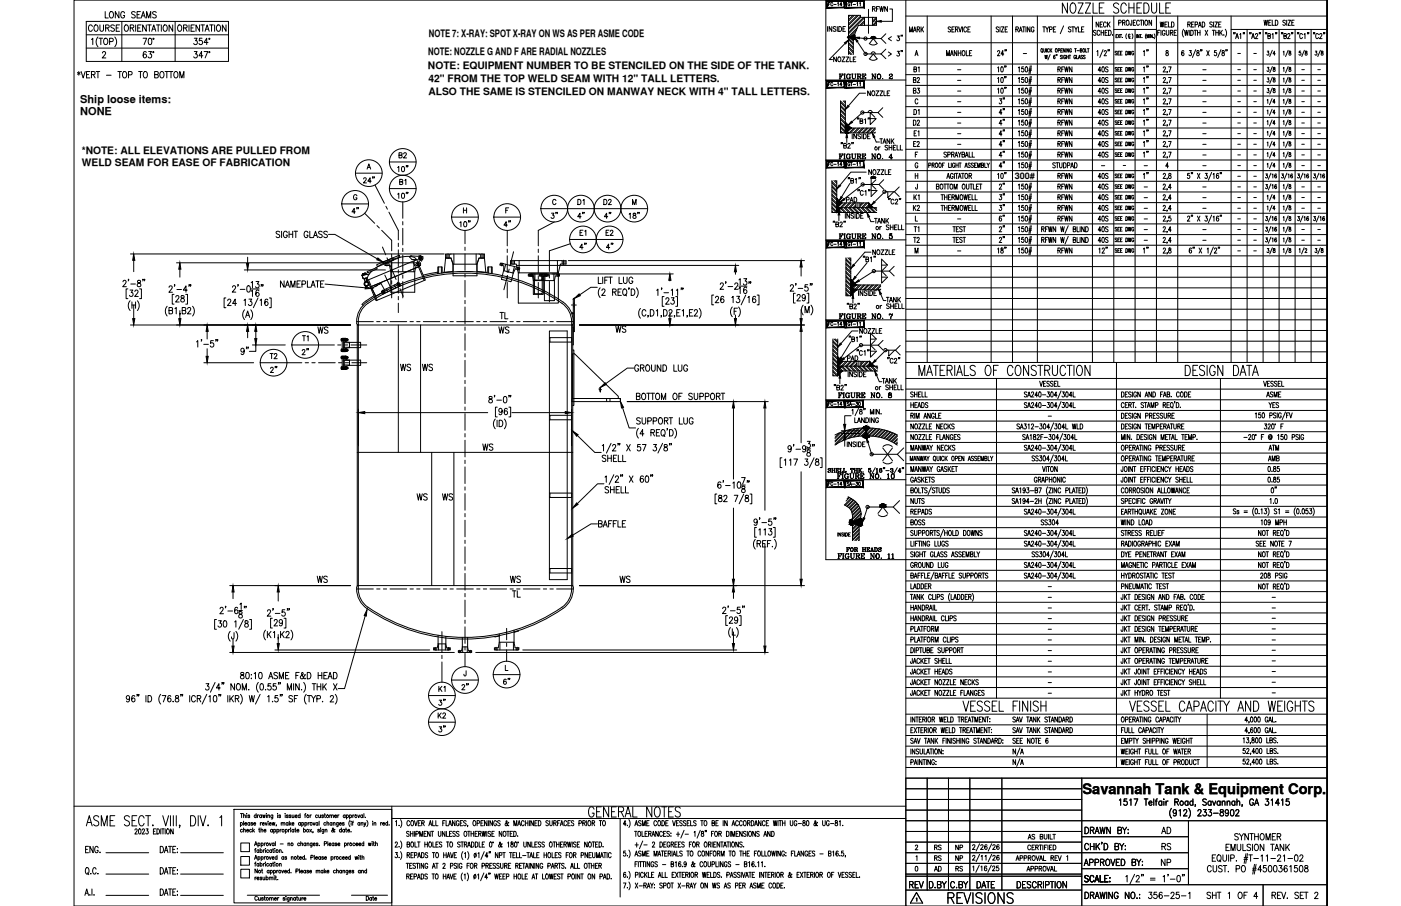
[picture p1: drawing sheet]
<svg xmlns="http://www.w3.org/2000/svg" width="432mm" height="279mm" viewBox="0 0 432 279" stroke-linecap="round" stroke-linejoin="round" font-family="sans-serif">
<defs><g id="words">
<text font-size="6.6" x="291.4" y="279.8">REVISIONS</text>
<g font-size="5.3">
<text x="26.5" y="10.9">COURSE</text>
<text x="97" y="104.1">WS</text>
<text x="152.8" y="104.1">WS</text>
<text x="188.7" y="103.7">WS</text>
<text x="73.4" y="110.4">9&quot;</text>
<text x="92.1" y="110.8">2&quot;</text>
<text x="127.7" y="155.6">WS</text>
<text x="135.5" y="155.6">WS</text>
<text x="97" y="181">WS</text>
<text x="156.3" y="181">WS</text>
<text x="157" y="185.6">TL</text>
<text x="190.1" y="181">WS</text>
<text x="158.4" y="212.4" transform="rotate(-90 158.4 212.4)">6&quot;</text>
<text x="279.4" y="275.2">REV</text>
</g>
<g font-size="4.9">
<text x="31.4" y="6.7">LONG SEAMS</text>
<text x="351.4" y="18.3">1&quot;</text>
<text x="355.2" y="23.3" transform="rotate(-90 355.2 23.3)">1&quot;</text>
<text x="280.5" y="26.8">B2</text>
<text x="337.6" y="26.8">40S</text>
<text x="355.2" y="30" transform="rotate(-90 355.2 30)">1&quot;</text>
<text x="306.9" y="33.2">3&quot;</text>
<text x="351.4" y="33.2">1&quot;</text>
<text x="280.5" y="39.9">D2</text>
<text x="306.9" y="39.9">4&quot;</text>
<text x="337.6" y="36.7">40S</text>
<text x="337.6" y="39.9">40S</text>
<text x="355.2" y="39.9" transform="rotate(-90 355.2 39.9)">1&quot;</text>
<text x="284.7" y="46.6" transform="rotate(-90 284.7 46.6)">E2</text>
<text x="306.9" y="43">4&quot;</text>
<text x="337.6" y="46.6">40S</text>
<text x="355.2" y="43" transform="rotate(-90 355.2 43)">1&quot;</text>
<text x="122.1" y="50.1">B2</text>
<text x="306.9" y="49.7">4&quot;</text>
<text x="306.9" y="52.9">4&quot;</text>
<text x="337.6" y="49.7">40S</text>
<text x="355.2" y="49.7" transform="rotate(-90 355.2 49.7)">1&quot;</text>
<text x="111.1" y="57.5">24&quot;</text>
<text x="126.3" y="58.2" transform="rotate(-90 126.3 58.2)">B1</text>
<text x="306.9" y="59.6">2&quot;</text>
<text x="337.6" y="56.4">40S</text>
<text x="337.6" y="59.6">40S</text>
<text x="355.2" y="56.4" transform="rotate(-90 355.2 56.4)">1&quot;</text>
<text x="306.9" y="62.8">3&quot;</text>
<text x="107.6" y="67">4&quot;</text>
<text x="158.4" y="71.3" transform="rotate(-90 158.4 71.3)">4&quot;</text>
<text x="169" y="68.4">3&quot;</text>
<text x="177.1" y="68.4">4&quot;</text>
<text x="185.2" y="68.4">4&quot;</text>
<text x="193" y="68.4">18&quot;</text>
<text x="280.5" y="66.3">K2</text>
<text x="310.8" y="69.5" transform="rotate(-90 310.8 69.5)">6&quot;</text>
<text x="337.6" y="66.3">40S</text>
<text x="337.6" y="69.5">40S</text>
<text x="177.8" y="78">4&quot;</text>
<text x="185.9" y="78">4&quot;</text>
<text x="306.9" y="72.7">2&quot;</text>
<text x="306.9" y="75.8">2&quot;</text>
<text x="355.2" y="79.4" transform="rotate(-90 355.2 79.4)">1&quot;</text>
<text x="153.1" y="99.5">TL</text>
<text x="92.4" y="106.5">T1</text>
<text x="82.2" y="111.8">T2</text>
<text x="82.6" y="116.1">2&quot;</text>
<text x="122.4" y="115.4">WS</text>
<text x="129.5" y="115.4">WS</text>
<text x="390.2" y="127">YES</text>
<text x="147.8" y="140.1">WS</text>
<text x="394.8" y="153.1" transform="rotate(-90 394.8 153.1)">0&quot;</text>
<text x="183.4" y="163.7">BAFFLE</text>
<text x="134.4" y="214.5">K1</text>
<text x="141.5" y="213.8">2&quot;</text>
<text x="134.4" y="226.8">3&quot;</text>
<text x="357" y="258.2">AD</text>
<text x="357.4" y="263.2">RS</text>
<text x="357" y="268.1">NP</text>
</g>
<text font-size="4.5" x="333.6" y="244.9">Savannah Tank &amp; Equipment Corp.</text>
<g font-size="4.4">
<text x="268.1" y="4.6">RFWN</text>
<text x="279.4" y="10.9">MARK</text>
<text x="336.9" y="9.5">NECK</text>
<text x="356.7" y="9.5">WELD</text>
<text x="284.3" y="23.3" transform="rotate(-90 284.3 23.3)">B1</text>
<text x="337.6" y="23.3">40S</text>
<text x="280.5" y="30">B3</text>
<text x="325.3" y="30">RFWN</text>
<text x="337.6" y="30">40S</text>
<text x="325.3" y="33.2">RFWN</text>
<text x="337.6" y="33.2">40S</text>
<text x="284.3" y="36.7" transform="rotate(-90 284.3 36.7)">D1</text>
<text x="270.2" y="45.5">TANK</text>
<text x="280.8" y="43">E1</text>
<text x="325.3" y="43">RFWN</text>
<text x="337.6" y="43">40S</text>
<text x="177.1" y="64.2">D1</text>
<text x="185.2" y="64.2">D2</text>
<text x="260" y="63.5">PAD</text>
<text x="284.3" y="62.8" transform="rotate(-90 284.3 62.8)">K1</text>
<text x="337.6" y="62.8">40S</text>
<text x="177.8" y="73.7">E1</text>
<text x="185.9" y="73.7">E2</text>
<text x="280.8" y="72.7">T1</text>
<text x="280.8" y="75.8">T2</text>
<text x="337.6" y="72.7">40S</text>
<text x="337.6" y="75.8">40S</text>
<text x="260.3" y="112.5">PAD</text>
<text x="390.2" y="140.1">ATM</text>
<text x="390.2" y="143.2">AMB</text>
<text x="279.8" y="163">BOSS</text>
<text x="134.1" y="222.6">K2</text>
<text x="287.2" y="263.2">RS</text>
<text x="293.5" y="263.2">NP</text>
<text x="287.2" y="269.9">AD</text>
<text x="287.2" y="266.7">RS</text>
<text x="293.5" y="266.7">NP</text>
<text x="293.9" y="269.9">RS</text>
</g>
<g font-size="3.4">
<text x="24.7" y="31.7">Ship loose items:</text>
<text x="24.7" y="35.5">NONE</text>
</g>
<g font-size="3.2">
<text x="132.2" y="11.5">NOTE 7: X-RAY: SPOT X-RAY ON WS AS PER ASME CODE</text>
<text x="132" y="16.8">NOTE: NOZZLE G AND F ARE RADIAL NOZZLES</text>
<text x="131.9" y="21.4">NOTE: EQUIPMENT NUMBER TO BE STENCILED ON THE SIDE OF THE TANK.</text>
<text x="132.1" y="25.3">42&quot; FROM THE TOP WELD SEAM WITH 12&quot; TALL LETTERS.</text>
<text x="132.1" y="29.1">ALSO THE SAME IS STENCILED ON MANWAY NECK WITH 4&quot; TALL LETTERS.</text>
<text x="25.2" y="47.4">*NOTE: ALL ELEVATIONS ARE PULLED FROM</text>
<text x="25.2" y="51.3">WELD SEAM FOR EASE OF FABRICATION</text>
</g>
<text font-size="2.8" x="312.8" y="55.3">300#</text>
<g font-size="2.6">
<text x="314.3" y="17.6">-</text>
<text x="380.6" y="17.6">-</text>
<text x="385.6" y="17.6">-</text>
<text x="294.2" y="22.6">-</text>
<text x="369.7" y="22.6">-</text>
<text x="380.6" y="22.6">-</text>
<text x="385.6" y="22.6">-</text>
<text x="400.4" y="22.6">-</text>
<text x="405.3" y="22.6">-</text>
<text x="294.2" y="26.1">-</text>
<text x="294.2" y="29.3">-</text>
<text x="369.7" y="26.1">-</text>
<text x="369.7" y="29.3">-</text>
<text x="380.6" y="26.1">-</text>
<text x="380.6" y="29.3">-</text>
<text x="385.6" y="26.1">-</text>
<text x="385.6" y="29.3">-</text>
<text x="400.4" y="26.1">-</text>
<text x="400.4" y="29.3">-</text>
<text x="405.3" y="26.1">-</text>
<text x="405.3" y="29.3">-</text>
<text x="294.2" y="32.5">-</text>
<text x="294.2" y="36">-</text>
<text x="369.7" y="32.5">-</text>
<text x="369.7" y="36">-</text>
<text x="380.6" y="32.5">-</text>
<text x="380.6" y="36">-</text>
<text x="385.6" y="32.5">-</text>
<text x="385.6" y="36">-</text>
<text x="400.4" y="32.5">-</text>
<text x="400.4" y="36">-</text>
<text x="405.3" y="32.5">-</text>
<text x="405.3" y="36">-</text>
<text x="294.2" y="39.2">-</text>
<text x="369.7" y="39.2">-</text>
<text x="380.6" y="39.2">-</text>
<text x="385.6" y="39.2">-</text>
<text x="400.4" y="39.2">-</text>
<text x="405.3" y="39.2">-</text>
<text x="294.2" y="42.3">-</text>
<text x="294.2" y="45.9">-</text>
<text x="369.7" y="42.3">-</text>
<text x="369.7" y="45.9">-</text>
<text x="380.6" y="42.3">-</text>
<text x="380.6" y="45.9">-</text>
<text x="385.6" y="42.3">-</text>
<text x="385.6" y="45.9">-</text>
<text x="400.4" y="42.3">-</text>
<text x="400.4" y="45.9">-</text>
<text x="405.3" y="42.3">-</text>
<text x="405.3" y="45.9">-</text>
<text x="338.7" y="52.2">-</text>
<text x="345.4" y="52.2">-</text>
<text x="351.7" y="52.2">-</text>
<text x="369.7" y="49">-</text>
<text x="369.7" y="52.2">-</text>
<text x="380.6" y="49">-</text>
<text x="380.6" y="52.2">-</text>
<text x="385.6" y="49">-</text>
<text x="385.6" y="52.2">-</text>
<text x="400.4" y="49">-</text>
<text x="400.4" y="52.2">-</text>
<text x="405.3" y="49">-</text>
<text x="405.3" y="52.2">-</text>
<text x="351.7" y="58.9">-</text>
<text x="369.7" y="58.9">-</text>
<text x="380.6" y="55.7">-</text>
<text x="380.6" y="58.9">-</text>
<text x="385.6" y="55.7">-</text>
<text x="385.6" y="58.9">-</text>
<text x="400.4" y="58.9">-</text>
<text x="405.3" y="58.9">-</text>
<text x="351.7" y="62.1">-</text>
<text x="351.7" y="65.6">-</text>
<text x="369.7" y="62.1">-</text>
<text x="369.7" y="65.6">-</text>
<text x="380.6" y="65.6">-</text>
<text x="380.6" y="62.1">-</text>
<text x="385.6" y="65.6">-</text>
<text x="385.6" y="62.1">-</text>
<text x="400.4" y="62.1">-</text>
<text x="400.4" y="65.6">-</text>
<text x="405.3" y="62.1">-</text>
<text x="405.3" y="65.6">-</text>
<text x="294.2" y="68.8">-</text>
<text x="351.7" y="68.8">-</text>
<text x="351.7" y="72">-</text>
<text x="369.7" y="72">-</text>
<text x="380.6" y="68.8">-</text>
<text x="380.6" y="72">-</text>
<text x="385.6" y="68.8">-</text>
<text x="385.6" y="72">-</text>
<text x="400.4" y="72">-</text>
<text x="405.3" y="72">-</text>
<text x="351.7" y="75.5">-</text>
<text x="369.7" y="75.5">-</text>
<text x="380.6" y="75.1">-</text>
<text x="385.6" y="75.1">-</text>
<text x="400.4" y="75.1">-</text>
<text x="405.3" y="75.1">-</text>
<text x="294.2" y="78.7">-</text>
<text x="380.6" y="78.7">-</text>
<text x="385.6" y="78.7">-</text>
<text x="322.1" y="129.5">-</text>
<text x="322.1" y="185.6">-</text>
<text x="322.1" y="182">-</text>
<text x="391.2" y="185.6">-</text>
<text x="322.1" y="191.9">-</text>
<text x="322.1" y="188.7">-</text>
<text x="391.2" y="191.9">-</text>
<text x="391.2" y="188.7">-</text>
<text x="322.1" y="195.4">-</text>
<text x="391.2" y="195.1">-</text>
<text x="322.1" y="198.6">-</text>
<text x="322.1" y="201.8">-</text>
<text x="391.2" y="201.8">-</text>
<text x="391.2" y="198.6">-</text>
<text x="322.1" y="205.3">-</text>
<text x="322.1" y="208.5">-</text>
<text x="391.2" y="205">-</text>
<text x="391.2" y="208.5">-</text>
<text x="322.1" y="211.7">-</text>
<text x="322.1" y="214.8">-</text>
<text x="391.2" y="214.8">-</text>
<text x="391.2" y="211.7">-</text>
</g>
</g></defs>
<!-- layer: 0 -->
<g fill="none" stroke="#000" stroke-width=".31">
<path d="M254.5 0v172.6h154.5M279.2 0v279.4M279.2 5h129.8M279.2 13.2h129.8M279.2 19.7h129.8M285.8 5v106.8M305.5 5v106.8M312.1 5v106.8M319.7 5v106.8M336.7 5v106.8M343.3 9.1h13.1M343.3 5v106.8"/>
<path d="M349.8 9.1v102.7M356.4 5v106.8M363 5v106.8M379.4 9.1h29.6M379.4 5v106.8M384.4 9.1v102.7M389.3 9.1v102.7M394.2 9.1v102.7M399.2 9.1v102.7M404.1 9.1v102.7M409 0h-386.2v279.4h386.2M409 0v279.4v-279.4"/>
<path d="M254.5 24.7h24.7M279.2 23h129.8M279.2 26.3h129.8M279.2 29.6h129.8M279.2 32.9h129.8M279.2 36.2h129.8M279.2 39.5h129.8M254.5 49.3h154.5M279.2 42.8h129.8M279.2 46h129.8M279.2 52.6h129.8M279.2 55.9h129.8"/>
<path d="M279.2 59.2h129.8M254.5 74h24.7M279.2 62.5h129.8M279.2 65.8h129.8M279.2 69h129.8M279.2 72.3h129.8M279.2 75.6h129.8M279.2 78.9h129.8M254.5 98.6h154.5M279.2 95.4h129.8M279.2 92.1h129.8M279.2 88.8h129.8"/>
<path d="M279.2 85.5h129.8M279.2 82.2h129.8M279.2 120h129.8M279.2 111.8h129.8M279.2 116.7h129.8M279.2 105.2h129.8M279.2 101.9h129.8M279.2 108.5h129.8M307.1 116.7v98.6M344.1 111.8v124.9M376.2 116.7v98.6M254.5 123.3h154.5"/>
<path d="M279.2 129.9h129.8M279.2 126.6h129.8M279.2 133.1h129.8M279.2 136.4h129.8M279.2 139.7h129.8M254.5 147.9h24.7M279.2 143h129.8M279.2 146.3h129.8M279.2 149.6h129.8M279.2 152.9h129.8M279.2 156.1h129.8M279.2 159.4h129.8"/>
<path d="M279.2 179.2h129.8M279.2 175.9h129.8M279.2 169.3h129.8M279.2 166h129.8M279.2 162.7h129.8M279.2 198.9h129.8M279.2 195.6h129.8M279.2 192.3h129.8M279.2 189h129.8M279.2 185.7h129.8M279.2 182.5h129.8M279.2 215.3h129.8"/>
<path d="M279.2 212h129.8M279.2 208.7h129.8M279.2 205.5h129.8M279.2 202.2h129.8M279.2 240h129.8M279.2 220.2h129.8M279.2 223.5h129.8M279.2 226.8h129.8M279.2 230.1h129.8M279.2 233.4h129.8M279.2 236.7h129.8M285.8 240v34.5"/>
<path d="M292.3 240v34.5M298.9 240v34.5M308.8 240v34.5M333.4 240v39.4M372 220.2v16.5M22.8 248.6h256.4M72.1 249.6h48.7v28.8h-48.7zM74.1 253.8l.1-.1a.37 .37 0 0 1 .5 .4 .37 .37 0 0 1-.6 .2M74.1 250.9h.7M74.1 253.7v1.2M74.2 260h2.7v2.6h-2.7zM74.5 250.9v1.3"/>
<path d="M74.7 255.9a.35 .35 0 0 0-.5 0 .35 .35 0 0 0 0 .5 .35 .35 0 0 0 .5 0M75.1 251.5l.5-.1v.8M75.1 256l.5-.2v.8M75.1 250.9v1.3M75.1 253.2v1.3M75.1 255.3v1.3M75.4 254h.7l-.1-.2a.35 .35 0 0 0-.5 .1 .35 .35 0 0 0 .1 .5 .35 .35 0 0 0 .5-.1M76 256.1h.6v-.2a.36 .36 0 0 0-.5 0 .36 .36 0 0 0 0 .5 .36 .36 0 0 0 .5 0M76 251h.1M76.1 251.4v.8M77 251.5l-.2-.2-.4 .2 .5 .3v.3l-.5-.1M77 253.8a.36 .36 0 0 0-.5 0 .36 .36 0 0 0 0 .5 .36 .36 0 0 0 .5 0"/>
<path d="M77 253.7v.8M77.5 255.9a.35 .35 0 0 0-.5 0 .35 .35 0 0 0 0 .5 .35 .35 0 0 0 .5 0M77.9 253.8l-.2-.1-.4 .1 .5 .3v.3l-.5-.1M77.9 255.3v1.3M78.1 256.1l.3 .5M78.2 254h.6v-.2a.36 .36 0 0 0-.5 0 .36 .36 0 0 0 0 .5 .36 .36 0 0 0 .5 0M78.4 255.8l-.5 .6M79 251.5a.35 .35 0 0 0-.6 0 .35 .35 0 0 0 0 .5 .35 .35 0 0 0 .6 0M79 250.9v1.3M79.4 251.3v.9M79.5 260v1.2M79.7 255.8h.4"/>
<path d="M79.8 251.3l-.4 .4M79.9 255.3v1.1l.2 .2M80.2 253.7v.8M80.4 256l.5-.2 .1 .8M80.4 255.3v1.3M80.5 260v1.2M80.6 251.5a.35 .35 0 0 0-.5 0 .35 .35 0 0 0 0 .5 .35 .35 0 0 0 .5 0M80.6 251.3v.9M80.6 253.7l-.4 .3M80.8 254h.6v-.3a.37 .37 0 0 0-.6 .4 .37 .37 0 0 0 .6 .2M80.9 251.3l.3 .9 .2-.9 .2 .9 .2-.9M81.4 256.1h.6a.31 .31 0 0 0-.3-.4 .31 .31 0 0 0-.3 .4l.2 .5 .4-.2"/>
<path d="M81.4 260v.8M81.7 253.7l.3 .8 .3-.8M81.9 260l-.5 .3M82.1 251h.1M82.1 251.4v.8M82.5 251.5l.5-.1 .1 .8M82.5 251.3v.9M82.6 253.3h.1M82.6 253.7v.8M83 254h.6l-.1-.2a.35 .35 0 0 0-.4 .1 .35 .35 0 0 0 0 .5 .35 .35 0 0 0 .5-.1M83 260l.3 .8 .3-.8M83.9 253.7l.2 .8 .2-.8 .2 .8 .2-.8"/>
<path d="M84 255.9a.35 .35 0 0 0-.5 0 .35 .35 0 0 0 0 .5 .35 .35 0 0 0 .5 0M84 255.8v.8M84.1 251.3l-.1 1.2h-.4M84.1 251.5a.35 .35 0 0 0-.5 0 .35 .35 0 0 0 0 .5 .35 .35 0 0 0 .5 0M84.4 255.9a.35 .35 0 0 1 .5 0 .35 .35 0 0 1 0 .5 .35 .35 0 0 1-.5 0M84.4 255.8v1.2M84.5 260v.8M84.9 259.5v1.3M85.2 254.4l-.1 .3M85.3 255.9a.35 .35 0 0 1 .6 0 .35 .35 0 0 1 0 .5 .35 .35 0 0 1-.6 0M85.3 255.8v1.2M85.5 251h.1"/>
<path d="M85.6 251.4v.8M86.3 255.8v.8M86.5 251.5l-.2-.2-.4 .2 .5 .3v.3l-.5-.1M86.7 253.9l.5-.2v.8M86.7 253.7v.8M86.7 255.8l-.4 .3M87.2 253.9l.5-.2 .1 .8M87.8 251h.1M87.9 251.4v.8M87.9 255.9a.35 .35 0 0 1 .6 0 .35 .35 0 0 1 0 .5 .35 .35 0 0 1-.6 0M87.9 255.8v1.2M88.8 253.8a.36 .36 0 0 0-.5 0 .36 .36 0 0 0 0 .5 .36 .36 0 0 0 .5 0"/>
<path d="M88.8 253.7v.8M88.8 260v.8M88.8 251.5l-.2-.2-.4 .2 .6 .3v.3l-.6-.1M88.9 255.8v.8M89.2 253.2v1.3M89.3 255.8l-.4 .3M89.4 254l.3 .5M89.5 255.4h.1M89.6 255.8v.8M89.7 251.5l-.2-.2-.4 .2 .5 .3v.3l-.5-.1M89.7 253.7l-.5 .6M90 254h.6v-.2a.35 .35 0 0 0-.5 .1 .35 .35 0 0 0 0 .4 .35 .35 0 0 0 .5 0"/>
<path d="M90 251.3l.1 .8 .5-.2M90.6 255.9a.35 .35 0 0 0-.6 0 .35 .35 0 0 0 0 .5 .35 .35 0 0 0 .6 0M90.6 255.8v.8M90.6 251.3v.9M90.9 255.8h.3M91 251.7h.6l-.1-.3a.36 .36 0 0 0-.5 .1 .36 .36 0 0 0 .1 .5 .36 .36 0 0 0 .5 0M91 255.3v1.1l.3 .2M91.5 256.1h.6a.31 .31 0 0 0-.3-.4 .31 .31 0 0 0-.3 .4l.3 .5 .3-.2M92.5 251.5a.35 .35 0 0 0-.5 0 .35 .35 0 0 0 0 .5 .35 .35 0 0 0 .5 0M92.5 250.9v1.3M92.6 253.8a.36 .36 0 0 0-.5 0 .36 .36 0 0 0 0 .5 .36 .36 0 0 0 .5 0M92.6 253.7v.8"/>
<path d="M92.7 259.5v1.3M93 253.8l.1-.1a.37 .37 0 0 1 .5 .4 .37 .37 0 0 1-.6 .2M93 253.7v1.2M93.6 255.9a.35 .35 0 0 1 .5 0 .35 .35 0 0 1 0 .5 .35 .35 0 0 1-.5 0M93.6 255.3v1.3M93.9 251.3h.3M94 253.8l.1-.1a.37 .37 0 0 1 .5 .4 .37 .37 0 0 1-.6 .2M94 253.7v1.2M94.2 260v.8M94.3 250.9l-.3 .2v1.1M94.6 260v.8M95 253.7v.8"/>
<path d="M95.4 253.7l-.4 .3M95.5 255.8l.5 .8M95.6 251.3v.9M96 251.3l-.4 .4M96 255.8l-.5 .8M96.2 260l-.1 1.1-.4 .1M96.5 253.7l.3 .8 .3-.8M96.5 256.5l-.1 .3M97.9 251.5a.35 .35 0 0 0-.6 0 .35 .35 0 0 0 0 .5 .35 .35 0 0 0 .6 0M98 253.8a.36 .36 0 0 0-.6 0 .36 .36 0 0 0 0 .5 .36 .36 0 0 0 .6 0M98 253.7v.8M98.2 251.3l.1 .8 .5-.2"/>
<path d="M98.4 253.2v1.3M98.5 255.9l-.5-.1 .5 .6-.2 .2-.4-.2M98.8 251.3v.9M98.8 255.4h.1M98.8 255.8v.8M99.7 251.5l-.2-.2-.4 .2 .6 .3v.3l-.6-.1M99.8 255.8v1.1l-.5 .1M99.8 255.9a.35 .35 0 0 0-.5 0 .35 .35 0 0 0 0 .5 .35 .35 0 0 0 .5 0M99.9 251.3h.4M100.1 250.9v1l.3 .3M100.2 256l.5-.2 .1 .8M100.2 255.8v.8"/>
<path d="M100.4 253.8a.36 .36 0 0 0-.5 0 .36 .36 0 0 0 0 .5 .36 .36 0 0 0 .5 0M100.8 253.9l.5-.2v.8M100.8 253.2v1.3M101 259.5v1.3M101.6 251.5l.6-.1v.8M101.6 251.3v.9M102.2 251.5l.5-.1 .1 .8M102.3 253.8l-.1-.1a.37 .37 0 0 0-.5 .4 .37 .37 0 0 0 .6 .2M102.3 253.7v.8M102.7 253.9l.5-.2 .1 .8M102.7 253.7v.8M102.9 260v.8"/>
<path d="M103.1 251.7h.6a.31 .31 0 0 0-.3-.4 .31 .31 0 0 0-.3 .4l.3 .5 .3-.2M103.2 255.9l-.1-.1a.67 .67 0 0 1-.8 .7v-.4l.5-.4-.2-.4-.1 .5 .5 .7h.2M104.1 251.3v.9M104.2 253.7v1.1l-.4 .1M104.2 253.8a.36 .36 0 0 0-.5 0 .36 .36 0 0 0 0 .5 .36 .36 0 0 0 .5 0M104.5 251.3l-.4 .4M104.6 254h.6v-.2a.35 .35 0 0 0-.5 .1 .35 .35 0 0 0 0 .5 .35 .35 0 0 0 .5-.1M105.2 255.9a.35 .35 0 0 0-.5 0 .35 .35 0 0 0 0 .5 .35 .35 0 0 0 .5 0M105.2 255.3v1.3M106.1 253.8l-.2-.1-.4 .1 .5 .3v.3l-.5-.1M106.2 255.9a.35 .35 0 0 0-.5 0 .35 .35 0 0 0 0 .5 .35 .35 0 0 0 .5 0M106.2 255.8v.8"/>
<path d="M106.2 260v1.2M106.4 251.5a.35 .35 0 0 0-.5 0 .35 .35 0 0 0 0 .5 .35 .35 0 0 0 .5 0M106.4 251.3v.9M106.5 255.8h.3M106.6 255.3v1.1l.3 .2M106.8 251.5a.35 .35 0 0 1 .5 0 .35 .35 0 0 1 0 .5 .35 .35 0 0 1-.5 0M106.8 251.3v1.3M107.2 256.1h.6l-.1-.2a.35 .35 0 0 0-.5 0 .35 .35 0 0 0 .1 .5 .35 .35 0 0 0 .5 0M107.2 260v.8M107.6 260l-.4 .3M107.8 251.5a.35 .35 0 0 1 .5 0 .35 .35 0 0 1 0 .5 .35 .35 0 0 1-.5 0M107.8 251.3v1.3"/>
<path d="M107.9 253a1.45 1.45 0 0 0 0 1.9M108.2 256.5h.1M108.2 253.3h.1M108.2 253.7v.8M108.5 253.7h.4M108.7 251.3v.9M108.9 253.2l-.2 .3v1M109.2 251.3l-.5 .4M110.3 251.3l.3 .9 .3-.9M110.9 253.8a.36 .36 0 0 0-.5 0 .36 .36 0 0 0 0 .5 .36 .36 0 0 0 .5 0M110.9 253.7v.8M111.3 253.9l.5-.2 .1 .8"/>
<path d="M111.3 253.7v.8M111.8 251.5a.35 .35 0 0 0-.6 0 .35 .35 0 0 0 0 .5 .35 .35 0 0 0 .6 0M111.8 251.3v.9M112.1 259.5v1.3M112.2 253.7l.3 .8 .3-.8M112.2 250.9v1.3M112.5 254.5l-.4 .4M112.6 252h.1M113 253a1.45 1.45 0 0 1 0 1.9M113.5 260l.2 .8 .3-.8 .2 .8 .2-.8M114.7 259.6h.1M114.8 253.3h.1"/>
<path d="M114.9 253.7v.8M115 260h.4M115.2 259.5v1.1l.2 .2M115.3 253.9l.5-.2v.8M115.3 253.7v.8M115.7 259.5v1.3M117.3 253.7v.8M117.7 253.7l-.4 .3M117.9 254h.7l-.1-.2a.35 .35 0 0 0-.5 .1 .35 .35 0 0 0 .1 .5 .35 .35 0 0 0 .5-.1M119.5 253.8l-.1-.1a.37 .37 0 0 0-.6 .4 .37 .37 0 0 0 .7 .2M119.5 253.2v1.3M119.9 254.4h.1"/>
<path d="M120.8 248.6v30.8M120.8 252.4h158.4M191.1 252.4v24.2M279.2 243.2h54.2M279.2 246.5h54.2M279.2 249.8h54.2M279.2 256.4h54.2M279.2 259.7h54.2M279.2 253.1h129.8M333.4 258h32.9M366.3 253.1v19.7M74.2 268.1h2.7v2.6h-2.7z"/>
<path d="M74.2 264.1h2.7v2.7h-2.7zM76.2 276.1h22.3M78.4 260.8l.4-1.3 .5 1.3M78.4 265l.4-1.2 .5 1.2M78.5 266.3h.3M78.5 262.1h.3M78.6 260.4h.5M78.6 264.6h.5M78.6 270.5v.8M78.9 261.7l-.2 .2v1M78.9 265.9l-.2 .2v1M79 270.5l-.4 .3"/>
<path d="M79.2 270.8h.6l-.1-.2a.37 .37 0 0 0-.5 .3 .37 .37 0 0 0 .6 .2M79.3 268v1.2l-.7-1.2v1.2M79.3 276.7a.39 .39 0 0 0-.5-.3 .39 .39 0 0 0-.3 .5v.3a.39 .39 0 0 0 .3 .4 .39 .39 0 0 0 .5-.3M79.5 260.2a.35 .35 0 0 1 .5-.1 .35 .35 0 0 1 0 .5 .35 .35 0 0 1-.5 0M79.5 264.4l.1-.2a.36 .36 0 0 1 .5 .4 .36 .36 0 0 1-.6 .2M79.5 264.2v1.2M79.7 276.8v.8l.5-.2M79.8 262.3a.36 .36 0 0 0-.5-.1 .36 .36 0 0 0 0 .6 .36 .36 0 0 0 .5-.1M79.8 266.5a.35 .35 0 0 0-.5-.1 .35 .35 0 0 0 0 .6 .35 .35 0 0 0 .5-.1M79.8 262.1v.8M79.8 266.3v.8M80.2 262.3a.36 .36 0 0 1 .5-.1 .36 .36 0 0 1 0 .6 .36 .36 0 0 1-.5-.1"/>
<path d="M80.2 266.5a.35 .35 0 0 1 .5-.1 .35 .35 0 0 1 0 .6 .35 .35 0 0 1-.5-.1M80.2 261.7v1.2M80.2 265.9v1.2M80.2 276.8v.8M80.5 260.2a.35 .35 0 0 1 .5-.1 .35 .35 0 0 1 0 .5 .35 .35 0 0 1-.5 0M80.5 264.4l.1-.2a.37 .37 0 0 1 .5 .4 .37 .37 0 0 1-.6 .2M80.5 264.2v1.2M80.6 268.4h.3M80.7 270.7l-.2-.2-.4 .2 .5 .3v.3l-.5-.2M80.8 268v1l.2 .2M81 270.5l.1 .8 .5-.2M81.2 277l-.3-.2-.3 .2 .5 .3v.3l-.5-.1"/>
<path d="M81.2 262.1v.8M81.2 266.3v.8M81.4 276.8h.4M81.4 264.2v.8M81.6 262.1l-.4 .3M81.6 266.3l-.4 .3M81.6 276.4v1l.2 .2M81.6 270.5v.8M81.8 261.7h.1M81.8 265.9h.1M81.8 262.1v.8M81.8 266.3v.8"/>
<path d="M81.9 264.2l-.5 .3M82 270.7a.36 .36 0 0 1 .5-.1 .36 .36 0 0 1 0 .6 .36 .36 0 0 1-.5-.1M82 270.1v1.2M82.8 262.3a.36 .36 0 0 0-.5-.1 .36 .36 0 0 0 0 .6 .36 .36 0 0 0 .5-.1M82.8 266.5a.35 .35 0 0 0-.5-.1 .35 .35 0 0 0 0 .6 .35 .35 0 0 0 .5-.1M82.9 268.6l-.1-.2a.37 .37 0 0 0-.5 .4 .37 .37 0 0 0 .6 .2M82.9 268.4v.8M83 264.2l.3 .8 .3-.8M83 270.7l.5-.1v.7M83 270.5v.8M83.1 277l.5-.1 .1 .7M83.1 276.8v.8"/>
<path d="M83.4 268.6l.1-.2a.37 .37 0 0 1 .5 .4 .37 .37 0 0 1-.6 .2M83.4 268.4v1.2M83.5 270.7l.6-.1v.7M83.7 277l.5-.1v.7M83.7 262.3a.36 .36 0 0 0-.5-.1 .36 .36 0 0 0 0 .6 .36 .36 0 0 0 .5-.1M83.7 266.5a.35 .35 0 0 0-.5-.1 .35 .35 0 0 0 0 .6 .35 .35 0 0 0 .5-.1M83.7 262.1v.8M83.7 266.3v.8M83.9 264.5h.6l-.1-.2a.36 .36 0 0 0-.5 .1 .36 .36 0 0 0 .1 .5 .36 .36 0 0 0 .5-.1M84 266.3h.4M84 262.1h.4M84.2 261.7v1l.2 .2"/>
<path d="M84.2 265.9v1l.2 .2M84.3 268.6l.1-.2a.37 .37 0 0 1 .5 .4 .37 .37 0 0 1-.6 .2M84.3 268.4v1.2M84.5 260.2a.35 .35 0 0 0-.5-.1 .35 .35 0 0 0 0 .5 .35 .35 0 0 0 .5 0M84.5 270.1h.1M84.5 270.6v.7M84.6 277.2h.6a.31 .31 0 0 0-.3-.4 .31 .31 0 0 0-.3 .4l.2 .4 .4-.1M84.7 261.7h.1M84.7 265.9h.1M84.7 262.1v.8M84.7 266.3v.8M84.8 270.5h.4"/>
<path d="M85 270.1v1l.2 .2M85.3 268.4v.8M85.4 264.4l-.1-.2a.36 .36 0 0 0-.5 .4 .36 .36 0 0 0 .6 .2M85.4 263.8v1.2M85.6 276.8v.8M85.6 271.2h.1M85.7 268.4l-.4 .4M86 276.8l-.4 .4M86.1 262.3l.5-.2 .1 .8M86.1 266.5l.5-.2 .1 .8M86.1 262.1v.8M86.1 266.3v.8"/>
<path d="M86.4 260.3h.9M86.8 268.4l.3 .8 .3-.8M87.1 262.8h.1M87.4 264.4a.36 .36 0 0 0-.5-.1 .36 .36 0 0 0 0 .5 .36 .36 0 0 0 .5 0M87.4 264.2v.8M87.7 268.8h.6l-.1-.4a.37 .37 0 0 0-.5 .4 .37 .37 0 0 0 .6 .2M87.8 277l-.5-.1 .5 .6-.2 .1-.4-.1M88.1 276.4h.1M88.2 276.9v.7M88.3 264.4l-.1-.2-.4 .2 .5 .2v.4l-.5-.2M88.8 260.2l.5-.2v.8M89.1 276.8v1.1l-.4 .1"/>
<path d="M89.1 277a.34 .34 0 0 0-.5 0 .34 .34 0 0 0 0 .5 .34 .34 0 0 0 .5 0M89.2 268.6l-.1-.2a.37 .37 0 0 0-.5 .4 .37 .37 0 0 0 .6 .2M89.2 268v1.2M89.5 277l.5-.1 .1 .7M89.5 276.8v.8M89.7 269.1h.1M89.8 264.4l.5-.2v.8M89.8 264.2v.8M91.1 277a.35 .35 0 0 0-.6 0 .35 .35 0 0 0 0 .5 .35 .35 0 0 0 .6 0M91.1 276.8v.8M91.2 268.6h.6l.1-.5-.7-.1v1.2M91.4 276.8h.3"/>
<path d="M91.5 276.4v1l.3 .2M91.6 264.2h.4M91.8 263.8v1l.2 .2M92.1 276.8v.8l.5-.2M92.3 264.5h.6l-.1-.3a.36 .36 0 0 0-.5 .4 .36 .36 0 0 0 .6 .2M92.3 268v1.2M92.4 260.2a.35 .35 0 0 0-.6-.1 .35 .35 0 0 0 0 .5 .35 .35 0 0 0 .6 0M92.6 268.8h.7l-.1-.3a.36 .36 0 0 0-.5 .1 .36 .36 0 0 0 .1 .5 .36 .36 0 0 0 .5-.1M92.6 276.8v.8M92.7 260.2l.5-.2 .1 .8M93 276.8v.8M93.5 276.8l-.5 .4"/>
<path d="M93.7 277.2h.6l-.1-.3a.36 .36 0 0 0-.5 .1 .36 .36 0 0 0 .1 .5 .36 .36 0 0 0 .5 0M93.8 264.4a.36 .36 0 0 0-.5-.1 .36 .36 0 0 0 0 .5 .36 .36 0 0 0 .5 0M93.8 263.8v1.2M94.2 268.6l-.1-.2a.37 .37 0 0 0-.6 .4 .37 .37 0 0 0 .7 .2M94.2 268.4v.8M94.2 260.2a.35 .35 0 0 0-.5-.1 .35 .35 0 0 0 0 .5 .35 .35 0 0 0 .5 0M94.3 264.9h.1M94.6 260.2l.5-.2 .1 .8M95.1 268.6l-.5-.2v.3l.5 .3-.2 .2-.4-.2M95.4 268.8h.6l-.1-.4a.37 .37 0 0 0-.5 .4 .37 .37 0 0 0 .6 .2M95.8 264.4h.6v-.6h-.6v1.2M96.2 260.2a.35 .35 0 0 0-.5-.1 .35 .35 0 0 0 0 .5 .35 .35 0 0 0 .5 0"/>
<path d="M96.5 260.3h.6v-.2a.36 .36 0 0 0-.5 .1 .36 .36 0 0 0 0 .4 .36 .36 0 0 0 .5 0M96.9 263.8v1.2M97.2 264.5h.7l-.2-.3a.36 .36 0 0 0-.5 .4 .36 .36 0 0 0 .7 .2M97.5 268.6l.5-.2v.8M97.5 268.4v.8M98 260.2l-.5-.2 .5 .6-.2 .2-.3-.2M98 268.6l.5-.2 .1 .8M98.4 260.7h.1M98.8 264.4a.36 .36 0 0 0-.5-.1 .36 .36 0 0 0 0 .5 .36 .36 0 0 0 .5 0M98.8 264.2v.8M99.5 268.6l-.1-.2a.37 .37 0 0 0-.5 .4 .37 .37 0 0 0 .6 .2M99.5 268.4v.8"/>
<path d="M99.7 264.4l-.2-.2-.4 .2 .6 .2v.4l-.6-.2M99.9 260.2h.7v-.5l-.7-.2v1.3M99.9 268v1.2M100 264.5h.6v-.2a.36 .36 0 0 0-.5 .1 .36 .36 0 0 0 0 .5 .36 .36 0 0 0 .5-.1M100.2 268.8l.3 .4M100.5 268.4l-.6 .6M100.8 268.8h.6l-.1-.4a.37 .37 0 0 0-.5 .4 .37 .37 0 0 0 .6 .2M101.4 260.3h.6a.31 .31 0 0 0-.3-.3 .31 .31 0 0 0-.3 .3l.2 .5 .4-.2M102 264.4a.36 .36 0 0 1 .6-.1 .36 .36 0 0 1 0 .5 .36 .36 0 0 1-.6 0M102 264.2v1.2M102.9 260.2a.35 .35 0 0 0-.5-.1 .35 .35 0 0 0 0 .5 .35 .35 0 0 0 .5 0M103 264.2v.8"/>
<path d="M103.4 268.6l-.1-.2a.37 .37 0 0 0-.5 .4 .37 .37 0 0 0 .6 .2M103.4 264.2l-.4 .3M103.7 268.6l.5-.2 .1 .8M103.7 268v1.2M103.8 260.2l-.5-.2v.3l.5 .3-.2 .2-.3-.2M104.1 260.3h.7l-.1-.2a.36 .36 0 0 0-.5 .1 .36 .36 0 0 0 .1 .4 .36 .36 0 0 0 .5 0M105.2 264.4a.36 .36 0 0 0-.5-.1 .36 .36 0 0 0 0 .5 .36 .36 0 0 0 .5 0M105.3 268.6l-.1-.2a.37 .37 0 0 0-.6 .4 .37 .37 0 0 0 .7 .2M105.3 268.4v.8M105.5 264.5h.6v-.2a.36 .36 0 0 0-.5 .1 .36 .36 0 0 0 0 .4 .36 .36 0 0 0 .5 0M105.7 268.6l.5-.2v.8M105.7 268.4v.8"/>
<path d="M106.2 260.2a.35 .35 0 0 1 .5-.1 .35 .35 0 0 1 0 .5 .35 .35 0 0 1-.5 0M106.4 264.5h.7l-.1-.2a.36 .36 0 0 0-.5 .1 .36 .36 0 0 0 .1 .5 .36 .36 0 0 0 .5-.1M107.2 268.4v1.1l-.5 .1M107.2 268.6l-.1-.2a.37 .37 0 0 0-.5 .4 .37 .37 0 0 0 .6 .2M107.6 268.8h.6l-.1-.4a.37 .37 0 0 0-.5 .4 .37 .37 0 0 0 .6 .2M108 264.4l-.1-.2a.36 .36 0 0 0-.5 .4 .36 .36 0 0 0 .6 .2M108 263.8v1.2M108.3 276.1h11.1M109.1 268.6l-.6-.2v.3l.6 .3-.3 .2-.3-.2M109.3 260.2a.35 .35 0 0 0-.5-.1 .35 .35 0 0 0 0 .5 .35 .35 0 0 0 .5 0M109.4 264.2l.2 .8 .2-.8 .2 .8 .2-.8M109.7 260.3h.6a.31 .31 0 0 0-.3-.3 .31 .31 0 0 0-.3 .3l.2 .5 .4-.2"/>
<path d="M110.6 260.3h.6l-.1-.2a.36 .36 0 0 0-.4 .1 .36 .36 0 0 0 0 .4 .36 .36 0 0 0 .5 0M110.5 263.8h.1M110.6 264.2v.8M110.9 264.2h.4M111 263.8v1l.3 .2M111 268.6l-.1-.2a.37 .37 0 0 0-.5 .4 .37 .37 0 0 0 .6 .2M111 268.4v.8M111.4 268.6l.6-.2v.8M111.4 268.4v.8M111.6 264.4l.5-.2 .1 .8M111.6 263.8v1.2M112.1 260.2a.35 .35 0 0 0-.5-.1 .35 .35 0 0 0 0 .5 .35 .35 0 0 0 .5 0"/>
<path d="M112.9 276.4a.64 .64 0 0 1 .7 .6 .64 .64 0 0 1-.7 .6zM113 268.6l-.1-.2a.37 .37 0 0 0-.5 .4 .37 .37 0 0 0 .6 .2M113 268v1.2M114.5 277a.35 .35 0 0 0-.5 0 .35 .35 0 0 0 0 .5 .35 .35 0 0 0 .5 0M114.5 276.8v.8M114.7 260v.8M114.8 276.8h.4M115 276.4v1l.2 .2M115.5 277.2h.6a.31 .31 0 0 0-.3-.4 .31 .31 0 0 0-.3 .4l.2 .4 .4-.1M115.7 260.2l.5-.2 .1 .8M279.2 266.3h54.2M279.2 263h87.1"/>
<path d="M279.2 270.2h54.2M279.2 269.6h54.2M279.2 274.5h54.2M333.4 272.8h75.6M333.4 267.9h32.9M389.3 272.8v6.6"/>
<circle cx="87.3" cy="256.1" r=".39"/>
<circle cx="94.8" cy="256.1" r=".39"/>
<circle cx="94.9" cy="251.7" r=".39"/>
<circle cx="95.9" cy="254" r=".39"/>
<circle cx="101" cy="251.7" r=".39"/>
<circle cx="109.7" cy="251.7" r=".39"/>
<circle cx="80" cy="268.8" r=".39"/>
<circle cx="82.4" cy="260.3" r=".39"/>
<circle cx="82.4" cy="277.2" r=".39"/>
<circle cx="82.4" cy="264.6" r=".39"/>
<circle cx="85.4" cy="262.5" r=".4"/>
<circle cx="85.4" cy="266.7" r=".39"/>
<circle cx="86.2" cy="268.8" r=".39"/>
<circle cx="90" cy="260.4" r=".39"/>
<circle cx="91" cy="264.6" r=".39"/>
<circle cx="104" cy="264.6" r=".39"/>
<circle cx="108.1" cy="260.4" r=".39"/>
</g>
<!-- layer: SHOP TAG -->
<path d="M279.2 279.4h.1M409 279.4h.1" fill="none" stroke="#000" stroke-width=".31"/>
<!-- layer: TEXT -->
<g fill="none" stroke="#000" stroke-width=".31">
<path d="M255.1 8.2v1.5M255.3 1.3h.4M255.9 .8h-.6v1M256.4 8.2v1.5l-.9-1.5v1.5M256.7 1a.32 .32 0 0 0-.4-.2 .32 .32 0 0 0-.2 .4v.2a.32 .32 0 0 0 .2 .4 .32 .32 0 0 0 .4-.2M257 1.4h.7M257.6 8.4l-.3-.2-.5 .2 .1 .4 .6 .2 .1 .5-.3 .2-.5-.2M257.8 17.6v1.4l-.9-1.4v1.4M258.1 8.2v1.5M258.1 1l.3-.2v1M258.4 17.6h.2a.7 .7 0 0 1 .6 .7 .7 .7 0 0 1-.8 .7l-.2-.5zM258.5 8.2a.75 .75 0 0 1 .9 .7 .75 .75 0 0 1-.9 .8z"/>
<path d="M259.5 1.5h-.7l.5-.7v1M259.5 17.6h.9l-.9 1.4h.9M259.8 8.9h.5M260.5 13.4l-4.9 5h1M260.6 8.2h-.8v1.5h.8M260.7 17.6h.9l-.9 1.4h.9M261.4 11.4v.2M261.5 11.3v.4M261.5 11.8v-.5v.5M261.5 11.2v.6l1.5 1.5M261.5 4.7h3.7v.7h1.2M261.5 4.7v12.1"/>
<path d="M261.5 13.5l1.5 1.5M261.5 14.9l1.5 1.4M261.5 16.2l.6 .6M261.5 12.2l1.5 1.5M261.5 14.4l1.5 1.5M261.5 15.7l1.1 1.1M261.5 13.1l1.5 1.5M261.5 4.7v.1M262 1a.32 .32 0 0 0-.4-.2 .32 .32 0 0 0-.3 .4v.2a.32 .32 0 0 0 .4 .4 .32 .32 0 0 0 .3-.4h-.2M262 17.6v1.4h.7M262 4.7l-.5 .5M262.1 .8h.6"/>
<path d="M262.4 .8v1M262.5 11.5l.5 .5M262.8 4.7l-1.3 1.4M262.9 1.4h.8M263 11.5h-1.5h1.5M263 18.3h.5M263 11.4v5.4M263.1 11.3l-.1 1.1M263.1 11.3v1v-1M263.1 11.2v1.1M263.2 11.1v1.1v-1.1M263.2 10.9v1.3"/>
<path d="M263.3 10.9l-.7 .6M263.3 4.7l-1.8 1.8M263.3 10.8l-.1 1.2M263.4 10.6v.8l-.4 1-.9-.9M263.4 10.6l-.1 1.3M263.4 10.8v.8M263.8 17.6h-.8v1.4h.8M263.9 9.3l-2.2 2.2M264.1 1l.2-.2v1M264.2 4.7l-2.7 2.7M264.2 12.8l2.6 3.8h4.7M264.2 8.6l-2.7 2.7"/>
<path d="M264.6 4.7l-3.1 3.1M264.9 11.7l6.6 .2M264.9 1l.3-.2v1M265.2 5l-3.7 3.7M265.3 5.4l-3.8 3.7M266.1 5.4l-4.6 4.6M266.4 7.8h-1.8l-1.6 3.7M266.4 5.4h2.5v2.4l1.2-1.2M266.4 7.7l-.1 .1M266.4 6.4l-1.4 1.4M266.4 6.8l-1 1M266.4 5.5l-4.9 4.9"/>
<path d="M266.4 5.4v2.4M267.9 13.4l1.2 .5 1.3-.5M267.9 18.1l1.2 .5 1.3-.5M268 13.4l1.2-1.5 1.1 1.5M268 18.1l1.2-1.5 1.1 1.5M268.5 11.9a.65 .65 0 0 1 .6-.7 .65 .65 0 0 1 .7 .7M268.5 16.6a.65 .65 0 0 1 .6-.6 .65 .65 0 0 1 .7 .6M270.1 5.4l-1.2 1.1M270.1 5.4v2.4h-3.7M270.1 5.7l-1.2 1.3M270.1 7l-.8 .8M271.5 11.9l1.5 1.5"/>
<path d="M271.5 16.6l1.5 1.5M273 10.4l-1.5 1.5M273 15.2l-1.5 1.4M273.8 16l.9 .7-.9 .6M274.2 2.8h.8v3.8h-3.5M274.7 11.3l-.9 .6 .9 .7M276.5 15.8h.7l-.4 .6a.45 .45 0 0 1 .4 .7 .45 .45 0 0 1-.8-.1M276.5 11.1h.7l-.4 .5a.45 .45 0 0 1 .4 .7 .45 .45 0 0 1-.8 0M277.8 15.6l-.1 .4M277.8 10.9l-.1 .3M278.2 15.6l-.2 .4M282 17.2l.5-1.6 .4 1.6"/>
<path d="M282.2 16.7h.6M291.7 17.2v-1.6l.5 1.6 .4-1.6v1.6M292.9 17.2l.5-1.6 .4 1.6M293 8.5a.4 .4 0 0 0-.6-.2 .4 .4 0 0 0-.1 .6l.5 .2a.42 .42 0 0 1 .1 .7 .42 .42 0 0 1-.7-.2M293.1 16.7h.5M293.4 9h.5M294.1 8.3h-.7v1.6h.7M294.5 9h.6l.1-.6-.7-.1v1.6M294.9 9l.4 .9M294.9 15.6v1.6l-.8-1.6v1.6M295.3 15.6v1.6M295.3 16.4h.8"/>
<path d="M295.5 8.3l.4 1.6 .5-1.6M296.1 15.6v1.6M296.7 8.3v1.6M296.8 15.7l.1-.1a.83 .83 0 0 1 .6 .8 .83 .83 0 0 1-.6 .8 1.09 1.09 0 0 1-.1-1.5zM297.8 15.6v1.6h.7M297.9 8.7a.44 .44 0 0 0-.6-.4 .44 .44 0 0 0-.2 .6v.3a.44 .44 0 0 0 .2 .7 .44 .44 0 0 0 .6-.4M298.3 9h.4M298.8 16.4h.4M299 8.3h-.7v1.6h.7M299.5 15.6h-.7v1.6h.7M307.4 16l.1-.3a.36 .36 0 0 1 .5 0 .36 .36 0 0 1 .1 .5l-.7 1h.8M307.8 8.5a.39 .39 0 0 0-.6-.2 .39 .39 0 0 0-.1 .6l.5 .2a.42 .42 0 0 1 .1 .7 .42 .42 0 0 1-.7-.2"/>
<path d="M308.2 8.3v1.6M308.6 8.3h.8l-.8 1.6h.8M309.4 16.7h-.9l.6-1.1v1.6M309.8 9h.4M309.8 15.4l-.1 .3M310.2 15.4l-.2 .3M310.5 8.3h-.7v1.6h.7M313.1 9h.7v-.6l-.7-.1v1.6M313.5 9l.4 .9M314.1 9.9l.5-1.6 .4 1.6M314.3 9.3h.6M315.1 8.3h.8"/>
<path d="M315.5 8.3v1.6M316.2 8.3v1.6M317.4 8.3v1.6l-.7-1.6v1.6M318.7 8.7a.44 .44 0 0 0-.6-.4 .44 .44 0 0 0-.3 .6v.3a.46 .46 0 0 0 .5 .7 .46 .46 0 0 0 .4-.7h-.3M321 15a.53 .53 0 0 1 .4 .6 .53 .53 0 0 1-.4 .4zM321.1 15.9l.3 .3M321.4 8.3h.8M321.7 15v.8l.2 .3 .3-.2v-.9M321.8 8.3v1.6M322 17l.2 1.1 .2-1.1 .2 1.1 .2-1.1M322.3 8.3l.4 .7v.9M322.5 15v1.1"/>
<path d="M323.2 8.3l-.5 .7M323.4 15.3a.3 .3 0 0 0-.4-.3 .3 .3 0 0 0-.2 .4v.3a.3 .3 0 0 0 .2 .4 .3 .3 0 0 0 .4-.3M323.5 9.1l.6-.1 .1-.6-.7-.1v1.6M323.7 15v1.1M323.7 16.8l-.7 1.7M323.9 15.5l.3 .6M324.2 15l-.5 .7M324.7 9h.4M325.2 17.2l-.2-.2a.54 .54 0 0 0-.3 .6 .54 .54 0 0 0 .4 .5 .32 .32 0 0 0 .1-.4 .32 .32 0 0 0-.4-.2l-.1 .3M325.4 8.3h-.7v1.6h.7M325.4 15h.1a.53 .53 0 0 1 .4 .6 .53 .53 0 0 1-.5 .4zM325.5 16.9v.2"/>
<path d="M325.8 16.9l-.1 .2M326.1 15.6l.5-.1v-.5h-.5v1.1M326.9 15.5h.4M327.3 17.2a.27 .27 0 0 0-.4-.1 .27 .27 0 0 0 0 .4l.3 .1a.28 .28 0 0 1 .1 .4 .28 .28 0 0 1-.4 .1l-.1-.1M327.4 15h-.5v1.1h.5M327.6 17v1.1M327.8 8l-1 2.4M328.2 15v1.1l-.5-1.1v1.1M328.4 17.3l-.1-.3a.53 .53 0 0 0-.5 .6 .53 .53 0 0 0 .5 .5l.1-.4h-.1M328.5 15v1.1M328.7 17v1.1M328.7 17.5h.6"/>
<path d="M329 .9v3.2l-1.6-3.2v3.2M329.3 17v1.1M329.4 15v1.1l-.6-1.1v1.1M329.5 17h.5M329.7 17v1.1M330.1 8.5a.4 .4 0 0 0-.6-.2 .4 .4 0 0 0-.1 .6l.4 .2a.43 .43 0 0 1 .2 .7 .43 .43 0 0 1-.7-.2M330.2 15.3a.3 .3 0 0 0-.3-.3 .3 .3 0 0 0-.3 .4v.3a.3 .3 0 0 0 .3 .4 .3 .3 0 0 0 .3-.4h-.2M330.2 1.1l.3-.2a1.52 1.52 0 0 1 1 2.4 .78 .78 0 0 1-.8 .8 .78 .78 0 0 1-.8-.8l-.1-1.2zM330.3 8.3h.8M330.7 8.3v1.6M331.2 8.3l.4 .7v.9M331.2 15h.5"/>
<path d="M331.5 15v1.1M331.6 17.3a.31 .31 0 0 0-.4-.3 .31 .31 0 0 0-.2 .5v.2a.31 .31 0 0 0 .3 .4 .31 .31 0 0 0 .3-.4h-.3M331.8 17v1.1h.5M331.9 15.6h.7M332.1 8.3l-.5 .7M332.3 .9h1.5l-1.5 3.2h1.5M332.4 18.1l.3-1.1 .3 1.1M332.4 8.3v1.6h.7M332.5 17.8h.4M332.9 15.5h.5v-.5h-.5v1.1l.5-.1-.1-.5M333.3 9h.5M333.7 17.2a.27 .27 0 0 0-.4-.2 .27 .27 0 0 0-.1 .5l.3 .1a.29 .29 0 0 1 .1 .5 .29 .29 0 0 1-.5-.1"/>
<path d="M333.9 15a.53 .53 0 0 1 .5 .6 .53 .53 0 0 1-.5 .4zM334.1 8.3h-.8v1.6h.8M334.5 17.2a.27 .27 0 0 0-.5-.1 .27 .27 0 0 0 .1 .4l.2 .1a.28 .28 0 0 1 .1 .4 .28 .28 0 0 1-.4 .1l-.1-.1M334.5 .9h1.6l-1.6 3.2h1.6M334.6 15v1.1h.5M335.1 15h.6M335.4 15v1.1M336.9 .9v3.2h1.3M338.1 15.9l.2-.3v1.6M338.8 2.4h.9M340 15.3l-1 2.4M340.3 .9h-1.5v3.2h1.5"/>
<path d="M340.3 16l.1-.3a.37 .37 0 0 1 .5 0 .37 .37 0 0 1 .1 .5l-.7 1h.8M341.6 15.4l-.1 .3M341.9 15.4l-.1 .3M344 11.1h.2M344.3 16l-.3-.2-.3 .2 .5 .4a.31 .31 0 0 1-.1 .5 .31 .31 0 0 1-.4-.1M344.4 10.6h-.4v1h.4M344.5 16.3h.4M344.6 10.6l.5 1M344.8 1.4a.79 .79 0 0 0-1.1-.5 .79 .79 0 0 0-.4 1.1l1 .6a.82 .82 0 0 1 .4 1.2 .82 .82 0 0 1-1.3 .1l-.2-.3M344.8 7h.7v-.7l-.7-.1v1.6M345.1 15.8h-.6v1.2h.6M345.1 10.6l-.5 1"/>
<path d="M345.2 10.6h.5M345.3 16.3h.4M345.5 10.6v1M345.9 15.8h-.6v1.2h.6M345.9 11.5h.1M346 7l.6-.1v-.6l-.6-.1v1.6M346.4 7l.4 .8M347 15.8a.58 .58 0 0 1 .6 .6 .58 .58 0 0 1-.6 .6zM347.2 1.7a.79 .79 0 0 0-.8-.8 .79 .79 0 0 0-.8 .8l-.1 1.2a.88 .88 0 0 0 .6 1.1 .88 .88 0 0 0 1.1-.7M347.2 10.4l-.2 .7 .2 .8M347.3 6.3l.1-.1a.84 .84 0 0 1 .6 .8 .84 .84 0 0 1-.6 .8 1.12 1.12 0 0 1-.1-1.5zM347.8 15.8l.2 1.2 .2-1.2 .2 1.2 .2-1.2"/>
<path d="M347.9 .9v3.2M347.9 2.4h1.6M348 10.8v1h.4M348.3 10.8a.28 .28 0 0 0-.4-.3 .28 .28 0 0 0-.1 .4v.2a.27 .27 0 0 0 .2 .4 .27 .27 0 0 0 .3-.2M348.8 6.2v1.5l-.3 .1-.2-.5M348.9 10.4l.3 .7-.3 .8M349.3 7h.4M349.4 16.1a.33 .33 0 0 0-.4-.3 .33 .33 0 0 0-.2 .4v.3a.34 .34 0 0 0 .3 .5 .34 .34 0 0 0 .3-.5h-.2M349.5 .9v3.2M350 6.2h-.7v1.6h.7M350.3 10.6v1M350.4 2.4h.9"/>
<path d="M351.1 10.6v1l-.5-1v1M351.2 6.6a.44 .44 0 0 0-.6-.4 .44 .44 0 0 0-.3 .6v.4a.44 .44 0 0 0 .3 .6 .44 .44 0 0 0 .6-.4M351.3 10.6h.4M351.4 6.2h.7M351.5 10.6v1M351.8 6.2v1.6M351.9 .9h-1.5v3.2h1.5M352 11.5h.1M352.4 6.2v1.6M352.6 .9h.7a1.9 1.9 0 0 1 0 3.2h-.7zM353.1 6.3l.1-.1a.83 .83 0 0 1 .6 .8 .83 .83 0 0 1-.6 .8 1.09 1.09 0 0 1-.1-1.5zM353.3 10.5l-.3 .6 .3 .9"/>
<path d="M353.5 11.6v-1l.3 1 .3-1v1M354.4 10.6v1M354.9 .9v2.3a.79 .79 0 0 0 .4 .7 .79 .79 0 0 0 .9 0l.3-.7v-2.3M354.9 6.2v1.6l-.8-1.6v1.6M355.1 10.6v1l-.5-1v1M355.5 11.5h.1M355.7 10.5l.3 .6-.3 .9M357.4 .9v3.2h1.4M359.3 2.4h.9M359.4 15.7v.4a.54 .54 0 0 1 .7 .5 .54 .54 0 0 1-.5 .6 .57 .57 0 0 1-.2-.7 .57 .57 0 0 1 .6-.4v-.4zM360.8 .9h-1.5v3.2h1.5M364.8 9a2.08 2.08 0 0 0 0 2.4"/>
<path d="M364.9 15.8l-.2-.2a.93 .93 0 0 0-.1 1.6 .47 .47 0 0 0 .3-.6 .47 .47 0 0 0-.5-.3l-.2 .4M365.1 9.3l.3 1.6 .2-1.6 .3 1.6 .3-1.6M366.1 7.5h.7v-.7h-.7v1.5M366.5 7.5l.4 .8M366.5 9.3v1.6M366.6 15.6h.6l-.4 .6a.45 .45 0 0 1 .4 .7 .45 .45 0 0 1-.7 0M367 9.3a.78 .78 0 0 1 .8 .8 .78 .78 0 0 1-.8 .8zM367.3 7.5h.4M368 6.8h-.7v1.5h.7M368 9.3h.8M368.3 7.6l.8-.1-.1-.7h-.7v1.5M368.4 9.3v1.6"/>
<path d="M368.5 15.3l-1 2.4M368.9 15.7v.4a.54 .54 0 0 1 .7 .5 .54 .54 0 0 1-.5 .6 .57 .57 0 0 1-.2-.7 .57 .57 0 0 1 .6-.4v-.4zM369.1 9.3v1.6M369.1 10.1h.8M369.4 8.3l.4-1.5 .4 1.5M369.5 7.8h.6M369.9 9.3v1.6M370.1 15.4l-.1 .3M370.5 15.4l-.2 .3M370.5 6.8a.78 .78 0 0 1 .9 .8 .78 .78 0 0 1-.9 .7zM371.4 9.3l.8 1.6M371.9 15.6l.8 1.6"/>
<path d="M372.2 9.3l-.8 1.6M372.7 15.6l-.8 1.6M373.6 7l-.2-.2-.5 .2 .1 .4 .6 .5-.2 .4-.5-.2M373.6 9.3h.8M374 6.8v1.5M374 9.3v1.6M374.4 6.8h.8l-.8 1.5h.8M374.7 10.1h.8M374.7 9.3v1.6M374.9 15.6h-.6v.7a.44 .44 0 0 1 .6 0 .44 .44 0 0 1 0 .7 .44 .44 0 0 1-.7-.1M375.5 9.3v1.6M375.6 7.5h.5"/>
<path d="M375.9 9.3v1.6M376.2 10l.5 .9M376.3 15.3l-1 2.4M376.3 6.8h-.7v1.5h.7M376.7 15.7v.4a.51 .51 0 0 1 .7 .5 .51 .51 0 0 1-.7 .5 .64 .64 0 0 1 .6-1v-.4zM376.7 9.3l-.8 1.1M377.2 10.8h.1M377.6 9a1.99 1.99 0 0 1 0 2.4M377.9 15.4l-.1 .3M378.2 15.4l-.1 .3M380.3 10.1l-.1 .4M380.7 10.1l-.2 .4"/>
<path d="M380.8 11.9l.5-1.6 .4 1.6M381 11.4h.6M382.1 10.6l.3-.3v1.6M383.2 10.1l-.1 .4M383.6 10.1l-.1 .4M385.3 10.1l-.2 .4M385.6 10.1l-.1 .4M385.8 11.9l.4-1.6 .5 1.6M385.9 11.4h.6M386.9 10.7l.1-.2a.42 .42 0 0 1 .6 0 .42 .42 0 0 1-.1 .7l-.6 .7h.8M388.2 10.1l-.1 .4M388.5 10.1l-.1 .4"/>
<path d="M389.6 6.2l.2 1.6 .3-1.6 .3 1.6 .3-1.6M390.1 10.1l-.1 .4M390.4 10.1l-.1 .4M390.6 15.8h.5l-.3 .4a.36 .36 0 0 1 .3 .6 .36 .36 0 0 1-.6 0M390.8 11.1l.7-.1v-.6l-.7-.1v1.6l.7-.1 .1-.4-.3-.3M391 7h.5M391.8 6.2h-.8v1.6h.8M392.1 10.6l.2-.3v1.6M392.1 6.2v1.6h.7M392.1 15.5l-.8 1.9M393 16.6h-.6l.4-.8v1.2M393.1 6.2a.79 .79 0 0 1 .8 .8 .79 .79 0 0 1-.8 .8z"/>
<path d="M393.2 10.1l-.1 .4M393.5 10.1l-.1 .4M395 10.1l-.1 .4M395.4 10.1l-.2 .4M395.5 16l.2-.2v1.2M395.7 11.1l.7-.1v-.6l-.7-.1v1.6l.7-.1 .1-.4-.3-.3M396.2 6.5a.4 .4 0 0 0-.6-.3 .4 .4 0 0 0-.1 .6l.4 .2a.43 .43 0 0 1 .2 .8 .43 .43 0 0 1-.7-.2M396.6 6.2v1.6M396.9 10.7v-.2a.37 .37 0 0 1 .6-.1 .37 .37 0 0 1 0 .5l-.7 1h.8M397 6.2h.7l-.7 1.6h.7M397 15.5l-.8 1.9M397.3 15.8v.4a.42 .42 0 0 1 .6 .3 .42 .42 0 0 1-.4 .5 .55 .55 0 0 1-.2-.6 .55 .55 0 0 1 .5-.3v-.3z"/>
<path d="M398.1 10.1l-.1 .4M398.1 7h.5M398.5 10.1l-.1 .4M398.9 6.2h-.8v1.6h.8M400 10.1l-.2 .4M400.3 10.1l-.1 .4M400.9 15.8h-.4v.4a.37 .37 0 0 1 .4 .2 .37 .37 0 0 1-.1 .5 .37 .37 0 0 1-.5-.1M401.4 10.7a.44 .44 0 0 0-.5-.4 .44 .44 0 0 0-.3 .6v.4a.44 .44 0 0 0 .3 .6 .44 .44 0 0 0 .5-.4M401.9 10.6l.3-.3v1.6M402 15.5l-.8 1.9M402.3 15.8v.4a.42 .42 0 0 1 .6 .3 .42 .42 0 0 1-.4 .5 .53 .53 0 0 1-.2-.6 .53 .53 0 0 1 .5-.3v-.3zM403.1 10.1l-.2 .4"/>
<path d="M403.4 10.1l-.1 .4M404.9 10.1l-.1 .4M405.2 10.1l-.1 .4M405.4 15.8h.5l-.3 .4a.37 .37 0 0 1 .3 .6 .37 .37 0 0 1-.6 0M406.4 10.7a.44 .44 0 0 0-.6-.4 .44 .44 0 0 0-.3 .6v.4a.44 .44 0 0 0 .3 .6 .44 .44 0 0 0 .6-.4M406.7 10.7l.1-.2a.37 .37 0 0 1 .5-.1 .37 .37 0 0 1 .1 .5l-.7 1h.8M407 15.5l-.9 1.9M407.3 15.8v.4a.42 .42 0 0 1 .5 .3 .42 .42 0 0 1-.4 .5 .55 .55 0 0 1-.1-.6 .55 .55 0 0 1 .5-.3l-.1-.3zM408 10.1l-.1 .4M408.3 10.1l-.1 .4M255.3 25.9h.4M255.9 25.4h-.6v1.1"/>
<path d="M256.7 25.7a.32 .32 0 0 0-.4-.3 .32 .32 0 0 0-.2 .4v.3a.32 .32 0 0 0 .2 .4 .32 .32 0 0 0 .4-.3M257 26h.7M258.1 25.6l.3-.2v1.1M258.7 22.8h1.1v.5l-.1-.5M258.7 24.3h.4M258.9 22.8v1.5M258.9 23.6h.5M259.1 35.5l1.4 1.5M259.1 36.8l1.4 1.5M259.1 38.1l1.4 1.5M259.1 39.4l1.4 1.5M259.1 34.2l1.4 1.5"/>
<path d="M259.1 32.9l1.4 1.5M259.1 31.6l1.4 1.5M259.1 36.4l1.4 1.5M259.1 37.7l1.4 1.5M259.1 39l1.4 1.5M259.1 35.1l1.4 1.5M259.1 33.8l1.4 1.5M259.1 32.5l1.4 1.5M259.4 23.3v.5M259.5 26.1h-.7l.5-.7v1.1M259.9 31.1l.6 .7M260.1 24.3h.5"/>
<path d="M260.1 22.8h.5M260.3 22.8v1.5M260.3 31.1l.2 .2M260.4 22.8v1.5M260.5 32.6l-1.4-1.5v9.9h10.7M260.5 31.1v9.9M260.6 39.5h9.2l-1.6 1.5M261 39.5l-.5 .5 1 1M261.4 22.8a.84 .84 0 0 0 0 1.5M261.7 23.8h.5M261.9 39.5l-1.4 1.3M261.9 23.1l.1 .2v-.5l-.1 .3-.1-.2a.66 .66 0 0 0-.9 .7 .66 .66 0 0 0 1 .5"/>
<path d="M261.9 23.8v.5M262 25.7a.32 .32 0 0 0-.4-.3 .32 .32 0 0 0-.3 .4v.3a.32 .32 0 0 0 .4 .4 .32 .32 0 0 0 .3-.4h-.2M262 23.8v.5M262.1 25.4h.6M262.3 39.5l-1.5 1.5M262.4 25.4v1.1M262.5 22.8h.5M262.7 22.8v1.1l.4 .4 .5-.2 .1-1.3M262.7 22.8v1.1l.4 .4M262.9 26h.8M263.2 39.5l-1.5 1.5M263.4 22.8h.5"/>
<path d="M263.6 39.5l-1.5 1.5M264.1 25.6l.2-.2v1.1M264.2 22.8h.8l.3 .3-.1 .4-.8 .1M264.2 24.3h.4M264.4 36.4l-.2 .4M264.4 22.8v1.5M264.5 39.5l-1.5 1.5M264.7 36.4l-.1 .4M264.8 23.6l.6 .6M264.9 23.6l.2 .7 .3-.2M264.9 39.5l-1.5 1.5M264.9 25.6l.3-.2v1.1"/>
<path d="M265 22.8l.3 .3-.3 .5M265.1 37.3h.7l.1-.5-.8-.2v1.5l.8-.1v-.4l-.3-.3M265.7 22.8h1.1v.5v-.5M265.7 24.3h1.1v-.4v.4M265.8 39.5l-1.5 1.5M265.9 22.8v1.5M266 22.8v1.5M266 23.6h.4M266.2 39.5l-1.4 1.5M266.4 23.3v.5M266.4 36.9l.4-.3v1.5M266.8 28.7h-1.9l-3.4 4"/>
<path d="M267.1 39.5l-1.5 1.5M267.5 39.5l-1.4 1.5M267.5 34.7a.65 .65 0 0 1 .7-.6 .65 .65 0 0 1 .6 .6M267.7 36.4l-.2 .4M268 36.4l-.1 .4M268.2 28v1.5l-.8-1.5v1.5M268.4 39.5l-1.5 1.5M268.7 24.3h.4M268.7 22.8h.2M268.8 39.5l-1.4 1.5M268.9 22.8v1.5M268.9 28.1l.1-.1a.7 .7 0 0 1 .7 .8 .7 .7 0 0 1-.8 .6l-.2-.5z"/>
<path d="M268.9 22.8l.9 1.4M269.6 22.8h.4M269.6 36.2l-1.4-1.5v3.7l1.8-1.8h-1.8M269.8 39.9l-1.1 1.1M269.8 22.8v1.5l-.9-1.3M270 28h.8l-.8 1.5h.8M270.6 34.7h-4.8l-3.2 2.9M270.8 22.8a.68 .68 0 0 0-.5 1 .68 .68 0 0 0 1.1 .2 .63 .63 0 0 0 0-.9 .63 .63 0 0 0-.8 0l-.1 .9 .3 .3M271 22.8a.85 .85 0 0 1 0 1.5M271.2 28h.8l-.8 1.5h.8M272 24.2h.1M272.1 33.2l-1.5 1.5 1.5 1.5"/>
<path d="M272.4 28v1.5h.8M273.5 28.7h.4M274.2 23.1l-.1 .1a.51 .51 0 0 1 .5-.4 .51 .51 0 0 1 .5 .3l-.1 .3-.8 .5-.1 .4M274.2 28h-.7v1.5h.7M274.7 22.8l.3 .5-.6 .4M275.1 24.1l-1 .1M275.1 24l-.2 .3-.6-.2M282.9 30.8a.44 .44 0 0 0-.6-.3 .44 .44 0 0 0-.3 .6v.4a.44 .44 0 0 0 .3 .5 .44 .44 0 0 0 .6-.3M307.5 20.9l.3-.3v1.6M307.5 24.2l.3-.3v1.6M307.5 27.5l.3-.3v1.6M308.6 20.7l.2-.1a.91 .91 0 0 1 0 1.6l-.3-.3z"/>
<path d="M308.6 24l.2-.1a.91 .91 0 0 1 0 1.6l-.3-.3zM308.6 27.3l.2-.1a.92 .92 0 0 1 0 1.6l-.4-.7zM308.8 34.8h-.8l.5-1v1.5M309.7 20.4l-.1 .4M309.7 23.7l-.1 .3M309.7 26.9l-.1 .4M310.1 20.4l-.1 .4M310.1 23.7l-.1 .3M310.1 26.9l-.1 .4M313.9 20.9l.3-.3v1.6M313.9 30.8l.3-.3v1.5M313.9 34.1l.3-.3v1.5"/>
<path d="M313.9 37.3l.3-.3v1.6M313.9 24.2l.3-.3v1.6M313.9 27.5l.3-.3v1.6M315.5 20.6h-.6v.7a.45 .45 0 0 1 .6 0 .45 .45 0 0 1 0 .7 .45 .45 0 0 1-.7-.1M315.5 30.5h-.6v.6a.46 .46 0 0 1 .6 .1 .46 .46 0 0 1 0 .6 .46 .46 0 0 1-.7 0M315.5 33.8h-.6v.6a.45 .45 0 0 1 .6 .1 .45 .45 0 0 1 0 .6 .45 .45 0 0 1-.7-.1M315.5 37h-.6v.7a.45 .45 0 0 1 .6 .1 .45 .45 0 0 1 0 .6 .45 .45 0 0 1-.7-.1M315.5 23.9h-.6v.7a.45 .45 0 0 1 .6 0 .45 .45 0 0 1 0 .7 .45 .45 0 0 1-.7-.1M315.5 27.2h-.6v.7a.45 .45 0 0 1 .6 0 .45 .45 0 0 1 0 .6 .45 .45 0 0 1-.7-.1M316.1 20.7l.2-.1a.91 .91 0 0 1 0 1.6l-.3-.3zM316.1 30.5h.2a.92 .92 0 0 1 0 1.5l-.3-.2zM316.1 33.8h.2a.91 .91 0 0 1 0 1.5l-.3-.3z"/>
<path d="M316.1 37.1l.2-.1a.92 .92 0 0 1 0 1.6l-.3-.6zM316.1 24l.2-.1a.91 .91 0 0 1 0 1.6l-.3-.3zM316.1 27.3l.2-.1a.92 .92 0 0 1 0 1.6l-.3-.7zM317.1 21.7h.8M317.1 31.6h.8M317.1 34.9h.8M317.1 38.2h.8M317.1 25h.8M317.1 28.3h.8M317.1 21.3h.8M317.1 31.1h.8M317.1 34.4h.8"/>
<path d="M317.1 37.7h.8M317.1 27.9h.8M317.1 24.6h.8M317.5 20.3l-.4 2.4M317.5 30.2l-.4 2.4M317.5 33.4l-.4 2.5M317.5 36.7l-.4 2.4M317.5 23.6l-.4 2.4M317.5 26.9l-.4 2.4M317.9 20.3l-.4 2.4M317.9 30.2l-.4 2.4M317.9 33.4l-.4 2.5"/>
<path d="M317.9 36.7l-.4 2.4M317.9 23.6l-.4 2.4M317.9 26.9l-.4 2.4M326.1 21.4l.6-.1v-.6l-.6-.1v1.6M326.1 24.6h.6v-.6l-.6-.1v1.6M326.1 34.5l.6-.1v-.6h-.6v1.5M326.1 37.8l.6-.1v-.6l-.6-.1v1.6M326.4 21.4l.4 .8M326.4 24.6l.4 .9M326.4 34.5l.4 .8M326.4 37.8l.4 .8M327.2 21.4h.5"/>
<path d="M327.2 37.8h.5M327.2 24.6h.5M328 20.6h-.8v1.6M328 23.9h-.8v1.6M328 33.8h-.8v1.5M328 37h-.8v1.6M328.1 20.6l.3 1.6 .3-1.6 .3 1.6 .2-1.6M328.1 23.9l.3 1.6 .3-1.6 .3 1.6 .2-1.6M328.1 33.8l.3 1.5 .3-1.5 .3 1.5 .2-1.5M328.1 37l.3 1.6 .3-1.6 .3 1.6 .2-1.6M330.4 20.6v1.6l-.8-1.6v1.6M330.4 23.9v1.6l-.8-1.6v1.6"/>
<path d="M330.4 33.8v1.5l-.8-1.5v1.5M330.4 37v1.6l-.8-1.6v1.6M344.5 21.4h.4M344.5 37.8h.4M344.5 24.6h.4M344.5 27.9h.4M344.5 31.2h.4M344.5 34.5h.4M345.1 20.8h-.6v1.1h.6M345.1 24.1h-.6v1.2h.6M345.1 27.4h-.6v1.1h.6M345.1 30.6h-.6v1.2h.6"/>
<path d="M345.1 34h-.6v1.1h.6M345.1 37.2h-.6v1.2h.6M345.3 21.4h.4M345.3 37.8h.4M345.3 24.6h.4M345.3 27.9h.4M345.3 31.2h.4M345.3 34.5h.4M345.9 20.8h-.6v1.1h.6M345.9 24.1h-.6v1.2h.6M345.9 27.4h-.6v1.1h.6M345.9 30.6h-.6v1.2h.6"/>
<path d="M345.9 34h-.6v1.1h.6M345.9 37.2h-.6v1.2h.6M347 20.8a.57 .57 0 0 1 .6 .6 .57 .57 0 0 1-.6 .5zM347 24.1a.58 .58 0 0 1 .6 .6 .58 .58 0 0 1-.6 .6zM347 27.4a.58 .58 0 0 1 .6 .6 .58 .58 0 0 1-.6 .5zM347 30.6a.58 .58 0 0 1 .6 .6 .58 .58 0 0 1-.6 .6zM347 34a.58 .58 0 0 1 .6 .5 .58 .58 0 0 1-.6 .6zM347 37.2a.58 .58 0 0 1 .6 .6 .58 .58 0 0 1-.6 .6zM347.8 20.8l.2 1.1 .2-1.1 .2 1.1 .2-1.1M347.8 24.1l.2 1.2 .2-1.2 .2 1.2 .2-1.2M347.8 27.4l.2 1.1 .2-1.1 .2 1.1 .2-1.1M347.8 30.6l.2 1.2 .2-1.2 .2 1.2 .2-1.2"/>
<path d="M347.8 34l.2 1.1 .2-1.1 .2 1.1 .2-1.1M347.8 37.2l.2 1.2 .2-1.2 .2 1.2 .2-1.2M349.4 21.1a.33 .33 0 0 0-.4-.3 .33 .33 0 0 0-.2 .4v.3a.34 .34 0 0 0 .3 .5 .34 .34 0 0 0 .3-.5h-.2M349.4 24.4a.33 .33 0 0 0-.4-.3 .33 .33 0 0 0-.2 .4v.3a.34 .34 0 0 0 .3 .5 .34 .34 0 0 0 .3-.5h-.2M349.4 27.6a.33 .33 0 0 0-.4-.2 .33 .33 0 0 0-.2 .4v.3a.34 .34 0 0 0 .3 .4 .34 .34 0 0 0 .3-.4h-.2M349.4 30.9a.33 .33 0 0 0-.4-.2 .33 .33 0 0 0-.2 .4v.3a.34 .34 0 0 0 .3 .4 .34 .34 0 0 0 .3-.4h-.2M349.4 34.2a.33 .33 0 0 0-.4-.2 .33 .33 0 0 0-.2 .4v.3a.34 .34 0 0 0 .3 .4 .34 .34 0 0 0 .3-.4h-.2M349.4 37.5a.33 .33 0 0 0-.4-.3 .33 .33 0 0 0-.2 .5v.3a.34 .34 0 0 0 .3 .4 .34 .34 0 0 0 .3-.4h-.2M352.4 34.1l.3-.3v1.5M352.4 24.2l.3-.3v1.6M358.5 21l.3-.4 .4 .3-.7 1.3h.8M358.5 24.3l.3-.4 .4 .3-.7 1.3h.8"/>
<path d="M358.5 27.6l.1-.3a.37 .37 0 0 1 .5 0 .37 .37 0 0 1 .1 .5l-.7 1h.8M358.5 30.8l.1-.2a.36 .36 0 0 1 .5 0 .36 .36 0 0 1 .1 .5l-.7 .9h.8M358.5 34.1l.3-.3 .4 .3-.7 1.2h.8M358.5 37.4l.3-.4 .4 .3-.7 1.3h.8M359.8 22.1l-.2 .4M359.8 25.4l-.2 .4M359.8 28.7l-.2 .4M359.8 32l-.2 .3M359.8 35.3l-.2 .3M359.8 38.5l-.2 .4M360.2 20.6h.8l-.6 1.6M360.2 23.9h.8l-.6 1.6"/>
<path d="M360.2 27.2h.8l-.6 1.6M360.2 30.5h.8l-.6 1.5M360.2 33.8h.8l-.6 1.5M360.2 37h.8l-.6 1.6M390.5 30.9l.3-.3v1.3M390.5 34.2l.3-.3v1.3M390.5 37.4l.3-.2v1.3M390.6 20.8h.5l-.3 .5a.35 .35 0 0 1 .3 .5 .35 .35 0 0 1-.6 0M390.6 24h.5l-.3 .5a.36 .36 0 0 1 .3 .6 .36 .36 0 0 1-.6 0M390.6 27.3h.5l-.3 .5a.36 .36 0 0 1 .3 .6 .36 .36 0 0 1-.6 0M392.1 30.4l-.8 1.9M392.1 33.7l-.8 1.9"/>
<path d="M392.1 37l-.8 1.9M392.2 27.1l-.8 1.9M392.2 20.5l-.8 2M392.2 23.8l-.8 1.9M392.5 20.8v.4a.41 .41 0 0 1 .5 .4 .41 .41 0 0 1-.5 .4 .62 .62 0 0 1 .5-.9l-.1-.3zM392.5 24.1v.4a.41 .41 0 0 1 .5 .4 .41 .41 0 0 1-.5 .4 .6 .6 0 0 1 .5-.9l-.1-.3zM392.5 27.4v.3a.41 .41 0 0 1 .5 .4 .41 .41 0 0 1-.5 .4 .61 .61 0 0 1 .5-.9l-.1-.2zM393 31.5h-.7l.4-.9v1.3M393 34.8h-.7l.4-.9v1.3M393 38h-.7l.4-.8v1.3M395.5 21l.2-.2v1.2M395.5 30.9l.2-.3v1.3"/>
<path d="M395.5 34.2l.2-.3v1.3M395.5 37.4l.2-.2v1.3M395.5 24.3l.2-.3v1.3M395.5 27.6l.2-.3v1.3M397 20.5l-.8 2M397 30.4l-.8 1.9M397 33.7l-.8 1.9M397 37l-.8 1.9M397 23.8l-.8 1.9M397 27.1l-.8 1.9M397.3 20.8v.4a.43 .43 0 0 1 .6 .3 .43 .43 0 0 1-.4 .5 .46 .46 0 0 1-.2-.5 .46 .46 0 0 1 .5-.3v-.4zM397.3 30.7v.4a.42 .42 0 0 1 .6 .3 .42 .42 0 0 1-.4 .5 .45 .45 0 0 1-.2-.6 .45 .45 0 0 1 .5-.2v-.4z"/>
<path d="M397.3 34v.3a.43 .43 0 0 1 .6 .4 .43 .43 0 0 1-.4 .5 .46 .46 0 0 1-.2-.6 .46 .46 0 0 1 .5-.3v-.3zM397.3 37.3v.3a.43 .43 0 0 1 .6 .4 .43 .43 0 0 1-.4 .5 .55 .55 0 0 1-.2-.6 .55 .55 0 0 1 .5-.4v-.2zM397.3 24.1v.4a.43 .43 0 0 1 .6 .3 .43 .43 0 0 1-.4 .5 .54 .54 0 0 1-.2-.6 .54 .54 0 0 1 .5-.3v-.3zM397.3 27.4v.3a.43 .43 0 0 1 .6 .4 .43 .43 0 0 1-.4 .5 .55 .55 0 0 1-.2-.6 .55 .55 0 0 1 .5-.4v-.2zM255.3 50.6h.4M255.9 50.1h-.6v1M256.4 55.7v9.8h1.5v-1.4v1.4h12.3M256.4 59l1.5 1.5M256.4 57.7l1.5 1.5M256.4 56.4l1.5 1.5M256.4 59.9l1.5 1.5M256.4 58.6l1.5 1.4"/>
<path d="M256.4 57.3l1.5 1.4M256.4 55.9l1.5 1.5M256.7 50.3a.32 .32 0 0 0-.4-.2 .32 .32 0 0 0-.2 .4v.2a.32 .32 0 0 0 .2 .4 .32 .32 0 0 0 .4-.2M257 50.7h.7M257 55.7l.9 .9M257.5 55.7l.4 .4M257.9 55.7v8.4h5.9M258.1 50.3l.3-.2v1M258.6 47.5h1.2v.4l-.1-.4M258.6 49h.5M258.8 47.5v1.5M258.9 47.5v1.5"/>
<path d="M258.9 48.2h.4M259.1 40.7l.2 .3M259.1 40.3l.6 .7M259.3 44l-.1 .4M259.3 47.9v.6M259.5 50.8h-.7l.5-.7v1M259.7 44l-.1 .4M260 49h.5M260 47.5h.5M260.1 44.9h.7v-.6l-.7-.1v1.5l.7-.1 .1-.4-.3-.3M260.2 47.5v1.5M260.5 41l.5 .1 .5-.1"/>
<path d="M260.5 41h.1M260.6 41h.1M260.6 41v.1M260.7 41h.1M260.7 41v.1M260.7 41.1h.1M260.8 41h.1M260.8 41v.1M260.9 41.1h.1M260.9 41v.1v-.1M260.9 41v.1M261 42.5v1.4"/>
<path d="M261 41v.1v-.1M261 41v.1M261.1 41v.1v-.1M261.2 41v.1M261.2 41h.1M261.3 41.1h.1M261.3 41h.1M261.3 44.6l.2-.4 .5 .3-.8 1.2h.9M261.4 47.5a.84 .84 0 0 0 0 1.5M261.4 41.1h.1M261.4 41l-.1 .1M261.4 41v.1"/>
<path d="M261.4 41h.1M261.5 41h.1M261.5 54.8l-.1 .4M261.7 48.4h.4M261.9 47.7v.2v-.4v.2a.65 .65 0 0 0-1 .5 .65 .65 0 0 0 1 .6M261.9 54.8l-.2 .4M261.9 48.4v.6M261.9 50.3a.33 .33 0 0 0-.4-.2 .33 .33 0 0 0-.2 .4v.2a.33 .33 0 0 0 .3 .4 .33 .33 0 0 0 .3-.4h-.2M261.9 56.6l-3.7 6.1M262.1 50.1h.6M262.2 55.7h.8v-.6l-.8-.1v1.5l.8-.1 .1-.4-.3-.3M262.4 50.1v1"/>
<path d="M262.4 47.5h.5M262.6 44l-.1 .4M262.7 41.3v1.5M262.9 50.7h.7M263 44l-.1 .4M263.4 47.5h.4M263.6 55.3l.3-.3v1.5M263.6 47.5v1.1l-.4 .4-.5-.2-.1-1.3 .1 1.1 .4 .4M264 41.3v1.5l-.9-1.5v1.5M264.1 50.3l.2-.2v1M264.1 47.5h.9l.3 .3-.1 .3-.8 .1M264.1 49h.5"/>
<path d="M264.3 47.5v1.5M264.8 48.2l.4 .7 .2-.1M264.8 54.8l-.1 .4M264.9 48.3l.2 .6 .2 .1 .1-.2M264.9 50.3l.2-.2v1M265 47.5l.2 .3-.2 .4M265.2 54.8l-.2 .4M265.2 41.5l-.3-.2-.5 .2 .1 .3 .7 .6-.3 .4-.5-.2M265.7 47.5h1.1v.4l-.1-.4M265.7 49h1.1v-.4l-.1 .4M265.7 41.3v1.5M265.9 47.5v1.5"/>
<path d="M266 47.5v1.5M266 48.2h.4M266.1 41.3a.75 .75 0 0 1 .9 .7 .75 .75 0 0 1-.9 .8zM266.4 47.9v.6M266.6 59l.3-.2v1.4M267 53.1h-4.8l-3.4 4.1M267.4 42h.5M267.8 58.5l-.1 .4M268.1 58.5l-.1 .4M268.2 41.3h-.8v1.5h.8M268.6 52.3v1.5l-.8-1.5v1.5M268.6 49h.4"/>
<path d="M268.6 47.5h.3l.8 1.3M268.8 47.5v1.5M269.1 52.6l.3-.3a.71 .71 0 0 1 .6 .8 .71 .71 0 0 1-.7 .7l-.3-.5zM269.5 47.5h.5M269.7 47.5v1.5l-.8-1.4M269.8 55a.65 .65 0 0 0-.7-.6 .65 .65 0 0 0-.6 .6v1.9l1.5-1.4M270 58.3l-1.5-1.4v3.7l1.8-1.9h-1.8M270.3 52.3h.9l-.9 1.5h.9M270.8 47.5a.67 .67 0 0 0-.5 1 .67 .67 0 0 0 1.1 .1 .62 .62 0 0 0 0-.8 .62 .62 0 0 0-.9-.1l-.1 .6 .4 .7M270.9 56.9l1.5 1.5M270.9 56.9h-5l-7.9 6.2M271 47.5a.85 .85 0 0 1 0 1.5"/>
<path d="M271.5 52.3h.9l-.9 1.5h.9M272 48.8h.1M272.4 55.4l-1.5 1.5M272.8 52.3v1.5h.7M273.6 59.1v1.9l1.9-1.9M273.8 53.1h.5M274.5 49h.5M274.6 52.3h-.8v1.5h.8M274.7 47.6v1.4M275.1 48.6h-1.1l.7-1.1v1.5M277.2 57.7l-1.5 1.4M282.1 53.5v1.6"/>
<path d="M282.1 54.2h.8M282.8 56.8l-.2 1.5h-.3l-.1-.5M282.9 46.9h-.8v1.6M282.9 53.5v1.6M282.9 50.6a.44 .44 0 0 0-.6-.4 .44 .44 0 0 0-.3 .6v.4a.46 .46 0 0 0 .5 .6 .46 .46 0 0 0 .4-.6h-.3M286.2 51l.6-.1v-.6h-.6v1.3M287.3 50.9h.6v-.6h-.6v1.3M287.6 50.9l.4 .7M288.4 50.3h.1a.67 .67 0 0 1 .6 .7 .67 .67 0 0 1-.7 .6l-.2-.5zM288.6 57.5l.7-.1v-.6h-.7v1.5l.7-.1v-.5l-.2-.2M289.5 50.3h.1a.67 .67 0 0 1 .5 .7 .67 .67 0 0 1-.6 .6l-.2-.5zM290 56.8h.1a.76 .76 0 0 1 .6 .8 .76 .76 0 0 1-.7 .7l-.3-.6z"/>
<path d="M290.4 50.9h.5M290.9 56.8h.8M291.1 50.3h-.7v1.3M291.3 56.8v1.5M291.7 47.1l-.3-.2-.5 .2 .1 .3 .5 .3a.43 .43 0 0 1 .1 .7 .43 .43 0 0 1-.7-.1M291.8 56.8h.7M291.8 55.1l.4-1.6 .5 1.6M292 54.5h.5M292.1 47.7l.7-.1v-.6l-.7-.1v1.6M292.2 56.8v1.5M292.4 50.3v1.3h.6M293 56.8h.1a.76 .76 0 0 1 .6 .8 .76 .76 0 0 1-.7 .7l-.2-.6z"/>
<path d="M293.2 50.3v1.3M293.3 47.6h.7v-.6l-.7-.1v1.6M293.7 47.6l.4 .9M293.8 53.8a.44 .44 0 0 0-.6-.3 .44 .44 0 0 0-.3 .6v.4a.45 .45 0 0 0 .4 .6 .45 .45 0 0 0 .5-.6h-.3M294.1 58.3v-1.5l.4 1.5 .5-1.5v1.5M294.2 53.5v1.6M294.3 50.6a.38 .38 0 0 0-.5-.3 .38 .38 0 0 0-.3 .5v.3a.4 .4 0 0 0 .4 .6 .4 .4 0 0 0 .4-.6h-.3M294.3 48.5l.4-1.6 .5 1.6M294.4 53.5h.8M294.5 48h.5M294.6 50.9h.7M294.6 50.3v1.3"/>
<path d="M294.8 53.5v1.6M295.3 46.9l.5 .7v.9M295.3 50.3v1.3M295.3 55.1l.5-1.6 .4 1.6M295.5 54.5h.6M295.6 50.3h.6M295.9 50.3v1.3M296.2 46.9l-.4 .7M296.4 53.5h.7M296.5 47.6h.7v-.6l-.7-.1v1.6l.7-.1 .1-.4-.3-.4M296.8 53.5v1.6M296.8 56.8h.1a.76 .76 0 0 1 .6 .8 .76 .76 0 0 1-.7 .7l-.3-.6z"/>
<path d="M297.4 51.6l.4-1.3 .4 1.3M297.5 48.5l.5-1.6 .4 1.6M297.5 51.2h.5M297.6 53.6l.1-.1a.83 .83 0 0 1 .6 .8 .83 .83 0 0 1-.6 .8 1.08 1.08 0 0 1-.1-1.5zM297.7 48h.5M297.9 56.8v1.3l.3 .2 .4-.2v-1.3M298.7 54.2l.6-.1 .1-.5-.7-.1v1.6M298.7 46.9v1.6h.7M298.9 56.8h.8M299 50.5l-.2-.2-.4 .2 .5 .5a.36 .36 0 0 1 0 .6 .36 .36 0 0 1-.5-.2M299.1 54.2l.4 .9M299.3 56.8v1.5"/>
<path d="M299.7 46.9v1.6h.6M300 56.8v1.5h.7M300 50.5l-.2-.2-.5 .2 .1 .3 .6 .3-.1 .5-.6-.2M300.4 50.9h.4M300.9 57.5h.5M301 50.3h-.6v1.3h.6M301.3 51.6v-1.3l.4 1.3 .4-1.3v1.3M301.7 56.8h-.8v1.5h.8M301.9 56.8h.7M302.2 56.8v1.5M302.5 50.9h.6v-.6h-.6v1.3h.6l.1-.4-.3-.3M303.5 50.3v1.3h.6"/>
<path d="M304.2 50.3l.4 .6v.7M305 50.3l-.4 .6M307.5 53.8l.3-.3v1.6M308.6 53.6l.2-.1a.92 .92 0 0 1 0 1.6l-.3-.3zM308.8 44.7h-.8l.5-1.1v1.6M313.9 40.6l.3-.3v1.6M313.9 47.2l.3-.3v1.6M313.9 50.5l.3-.3v1.6M313.9 57.1l.3-.3v1.5M313.9 43.9l.3-.3v1.6M315.5 40.3h-.6v.7a.46 .46 0 0 1 .6 0 .46 .46 0 0 1 0 .7 .46 .46 0 0 1-.7-.1M315.5 46.9h-.6v.7a.45 .45 0 0 1 .6 0 .45 .45 0 0 1 0 .7 .45 .45 0 0 1-.7-.1"/>
<path d="M315.5 50.2h-.6v.7a.45 .45 0 0 1 .6 0 .45 .45 0 0 1 0 .7 .45 .45 0 0 1-.7-.1M315.5 56.8h-.6v.6a.45 .45 0 0 1 .6 .1 .45 .45 0 0 1 0 .6 .45 .45 0 0 1-.7-.1M315.5 43.6h-.6v.7a.46 .46 0 0 1 .6 0 .46 .46 0 0 1 0 .7 .46 .46 0 0 1-.7-.1M316.1 40.4l.2-.1a.92 .92 0 0 1 0 1.6l-.3-.3zM316.1 47l.2-.1a.91 .91 0 0 1 0 1.6l-.3-.3zM316.1 50.3l.2-.1a.92 .92 0 0 1 0 1.6l-.3-.7zM316.1 56.8h.2a.91 .91 0 0 1 0 1.5l-.3-.3zM316.1 43.7l.2-.1a.9 .9 0 0 1 0 1.6l-.3-.3zM317.1 41.5h.8M317.1 48h.8M317.1 51.3h.8M317.1 57.9h.8"/>
<path d="M317.1 44.7h.8M317.1 41h.8M317.1 47.6h.8M317.1 50.9h.8M317.1 57.4h.8M317.1 44.3h.8M317.5 40l-.4 2.4M317.5 46.6l-.4 2.4M317.5 49.9l-.4 2.4M317.5 56.5l-.4 2.4M317.5 59.8l-.4 2.3M317.5 43.3l-.4 2.4"/>
<path d="M317.9 40l-.4 2.4M317.9 46.6l-.4 2.4M317.9 49.9l-.4 2.4M317.9 56.5l-.4 2.4M317.9 59.8l-.4 2.3M317.9 43.3l-.4 2.4M325.2 50.4l-.2-.2-.5 .2 .1 .4 .4 .2a.42 .42 0 0 1 .1 .7 .42 .42 0 0 1-.6-.2M325.5 50.2h.8M325.9 50.2v1.6M326.1 47.6h.6v-.6l-.6-.1v1.6M326.1 54.2l.6-.1v-.5l-.6-.1v1.6M326.1 57.5l.6-.1v-.6h-.6v1.5"/>
<path d="M326.1 44.4l.6-.1v-.6l-.6-.1v1.6M326.4 47.6l.4 .9M326.4 54.2l.4 .9M326.4 57.5l.4 .8M326.4 44.4l.4 .8M326.6 50.2v1.3l.3 .3 .4-.3v-1.3M327.2 47.6h.5M327.2 54.2h.5M327.2 57.5h.5M327.8 50.2a.79 .79 0 0 1 .8 .8 .79 .79 0 0 1-.8 .8zM328 46.9h-.8v1.6M328 53.5h-.8v1.6"/>
<path d="M328 56.8h-.8v1.5M328 43.6h-.8v1.6M328.1 46.9l.3 1.6 .3-1.6 .3 1.6 .2-1.6M328.1 53.5l.3 1.6 .3-1.6 .3 1.6 .2-1.6M328.1 56.8l.3 1.5 .3-1.5 .3 1.5 .2-1.5M328.1 43.6l.3 1.6 .3-1.6 .3 1.6 .2-1.6M329 51l.6-.1 .1-.6-.7-.1v1.6M330 51.8l.4-1.6 .5 1.6M330.2 51.2h.5M330.4 46.9v1.6l-.8-1.6v1.6M330.4 53.5v1.6l-.8-1.6v1.6M330.4 56.8v1.5l-.8-1.5v1.5"/>
<path d="M330.4 43.6v1.6l-.8-1.6v1.6M331.2 50.2a.79 .79 0 0 1 .8 .8 .79 .79 0 0 1-.8 .8zM344.5 47.6h.4M344.5 54.2h.4M344.5 57.5h.4M344.5 41.1h.4M344.5 44.4h.4M345.1 40.5h-.6v1.2h.6M345.1 43.8h-.6v1.2h.6M345.1 47.1h-.6v1.2h.6M345.1 53.7h-.6v1.1h.6M345.1 57h-.6v1.1h.6"/>
<path d="M345.3 47.6h.4M345.3 54.2h.4M345.3 57.5h.4M345.3 41.1h.4M345.3 44.4h.4M345.9 40.5h-.6v1.2h.6M345.9 43.8h-.6v1.2h.6M345.9 47.1h-.6v1.2h.6M345.9 53.7h-.6v1.1h.6M345.9 57h-.6v1.1h.6M347 40.5a.58 .58 0 0 1 .6 .6 .58 .58 0 0 1-.6 .6zM347 43.8a.58 .58 0 0 1 .6 .6 .58 .58 0 0 1-.6 .6z"/>
<path d="M347 47.1a.58 .58 0 0 1 .6 .6 .58 .58 0 0 1-.6 .6zM347 53.7a.58 .58 0 0 1 .6 .5 .58 .58 0 0 1-.6 .6zM347 57a.57 .57 0 0 1 .6 .5 .57 .57 0 0 1-.6 .6zM347.8 40.5l.2 1.2 .2-1.2 .2 1.2 .2-1.2M347.8 43.8l.2 1.2 .2-1.2 .2 1.2 .2-1.2M347.8 47.1l.2 1.2 .2-1.2 .2 1.2 .2-1.2M347.8 53.7l.2 1.1 .2-1.1 .2 1.1 .2-1.1M347.8 57l.2 1.1 .2-1.1 .2 1.1 .2-1.1M349.4 40.8a.33 .33 0 0 0-.4-.3 .33 .33 0 0 0-.2 .5v.2a.34 .34 0 0 0 .3 .5 .34 .34 0 0 0 .3-.5h-.2M349.4 44.1a.33 .33 0 0 0-.4-.3 .33 .33 0 0 0-.2 .4v.3a.34 .34 0 0 0 .3 .5 .34 .34 0 0 0 .3-.5h-.2M349.4 47.4a.33 .33 0 0 0-.4-.3 .33 .33 0 0 0-.2 .4v.3a.34 .34 0 0 0 .3 .5 .34 .34 0 0 0 .3-.5h-.2M349.4 53.9a.33 .33 0 0 0-.4-.2 .33 .33 0 0 0-.2 .4v.3a.34 .34 0 0 0 .3 .4 .34 .34 0 0 0 .3-.4h-.2"/>
<path d="M349.4 57.2a.33 .33 0 0 0-.4-.2 .33 .33 0 0 0-.2 .4v.3a.33 .33 0 0 0 .3 .4 .33 .33 0 0 0 .3-.4h-.2M352.4 43.9l.3-.3v1.6M358.5 57.1l.1-.2a.36 .36 0 0 1 .5-.1 .36 .36 0 0 1 0 .6l-.7 .9h.8M358.5 40.7l.1-.2a.37 .37 0 0 1 .5-.1 .37 .37 0 0 1 .1 .5l-.7 1h.8M358.5 47.3l.3-.4 .4 .3-.7 1.3h.8M358.5 53.8l.1-.2a.37 .37 0 0 1 .5 0 .37 .37 0 0 1 .1 .5l-.7 1h.8M358.5 44l.3-.4 .4 .3-.7 1.3h.8M359.7 58.3l-.1 .3M359.8 41.8l-.2 .4M359.8 48.4l-.2 .4M359.8 55l-.2 .4M359.8 45.1l-.2 .4"/>
<path d="M360.1 51.2h-.8l.6-1v1.6M360.2 40.3h.8l-.6 1.6M360.2 46.9h.8l-.6 1.6M360.2 43.6h.8l-.6 1.6M360.3 53.6v.4a.54 .54 0 0 1 .6 .4 .54 .54 0 0 1-.5 .7 .57 .57 0 0 1-.2-.7 .57 .57 0 0 1 .6-.4v-.4zM361 57.8h-.9l.6-1v1.5M366.6 53.5h-.5l-.1 .6a.45 .45 0 0 1 .6 .1 .45 .45 0 0 1 0 .6 .45 .45 0 0 1-.6 0M367.2 53.3l-.1 .3M367.6 53.3l-.1 .3M369 53.5l.8 1.6M369.8 53.5l-.8 1.6M371.5 53.5h.6l-.3 .6a.45 .45 0 0 1 .3 .7 .45 .45 0 0 1-.8 0"/>
<path d="M373.4 53.2l-1 2.4M373.9 53.8l.3-.3v1.6M375.6 53.7l-.1-.1a.78 .78 0 0 0-.7 .6 .78 .78 0 0 0 .4 .9 .43 .43 0 0 0 .4-.6 .43 .43 0 0 0-.6-.2l-.1 .2M376.2 53.3l-.2 .3M376.5 53.3l-.1 .3M390.1 53.6h.5l-.2 .5a.36 .36 0 0 1 .3 .6 .36 .36 0 0 1-.7 0M390.1 56.9h.5l-.2 .5a.36 .36 0 0 1 .3 .5 .36 .36 0 0 1-.7 0M390.5 40.7l.3-.2v1.2M390.5 44l.3-.2v1.2M390.5 47.3l.3-.2v1.2M390.5 50.6l.3-.2v1.2M391.7 53.4l-.8 1.9"/>
<path d="M391.7 56.7l-.8 1.9M392.1 53.9l.2-.3v1.3M392.1 57.2l.2-.3v1.3M392.1 40.2l-.8 2M392.1 43.5l-.8 2M392.1 46.8l-.8 1.9M392.1 50.1l-.8 1.9M392.1 60l-.8 1.9M393 41.3h-.7l.4-.8v1.2M393 44.6h-.7l.4-.8v1.2M393 47.9h-.7l.4-.8v1.2M393 51.2h-.7l.4-.8v1.2"/>
<path d="M393.4 53.8l-.1-.2a.62 .62 0 0 0-.5 .7 .62 .62 0 0 0 .5 .5 .38 .38 0 0 0 .2-.4 .38 .38 0 0 0-.5-.2l-.1 .3M393.4 57.1v-.1a.58 .58 0 0 0-.5 .5 .58 .58 0 0 0 .4 .6 .37 .37 0 0 0 .2-.4 .37 .37 0 0 0-.5-.2l-.1 .3M395.1 53.6h.5l-.3 .5a.36 .36 0 0 1 .3 .6 .36 .36 0 0 1-.6 0M395.5 40.7l.2-.2v1.2M395.5 44l.2-.2v1.2M395.5 47.3l.2-.2v1.2M395.5 50.6l.2-.2v1.2M395.5 57.2l.2-.3v1.3M396.6 53.4l-.8 1.9M397 53.9l.2-.3v1.3M397 40.2l-.8 2M397 43.5l-.8 2"/>
<path d="M397 46.8l-.8 1.9M397 50.1l-.8 1.9M397 56.7l-.8 1.9M397 60l-.8 1.9M397.3 40.6v.3a.41 .41 0 0 1 .6 .4 .41 .41 0 0 1-.6 .4 .62 .62 0 0 1 .5-.9l-.1-.3zM397.3 43.8v.4a.43 .43 0 0 1 .6 .3 .43 .43 0 0 1-.4 .5 .46 .46 0 0 1-.2-.5 .46 .46 0 0 1 .5-.3v-.4zM397.3 47.1v.4a.43 .43 0 0 1 .6 .3 .43 .43 0 0 1-.4 .5 .46 .46 0 0 1-.2-.5 .46 .46 0 0 1 .5-.3v-.4zM397.3 50.4v.4a.43 .43 0 0 1 .6 .3 .43 .43 0 0 1-.4 .5 .55 .55 0 0 1-.2-.6 .55 .55 0 0 1 .5-.3v-.3zM397.3 57v.3a.43 .43 0 0 1 .6 .4 .43 .43 0 0 1-.4 .5 .46 .46 0 0 1-.2-.6 .46 .46 0 0 1 .5-.3v-.3zM398.4 53.8l-.2-.2a.63 .63 0 0 0-.4 .7 .63 .63 0 0 0 .5 .5 .38 .38 0 0 0 .1-.4 .38 .38 0 0 0-.4-.2l-.2 .3M400 53.6h.5l-.3 .5a.36 .36 0 0 1 .3 .6 .36 .36 0 0 1-.6 0M401.6 53.4l-.8 1.9"/>
<path d="M401.9 53.9l.3-.3v1.3M403.3 53.8l-.2-.2a.63 .63 0 0 0-.4 .7 .63 .63 0 0 0 .5 .5 .38 .38 0 0 0 .1-.4 .38 .38 0 0 0-.4-.2l-.2 .3M404.9 53.6h.5l-.2 .5a.36 .36 0 0 1 .3 .6 .36 .36 0 0 1-.7 0M406.5 53.4l-.8 1.9M406.9 53.9l.2-.3v1.3M408.2 53.8l-.2-.2a.63 .63 0 0 0-.4 .7 .63 .63 0 0 0 .5 .5 .38 .38 0 0 0 .2-.4 .38 .38 0 0 0-.5-.2l-.1 .3M255.3 75.2h.4M255.9 74.7h-.6v1.1M256.4 60.3l1.5 1.5M256.4 61.6l1.5 1.5M256.4 62.9l2.6 2.6M256.4 64.2l1.3 1.3"/>
<path d="M256.4 61.2l1.5 1.5M256.4 62.5l1.5 1.5M256.4 63.8l1.7 1.7M256.4 65.1l.4 .4M256.7 75a.32 .32 0 0 0-.4-.3 .32 .32 0 0 0-.2 .4v.3a.32 .32 0 0 0 .2 .4 .32 .32 0 0 0 .4-.3M256.9 68.3l-.1 .3M257 75.3h.7M257.3 68.3l-.2 .3M257.6 69.2l.7-.1 .1-.5-.8-.1v1.4l.8-.1 .1-.4-.4-.2M257.9 62.6h5.9M258 64.1l1.5 1.4M258.1 74.9l.3-.2v1.1"/>
<path d="M258.3 62.6l-.4 .4M258.6 66v2.1M258.7 72.1h1.1v.5l-.1-.5M258.7 73.6h.4M258.8 64.1l1.5 1.4M258.9 68.8l.2-.3 .5 .2-.8 1.2h.9M258.9 72.1v1.5M258.9 72.8h.5M259.1 62.6l-1.2 1.2M259.3 64.1l1.5 1.4M259.4 72.6v.5M259.5 75.4h-.7l.5-.7v1.1"/>
<path d="M259.6 62.6l-1.5 1.5M260.1 73.6h.5M260.1 72.1h.5M260.2 64.1l1.4 1.4M260.2 68.3l-.1 .3M260.3 72.1v1.5M260.4 72.1v1.5M260.5 65.8v1.5M260.6 68.3l-.2 .3M260.6 64.1l1.5 1.4M260.7 79.5v11.7h1.5v-11.7M260.7 79.8l1.5 1.5"/>
<path d="M261.3 79.5l.9 .9M261.4 72.1a.84 .84 0 0 0 0 1.5M261.5 64.1l1.4 1.4M261.7 73h.5M261.7 79.5l.5 .5M261.9 65.8v1.5l-.9-1.5v1.5M261.9 72.3l.1 .3v-.5l-.1 .2a.64 .64 0 0 0-1 .6 .64 .64 0 0 0 1 .5M261.9 73v.6M261.9 64.1l1.5 1.4M262 75a.32 .32 0 0 0-.4-.3 .32 .32 0 0 0-.3 .4v.3a.32 .32 0 0 0 .4 .4 .32 .32 0 0 0 .3-.4h-.2M262 73v.6M262.1 74.7h.6"/>
<path d="M262.4 74.7v1.1M262.5 72.1h.5M262.7 72.1v1.1l.4 .4 .5-.2 .1-1.3M262.7 72.1v1.1l.4 .4M262.8 64.1l1.4 1.4M262.9 75.3h.8M263.1 66l-.3-.2-.5 .2 .1 .4 .7 .3-.1 .5-.7-.1M263.2 64.1l1.5 1.4M263.4 72.1h.5M263.5 65.8v1.5M264 65.8a.75 .75 0 0 1 .9 .8 .75 .75 0 0 1-.9 .7zM264.1 64.1l1.5 1.4"/>
<path d="M264.1 74.9l.2-.2v1.1M264.2 72.1h.8l.3 .3-.1 .4h-.8M264.2 73.6h.4M264.4 72.1v1.5M264.5 64.1l1.5 1.4M264.8 72.8l.5 .8 .1-.1M264.9 72.9l.2 .7 .3-.2M264.9 74.9l.3-.2v1.1M265 72.1l.3 .3-.3 .4M265 64.1h5.2M265 62.6h2.8v1.5M265.3 66.5h.4"/>
<path d="M265.4 64.1l1.5 1.4M265.7 72.1h1.1v.5v-.5M265.7 73.6h1.1v-.4v.4M265.8 64.1l1.5 1.4M265.9 72.1v1.5M266 72.1v1.5M266 72.8h.4M266 65.8h-.7v1.5h.7M266.2 79l-.2 .4M266.4 72.6v.5M266.5 79l-.1 .4M266.7 64.1l1.5 1.4"/>
<path d="M266.9 80l.7-.1 .1-.5-.8-.2v1.5l.8-.1v-.5l-.3-.1M267 62.6l-1.5 1.5M267.1 64.1l1.5 1.4M267.4 62.6l-1.5 1.5M267.8 63.1l-1 1M267.8 63.6l-.5 .5M267.8 66.9l.6 1.4h1M268 64.1l1.5 1.4M268.3 79.5l.3-.3v1.5M268.4 77.8h-1.8l-3.4 3.9M268.4 64.1l1.5 1.4M268.7 73.6h.4"/>
<path d="M268.7 72.1h.2M268.9 72.1v1.5M268.9 72.1l.9 1.4M269.3 64.1l.9 .9M269.5 79l-.2 .4M269.5 67.4h.9M269.6 72.1h.4M269.7 64.1l.5 .4M269.8 72.1v1.5l-.9-1.3M269.8 77v1.5l-.8-1.5v1.5M269.8 79l-.1 .4M269.9 67.4v1.4"/>
<path d="M270.5 77.1l.1-.1a.7 .7 0 0 1 .6 .8 .7 .7 0 0 1-.7 .6l-.3-.4zM270.5 68.8l.5-1.4 .4 1.4M270.7 68.3h.6M270.8 72.1a.67 .67 0 0 0-.5 1 .67 .67 0 0 0 1.1 .2 .62 .62 0 0 0 0-.9 .62 .62 0 0 0-.8-.1l-.1 1 .3 .3M271 72.1a.85 .85 0 0 1 0 1.5M271.2 69.9v.9M271.5 77h.9l-.9 1.5h.9M271.7 69.9l-.5 .4M272 73.5h.1M272.6 67.4v1.4l-.9-1.4v1.4M272.8 77h.8l-.8 1.5h.8M273.1 67.4v1.4"/>
<path d="M273.3 68l.6 .8M273.9 67.4l-.8 .9M274 61.2l-.1 .4M274 69.6l-.7-.2-.1 .5 .7 .4 .1 .3-.3 .2-.5-.2M274 77v1.5h.7M274.2 72.2l.7-.1h-.7l-.1 .7a.52 .52 0 0 1 .8-.2 .52 .52 0 0 1 0 .9 .52 .52 0 0 1-.8-.2h.1M274.3 61.2l-.1 .4M274.4 69.4v1.4M274.4 70.1h.9M274.6 72.6l.4 .4-.4 .6M275 77.7h.5M275.3 69.4v1.4"/>
<path d="M275.5 61.8a.47 .47 0 0 0-.5-.4 .47 .47 0 0 0-.4 .6v.4a.47 .47 0 0 0 .4 .5 .47 .47 0 0 0 .5-.3M275.7 70.1h.5M275.8 77h-.8v1.5h.8M275.9 61.8l.3-.4 .5 .3-.8 1.2h.8M276.5 69.4h-.8v1.4h.8M276.9 69.4v1.4h.7M277.2 60.6l-1.5-1.5h-3l-3.2 3.2M277.3 61.2l-.2 .4M277.6 61.2l-.1 .4M277.9 69.4v1.4h.7M282 78.1v-1.6l.5 1.6 .4-1.6v1.6M282.1 66.6v1.6h.7"/>
<path d="M290 60h.8M290 63.3h.8M290.4 60v1.6M290.4 63.3v1.6M291.1 60v1.6M291.1 63.3v1.6M291.1 60.8h.8M291.1 64.1h.8M291.9 60v1.6M291.9 63.3v1.6M292.3 60.8h.5M292.3 64.1h.5"/>
<path d="M293.1 60h-.8v1.6h.8M293.1 63.3h-.8v1.6h.8M293.4 60.8l.7-.1v-.5l-.7-.2v1.6M293.4 64.1l.7-.1v-.5l-.7-.2v1.6M293.7 69.9h.8M293.7 73.2h.8M293.8 60.8l.4 .8M293.8 64.1l.4 .8M294.1 69.9v1.6M294.1 73.2v1.6M294.6 61.6v-1.6l.4 1.6 .5-1.6v1.6M294.6 64.9v-1.6l.4 1.6 .5-1.6v1.6"/>
<path d="M294.7 70.7h.5M294.7 74h.5M295.5 69.9h-.8v1.6h.8M295.5 73.2h-.8v1.6h.8M296.1 60.1l.1-.1a.76 .76 0 0 1 .6 .9 .76 .76 0 0 1-.7 .7l-.2-.6zM296.1 63.4l.1-.1a.84 .84 0 0 1 .6 .8 .84 .84 0 0 1-.6 .8 1.12 1.12 0 0 1-.1-1.5zM296.5 70.1l-.2-.2-.5 .2v.3l.5 .3a.42 .42 0 0 1 .1 .7 .42 .42 0 0 1-.6-.1M296.5 73.4l-.2-.2-.5 .2v.3l.5 .3a.42 .42 0 0 1 .1 .7 .42 .42 0 0 1-.6-.2M296.8 69.9h.8M296.8 73.2h.8M297.1 60l.2 1.6 .3-1.6 .3 1.6 .3-1.6M297.1 63.3l.2 1.6 .3-1.6 .3 1.6 .3-1.6"/>
<path d="M297.2 69.9v1.6M297.2 73.2v1.6M298.5 60.8h.5M298.5 64.1h.5M299.3 60h-.8v1.6h.8M299.3 63.3h-.8v1.6h.8M299.6 60v1.6h.7M299.6 63.3v1.6h.7M300.5 60v1.6h.7M300.5 63.3v1.6h.7M307.5 76.8l.3-.3v1.6M308.1 63.3h.6l-.3 .6a.45 .45 0 0 1 .3 .7 .45 .45 0 0 1-.7 0"/>
<path d="M308.5 76.6v.4a.54 .54 0 0 1 .7 .4 .54 .54 0 0 1-.5 .7 .58 .58 0 0 1-.2-.7 .58 .58 0 0 1 .6-.4v-.4zM313.9 60.3l.3-.3v1.6M313.9 63.6l.3-.3v1.6M313.9 66.9l.3-.3v1.6M313.9 70.2l.3-.3v1.6M313.9 73.5l.3-.3v1.6M313.9 76.8l.3-.3v1.6M315.5 60h-.6v.7a.45 .45 0 0 1 .6 .1 .45 .45 0 0 1 0 .6 .45 .45 0 0 1-.7-.1M315.5 63.3h-.6v.7a.45 .45 0 0 1 .6 .1 .45 .45 0 0 1 0 .6 .45 .45 0 0 1-.7-.1M315.5 66.6h-.6v.7a.46 .46 0 0 1 .6 0 .46 .46 0 0 1 0 .7 .46 .46 0 0 1-.7-.1M315.5 69.9h-.6v.7a.45 .45 0 0 1 .6 0 .45 .45 0 0 1 0 .7 .45 .45 0 0 1-.7-.1M315.5 73.2h-.6v.7a.45 .45 0 0 1 .6 0 .45 .45 0 0 1 0 .7 .45 .45 0 0 1-.7-.1"/>
<path d="M315.5 76.5h-.6v.7a.46 .46 0 0 1 .6 0 .46 .46 0 0 1 0 .7 .46 .46 0 0 1-.7-.1M316.1 60.1l.2-.1a.91 .91 0 0 1 0 1.6l-.3-.6zM316.1 63.4l.2-.1a.92 .92 0 0 1 0 1.6l-.3-.3zM316.1 66.7l.2-.1a.9 .9 0 0 1 0 1.6l-.3-.3zM316.1 70l.2-.1a.91 .91 0 0 1 0 1.6l-.3-.3zM316.1 73.3l.2-.1a.92 .92 0 0 1 0 1.6l-.3-.7zM316.1 76.6l.2-.1a.92 .92 0 0 1 0 1.6l-.3-.3zM317.1 61.2h.8M317.1 64.5h.8M317.1 67.8h.8M317.1 71h.8M317.1 74.3h.8"/>
<path d="M317.1 77.6h.8M317.1 60.7h.8M317.1 64h.8M317.1 67.3h.8M317.1 70.6h.8M317.1 73.9h.8M317.1 77.2h.8M317.5 63l-.4 2.4M317.5 66.3l-.4 2.4M317.5 69.6l-.4 2.4M317.5 72.9l-.4 2.4M317.5 76.2l-.4 2.4"/>
<path d="M317.9 63l-.4 2.4M317.9 66.3l-.4 2.4M317.9 69.6l-.4 2.4M317.9 72.9l-.4 2.4M317.9 76.2l-.4 2.4M321 70.7l.7-.1v-.6l-.7-.1v1.6M321 74l.7-.1v-.6l-.7-.1v1.6M321.4 70.7l.4 .8M321.4 74l.4 .8M322.2 70.7h.5M322.2 74h.5M322.9 69.9h-.7v1.6"/>
<path d="M322.9 73.2h-.7v1.6M323.1 69.9l.3 1.6 .3-1.6 .3 1.6 .2-1.6M323.1 73.2l.3 1.6 .3-1.6 .3 1.6 .2-1.6M325.4 69.9v1.6l-.8-1.6v1.6M325.4 73.2v1.6l-.8-1.6v1.6M326.1 60.8l.6-.1v-.6l-.6-.1v1.6M326.1 64.1l.6-.1v-.6l-.6-.1v1.6M326.1 67.4l.6-.1v-.6l-.6-.1v1.6M326.1 77.2h.6v-.6l-.6-.1v1.6M326.4 60.8l.4 .8M326.4 64.1l.4 .8M326.4 67.4l.4 .8"/>
<path d="M326.4 77.2l.4 .9M326.9 69.9l.3 1.6 .2-1.6 .3 1.6 .3-1.6M326.9 73.2l.3 1.6 .2-1.6 .3 1.6 .3-1.6M327.2 60.8h.5M327.2 64.1h.5M327.2 67.4h.5M327.2 77.2h.5M328 60h-.8v1.6M328 63.3h-.8v1.6M328 66.6h-.8v1.6M328 76.5h-.8v1.6M328.1 60l.3 1.6 .3-1.6 .3 1.6 .2-1.6"/>
<path d="M328.1 63.3l.3 1.6 .3-1.6 .3 1.6 .2-1.6M328.1 66.6l.3 1.6 .3-1.6 .3 1.6 .2-1.6M328.1 76.5l.3 1.6 .3-1.6 .3 1.6 .2-1.6M329.2 69.6l-1 2.4M329.2 72.9l-1 2.4M330.4 60v1.6l-.8-1.6v1.6M330.4 63.3v1.6l-.8-1.6v1.6M330.4 66.6v1.6l-.8-1.6v1.6M330.4 76.5v1.6l-.8-1.6v1.6M330.8 70.7l.6-.1v-.6l-.6-.1v1.6l.7-.2 .1-.3-.3-.3M330.8 74l.6-.1 .1-.6-.7-.1v1.6l.7-.2 .1-.3-.3-.3M332 69.9v1.6h.6"/>
<path d="M332 73.2v1.6h.6M332.9 69.9v1.6M332.9 73.2v1.6M334.2 69.9v1.6l-.8-1.6v1.6M334.2 73.2v1.6l-.8-1.6v1.6M334.6 69.9a.78 .78 0 0 1 .8 .8 .78 .78 0 0 1-.8 .8zM334.6 73.2a.79 .79 0 0 1 .8 .8 .79 .79 0 0 1-.8 .8zM338.7 76.8l.3-.3v1.6M339.7 76.9l.1-.3a.36 .36 0 0 1 .5 0 .36 .36 0 0 1 0 .5l-.7 1h.8M344.3 76.8l-.3-.1-.3 .1 .5 .6v.4l-.5-.1M344.5 60.8h.4M344.5 64.1h.4"/>
<path d="M344.5 67.4h.4M344.5 70.7h.4M344.5 73.9h.4M344.5 77.2h.4M345.1 60.2h-.6v1.2h.6M345.1 63.5h-.6v1.2h.6M345.1 66.8h-.6v1.2h.6M345.1 70.1h-.6v1.2h.6M345.1 73.4h-.6v1.1h.6M345.1 76.7h-.6v1.1h.6M345.3 60.8h.4M345.3 64.1h.4"/>
<path d="M345.3 67.4h.4M345.3 70.7h.4M345.3 73.9h.4M345.3 77.2h.4M345.9 60.2h-.6v1.2h.6M345.9 63.5h-.6v1.2h.6M345.9 66.8h-.6v1.2h.6M345.9 70.1h-.6v1.2h.6M345.9 73.4h-.6v1.1h.6M345.9 76.7h-.6v1.1h.6M347 60.2a.58 .58 0 0 1 .6 .6 .58 .58 0 0 1-.6 .6zM347 63.5a.58 .58 0 0 1 .6 .6 .58 .58 0 0 1-.6 .6z"/>
<path d="M347 66.8a.58 .58 0 0 1 .6 .6 .58 .58 0 0 1-.6 .6zM347 70.1a.58 .58 0 0 1 .6 .6 .58 .58 0 0 1-.6 .6zM347 73.4a.58 .58 0 0 1 .6 .6 .58 .58 0 0 1-.6 .5zM347 76.7a.58 .58 0 0 1 .6 .5 .58 .58 0 0 1-.6 .6zM347.8 60.2l.2 1.2 .2-1.2 .2 1.2 .2-1.2M347.8 63.5l.2 1.2 .2-1.2 .2 1.2 .2-1.2M347.8 66.8l.2 1.2 .2-1.2 .2 1.2 .2-1.2M347.8 70.1l.2 1.2 .2-1.2 .2 1.2 .2-1.2M347.8 73.4l.2 1.1 .2-1.1 .2 1.1 .2-1.1M347.8 76.7l.2 1.1 .2-1.1 .2 1.1 .2-1.1M349.4 60.5a.33 .33 0 0 0-.4-.3 .33 .33 0 0 0-.2 .5v.3a.34 .34 0 0 0 .3 .4 .34 .34 0 0 0 .3-.4h-.2M349.4 63.8a.33 .33 0 0 0-.4-.3 .33 .33 0 0 0-.2 .5v.2a.34 .34 0 0 0 .3 .5 .34 .34 0 0 0 .3-.5h-.2"/>
<path d="M349.4 67.1a.33 .33 0 0 0-.4-.3 .33 .33 0 0 0-.2 .4v.3a.34 .34 0 0 0 .3 .5 .34 .34 0 0 0 .3-.5h-.2M349.4 70.4a.33 .33 0 0 0-.4-.3 .33 .33 0 0 0-.2 .4v.3a.34 .34 0 0 0 .3 .5 .34 .34 0 0 0 .3-.5h-.2M349.4 73.7a.33 .33 0 0 0-.4-.3 .33 .33 0 0 0-.2 .4v.3a.34 .34 0 0 0 .3 .5 .34 .34 0 0 0 .3-.5h-.2M349.4 76.9a.33 .33 0 0 0-.4-.2 .33 .33 0 0 0-.2 .4v.3a.34 .34 0 0 0 .3 .4 .34 .34 0 0 0 .3-.4h-.2M358.5 60.4l.1-.2a.35 .35 0 0 1 .5-.1 .35 .35 0 0 1 0 .5l-.7 1h.8M358.5 63.7l.1-.2a.36 .36 0 0 1 .5-.1 .36 .36 0 0 1 0 .5l-.7 1h.8M358.5 70.3l.1-.2a.36 .36 0 0 1 .5-.1 .36 .36 0 0 1 0 .5l-.7 1h.8M358.5 73.6l.1-.3a.35 .35 0 0 1 .5 0 .35 .35 0 0 1 0 .5l-.7 1h.8M358.5 67l.3-.4 .4 .3-.7 1.3h.8M358.5 76.9l.1-.3a.37 .37 0 0 1 .5 0 .37 .37 0 0 1 .1 .5l-.7 1h.8M359.7 61.6l-.1 .3M359.7 64.8l-.1 .4"/>
<path d="M359.7 71.4l-.1 .4M359.7 74.7l-.1 .4M359.8 68.1l-.2 .4M359.8 78l-.2 .4M360.3 76.6v.4a.54 .54 0 0 1 .6 .4 .54 .54 0 0 1-.5 .7 .57 .57 0 0 1-.2-.7 .57 .57 0 0 1 .6-.4v-.4zM360.8 66.6h-.5l-.1 .7a.46 .46 0 0 1 .7 0 .46 .46 0 0 1-.1 .7 .46 .46 0 0 1-.6-.1M361 61.1h-.9l.6-1.1v1.6M361 64.4h-.9l.6-1.1v1.6M361 71h-.9l.6-1.1v1.6M361 74.3h-.9l.6-1.1v1.6M366 67l.2-.4 .5 .3-.7 1.3h.7M367.2 76.7l-.2-.2a.96 .96 0 0 0-.1 1.6 .45 .45 0 0 0 .4-.7 .45 .45 0 0 0-.7-.1l-.1 .2"/>
<path d="M367.2 66.4l-.1 .4M367.6 66.4l-.1 .4M367.8 76.3l-.1 .3M368.1 76.3l-.1 .3M369 66.6l.8 1.6M369.6 76.5l.8 1.6M369.8 66.6l-.8 1.6M370.4 76.5l-.8 1.6M371.5 66.6h.6l-.3 .6a.45 .45 0 0 1 .3 .7 .45 .45 0 0 1-.8 0M372.1 76.8l.2-.3v1.6M373.4 66.3l-1 2.4M373.9 66.9l.3-.3v1.6"/>
<path d="M374 76.2l-1 2.4M374.3 76.9l.1-.3a.36 .36 0 0 1 .5 0 .36 .36 0 0 1 0 .5l-.7 1h.9M375.6 76.3l-.2 .3M375.6 66.8l-.1-.1a.78 .78 0 0 0-.7 .6 .78 .78 0 0 0 .4 .9 .42 .42 0 0 0 .4-.6 .42 .42 0 0 0-.6-.1l-.1 .2M375.9 76.3l-.1 .3M376.2 66.4l-.2 .4M376.5 66.4l-.1 .4M390.1 66.8h.5l-.2 .5a.36 .36 0 0 1 .3 .5 .36 .36 0 0 1-.7 0M390.1 70.1h.5l-.2 .4a.36 .36 0 0 1 .3 .6 .36 .36 0 0 1-.7 0M390.1 73.4h.5l-.2 .4a.37 .37 0 0 1 .3 .6 .37 .37 0 0 1-.7 0M390.5 60.5l.3-.3v1.3M390.5 63.7l.3-.2v1.2"/>
<path d="M390.6 76.6h.5l-.3 .5a.35 .35 0 0 1 .3 .6 .35 .35 0 0 1-.6 0M391.7 66.5l-.8 2M391.7 69.8l-.8 2M391.7 73.1l-.8 1.9M392.1 67l.2-.2v1.3M392.1 70.3l.2-.2v1.2M392.1 73.6l.2-.2v1.2M392.1 63.2l-.8 2M392.2 76.4l-.8 1.9M392.5 76.7v.4a.42 .42 0 0 1 .6 .4 .42 .42 0 0 1-.7 .3v-.4l.6-.5-.1-.2zM393 61h-.7l.4-.8v1.3M393 64.3h-.7l.4-.8v1.2"/>
<path d="M393.4 67v-.2a.58 .58 0 0 0-.5 .6 .58 .58 0 0 0 .4 .6 .37 .37 0 0 0 .2-.5 .37 .37 0 0 0-.5-.2l-.1 .3M393.4 70.3v-.2a.58 .58 0 0 0-.5 .6 .58 .58 0 0 0 .4 .6 .37 .37 0 0 0 .2-.5 .37 .37 0 0 0-.5-.2l-.1 .3M393.4 73.5v-.1a.58 .58 0 0 0-.5 .6 .58 .58 0 0 0 .4 .5 .37 .37 0 0 0 .2-.4 .37 .37 0 0 0-.5-.2l-.1 .3M395.5 60.5l.2-.3v1.3M395.5 63.7l.2-.2v1.2M395.5 67l.2-.2v1.3M395.5 70.3l.2-.2v1.2M395.5 73.6l.2-.2v1.2M395.5 76.9l.2-.3v1.3M397 63.2l-.8 2M397 66.5l-.8 2M397 69.8l-.8 2"/>
<path d="M397 73.1l-.8 1.9M397 76.4l-.8 1.9M397.3 60.3v.3a.43 .43 0 0 1 .6 .4 .43 .43 0 0 1-.4 .5 .54 .54 0 0 1-.2-.6 .54 .54 0 0 1 .5-.4v-.2zM397.3 63.6v.3a.42 .42 0 0 1 .6 .4 .42 .42 0 0 1-.4 .4 .55 .55 0 0 1-.2-.6 .55 .55 0 0 1 .5-.3l-.1-.3zM397.3 66.8v.4a.43 .43 0 0 1 .6 .4 .43 .43 0 0 1-.4 .5 .46 .46 0 0 1-.2-.6 .46 .46 0 0 1 .5-.3v-.4zM397.3 70.1v.4a.43 .43 0 0 1 .6 .3 .43 .43 0 0 1-.4 .5 .46 .46 0 0 1-.2-.5 .46 .46 0 0 1 .5-.3v-.4zM397.3 73.4v.4a.43 .43 0 0 1 .6 .3 .43 .43 0 0 1-.4 .5 .55 .55 0 0 1-.2-.6 .55 .55 0 0 1 .5-.3v-.3zM397.3 76.7v.4a.42 .42 0 0 1 .6 .3 .42 .42 0 0 1-.4 .5 .45 .45 0 0 1-.2-.6 .45 .45 0 0 1 .5-.2v-.4zM400 66.8h.5l-.3 .5a.36 .36 0 0 1 .3 .5 .36 .36 0 0 1-.6 0M400.4 76.9l.2-.3v1.3M401.6 66.5l-.8 2M401.9 67l.3-.2v1.3"/>
<path d="M402 76.4l-.8 1.9M402.2 76.9l.1-.2a.34 .34 0 0 1 .5 .1 .34 .34 0 0 1-.2 .5l-.4 .6h.6M403.3 67l-.2-.2a.63 .63 0 0 0-.4 .6 .63 .63 0 0 0 .5 .6 .35 .35 0 0 0 .1-.5 .35 .35 0 0 0-.5-.1l-.1 .2M404.9 66.8h.5l-.2 .5a.36 .36 0 0 1 .3 .5 .36 .36 0 0 1-.7 0M405.4 76.6h.5l-.3 .5a.36 .36 0 0 1 .3 .6 .36 .36 0 0 1-.6 0M406.5 66.5l-.8 2M406.9 67l.2-.2v1.3M407 76.4l-.9 1.9M407.3 76.7v.4a.42 .42 0 0 1 .5 .3 .42 .42 0 0 1-.4 .5 .45 .45 0 0 1-.2-.6 .45 .45 0 0 1 .5-.2v-.4zM408.2 67l-.2-.2a.63 .63 0 0 0-.4 .6 .63 .63 0 0 0 .5 .6 .35 .35 0 0 0 .1-.5 .35 .35 0 0 0-.5-.1v.2M255.3 99.9h.4M255.9 99.4h-.6v1"/>
<path d="M256.7 99.6a.32 .32 0 0 0-.4-.2 .32 .32 0 0 0-.2 .4v.2a.32 .32 0 0 0 .2 .4 .32 .32 0 0 0 .4-.2M257 100h.7M258.1 99.6l.3-.2v1M258.7 96.8h1.1v.4l-.1-.4M258.7 98.3h.4M258.9 96.8v1.5M258.9 97.5h.5M259.4 97.2v.6M260.1 98.3h.5M260.1 96.8h.5M260.3 96.8v1.5M260.4 96.8v1.5"/>
<path d="M260.7 85.4l1.5 1.5M260.7 86.8l1.5 1.4M260.7 88.1l1.5 1.5M260.7 89.4l1.5 1.4M260.7 90.7l.6 .5M260.7 84.2l1.5 1.4M260.7 82.8l1.5 1.5M260.7 81.5l1.5 1.5M260.7 80.2l1.5 1.5M260.7 85l1.5 1.5M260.7 86.3l1.5 1.5M260.7 87.6l1.5 1.5"/>
<path d="M260.7 88.9l1.5 1.5M260.7 90.3l1 .9M260.7 83.7l1.5 1.5M260.7 82.4l1.5 1.5M260.7 81.1l1.5 1.5M261.2 93.6l-.1 .3M261.4 96.8a.84 .84 0 0 0 0 1.5M261.6 93.6l-.1 .3M261.7 97.7h.5M261.9 97l.1 .2v-.4l-.1 .2a.64 .64 0 0 0-1 .5 .64 .64 0 0 0 1 .6M261.9 97.7v.6M261.9 94.5l.8-.1v-.5l-.8-.1v1.5l.8-.2 .1-.3-.3-.3"/>
<path d="M262 99.6a.32 .32 0 0 0-.4-.2 .32 .32 0 0 0-.3 .4v.2a.31 .31 0 0 0 .4 .4 .31 .31 0 0 0 .3-.4h-.2M262 97.7v.6M262.1 99.4h.6M262.2 89.4h9.2M262.2 87.9h9.2M262.2 87.9h.1M262.4 99.4v1M262.5 96.8h.5M262.7 96.8v1.1l.4 .4 .5-.2 .1-1.3M262.7 87.9l-.5 .5M262.7 96.8v1.1l.4 .4M262.9 92v1.5"/>
<path d="M262.9 100h.8M263.2 94.1l.2-.3 .5 .3-.8 1.2h.9M263.4 96.8h.5M263.5 87.9l-1.3 1.3M264 87.9l-1.5 1.5M264.1 99.6l.2-.2v1M264.2 96.8h.8l.3 .3-.1 .3-.8 .1M264.2 98.3h.4M264.4 96.8v1.5M264.5 93.6l-.1 .3M264.6 89.7v1.4M264.8 97.5l.5 .7 .1-.1"/>
<path d="M264.9 87.9l-1.5 1.5M264.9 93.6l-.1 .3M264.9 97.6l.2 .6 .3-.1M264.9 99.6l.3-.2v1M265 96.8l.3 .3-.3 .4M265.3 87.9l-1.5 1.5M265.7 96.8h1.1v.4v-.4M265.7 98.3h1.1v-.4v.4M265.9 96.8v1.5M265.9 89.7v1.4l-.8-1.4v1.4M266 96.8v1.5M266 97.5h.4"/>
<path d="M266.2 87.9l-1.5 1.5M266.4 97.2v.6M266.6 87.9l-1.5 1.5M267.2 89.9l-.7-.2-.1 .4 .7 .5 .1 .3-.3 .2-.5-.2M267.3 81l-4.6 5.6M267.5 87.9l-1.5 1.5M267.6 89.7v1.4M267.9 87.9l-1.5 1.5M268.1 89.7a.75 .75 0 0 1 .8 .7 .75 .75 0 0 1-.8 .7zM268.7 98.3h.4M268.7 96.8h.2M268.8 87.9l-1.5 1.5"/>
<path d="M268.9 96.8v1.5M268.9 96.8l.9 1.3M269.2 87.9l-1.5 1.5M269.3 90.4h.5M269.6 96.8h.4M269.8 96.8v1.5l-.9-1.4M270.1 87.9l-1.5 1.5M270.1 89.7h-.8v1.4h.8M270.5 87.9l-1.5 1.5M270.8 96.8a.67 .67 0 0 0-.5 1 .67 .67 0 0 0 1.1 .1 .62 .62 0 0 0 0-.8 .62 .62 0 0 0-.8-.1l-.1 .9 .3 .4M271 96.8a.85 .85 0 0 1 0 1.5M271.3 94.2v1"/>
<path d="M271.4 87.9l-1.5 1.5M271.4 90.7l.9 2h.8M271.4 89.2l-.2 .2M271.4 88.3l-1.1 1.1M271.7 81.8h1.9l-1.9-1.9v3.7M271.7 83.6v3.7l1.9-1.8h-1.9M271.7 83.6l1.5 1.5M271.8 94.2l-.5 .4M272 98.1h.1M273.2 82.2l-1.5 1.4M273.2 91.7h.8M273.6 91.7v1.5"/>
<path d="M274.1 93.9l-.3-.2-.5 .2v.3l.8 .5-.3 .5-.5-.2M274.1 97.1l.2-.3 .5 .2 .3-.2-.5 1.5v-.6l.4-.5M274.1 96.8v.4M274.1 83.6l1.5 1.5M274.1 83.6h-4.8l-7.1 4.5M274.1 93.2l.5-1.5 .5 1.5M274.2 96.9l.6 .1M274.3 92.7h.6M274.5 93.7v1.5M274.5 94.4h.9M275.4 93.7v1.5M275.6 82.1l-1.5 1.5"/>
<path d="M275.8 94.4h.5M276.2 91.7v1.5l-.8-1.5v1.5M276.6 93.7h-.8v1.5h.8M276.7 91.7v1.5M277 93.7v1.5h.7M277 92.3l.6 .9M277.6 91.7l-.9 1M278 93.7v1.5h.7M256.7 110.3l1.5 1.5 .4-.4M256.7 104.5v11.4h1.5v-11.4M256.7 110.7l1.5 1.5M256.7 112.1l1.5 1.4"/>
<path d="M256.7 113.3l1.5 1.5M256.7 114.7l1.2 1.2M256.7 109.4l1.5 1.5M256.7 108.1l1.5 1.5M256.7 106.8l1.5 1.5M256.7 105.5l1.5 1.5M256.7 111.6l1.5 1.5M256.7 112.9l1.5 1.5M256.7 114.2l1.5 1.5M256.7 115.5l.3 .4M256.7 109l1.5 1.5M256.7 107.7l1.5 1.5"/>
<path d="M256.7 106.4l1.5 1.5M256.7 105.1l1.5 1.5M257 104.5l1.2 1.2M257.2 118.6l-.1 .4M257.5 104.5l.7 .7M257.6 118.6l-.2 .4M257.9 119.5l.7-.1v-.5l-.7-.1v1.5l.8-.2 .1-.3-.3-.3M258.2 114.4v-1.5v1.5h1.5M258.2 114.4h12.3M258.2 111.4h5.9M258.2 112.9h5.9M258.2 113.3l1.1 1.1"/>
<path d="M258.2 114.2l.2 .2M258.3 112.9l1.5 1.5M258.8 116.3v2.1M259.1 112.9l1.5 1.5M259.2 119.2l.2-.4 .5 .3-.8 1.2h.8M259.4 111.4l-1.2 1.3M259.5 100.1h-.7l.5-.7v1M259.6 112.9l1.4 1.5M259.9 111.4l-1.5 1.5M260.5 112.9l1.4 1.5M260.5 118.6l-.1 .4M260.9 118.6l-.2 .4"/>
<path d="M260.9 112.9l1.5 1.5M261.4 114.7v1.5M261.8 112.9l1.4 1.5M261.8 103.7l-.1 .3M262.2 103.7l-.2 .3M262.2 112.9l1.5 1.5M262.2 105.5l-3.7 5.9M262.5 104.6l.7-.1 .1-.5-.8-.1v1.5l.8-.2 .1-.3-.3-.3M262.7 114.7v1.5l-.8-1.5v1.5M263.1 112.9l1.4 1.5M263.5 112.9l1.5 1.5M263.9 104.2l.3-.3v1.5"/>
<path d="M264 114.9l-.3-.2-.6 .2 .2 .4 .7 .5-.3 .4-.6-.2M264.4 112.9l1.5 1.5M264.4 102.1h-1.8l-3.4 3.9M264.4 114.7v1.5M264.8 112.9l1.5 1.5M264.9 114.7a.75 .75 0 0 1 .8 .7 .75 .75 0 0 1-.8 .8zM265.1 103.7l-.1 .3M265.3 111.4h2.8v1.5M265.3 112.9h5.2M265.5 103.7l-.2 .3M265.7 112.9l1.5 1.5M265.8 101.3v1.5l-.8-1.5v1.5"/>
<path d="M266.1 112.9l1.5 1.5M266.1 115.4h.5M266.5 101.4l.1-.1a.71 .71 0 0 1 .6 .8 .71 .71 0 0 1-.7 .6l-.3-.5zM266.9 114.7h-.8v1.5h.8M267 112.9l1.5 1.5M267.3 111.4l-1.5 1.5M267.4 112.9l1.5 1.5M267.5 107.9l-.1 .3M267.5 101.3h.9l-.9 1.5h.9M267.7 111.4l-1.4 1.5M267.9 107.9l-.2 .3M268.1 112l-1 .9"/>
<path d="M268.1 112.4l-.6 .5M268.3 106.4v3.8l1.8-1.9h-1.8M268.3 104.6h1.8l-1.8-1.9v3.7M268.3 112.9l1.5 1.5M268.3 106.4l1.4 1.5M268.7 101.3h.9l-.9 1.5h.9M268.7 112.9l1.5 1.5M269.6 112.9l.9 .9M269.7 105l-1.4 1.4M270 101.3v1.5h.7M270 112.9l.5 .5M270.2 115.8l.8 1.9h.8"/>
<path d="M270.7 106.4h-5.4l-7 5.5M270.7 106.4l1.5 1.5M271 102h.5M271 119.2v1M271.5 119.2l-.5 .4M271.8 101.3h-.8v1.5h.8M271.9 116.7h.9M272.2 105l-1.5 1.4M272.3 116.7v1.5M272.9 118.2l.4-1.5 .5 1.5M273.1 117.7h.5M273.7 110.3l-.1 .4"/>
<path d="M273.8 118.9l-.3-.2-.5 .2 .8 .9-.3 .4-.5-.2M273.9 108v1.8l1.9-1.8M274 110.3l-.1 .4M274.2 118.7v1.5M274.2 119.4h.9M275 116.7v1.5l-.9-1.5v1.5M275.1 118.7v1.5M275.2 110.9a.46 .46 0 0 0-.5-.4 .46 .46 0 0 0-.4 .6v.3a.46 .46 0 0 0 .4 .6 .46 .46 0 0 0 .5-.4M275.4 116.7v1.5M275.6 119.4h.4M275.7 110.9l.2-.4 .5 .3-.8 1.2h.8M275.7 117.3l.6 .9"/>
<path d="M276 108h-3l-3.2 3.1M276.3 116.7l-.9 1M276.3 118.7h-.7v1.5h.7M276.7 118.7v1.5h.7M277 110.3l-.1 .4M277.3 110.3l-.1 .4M277.5 106.5l-1.5 1.5 1.5 1.5M277.7 118.7v1.5h.7M283.2 115.8v-3.1l.9 3.1 .9-3.1v3.1M285.6 115.8l.9-3.1 .9 3.1M285.9 114.8h1.2M287.6 112.7h1.6"/>
<path d="M288.4 112.7v3.1M289.8 114.2h.9M291.2 112.7h-1.4v3.1h1.4M291.9 114.2l1.4-.2 .2-.4-.2-.8-1.4-.1v3.1M292.7 114.2l.8 1.6M294.3 112.7v3.1M294.8 115.8l.9-3.1 .9 3.1M295.2 114.8h1.1M297.2 112.7v3.1h1.4M300.6 113.1a.8 .8 0 0 0-1.1-.4 .8 .8 0 0 0-.4 1l1 .6a.84 .84 0 0 1 .3 1.4 .84 .84 0 0 1-1.4-.3M304.1 112.8l.2-.1a1.38 1.38 0 0 1 1.1 1.9l-.1 .5a.79 .79 0 0 1-1.2 .6l-.5-1.1v-.7zM306.2 114.2h.9"/>
<path d="M307.7 112.7h-1.5v3.1M312.2 113.4a.79 .79 0 0 0-.8-.8 .79 .79 0 0 0-.8 .8v1.7a.79 .79 0 0 0 .8 .8 .79 .79 0 0 0 .8-.8M313.3 112.8l.2-.1a1.38 1.38 0 0 1 1.2 1.9l-.1 .5a.79 .79 0 0 1-.8 .8 .79 .79 0 0 1-.8-.8l-.1-1.2zM317 112.7v3.1l-1.6-3.1v3.1M319.4 113.1a.79 .79 0 0 0-1-.4 .79 .79 0 0 0-.5 1l1 .6a.84 .84 0 0 1 .3 1.4 .84 .84 0 0 1-1.4-.3M319.8 112.7h1.6M320.4 117.6l.5 1.5 .4-1.5M320.6 112.7v3.1M321.6 118.3h.5M322 114.2l1.3-.2 .3-.4-.3-.8-1.3-.1v3.1M322.3 117.6h-.7v1.5h.7M322.8 114.2l.8 1.6"/>
<path d="M323.4 117.8l-.2-.2-.6 .2 .1 .4 .5 .2a.41 .41 0 0 1 .2 .6 .41 .41 0 0 1-.7 .1l-.1-.2M324.4 112.7v2.2a.8 .8 0 0 0 .3 .8 .8 .8 0 0 0 .9 0l.3-.8v-2.2M324.5 117.8l-.2-.2-.5 .2 .1 .4 .4 .2a.41 .41 0 0 1 .2 .6 .41 .41 0 0 1-.6 .1l-.1-.2M325 118.3h.4M325.7 117.6h-.7v1.5h.7M326 117.6v1.5h.7M328.4 113.4a.79 .79 0 0 0-.8-.8 .79 .79 0 0 0-.8 .8v1.7a.79 .79 0 0 0 .8 .8 .79 .79 0 0 0 .8-.8M328.9 112.7h1.6M329.6 112.7v3.1M331 112.7v3.1M332.3 112.8l.2-.1a1.38 1.38 0 0 1 1.1 1.9l-.1 .5a.79 .79 0 0 1-1.2 .6l-.5-1.1v-.7zM336 112.7v3.1l-1.6-3.1v3.1"/>
<path d="M365.3 112.7h.8a1.93 1.93 0 0 1 0 3.1h-.8zM367.7 114.2h.9M369.1 112.7h-1.4v3.1h1.4M371.3 113.1a.79 .79 0 0 0-1.1-.4 .79 .79 0 0 0-.4 1l1 .6a.84 .84 0 0 1 .2 1.4 .84 .84 0 0 1-1.3-.3M372 112.7v3.1M374.5 113.4a.78 .78 0 0 0-1.2-.6 2.18 2.18 0 0 0 .2 3 .91 .91 0 0 0 1-1.2h-.5M376.9 112.7v3.1l-1.6-3.1v3.1M380.2 112.7h.8a1.93 1.93 0 0 1 0 3.1h-.8zM382.2 115.8l.9-3.1 .9 3.1M382.5 114.8h1.2M384.2 112.7h1.6M385 112.7v3.1"/>
<path d="M386 115.8l.9-3.1 .9 3.1M386.4 114.8h1.1M389.4 117.6l.5 1.5 .5-1.5M390.6 118.3h.5M391.4 117.6h-.8v1.5h.8M392.5 117.8a.4 .4 0 0 0-.6-.2 .4 .4 0 0 0-.1 .6l.4 .2a.43 .43 0 0 1 .1 .7 .43 .43 0 0 1-.7-.2M393.6 117.8a.4 .4 0 0 0-.6-.2 .4 .4 0 0 0-.1 .6l.4 .2a.42 .42 0 0 1 .2 .7 .42 .42 0 0 1-.7-.2M394 118.3h.4M394.7 117.6h-.7v1.5h.7M395 117.6v1.5h.7M255.3 124.5h.4M255.9 124h-.6v1.1"/>
<path d="M256.7 124.3a.32 .32 0 0 0-.4-.3 .32 .32 0 0 0-.2 .4v.3a.32 .32 0 0 0 .2 .4 .32 .32 0 0 0 .4-.3M257 124.6h.7M258.1 124.2l.3-.2v1.1M258.4 121.2h1.1v.4l-.1-.4M258.4 122.6h.5M258.6 121.2v1.4M258.7 121.9h.4M258.7 121.2v1.4M258.7 133.5l-1.3 1.4M259.1 121.6v.6M259.3 133.3l-1.9 1.9M259.3 133.7h5.7"/>
<path d="M259.3 132.8h5.7M259.5 124.7h-.7l.5-.7v1.1M259.8 122.6h.5M259.8 121.2h.5M260 121.2v1.4M260.1 121.2v1.4M260.4 135.6v2M260.4 132.9l-3 3M260.9 132.7l-3.5 3.6M261.1 121.2a.84 .84 0 0 0 0 1.4M261.1 136.3v1.5M261.4 122.1h.5"/>
<path d="M261.6 121.4l.1 .2v-.4l-.1 .2-.1-.2a.67 .67 0 0 0-.9 .8 .67 .67 0 0 0 1 .4M261.6 124.2h-.5l.5 .6-.1 .3-.4-.2M261.6 122.1v.5M261.8 125.1l.3-1.1 .4 1.1M261.9 132.5l-4.5 4.5M261.9 124.7h.5M262.2 121.2h.5M262.3 128.2h-1.9v2.7M262.4 132.4l-4.7 4.6M262.4 136.3v1.5l-.8-1.5v1.5M262.6 126.5l.3-.3v1.5M262.7 124.6h.8"/>
<path d="M263.2 121.2h.4M263.2 132.2l-3.7 3.8M263.4 121.2v1l-.4 .4-.5-.2-.1-1.2 .1 1 .3 .4M263.4 128.8v1.5h.8M263.7 132.2l-3.6 3.5M263.7 136.5l-.7-.2-.1 .5 .7 .3 .1 .4-.3 .3-.5-.3M263.8 124h.5l-.3 .4a.31 .31 0 0 1 .3 .5 .31 .31 0 0 1-.6 0M263.9 121.2h.8l.4 .3-.2 .3-.7 .1M263.9 122.6h.5M264.1 121.2v1.4M264.1 136.3v1.5M264.3 130.3l.5-1.5 .4 1.5"/>
<path d="M264.5 129.8h.6M264.5 132.1l-3.2 3.2M264.5 121.9l.7 .6M264.6 136.3a.75 .75 0 0 1 .9 .7 .75 .75 0 0 1-.9 .8zM264.6 126l-1.1 2.2M264.7 121.9l.2 .7h.2l.1-.2M264.7 124.1a.48 .48 0 0 1 .5 .5 .48 .48 0 0 1-.5 .4zM264.7 121.2l.3 .3-.3 .4M264.9 132.1l-3 3M265 126.3v.4a.55 .55 0 0 1 .7 .3 .55 .55 0 0 1-.2 .7 .48 .48 0 0 1-.6-.5 .48 .48 0 0 1 .6-.4l.1-.5zM265.4 121.2h1.2v.4l-.1-.4M265.4 122.6h1.2v-.4l-.1 .4"/>
<path d="M265.6 132l-2.8 2.8M265.6 121.2v1.4M265.7 121.9h.4M265.7 121.2v1.4M265.9 137h.4M266 132l-2.7 2.7M266.1 132a18.3 18.3 0 0 0-8.8 2.1M266.1 134.5a14.9 14.9 0 0 0-8.7 2.8M266.1 121.6v.6M266.2 131.7l.9-.2 .7 .3v.2l-.7 .8v.9l.7 .8a.94 .94 0 0 1-.8 .5 .94 .94 0 0 1-.9-.5l.7-.8v-.9l-.7-.8zM266.3 126l-.1 .4M266.4 128.8v1.5l-.9-1.5v1.5"/>
<path d="M266.4 132.4l-2.2 2.2M266.6 132.5l-2 2.1M266.6 126l-.1 .4M266.6 136.3h-.7v1.5h.7M266.8 133l-1.5 1.5M266.8 133.4l-1.1 1.1M266.8 128.8a.75 .75 0 0 1 .9 .8 .75 .75 0 0 1-.9 .7zM267.5 136.4l1.2 3.7h7.9M267.8 132a18.3 18.3 0 0 1 8.8 2.1l-2 2M267.8 134.5a14.9 14.9 0 0 1 8.8 2.8M268.1 128.8v1.5M268.2 132l-1.1 1.1"/>
<path d="M268.3 127.7v-1.5l.4 1.5 .5-1.5v1.5M268.4 122.6h.4M268.4 121.2h.3l.8 1.3M268.6 121.2v1.4M268.9 132.1l-1.7 1.7M269.2 132.1l-1.8 1.8M269.3 121.2h.4M269.4 128.8v1.5l-.8-1.5v1.5M269.5 121.2v1.4l-.8-1.3M269.7 126.2v1.5M269.9 132.1l-2.2 2.2M270.2 132.2l-2.3 2.3"/>
<path d="M270.6 121.2a.68 .68 0 0 0-.6 .9 .68 .68 0 0 0 1.1 .2 .67 .67 0 0 0 .1-.9 .67 .67 0 0 0-1 0 .67 .67 0 0 0 0 .9l.4 .3M270.7 121.2a.85 .85 0 0 1 0 1.4M270.7 129.2a.46 .46 0 0 0-.5-.4 .46 .46 0 0 0-.3 .6v.4a.46 .46 0 0 0 .4 .5 .46 .46 0 0 0 .4-.5h-.3M270.8 132.3l-2.2 2.2M271 126.2v1.5l-.8-1.5v1.5M271.2 132.3l-2.2 2.2M271.5 127.6h.1M271.8 122.5h.1M271.8 132.4l-2.2 2.2M272.1 138.1l3 4M272.1 132.5l-2.2 2.1M272.2 137.7a1.98 1.98 0 0 1 2.8 0"/>
<path d="M272.6 132.6l-2 2.1M272.9 132.7l-2 2.1M273.5 132.9l-2 2M273.8 133l-2 2M274.2 121.2l-.3 .2 .1 .3 .4 .1 .3-.2v-.4h-.5l-.2 .2 .2 .4M274.3 133.2l-2 1.9M274.4 121.2l.3 .2-.3 .4 .4 .3a.48 .48 0 0 1-.6 .6 .48 .48 0 0 1-.2-.8l.2-.1-.3 .3 .3 .5M274.4 121.8l.3 .3-.3 .5M274.6 133.3l-2 1.9M275.1 138.1l-3 4M275.1 133.5l-2 1.9M275.3 133.6l-1.9 1.9"/>
<path d="M275.8 133.8l-1.9 1.9M276.1 133.9l-1.9 2M276.6 135.3l-1.3 1.2M276.6 136.3l-.6 .6M276.6 134.5l-1.7 1.7M276.6 135.6l-1 1M276.6 136.7l-.4 .3M278.5 138.1l-1.9 2 1.9 2M280.7 138.9v-1.6l.5 1.6 .4-1.6v1.6M280.7 128.2l.7-.1v-.6l-.7-.1v1.6M280.7 124.1v1.6M280.7 124.9h.8"/>
<path d="M281.1 128.2l.4 .8M281.5 121.1l-.3-.2-.5 .2v.3l.5 .3a.42 .42 0 0 1 .1 .7 .42 .42 0 0 1-.6-.2M281.5 134v1.6l-.8-1.6v1.6M281.5 130.7v1.6l-.8-1.6v1.6M281.5 124.1v1.6M281.9 120.9v1.5M281.9 121.6h.7M281.9 138.9l.5-1.6 .4 1.6M281.9 127.4v1.6M282 124.9h.4M282.1 138.3h.5M282.1 134.1l.2-.1a.82 .82 0 0 1 .5 .8 .82 .82 0 0 1-.5 .8 1.11 1.11 0 0 1-.2-1.5z"/>
<path d="M282.1 130.8l.2-.1a.82 .82 0 0 1 .5 .8 .82 .82 0 0 1-.5 .8 1.11 1.11 0 0 1-.2-1.5zM282.4 129v-1.6l.4 1.6 .5-1.6v1.6M282.6 120.9v1.5M282.7 124.1h-.7v1.6h.7M282.9 125.7l.4-1.6 .5 1.6M283 125.2h.6M283.1 121.6h.4M283.1 134h.9l-.9 1.6h.9M283.1 130.7h.9l-.9 1.6h.9M283.8 120.9h-.7v1.5h.7M283.9 137.3v1.6l-.8-1.6v1.6M284.1 124.1a.78 .78 0 0 1 .8 .8 .78 .78 0 0 1-.8 .8z"/>
<path d="M284.2 120.9v1.5h.6M284.2 137.3l.3 1.6 .3-1.6 .3 1.6 .2-1.6M284.3 134h.8l-.8 1.6h.8M284.3 130.7h.8l-.8 1.6h.8M284.7 129l.5-1.6 .4 1.6M284.9 128.5h.6M285.1 120.9v1.5h.7M285.5 134v1.6h.6M285.5 130.7v1.6h.6M285.5 138.9l.5-1.6 .4 1.6M285.7 138.3h.6M286 124.4l-.3-.3-.5 .3 .8 .9-.3 .4-.5-.2"/>
<path d="M286.4 134.7h.5M286.4 131.5h.5M286.5 137.3l.5 .7v.9M286.7 127.4v1.6l-.8-1.6v1.6M287.1 134h-.7v1.6h.7M287.1 130.7h-.7v1.6h.7M287.4 137.3l-.4 .7M288 127.8a.44 .44 0 0 0-.6-.4 .44 .44 0 0 0-.3 .6v.4a.46 .46 0 0 0 .4 .6 .46 .46 0 0 0 .5-.6h-.3M288.3 127.4v1.6h.7M288.7 134.7h.4M289.3 128.2h.5M289.4 134h-.7v1.6"/>
<path d="M289.5 130.7v1.6l-.8-1.6v1.6M289.7 137.3v1.6l-.8-1.6v1.6M289.7 134v1.6h.7M289.9 131.5h.5M290 127.4h-.7v1.6h.7M290.1 138h.5M290.5 135.6l.4-1.6 .5 1.6M290.6 130.7h-.7v1.6h.7M290.6 135h.6M290.9 137.3h-.8v1.6h.8M291.8 131.1a.44 .44 0 0 0-.6-.4 .44 .44 0 0 0-.3 .6v.4a.44 .44 0 0 0 .3 .6 .44 .44 0 0 0 .6-.4M292 137.7a.44 .44 0 0 0-.5-.4 .44 .44 0 0 0-.4 .6v.4a.44 .44 0 0 0 .3 .6 .44 .44 0 0 0 .6-.4"/>
<path d="M292.2 130.7v1.6M292.4 137.3v1.6M292.5 134v1.6l-.8-1.6v1.6M292.5 131.4l.5 .9M292.7 138l.5 .9M293 130.7l-.8 1.1M293.2 137.3l-.8 1M293.7 134.4a.44 .44 0 0 0-.6-.4 .44 .44 0 0 0-.3 .6v.4a.45 .45 0 0 0 .5 .6 .45 .45 0 0 0 .4-.6h-.3M294.1 130.9l-.3-.2-.5 .2 .1 .4 .5 .3a.41 .41 0 0 1 .1 .6 .41 .41 0 0 1-.7-.1M294.1 134.7h.4M294.3 137.5l-.3-.2-.5 .2 .1 .3 .5 .3a.42 .42 0 0 1 .1 .7 .42 .42 0 0 1-.7-.2M294.8 134h-.7v1.6h.7"/>
<path d="M295.9 134.2l-.3-.2-.5 .2v.3l.8 .6-.3 .5-.5-.2M314.2 130.9l-.3-.2-.5 .2 .1 .4 .5 .3a.42 .42 0 0 1 .1 .7 .42 .42 0 0 1-.7-.2M314.4 132.3l.5-1.6 .4 1.6M314.6 131.8h.6M315.7 130.7h.6l-.3 .6a.45 .45 0 0 1 .3 .7 .45 .45 0 0 1-.7 0M316 134.2l-.3-.2-.5 .2 .1 .3 .5 .3a.42 .42 0 0 1 .1 .7 .42 .42 0 0 1-.7-.1M316.2 135.6l.5-1.6 .4 1.6M316.4 135h.5M316.5 137.5l-.3-.2-.5 .2 .1 .4 .5 .2a.42 .42 0 0 1 .1 .7 .42 .42 0 0 1-.7-.2M316.5 124.4l-.3-.3-.5 .3 .1 .3 .7 .6-.3 .4-.5-.2M316.5 121.1l-.3-.2-.5 .2 .1 .4 .7 .5-.3 .4-.5-.2M316.7 138.9l.5-1.6 .4 1.6"/>
<path d="M316.7 125.7l.5-1.6 .4 1.6M316.7 122.4l.5-1.5 .4 1.5M316.9 131l.2-.3v1.6M316.9 138.3h.6M316.9 125.2h.6M316.9 121.9h.6M317.5 134.3l.3-.3v1.6M317.9 131.1l.1-.3 .3-.1 .3 .5-.8 1.1h.8M317.9 137.7l.1-.3a.35 .35 0 0 1 .5 0 .35 .35 0 0 1 0 .5l-.7 1h.8M317.9 124.5l.1-.2a.35 .35 0 0 1 .5-.1 .35 .35 0 0 1 0 .5l-.7 1h.8M317.9 121.2l.1-.2a.36 .36 0 0 1 .5-.1 .36 .36 0 0 1 0 .6l-.7 .9h.8M318.6 134.1v.4a.53 .53 0 0 1 .6 .5 .53 .53 0 0 1-.5 .6 .56 .56 0 0 1-.2-.7 .56 .56 0 0 1 .7-.4v-.4z"/>
<path d="M319 131.6h1M319.7 134.4l.2-.4 .4 .3-.7 1.3h.8M319.8 138.3h-.8l.5-1v1.6M319.8 125.2h-.8l.5-1.1v1.6M319.8 121.9h-.8l.5-1v1.5M320.3 137.4l.1-.1a.92 .92 0 0 1 0 1.6l-.3-.7zM320.3 124.2l.1-.1a.91 .91 0 0 1 0 1.6l-.3-.6zM320.3 120.9h.1a.91 .91 0 0 1 0 1.5l-.3-.3zM320.5 130.7h.6l-.3 .6a.45 .45 0 0 1 .4 .7 .45 .45 0 0 1-.8 0M320.8 134.7h.4M321.3 138.2h1M321.3 125.1h1"/>
<path d="M321.3 121.8h1M321.5 134h-.7v1.6M321.7 130.8l.2-.1a.9 .9 0 0 1 0 1.6l-.3-.3zM321.8 134.9h1M322.8 137.3h.6l-.3 .6a.46 .46 0 0 1 .4 .7 .46 .46 0 0 1-.8 0M322.8 124.1h.6l-.3 .6a.46 .46 0 0 1 .4 .7 .46 .46 0 0 1-.8 0M322.8 120.9h.6l-.3 .6a.46 .46 0 0 1 .4 .6 .46 .46 0 0 1-.8 0M323.3 134h.6l-.3 .6a.46 .46 0 0 1 .4 .7 .46 .46 0 0 1-.8 0M323.5 131.8h-.8l.5-1.1v1.6M324 137.4l.1-.1a.9 .9 0 0 1 0 1.6l-.3-.7zM324 124.2l.1-.1a.89 .89 0 0 1 0 1.6l-.3-.6zM324 120.9h.1a.89 .89 0 0 1 0 1.5l-.2-.3z"/>
<path d="M324.5 134.1l.2-.1a.89 .89 0 0 1 0 1.6l-.4-.7zM324.7 130.4l-1 2.4M325.1 130.7h.7l-.4 .6a.45 .45 0 0 1 .4 .7 .45 .45 0 0 1-.8 0M325.8 138.3h-.8l.5-1v1.6M325.8 125.2h-.8l.5-1.1v1.6M325.8 121.9h-.8l.5-1v1.5M326.3 135h-.8l.5-1v1.6M326.3 130.8l.2-.1a.9 .9 0 0 1 0 1.6l-.3-.7zM327 137l-1 2.4M327 123.8l-1 2.4M327 120.5l-1 2.5M327.4 137.3h.6l-.3 .6a.45 .45 0 0 1 .4 .7 .45 .45 0 0 1-.8 0"/>
<path d="M327.4 124.1h.6l-.3 .6a.45 .45 0 0 1 .4 .7 .45 .45 0 0 1-.8 0M327.4 120.9h.6l-.3 .6a.45 .45 0 0 1 .4 .6 .45 .45 0 0 1-.8 0M327.5 133.7l-1 2.4M327.9 134h.6l-.3 .6a.45 .45 0 0 1 .4 .7 .45 .45 0 0 1-.8 0M328.1 131.8h-.8l.6-1.1v1.6M328.5 130.7v1.6h.6M328.6 137.4l.2-.1a.92 .92 0 0 1 0 1.6l-.4-.7zM328.6 124.2l.2-.1a.91 .91 0 0 1 0 1.6l-.4-.6zM328.6 120.9h.2a.91 .91 0 0 1 0 1.5l-.3-.3zM329.1 134.1l.2-.1a.91 .91 0 0 1 0 1.6l-.3-.3zM330.4 138.3h-.8l.5-1v1.6M330.4 125.2h-.8l.5-1.1v1.6"/>
<path d="M330.4 121.9h-.8l.5-1v1.5M330.5 130.7l.3 1.6 .3-1.6 .2 1.6 .3-1.6M330.8 137.3v1.6h.6M330.8 124.1v1.6h.6M330.8 120.9v1.5h.6M330.9 135h-.8l.5-1v1.6M331.3 134v1.6h.6M332 130.7v1.6h.6M332.9 130.7a.78 .78 0 0 1 .8 .8 .78 .78 0 0 1-.8 .8zM345.7 120.9a.78 .78 0 0 1 .8 .7 .78 .78 0 0 1-.8 .8zM345.7 127.4a.79 .79 0 0 1 .8 .8 .79 .79 0 0 1-.8 .8zM345.7 130.7a.78 .78 0 0 1 .8 .8 .78 .78 0 0 1-.8 .8z"/>
<path d="M345.7 135.6v-1.6l.4 1.6 .4-1.6v1.6M345.8 137.4l.1-.1a.83 .83 0 0 1 .6 .8 .83 .83 0 0 1-.6 .8 1.09 1.09 0 0 1-.1-1.5zM346.4 124.5a.44 .44 0 0 0-.5-.4 .44 .44 0 0 0-.3 .6v.4a.44 .44 0 0 0 .3 .6 .44 .44 0 0 0 .5-.4M346.8 131.5h.5M346.8 124.9h.5M346.8 121.6h.5M346.8 128.2h.5M346.9 138.1l.7-.1v-.6l-.7-.1v1.6M347 134v1.6M347.6 120.9h-.8v1.5h.8M347.6 124.1h-.8v1.6h.8M347.6 127.4h-.8v1.6h.8"/>
<path d="M347.6 130.7h-.8v1.6h.8M347.9 124.9l.7-.1v-.5l-.7-.2v1.6M348.1 138h.4M348.2 134v1.6l-.7-1.6v1.6M348.3 124.9l.4 .8M348.6 121.1l-.3-.2-.5 .2 .1 .3 .5 .3a.43 .43 0 0 1 .1 .7 .43 .43 0 0 1-.7-.2M348.6 127.7a.4 .4 0 0 0-.5-.3 .4 .4 0 0 0-.1 .6l.4 .2a.43 .43 0 0 1 .1 .8 .43 .43 0 0 1-.7-.2M348.6 130.9l-.3-.2-.5 .2 .2 .4 .4 .3a.42 .42 0 0 1 .1 .7 .42 .42 0 0 1-.7-.2M348.7 135.4h.1M348.8 137.3h-.7v1.6h.7M348.9 124.1h.8M349 120.9v1.5"/>
<path d="M349 127.4v1.6M349 130.7v1.6M349.1 138h.7v-.6l-.7-.1v1.6M349.3 124.1v1.6M349.5 138l.4 .9M350 125.6h.1M350.2 138.9l.4-1.6 .4 1.6M350.3 121.2a.44 .44 0 0 0-.6-.3 .44 .44 0 0 0-.3 .6v.3a.45 .45 0 0 0 .4 .6 .45 .45 0 0 0 .5-.6h-.3M350.3 127.8a.44 .44 0 0 0-.6-.4 .44 .44 0 0 0-.3 .6v.4a.46 .46 0 0 0 .4 .6 .46 .46 0 0 0 .5-.6h-.3M350.3 131.1a.44 .44 0 0 0-.6-.4 .44 .44 0 0 0-.3 .6v.4a.45 .45 0 0 0 .4 .6 .45 .45 0 0 0 .5-.6h-.3M350.3 138.3h.6M350.4 134a.78 .78 0 0 1 .8 .8 .78 .78 0 0 1-.8 .8z"/>
<path d="M351.2 137.3h.8M351.5 120.9v1.5l-.9-1.5v1.5M351.5 127.4v1.6l-.9-1.6v1.6M351.5 130.7v1.6l-.9-1.6v1.6M351.6 137.3v1.6M351.6 134.7h.5M352.2 137.3v1.6M352.3 134h-.7v1.6h.7M352.5 124.4l-.3-.3-.5 .3v.3l.5 .3a.43 .43 0 0 1 .2 .7 .43 .43 0 0 1-.7-.2M352.7 124.1h.8M352.9 122.4l.5-1.5 .4 1.5M352.9 130.7h.8"/>
<path d="M353.1 128.2h.7v-.7l-.7-.1v1.6M353.1 121.9h.6M353.1 124.1v1.6M353.3 130.7v1.6M353.4 134.2l-.3-.2-.5 .2 .1 .3 .7 .6-.3 .5-.5-.2M353.5 137.3v1.6l-.8-1.6v1.6M353.6 125.7l.4-1.6 .5 1.6M353.8 125.2h.5M353.8 134v1.6M354 131.5h.4M354.3 128.2l.6-.1v-.6l-.6-.1v1.6M354.7 128.2l.3 .8"/>
<path d="M354.7 130.7h-.7v1.6h.7M354.7 137.7a.44 .44 0 0 0-.5-.4 .44 .44 0 0 0-.3 .6v.4a.46 .46 0 0 0 .4 .6 .46 .46 0 0 0 .4-.6h-.3M354.8 125.7v-1.6l.4 1.6 .5-1.6v1.6M354.9 120.9v1.5l-.8-1.5v1.5M355 132.3v-1.6l.5 1.6 .5-1.6v1.6M355 134.4a.44 .44 0 0 0-.5-.4 .44 .44 0 0 0-.3 .6v.4a.45 .45 0 0 0 .4 .6 .45 .45 0 0 0 .4-.6h-.2M355.3 120.9a.78 .78 0 0 1 .9 .7 .78 .78 0 0 1-.9 .8zM355.5 128.2h.4M356.1 125l.7-.1v-.7l-.7-.1v1.6M356.2 127.4h-.7v1.6h.7M356.2 134v1.6l-.7-1.6v1.6M356.3 138.1l.7-.1v-.6l-.7-.1v1.6"/>
<path d="M356.4 131.6l.7-.1v-.7l-.7-.1v1.6M357.3 127.7l-.3-.3-.5 .3 .1 .3 .4 .2a.41 .41 0 0 1 .2 .7 .41 .41 0 0 1-.6 0l-.1-.1M357.5 138h.7v-.6l-.7-.1v1.6M357.6 131.5h.4M357.7 121.6h.5M357.9 135.6v-1.6l.4 1.6 .5-1.6v1.6M357.9 138l.4 .9M358.3 130.7h-.7v1.6h.7M358.4 127.7l-.3-.3-.5 .3 .1 .3 .5 .2a.42 .42 0 0 1 .1 .7 .42 .42 0 0 1-.7-.1M358.4 120.9h-.7v1.5M358.5 124.9l.7-.1v-.5l-.7-.2v1.6M358.5 122.4l.5-1.5 .5 1.5"/>
<path d="M358.7 131.5l.7-.2-.1-.5-.6-.1v1.6M358.7 138h.4M358.7 121.9h.6M358.8 127.4v1.1l.3 .5 .4-.2 .1-1.4M358.9 124.9l.4 .8M359.1 131.5l.4 .8M359.2 134.7h.5M359.4 137.3h-.7v1.6h.7M359.7 132.3l.4-1.6 .5 1.6M359.7 124.9h.4M359.7 121.6l.7-.1v-.6h-.7v1.5l.8-.1v-.5l-.3-.2M359.8 131.8h.6"/>
<path d="M360 134h-.8v1.6h.8M360 128.2l.7-.1v-.5l-.7-.2v1.6M360.1 134h.8M360.4 124.1h-.7v1.6h.7M360.4 128.2l.4 .8M360.5 137.5l-.3-.2-.5 .2v.3l.5 .3a.43 .43 0 0 1 .2 .7 .43 .43 0 0 1-.7-.2M360.5 134v1.6M360.7 130.7h.8M360.9 124.2l.1-.1a.76 .76 0 0 1 .6 .8 .76 .76 0 0 1-.7 .7l-.2-.5zM361 122.3h.1M361 135.6l.5-1.6 .4 1.6M361.1 130.7v1.6"/>
<path d="M361.2 135h.6M361.2 128.2h.5M361.2 125.4l.3 .5M361.6 137.5l-.3-.2-.5 .2v.3l.6 .3a.41 .41 0 0 1 .1 .6 .41 .41 0 0 1-.6 .1l-.1-.2M361.8 130.7v1.1l.3 .5 .4-.2v-1.4M361.9 127.4h-.7v1.6h.7M362 137.3v1.3l.3 .3 .4-.3 .1-1.3M362.1 123.9l-.1 .4M362.2 134v1.6h.7M362.5 124.1a.78 .78 0 0 1 .8 .8 .78 .78 0 0 1-.8 .8zM363 131.5l.7-.2v-.5l-.7-.1v1.6M363.2 138h.7l.1-.6-.8-.1v1.6"/>
<path d="M363.4 131.5l.4 .8M363.5 121.2a.44 .44 0 0 0-.6-.3 .44 .44 0 0 0-.3 .6v.3a.44 .44 0 0 0 .3 .6 .44 .44 0 0 0 .6-.4M363.6 138l.4 .9M363.8 125.6h.1M364 120.9h.1a.82 .82 0 0 1 .6 .7 .82 .82 0 0 1-.6 .8 1.11 1.11 0 0 1-.1-1.5zM364.2 131.5h.4M364.2 134h.8M364.4 138h.4M364.6 134v1.6M364.9 130.7h-.7v1.6h.7M365.1 120.9a.78 .78 0 0 1 .8 .7 .78 .78 0 0 1-.8 .8zM365.1 137.3h-.7v1.6h.7"/>
<path d="M365.3 134.7h.4M366 134h-.7v1.6h.7M366.3 121.6h.4M366.3 135.6v-1.6l.5 1.6 .4-1.6v1.6M367 120.9h-.7v1.5h.7M367.7 134.8l.7-.1-.1-.6-.6-.1v1.6M368.9 135.4h.1M383.4 134.9h1M384.8 134.4l.1-.2a.36 .36 0 0 1 .5-.1 .36 .36 0 0 1 0 .5l-.6 1h.8M386.1 134.1l.1-.1a.91 .91 0 0 1 0 1.6l-.2-.3zM386.9 127.6l.3-.3v1.6M386.9 134h.2l-.1 .3z"/>
<path d="M388.5 127.3h-.5l-.1 .7a.45 .45 0 0 1 .6 0 .45 .45 0 0 1 0 .7 .45 .45 0 0 1-.6-.1M388.8 134.7h.4M389.1 127.4l.2-.1a.91 .91 0 0 1 0 1.6l-.3-.7zM389.5 134h-.7v1.6M389.8 130.7h.6l-.4 .6a.45 .45 0 0 1 .4 .7 .45 .45 0 0 1-.7 0M390.4 122.4l.4-1.5 .5 1.5M390.8 131.1l.1-.3 .4-.1 .2 .5-.7 1.1h.8M391.4 128.1h.6v-.7l-.6-.1v1.6M391.8 134.6l-.1-.1a.37 .37 0 0 0-.5 .3 .37 .37 0 0 0 .5 .3l.1-.1M391.8 134.4v.7a.55 .55 0 0 0 .4-.5 .55 .55 0 0 0-.4-.5 .7 .7 0 0 0-.9 .7 .7 .7 0 0 0 1 .6M392.1 130.8l.1-.1a.88 .88 0 0 1 0 1.6l-.3-.7zM392.3 121.1l-.3-.2-.5 .2 .1 .3 .7 .6-.3 .4-.5-.2"/>
<path d="M392.7 122.4v-1.5l.4 1.5 .5-1.5v1.5M392.9 130.8h.2l-.1 .2zM393.3 127.6l-.3-.3-.4 .1-.1 .4 .6 .4 .2 .5-.3 .2-.5-.2M393.7 127.3v1.6M393.8 134.3l.3-.3v1.6M394.8 120.9h-.8v1.5M394.8 131.5h.4M394.9 127.7a.44 .44 0 0 0-.6-.4 .44 .44 0 0 0-.3 .6v.4a.45 .45 0 0 0 .5 .6 .45 .45 0 0 0 .4-.6h-.3M395.4 134h-.5l-.1 .7a.45 .45 0 0 1 .6 0 .45 .45 0 0 1 0 .6 .45 .45 0 0 1-.6 0M395.5 130.7h-.7v1.6M396 134.1l.2-.1a.91 .91 0 0 1 0 1.6l-.3-.7zM396.2 127l-1 2.4"/>
<path d="M397.3 127.3h-.8v1.6M397.4 127.3l.4 1.6 .5-1.6M398.3 134.8l.6-.1v-.6l-.6-.1v1.6M400.2 134.2l-.3-.2-.5 .2 .1 .4 .7 .5-.3 .5-.5-.2M400.6 134v1.6M401.8 134.4a.43 .43 0 0 0-.6-.4 .43 .43 0 0 0-.2 .6v.4a.44 .44 0 0 0 .4 .6 .44 .44 0 0 0 .4-.6h-.3M255.2 144.7l.7 .4a.39 .39 0 0 1-.2 .6 .39 .39 0 0 1-.5-.4v.3l.1-.1M255.3 149.2h.4M255.9 148.7h-.6v1M256 144.6v-.1v.3a.37 .37 0 0 0-.4-.4 .37 .37 0 0 0-.3 .4l.7 .4M256.3 144.5h.4M256.3 145.6h.4"/>
<path d="M256.5 144.5v1.1M256.5 145h.7M256.7 148.9a.32 .32 0 0 0-.4-.2 .32 .32 0 0 0-.2 .4v.2a.32 .32 0 0 0 .2 .4 .32 .32 0 0 0 .4-.2M257 149.3h.7M257 144.5h.5M257 145.6h.5M257.2 144.5v1.1M257.3 144.5v1.1M257.7 144.5h.9v.3l-.1-.3M257.7 145.6h.9v-.3l-.1 .3M257.9 144.5v1.1M257.9 145h.4"/>
<path d="M258.1 146.1h1.1v.4l-.1-.4M258.1 147.6h.5M258.1 148.9l.3-.2v1M258.3 144.8v.4M258.3 146.1v1.5M258.3 146.8h.5M258.8 146.5v.6M258.9 145.6h.8v-.3v.3M258.9 144.5h.4M259.1 144.5v1.1M259.5 147.6h.5M259.5 146.1h.5"/>
<path d="M259.5 149.4h-.7l.5-.7v1M259.7 146.1v1.5M259.8 146.1v1.5M259.9 145.6h.9v-.3l-.1 .3M259.9 144.5h.4M260.1 144.5v1.1M260.2 155.7l1.8 1.2 .6 1.3 .1 8.5M260.8 146.1a.84 .84 0 0 0 0 1.5M261.1 147h.5M261.3 146.3l.1 .2v-.4l-.1 .2-.1-.1a.67 .67 0 0 0-.9 .7 .67 .67 0 0 0 1 .5M261.3 147v.6M261.4 153.2l2.1 1.3 1.2 1.5 .7 2.1-.2 1.8"/>
<path d="M261.4 147v.6M261.6 153.3l-.5 .6M261.6 148.8h-.5l.5 .6-.1 .3-.4-.1M261.8 149.7l.3-1 .4 1M261.8 153.4l-1 1.1M261.9 146.1h.5M261.9 149.4h.5M262.1 146.1v1.1l.4 .4 .5-.2 .1-1.3M262.1 146.1v1.1l.4 .4M262.2 144.5l-.1 .3v-.3h.9v.3l-.1-.3M262.3 153.7l-2 2M262.4 145.6h.4"/>
<path d="M262.5 153.9l-2 2M262.5 144.5v1.1M262.6 144.5v1.1M262.7 149.3h.8M262.8 146.1h.5M263 154.1l-2 2M263.2 154.3l-2 2M263.2 144.5h.4M263.2 145.6h.4M263.4 144.5v1.1M263.4 145h.7M263.5 146.1h.9l.4 .3-.2 .3-.8 .1"/>
<path d="M263.5 147.6h.6M263.6 154.6l-2 1.9M263.8 146.1v1.5M263.8 154.8l-2 1.9M263.8 148.7h.5l-.3 .4a.32 .32 0 0 1 .3 .5 .32 .32 0 0 1-.6-.1M263.9 144.5h.5M263.9 145.6h.5M264.1 155.2l-2 1.9M264.1 144.5v1.1M264.2 146.8l.6 .6M264.2 144.5v1.1M264.3 155.4l-2 1.9"/>
<path d="M264.3 146.9l.3 .7 .2-.2M264.4 146.1l.3 .3-.3 .4M264.6 155.8l-2.1 2.1M264.6 144.5h.4M264.6 145.6h.4M264.7 148.7a.47 .47 0 0 1 .5 .5 .47 .47 0 0 1-.5 .5zM264.7 156l-2.1 2.1M264.8 144.5v1.1M264.9 156.5l-2.2 2.3M265 156.8l-2.3 2.3M265.1 145l.5 .6M265.1 146.1h1.1v.4l-.1-.4"/>
<path d="M265.1 147.6h1.1v-.4l-.1 .4M265.2 157.3l-2.5 2.5M265.2 159.9a1.45 1.45 0 0 1 0 2.3l-2.5-1.1M265.2 159.9l-.1 .1M265.2 159.9l-2.5 1.1M265.3 159.4l-.8 .9M265.3 157.6l-2.6 2.6M265.3 146.1v1.5M265.3 144.5h.4M265.3 145.6h.4M265.4 146.8h.4M265.4 146.1v1.5"/>
<path d="M265.4 158.2l-2.7 2.7M265.4 158.6l-2.3 2.2M265.6 144.5l-.8 .7M265.8 146.5v.6M266 145.5h.1M267.8 144.5l-.1 .5a.42 .42 0 0 1 .6-.1 .42 .42 0 0 1 0 .6 .42 .42 0 0 1-.6-.1M267.8 144.5h.6zM268.1 147.6h.4M268.1 146.1h.3l.8 1.3M268.1 144.8l.3 .4-.3 .4M268.3 146.1v1.5M269 146.1h.4"/>
<path d="M269.2 146.1v1.5l-.8-1.4M269.8 144.2l-1 1.9M270.1 144.7l.2-.2v1.1M270.1 145.6h.5M270.3 146.1a.68 .68 0 0 0-.6 1 .68 .68 0 0 0 1.1 .1 .63 .63 0 0 0 0-.8 .63 .63 0 0 0-.8-.1l-.1 .9 .4 .4M270.3 144.5v1.1M270.4 146.1a.85 .85 0 0 1 0 1.5M270.6 158.3l1.5-1.9 1.5 1.9M270.7 158.7a1.98 1.98 0 0 0 2.8 0M271.1 156.3a.94 .94 0 0 1 1-.9 .94 .94 0 0 1 .9 .9M271.4 147.4h.1M271.4 144.5a.7 .7 0 0 0 0 1.1"/>
<path d="M271.5 144.9l.3 .3-.3 .4M271.7 144.6l-.1-.1a.56 .56 0 0 0-.6 .6 .56 .56 0 0 0 .7 .5 .37 .37 0 0 0-.1-.6 .37 .37 0 0 0-.5 .2M272.2 142.5a1.98 1.98 0 0 0 2.8 0M272.4 144.3l-.2 .3M272.7 144.3l-.1 .3M273 145.1h1M273.5 146.4l.3-.3v1.5M273.5 147.6h.6M273.8 146.2v1.4M274.5 144.7h-.1a.38 .38 0 0 1 .4-.2 .38 .38 0 0 1 .4 .3l-.4 .2M275 144.5l.1 .1-.1 .4 .3 .2a.41 .41 0 0 1-.4 .5 .41 .41 0 0 1-.5-.3h.1M275.1 146.1a.8 .8 0 0 0-.4 .8 .8 .8 0 0 0 .6 .7 .73 .73 0 0 0 .4-.8 .73 .73 0 0 0-.7-.6 .99 .99 0 0 0 .1 1.4"/>
<path d="M275.1 145.1l-.1 .5M275.3 146.1a.97 .97 0 0 1 0 1.5M275.3 156.4l2 1.9M276.6 144.2l-1.1 1.9M277.2 145.6h.4M277.3 154.4l-2 2h-7.9l-1.1 3.3M277.4 144.6v1v-1.1l-.6 .8h.9M278.2 144.3l-.2 .3M278.5 144.3l-.1 .3M280.5 142.1v-1.4l.4 1.4 .4-1.4v1.4M280.7 145.4v-1.5l.5 1.5 .4-1.5v1.5M280.7 151.2l.7-.1v-.6l-.7-.1v1.6l.8-.1v-.4l-.3-.3"/>
<path d="M280.7 157.8l.7-.1v-.6l-.7-.1v1.6M281.1 157.8l.4 .8M281.5 153.7v1.6l-.8-1.6v1.6M281.5 147.5a.44 .44 0 0 0-.5-.3 .44 .44 0 0 0-.3 .5v.4a.45 .45 0 0 0 .4 .6 .45 .45 0 0 0 .4-.6h-.3M281.6 142.1l.4-1.4 .4 1.4M281.7 141.6h.5M281.7 148.7l.5-1.5 .4 1.5M281.9 145.4l.5-1.5 .4 1.5M281.9 148.2h.6M281.9 157.8h.5M282 153.7v1.2l.3 .4 .5-.4v-1.2M282.1 150.5l.1-.1a.83 .83 0 0 1 .6 .8 .83 .83 0 0 1-.6 .8 1.09 1.09 0 0 1-.1-1.5z"/>
<path d="M282.1 144.9h.5M282.6 157h-.7v1.6M283 157.8l.7-.1v-.6l-.7-.1v1.6M283 153.7h.8M283.1 150.4v1.6h.7M283.3 140.7v1.4l-.7-1.4v1.4M283.4 153.7v1.6M283.6 140.7l.2 1.4 .3-1.4 .2 1.4 .3-1.4M283.7 147.4l-.3-.2h-.4l-.1 .5 .7 .4 .1 .4-.3 .2-.5-.2M283.9 143.9v1.5l-.8-1.5v1.5M284 150.4h.7M284 158.6l.5-1.6 .4 1.6"/>
<path d="M284.1 147.2v1.5M284.2 143.9l.3 1.5 .3-1.5 .3 1.5 .2-1.5M284.3 150.4v1.6M284.3 147.8l.5 .9M284.7 142.1l.4-1.4 .4 1.4M284.8 153.9l-.2-.2-.5 .2 .1 .4 .5 .3a.41 .41 0 0 1 0 .7 .41 .41 0 0 1-.6-.2M284.8 147.2l-.7 1M284.9 141.6h.5M285.2 157a.78 .78 0 0 1 .8 .8 .78 .78 0 0 1-.8 .8zM285.2 147.9h.5M285.5 145.4l.5-1.5 .4 1.5M285.6 140.7l.4 .7v.7"/>
<path d="M285.7 144.9h.6M285.8 150.7a.4 .4 0 0 0-.6-.3 .4 .4 0 0 0-.1 .6l.4 .3a.42 .42 0 0 1 .1 .6 .42 .42 0 0 1-.6-.1M286 147.2h-.8v1.5h.8M286.1 147.2h.8M286.4 140.7l-.4 .7M286.5 143.9l.5 .7v.8M286.5 147.2v1.5M287 150.1l-1 2.4M287.1 157.2l-.3-.2-.5 .2 .1 .3 .5 .3a.43 .43 0 0 1 .1 .7 .43 .43 0 0 1-.7-.1M287.4 143.9l-.4 .7M287.8 140.8l.1-.1a.67 .67 0 0 1 .5 .7 .67 .67 0 0 1-.6 .6l-.2-.5zM288 147.4l-.3-.2-.6 .2 .1 .3 .5 .3a.43 .43 0 0 1 .1 .7 .43 .43 0 0 1-.7-.2"/>
<path d="M288.1 141.8l.3 .4M288.1 150.7a.4 .4 0 0 0-.6-.3 .4 .4 0 0 0-.1 .6l.5 .3a.43 .43 0 0 1 .1 .7 .43 .43 0 0 1-.7-.2M288.3 150.4h.8M288.7 150.4v1.6M288.8 140.7v1.2l.3 .2 .3-.2 .1-1.2M289.4 150.4v1.2l.4 .4 .3-.2 .1-1.4M289.7 144.2a.44 .44 0 0 0-.6-.3 .44 .44 0 0 0-.3 .6v.3a.45 .45 0 0 0 .5 .6 .45 .45 0 0 0 .4-.6h-.3M289.9 140.7v1.4M289.9 145.4l.5-1.5 .4 1.5M290.1 144.9h.5M290.6 150.4a.79 .79 0 0 1 .9 .8 .79 .79 0 0 1-.9 .8zM290.9 141a.39 .39 0 0 0-.5-.3 .39 .39 0 0 0-.2 .5v.3a.39 .39 0 0 0 .2 .6 .39 .39 0 0 0 .5-.3"/>
<path d="M291.3 140.7v1.4M291.5 141.3l.5 .8M291.8 144.1l-.3-.2-.5 .2 .1 .4 .7 .5-.3 .4-.5-.2M292 140.7l-.7 .9M292.2 143.9v1.5M292.5 144.5l.5 .9M292.6 150.7l-.3-.3-.5 .3 .1 .3 .4 .3a.41 .41 0 0 1 .2 .6 .41 .41 0 0 1-.6 0l-.1-.1M293 143.9l-.8 1M293.4 144.6h.5M293.5 140.8l.1-.1a.67 .67 0 0 1 .5 .7 .67 .67 0 0 1-.6 .6l-.2-.5zM294.1 143.9h-.7v1.5h.7M294.3 143.9h.8"/>
<path d="M294.4 141.4l.7-.1-.1-.5-.6-.1v1.4M294.7 143.9v1.5M295.5 141.4h.4M296.1 140.7h-.6v1.4h.6M297.1 140.7v1.4l-.7-1.4v1.4M298.4 142.1l.4-1.4 .4 1.4M298.5 141.6h.5M300.1 140.9l-.3-.2-.4 .2 .1 .3 .5 .3a.37 .37 0 0 1-.1 .5 .37 .37 0 0 1-.5-.1M301 140.9l-.6-.1v.4l.5 .3 .1 .4-.2 .2-.4-.2M301.4 141.4h.4M302 140.7h-.6v1.4h.6M302.3 142.1v-1.4l.4 1.4 .4-1.4v1.4"/>
<path d="M303.5 141.4l.6-.1v-.5l-.6-.1v1.4l.6-.2-.1-.5M304.5 140.7v1.4h.6M305.2 140.7l.4 .7v.7M306 140.7l-.4 .7M312.7 153.9l-.2-.2-.5 .2 .1 .4 .5 .3a.41 .41 0 0 1 0 .7 .41 .41 0 0 1-.6-.2M312.8 150.7a.4 .4 0 0 0-.6-.3 .4 .4 0 0 0-.1 .6l.4 .3a.43 .43 0 0 1 .2 .7 .43 .43 0 0 1-.7-.2M313 155.3l.4-1.6 .5 1.6M313 152l.5-1.6 .4 1.6M313.1 154.8h.6M313.2 151.5h.5M314.3 154l.3-.3v1.6M314.3 150.7l.3-.3v1.6"/>
<path d="M316 154.2l-.2 .4a.4 .4 0 0 1-.6-.4 .4 .4 0 0 1 .7-.3l-.1 1.3-.3 .1-.2-.2M316 151l-.2 .3a.43 .43 0 0 1-.5-.4 .43 .43 0 0 1 .5-.4l.1 1.2-.3 .3-.3-.2M316.5 157.2l-.3-.2-.5 .2 .1 .4 .7 .5-.3 .5-.5-.2M316.5 150.4h.6l-.3 .6a.45 .45 0 0 1 .4 .7 .45 .45 0 0 1-.8 0M316.7 158.6l.5-1.6 .4 1.6M316.9 158.1h.6M317.2 154.8h-.8l.5-1.1v1.6M317.5 154.6h1.1M317.6 151.3h1M317.9 157.4l.1-.2a.36 .36 0 0 1 .5-.1 .36 .36 0 0 1 0 .5l-.7 1h.8M318.9 140.8l-.3-.2-.5 .2 .1 .4 .4 .2a.42 .42 0 0 1 .1 .7 .42 .42 0 0 1-.6-.2M319 154.1l.1-.2a.36 .36 0 0 1 .5-.1 .36 .36 0 0 1 0 .5l-.7 1h.8"/>
<path d="M319 151.2l.7-.1 .1-.5-.8-.2v1.6l.8-.1v-.6l-.3-.1M319.6 147.5a.44 .44 0 0 0-.5-.3 .44 .44 0 0 0-.3 .5v.4a.45 .45 0 0 0 .4 .6 .45 .45 0 0 0 .4-.6h-.3M319.8 158.1h-.8l.5-1.1v1.6M320 140.8a.39 .39 0 0 0-.6-.2 .39 .39 0 0 0-.1 .6l.5 .2a.42 .42 0 0 1 .1 .7 .42 .42 0 0 1-.7-.2M320 147.9l.7-.1v-.6h-.7v1.5M320.1 154.5h.8M320.1 153.7v1.6M320.1 150.4h.9l-.6 1.6M320.3 157.1l.1-.1a.91 .91 0 0 1 0 1.6l-.3-.3zM320.4 147.9l.4 .8M320.4 140.6h.7l-.4 .6a.45 .45 0 0 1 .4 .7 .45 .45 0 0 1-.8 0M320.9 153.7v1.6"/>
<path d="M321 148.7l.5-1.5 .4 1.5M321.2 148.2h.6M321.3 143.9l.4 1.5 .5-1.5M321.3 157.9h1M321.6 140.7l.2-.1a.92 .92 0 0 1 0 1.6l-.3-.3zM322.2 148l.7-.1v-.7h-.7v1.5M322.5 143.9v1.5M322.7 143.9h.8M322.8 157h.6l-.3 .6a.46 .46 0 0 1 .4 .7 .46 .46 0 0 1-.8 0M322.9 150.1a1.99 1.99 0 0 0 0 2.4M322.9 153.4a2.08 2.08 0 0 0 0 2.4M323.2 143.9v1.5"/>
<path d="M323.3 150.4h.7l-.7 1.6h.7M323.3 153.7h.8l-.8 1.6h.8M323.4 147.9h.8M323.4 147.2v1.5M323.4 141.6h-.8l.6-1v1.6M324 143.9h.1a.82 .82 0 0 1 .6 .8 .82 .82 0 0 1-.6 .7 1.11 1.11 0 0 1-.1-1.5zM324 157.1l.1-.1a.89 .89 0 0 1 0 1.6l-.2-.3zM324.2 147.2v1.5M324.4 150.4v1.6M324.5 153.7v1.6M324.7 140.3l-1 2.4M324.8 147.2h.1a.76 .76 0 0 1 .6 .7 .76 .76 0 0 1-.7 .8l-.2-.6z"/>
<path d="M325.1 140.6h.6l-.4 .6a.45 .45 0 0 1 .4 .6 .45 .45 0 0 1-.7 .1M325.7 150.4v1.6l-.8-1.6v1.6M325.7 153.7v1.6l-.8-1.6v1.6M325.8 158.1h-.8l.5-1.1v1.6M325.8 143.9v1.5l-.7-1.5v1.5M326.2 140.7l.2-.1a.92 .92 0 0 1 0 1.6l-.3-.7zM326.7 147.2v1.5l-.8-1.5v1.5M326.9 150.8a.44 .44 0 0 0-.5-.4 .44 .44 0 0 0-.3 .6v.4a.44 .44 0 0 0 .3 .6 .44 .44 0 0 0 .5-.4M326.9 154.1a.44 .44 0 0 0-.5-.4 .44 .44 0 0 0-.3 .6v.4a.44 .44 0 0 0 .3 .6 .44 .44 0 0 0 .5-.4M327 156.7l-1 2.4M327.1 147.2v1.5M327.4 157h.6l-.3 .6a.45 .45 0 0 1 .4 .7 .45 .45 0 0 1-.8 0"/>
<path d="M328 141.6h-.8l.6-1v1.6M328.4 147.5a.44 .44 0 0 0-.6-.3 .44 .44 0 0 0-.3 .5v.4a.44 .44 0 0 0 .3 .6 .44 .44 0 0 0 .6-.3M328.4 140.6v1.6h.7M328.5 151.3l.7-.1v-.7l-.7-.1v1.6M328.5 154.6l.7-.1v-.7l-.7-.1v1.6M328.6 157.1l.2-.1a.91 .91 0 0 1 0 1.6l-.3-.3zM329.7 150.4v1.6h.6M329.7 153.7v1.6h.7M330.4 158.1h-.8l.5-1.1v1.6M330.5 152l.4-1.6 .5 1.6M330.5 155.3l.4-1.6 .5 1.6M330.6 151.5h.6"/>
<path d="M330.7 154.8h.5M330.8 157v1.6h.6M331.5 150.4h.8M331.5 153.7h.8M331.9 150.4v1.6M331.9 153.7v1.6M332.5 151.2h.5M332.6 154.5h.4M333.3 150.4h-.8v1.6h.8M333.3 153.7h-.7v1.6h.7M333.6 150.4a.79 .79 0 0 1 .8 .8 .79 .79 0 0 1-.8 .8zM333.7 153.7a.78 .78 0 0 1 .8 .8 .78 .78 0 0 1-.8 .8z"/>
<path d="M334.8 150.1a1.99 1.99 0 0 1 0 2.4M334.8 153.4a1.99 1.99 0 0 1 0 2.4M345.7 157.8h.4M345.8 140.7l.1-.1a.83 .83 0 0 1 .6 .8 .83 .83 0 0 1-.6 .8 1.08 1.08 0 0 1-.1-1.5zM346.1 147.2l-.1 1.5h-.3l-.2-.5M346.1 143.9l-.1 1.5h-.3l-.2-.5M346.4 153.9l-.3-.2-.5 .2 .1 .4 .6 .3a.41 .41 0 0 1-.1 .7 .41 .41 0 0 1-.6-.2M346.4 157h-.7v1.6h.7M346.4 150.8a.44 .44 0 0 0-.5-.4 .44 .44 0 0 0-.3 .6v.4a.44 .44 0 0 0 .3 .6 .44 .44 0 0 0 .5-.4M346.5 158.6l.5-1.6 .5 1.6M346.7 147.2h.1a.76 .76 0 0 1 .6 .7 .76 .76 0 0 1-.7 .8l-.2-.6zM346.7 143.9h.1a.76 .76 0 0 1 .6 .8 .76 .76 0 0 1-.7 .7l-.2-.6z"/>
<path d="M346.7 158.1h.6M346.8 154.6l.7-.1v-.7l-.7-.1v1.6M346.9 141.4l.7-.1v-.6l-.7-.1v1.6M347 150.5l.1-.1a.84 .84 0 0 1 .6 .8 .84 .84 0 0 1-.6 .8 1.12 1.12 0 0 1-.1-1.5zM347.7 157.8l.7-.1v-.6l-.7-.1v1.6M347.8 143.9v1.5M347.8 147.2v1.5M348 154.5h.4M348.1 151.2l.6-.1 .1-.5-.7-.2v1.6M348.1 141.3h.4M348.1 157.8l.4 .8M348.5 151.2l.3 .8"/>
<path d="M348.7 153.7h-.7v1.6h.7M348.7 157h.8M348.8 140.6h-.7v1.6h.7M349 147.2v1.5l-.8-1.5v1.5M349 143.9v1.5l-.8-1.5v1.5M349.1 141.3l.7-.1v-.5l-.7-.1v1.6M349.1 157v1.6M349.3 151.2l.6-.1 .1-.5-.7-.2v1.6M349.3 143.9h.8M349.3 147.2h.8M349.5 141.3l.4 .9M349.7 151.2l.3 .8"/>
<path d="M349.7 143.9v1.5M349.7 147.2v1.5M349.8 154.1a.44 .44 0 0 0-.5-.4 .44 .44 0 0 0-.3 .6v.4a.44 .44 0 0 0 .3 .6 .44 .44 0 0 0 .5-.4M349.8 157.8h.8M349.8 157v1.6M350.2 142.2l.4-1.6 .4 1.6M350.2 153.7v1.6M350.3 141.6h.6M350.6 150.5l.1-.1a.83 .83 0 0 1 .6 .8 .83 .83 0 0 1-.6 .8 1.09 1.09 0 0 1-.1-1.5zM350.6 157v1.6M350.6 154.5h.5M351.2 140.6h.8"/>
<path d="M351.2 157.1l.1-.1a.76 .76 0 0 1 .6 .8 .76 .76 0 0 1-.7 .7l-.2-.5zM351.4 153.7h-.8v1.6M351.5 158.3l.3 .4M351.6 144.6h.4M351.6 147.9h.4M351.6 140.6v1.6M351.7 153.7v1.6M352.2 140.6v1.6M352.3 147.2h-.7v1.5h.7M352.3 143.9h-.7v1.5h.7M352.3 157v1.4l.3 .2 .4-.2 .1-1.4M352.4 150.7l-.3-.3-.5 .3 .1 .3 .5 .3a.41 .41 0 0 1 .2 .6 .41 .41 0 0 1-.7 0l-.1-.1"/>
<path d="M352.6 144.6h.5M352.6 147.9h.5M352.8 150.4v1.6M352.9 154.1a.44 .44 0 0 0-.5-.4 .44 .44 0 0 0-.3 .6v.4a.44 .44 0 0 0 .3 .6 .44 .44 0 0 0 .5-.4M353.4 147.2h-.8v1.5M353.4 143.9h-.8v1.5M353.4 158.6l.4-1.6 .5 1.6M353.4 150.5l.1-.1a.83 .83 0 0 1 .6 .8 .83 .83 0 0 1-.6 .8 1.09 1.09 0 0 1-.1-1.5zM353.5 140.6v1.6l-.8-1.6v1.6M353.5 158.1h.6M353.7 144.6h.4M353.7 147.9h.4"/>
<path d="M354.4 147.2h-.7v1.5M354.4 143.9h-.7v1.5M354.5 157v1.6M354.7 143.9v1.5M354.7 147.2v1.5M354.7 140.9a.44 .44 0 0 0-.5-.3 .44 .44 0 0 0-.3 .6v.4a.45 .45 0 0 0 .4 .6 .45 .45 0 0 0 .4-.6h-.3M354.8 157.7l.5 .9M355.3 150.4v1.6l-.8-1.6v1.6M355.3 154.1a.44 .44 0 0 0-.6-.4 .44 .44 0 0 0-.3 .6v.4a.45 .45 0 0 0 .5 .6 .45 .45 0 0 0 .4-.6h-.3M355.3 157l-.8 1.1M355.7 154.5l.6-.1v-.6l-.6-.1v1.6M355.7 157.8h.5"/>
<path d="M355.9 147.5a.44 .44 0 0 0-.5-.3 .44 .44 0 0 0-.4 .5v.4a.44 .44 0 0 0 .3 .6 .44 .44 0 0 0 .6-.3M355.9 144.2a.44 .44 0 0 0-.6-.3 .44 .44 0 0 0-.3 .6v.3a.44 .44 0 0 0 .4 .6 .44 .44 0 0 0 .5-.3M356.1 154.5l.4 .8M356.1 140.6h.8M356.3 143.9v1.5M356.3 147.2v1.5M356.5 157h-.8v1.6h.8M356.5 140.6v1.6M356.7 155.3l.4-1.6 .5 1.6M356.7 152l.5-1.6 .5 1.6M356.7 144.6h.5M356.7 147.9h.5"/>
<path d="M356.8 154.8h.6M356.9 151.5h.6M357.2 141.3h.5M357.5 147.2h-.8v1.5h.8M357.5 143.9h-.8v1.5h.8M357.7 153.7l.5 1.6 .4-1.6M357.9 140.6h-.7v1.6h.7M357.9 150.4v1.6h.7M357.9 157h.8l-.8 1.6h.8M358.3 142.2v-1.6l.4 1.6 .5-1.6v1.6M358.6 147.2v1.5l-.8-1.5v1.5M358.6 143.9v1.5l-.8-1.5v1.5"/>
<path d="M358.9 150.4v1.6h.7M358.9 153.7v1.6M359.2 153.7h.8M359.3 157.1l.1-.1a.76 .76 0 0 1 .6 .8 .76 .76 0 0 1-.7 .7l-.2-.5zM359.6 153.7v1.6M359.6 141.4l.7-.1v-.6l-.7-.1v1.6M359.8 147.5a.44 .44 0 0 0-.5-.3 .44 .44 0 0 0-.3 .5v.4a.44 .44 0 0 0 .3 .6 .44 .44 0 0 0 .5-.3M359.8 144.2a.44 .44 0 0 0-.5-.3 .44 .44 0 0 0-.3 .6v.3a.44 .44 0 0 0 .3 .6 .44 .44 0 0 0 .5-.3M360 150.5l.1-.1a.84 .84 0 0 1 .6 .8 .84 .84 0 0 1-.6 .8 1.12 1.12 0 0 1-.1-1.5zM360.1 147.2l.4 .7v.8M360.1 143.9l.4 .7v.8M360.1 153.7l.4 .8v.8"/>
<path d="M360.8 141.3h.5M361 150.4l.3 1.6 .2-1.6 .3 1.6 .3-1.6M361 147.2l-.5 .7M361 143.9l-.5 .7M361 153.7l-.5 .8M361.1 157v1.6l-.8-1.6v1.6M361.5 140.6h-.7v1.6h.7M361.6 157.8h.4M361.9 141.3l.6-.1 .1-.5-.7-.1v1.6M362.3 152l.4-1.6 .5 1.6M362.3 141.3l.4 .9M362.3 157h-.7v1.6h.7"/>
<path d="M362.4 144.6h.8M362.4 143.9v1.5M362.4 151.5h.6M362.9 142.2l.4-1.6 .5 1.6M363.1 141.6h.5M363.2 147.4l-.3-.2-.5 .2v.3l.5 .3a.42 .42 0 0 1 .1 .7 .42 .42 0 0 1-.6-.2M363.2 143.9v1.5M363.6 147.9h.7M363.6 147.2v1.5M363.7 144.6h.4M363.9 140.6h.8M364.2 150.4v1.6l-.7-1.6v1.6"/>
<path d="M364.3 140.6v1.6M364.3 147.2v1.5M364.4 143.9h-.7v1.5h.7M364.6 145.4l.4-1.5 .5 1.5M364.7 144.9h.6M364.8 147.9h.5M365 140.6v1.3l.3 .3 .5-.5v-1.1M365.5 150.8a.44 .44 0 0 0-.6-.4 .44 .44 0 0 0-.3 .6v.4a.44 .44 0 0 0 .3 .6 .44 .44 0 0 0 .6-.4M365.5 147.2h-.7v1.5h.7M365.8 143.9a.78 .78 0 0 1 .8 .8 .78 .78 0 0 1-.8 .7zM365.9 147.2v1.5h.6M365.9 151.2h.4"/>
<path d="M366.2 141.3l.7-.1v-.5l-.7-.1v1.6M366.6 150.4h-.7v1.6h.7M366.6 141.3l.4 .9M366.8 147.2v1.5h.7M367.4 141.3h.4M367.7 144.1l-.3-.2-.5 .2v.3l.8 .6-.3 .4-.5-.2M368.1 140.6h-.7v1.6h.7M380.9 157.1a.4 .4 0 0 0-.6-.2 .4 .4 0 0 0-.1 .6l.5 .2a.41 .41 0 0 1 .1 .7 .41 .41 0 0 1-.7-.2M381.8 157.6l-.2-.2-.3 .1v.3l.5 .4-.2 .3-.4-.3M383.4 157.6h1.1M383.4 158h1.1M386.5 156.6a2.08 2.08 0 0 0 0 2.4"/>
<path d="M387 157l.1-.1a.9 .9 0 0 1 0 1.6l-.3-.7zM388 158.3h.1M388.7 157.2l.2-.3v1.6M389.7 156.9h.7l-.4 .6a.45 .45 0 0 1 .4 .7 .45 .45 0 0 1-.8 0M390.8 156.6a2.08 2.08 0 0 1 0 2.4M390.9 143.9h.2a.91 .91 0 0 1 0 1.5l-.3-.6zM390.9 147.2h.2a.91 .91 0 0 1 0 1.5l-.3-.6zM391.4 154l.3-.3v1.6M392 145.3h.1M392.5 155.2h.1M392.6 143.9v.5a.51 .51 0 0 1 .7 .5 .51 .51 0 0 1-.7 .5 .63 .63 0 0 1 0-.7 .63 .63 0 0 1 .5-.3v-.5zM392.6 147.2l-.1 .3a.81 .81 0 0 1 .6 1.2 .49 .49 0 0 1-.7-.4 .49 .49 0 0 1 .6-.6l.1-.5z"/>
<path d="M393.1 153.8l.2-.1a.88 .88 0 0 1 0 1.6l-.4-.7zM393.5 157.1l-.3-.2-.5 .2 .1 .4 .6 .3a.41 .41 0 0 1-.1 .6 .41 .41 0 0 1-.6-.2M394 157.2l.3-.3v1.6M394.3 143.9h-.6v.6a.44 .44 0 0 1 .6 .1 .44 .44 0 0 1-.1 .6 .44 .44 0 0 1-.6-.1M394.3 147.2h-.6v.6a.44 .44 0 0 1 .6 .1 .44 .44 0 0 1-.1 .6 .44 .44 0 0 1-.6-.1M396.2 157.6h1M396.2 158h1M399.3 156.6a1.99 1.99 0 0 0 0 2.4M399.8 157l.1-.1a.92 .92 0 0 1 0 1.6l-.3-.3zM400.8 158.3h.1M401.4 157l.2-.1a.9 .9 0 0 1 0 1.6l-.3-.7zM403.1 156.9h-.6v.7a.45 .45 0 0 1 .6 0 .45 .45 0 0 1 0 .6 .45 .45 0 0 1-.7 0"/>
<path d="M403.6 156.9h.7l-.4 .6a.45 .45 0 0 1 .4 .7 .45 .45 0 0 1-.8 0M404.7 156.6a1.99 1.99 0 0 1 0 2.4M258.2 164.3v1.1M258.2 170.8h1.2v.4l-.1-.4M258.2 172.2h.5M258.4 170.8v1.4M258.5 170.8v1.4M258.5 171.5h.4M258.9 171.2v.5M259.1 164.3v1.1l-.6-1.1v1.1M259.7 172.2h.4M259.7 170.8h.4"/>
<path d="M259.9 170.8v1.4M260 164.5h-.6l.6 .6-.2 .3-.4-.2M260.3 164.3v1.1M260.6 164.3a.53 .53 0 0 1 .6 .5 .53 .53 0 0 1-.6 .6zM260.9 168.9h.9v.3v-.3M260.9 170.1h.4M261 170.8a.84 .84 0 0 0 0 1.4M261.1 168.9v1.2M261.1 169.5h.4M261.3 171.7h.5M261.5 171l.1 .2v-.4l-.1 .2a.64 .64 0 0 0-1 .5 .64 .64 0 0 0 1 .5M261.5 169.2v.5"/>
<path d="M261.5 171.7v.5M261.5 164.8h.4M261.6 171.7v.5M262 170.8h.5M262.1 164.3h-.6v1.1h.6M262.5 168.9a.54 .54 0 0 0-.4 .8 .54 .54 0 0 0 .9 .1 .5 .5 0 0 0 0-.7 .5 .5 0 0 0-.7 0l-.2 .5 .4 .5M262.6 168.9a.7 .7 0 0 1 0 1.2M262.7 160.1a.94 .94 0 0 0-.9 1 .94 .94 0 0 0 .9 .9M262.8 161.1l-.1 .1M263 170.8h.4M263.2 170.8v1l-.4 .4-.5-.2v-1.2v1l.4 .4M263.3 168.9h.7l.3 .2-.1 .3-.7 .1"/>
<path d="M263.3 170.1h.4M263.3 161.4l-.6 .6M263.5 168.9v1.2M263.6 161.5l-.9 .8M263.7 170.8h.9l.3 .2-.1 .4-.8 .1M263.7 172.2h.5M263.8 169.5l.5 .5M263.9 169.5l.3 .6 .1-.2M263.9 170.8v1.4M264 168.9l.2 .2-.2 .4M264.1 161.7l-1.4 1.4M264.4 161.8l-1.7 1.6"/>
<path d="M264.4 171.5l.5 .7 .1-.1-.1 .1-.4-.7M264.6 170.8l.3 .2-.3 .5M264.8 162v4.7M264.8 162.1l-2.1 2M264.8 163.2l-2.1 2M264.8 164.3l-2.1 2M264.8 165.4l-1.3 1.3M264.8 166.5l-.3 .2M264.8 162.5l-2.1 2M264.8 163.6l-2.1 2M264.8 164.6l-2.1 2.1M264.8 165.7l-1 1"/>
<path d="M265.3 170.8h1.1v.4l-.1-.4M265.3 172.2h1.1v-.4l-.1 .4M265.5 170.8v1.4M265.6 171.5h.4M265.7 170.1h.4M265.7 168.9h.4M265.9 168.9v1.2M266 168.9v1.2M266 171.2v.5M266 169.5h.7M266.5 170.1h.4M266.5 168.9h.4"/>
<path d="M266.7 168.9v1.2M267.1 168.9h.9v.3v-.3M267.1 170.1h.9v-.4v.4M267.3 168.9v1.2M267.4 169.5h.3M267.4 168.9v1.2M267.7 169.2v.5M268.2 172.2h.5M268.2 170.8h.3l.9 1.3M268.3 170.1h.3M268.5 170.8v1.4M268.5 169.7h.5"/>
<path d="M268.8 169.1l.4 1-.4-1.2-.4 1.2M268.9 170.1h.4M269.2 170.8h.4M269.4 170.8v1.4l-.9-1.3M269.5 168.9h.5a.64 .64 0 0 1 .4 .6 .64 .64 0 0 1-.4 .6h-.5M269.6 168.9v1.2M269.7 168.9v1.2M270 168.9a.67 .67 0 0 1 .4 .6 .67 .67 0 0 1-.4 .6M270.4 170.8a.67 .67 0 0 0-.5 .9 .67 .67 0 0 0 1.1 .2 .62 .62 0 0 0 0-.9 .62 .62 0 0 0-.8 0l-.2 .6 .4 .6M270.6 170.8a.85 .85 0 0 1 0 1.4M270.8 169.2l.5 .3a.36 .36 0 0 1 .2 .5 .36 .36 0 0 1-.6 0l-.1-.3v.4v-.2M271.5 169.1l.1-.2v.3a.35 .35 0 0 0-.4-.3 .35 .35 0 0 0-.3 .4l.7 .4"/>
<path d="M271.6 172.1h.1M273.7 171l.3-.2v1.4M273.7 172.2h.6M273.9 170.8v1.4M274.8 171l.4-.2v1.4M274.8 172.2h.7M275.1 170.8v1.4M280.7 166.9v1.5h.7M280.7 177.5l.7-.1v-.6l-.7-.1v1.6l.8-.1v-.4l-.3-.3M281.5 170.4l-.3-.2-.5 .2v.3l.5 .3a.42 .42 0 0 1 .1 .7 .42 .42 0 0 1-.6-.2M281.5 163.8a.39 .39 0 0 0-.6-.2 .39 .39 0 0 0-.1 .6l.4 .2a.42 .42 0 0 1 .1 .7 .42 .42 0 0 1-.6-.2M281.5 173.8a.44 .44 0 0 0-.5-.3 .44 .44 0 0 0-.3 .6v.3a.46 .46 0 0 0 .4 .6 .46 .46 0 0 0 .4-.6h-.3"/>
<path d="M281.7 166.9v1.5M281.7 178.3l.5-1.6 .4 1.6M281.9 163.6v1.1l.3 .5 .4-.3v-1.3M281.9 170.2v1.5M281.9 174.2l.7-.1v-.6l-.7-.1v1.6M281.9 177.8h.6M282.1 167.6h.5M282.3 174.2l.4 .8M282.9 166.9h-.8v1.5M282.9 177.5h.5M283 166.9h.8M283.1 170.5a.44 .44 0 0 0-.5-.3 .44 .44 0 0 0-.3 .6v.3a.45 .45 0 0 0 .4 .6 .45 .45 0 0 0 .4-.6h-.3"/>
<path d="M283.1 164.4l.7-.1v-.6l-.7-.1v1.6M283.3 173.5l.1-.1a.83 .83 0 0 1 .6 .8 .83 .83 0 0 1-.6 .8 1.09 1.09 0 0 1-.1-1.5zM283.4 166.9v1.5M283.5 170.2v1.5M283.5 170.9h.8M283.7 176.7h-.8v1.6M284 177.5h.4M284.1 166.9v1.5M284.3 164.4l.7-.1v-.6l-.7-.1v1.6M284.3 170.2v1.5M284.3 173.4v1.2l.4 .4 .4-.2v-1.4M284.6 170.2h.7"/>
<path d="M284.7 176.7h-.7v1.6M285 176.7v1.6h.6M285 170.2v1.5M285.3 166.9v1.5l-.8-1.5v1.5M285.6 163.7l.2-.1a.84 .84 0 0 1 .5 .8 .84 .84 0 0 1-.5 .8 1.12 1.12 0 0 1-.2-1.5zM285.9 177.5h.5M286.4 173.4v1.6l-.8-1.6v1.6M286.5 167.2a.44 .44 0 0 0-.5-.3 .44 .44 0 0 0-.3 .6v.4a.45 .45 0 0 0 .4 .6 .45 .45 0 0 0 .4-.6h-.2M286.6 176.7h-.7v1.6h.7M286.7 164.3h.7v-.6l-.7-.1v1.6M286.8 173.4a.79 .79 0 0 1 .8 .8 .79 .79 0 0 1-.8 .8zM287.1 164.3l.4 .9"/>
<path d="M287.6 170.5a.44 .44 0 0 0-.5-.3 .44 .44 0 0 0-.3 .6v.3a.45 .45 0 0 0 .4 .6 .45 .45 0 0 0 .4-.6h-.3M287.7 163.6h.8M287.9 176.4l-1 2.4M288 170.2v1.5h.7M288.1 166.9v1.5h.7M288.1 163.6v1.6M288.2 177.5l.7-.1v-.6l-.7-.1v1.6l.8-.1v-.6l-.3-.1M288.8 171.7l.4-1.5 .5 1.5M289 171.2h.5M289.1 166.9v1.1l.3 .4 .4-.2 .1-1.3M289.2 173.4v1.6h.7M289.2 178.3l.5-1.6 .4 1.6"/>
<path d="M289.4 177.8h.6M289.5 163.8l-.3-.2-.5 .2 .1 .4 .5 .2a.42 .42 0 0 1 .1 .7 .42 .42 0 0 1-.7-.2M290.1 173.4v1.2l.4 .4 .4-.2v-1.4M290.4 177.5h.5M290.7 170.4l-.3-.2h-.4v.5l.6 .4 .1 .4-.3 .2-.5-.2M290.8 163.3l-1 2.4M291.1 167.2a.44 .44 0 0 0-.5-.3 .44 .44 0 0 0-.3 .6v.4a.45 .45 0 0 0 .4 .6 .45 .45 0 0 0 .4-.6h-.3M291.1 176.7h-.7v1.6M291.1 163.6v1.6M291.1 164.3h.9M291.4 177.5h.5M291.8 170.4l-.3-.2h-.4v.5l.7 .4v.4l-.3 .2-.5-.2"/>
<path d="M292 163.6v1.6M292.2 173.8a.44 .44 0 0 0-.6-.3 .44 .44 0 0 0-.3 .6v.3a.46 .46 0 0 0 .4 .6 .46 .46 0 0 0 .5-.6h-.3M292.2 176.7h-.8v1.6M292.2 167.1l-.2-.2-.6 .2 .1 .4 .7 .5-.2 .4-.6-.2M292.5 176.7v1.6h.6M292.6 163.7l.1-.1a.83 .83 0 0 1 .6 .8 .83 .83 0 0 1-.6 .8 1.09 1.09 0 0 1-.1-1.5zM293.2 171.7l.5-1.5 .4 1.5M293.4 171.2h.6M293.4 177.5h.5M293.6 163.6v1.6h.7M294.1 176.7h-.7v1.6h.7M294.6 163.6a.79 .79 0 0 1 .8 .8 .79 .79 0 0 1-.8 .8z"/>
<path d="M295.1 170.4l-.2-.2h-.4l-.1 .5 .7 .4v.4l-.2 .2-.5-.2M296.3 170.4l-.3-.2-.5 .2 .1 .3 .5 .3a.43 .43 0 0 1 .1 .7 .43 .43 0 0 1-.7-.2M296.4 177l-.3-.3-.5 .3 .1 .3 .6 .3a.41 .41 0 0 1-.1 .7 .41 .41 0 0 1-.6-.2M296.7 170.9h.4M296.8 176.7v1.4l.3 .2 .5-.4v-1.2M297 163.6a.79 .79 0 0 1 .8 .8 .79 .79 0 0 1-.8 .8zM297.4 170.2h-.7v1.5h.7M297.8 171.7v-1.5l.4 1.5 .4-1.5v1.5M298 177.6l.7-.1v-.7l-.7-.1v1.6M298.3 163.7l.1-.1a.84 .84 0 0 1 .6 .8 .84 .84 0 0 1-.6 .8 1.12 1.12 0 0 1-.1-1.5zM299.1 170.9l.7-.1v-.6h-.7v1.5h.7l.1-.5-.3-.3M299.2 177.6l.7-.1v-.7l-.7-.1v1.6"/>
<path d="M299.3 163.6l.3 1.6 .2-1.6 .3 1.6 .3-1.6M300.3 170.2v1.5h.7M300.6 176.8l.1-.1a.83 .83 0 0 1 .6 .8 .83 .83 0 0 1-.6 .8 1.08 1.08 0 0 1-.1-1.5zM301.1 170.2l.4 .7v.8M301.5 163.6v1.6l-.8-1.6v1.6M301.6 177.5l.8-.2-.1-.5-.7-.1v1.6M302 170.2l-.5 .7M302 177.5l.4 .8M302.6 176.7h.8M302.7 163.8l-.3-.2-.5 .2 .1 .4 .5 .2a.41 .41 0 0 1 .2 .6 .41 .41 0 0 1-.7 .1l-.1-.2M303 176.7v1.6M304.5 177a.4 .4 0 0 0-.6-.3 .4 .4 0 0 0-.1 .6l.4 .3a.42 .42 0 0 1 .1 .7 .42 .42 0 0 1-.6-.2"/>
<path d="M316.5 167.1l-.3-.2-.5 .2 .1 .4 .7 .5-.3 .4-.5-.2M316.5 163.8l-.3-.2-.5 .2 .1 .4 .5 .2a.42 .42 0 0 1 .1 .7 .42 .42 0 0 1-.7-.2M316.5 173.7l-.3-.3-.5 .3 .1 .4 .5 .2a.42 .42 0 0 1 .1 .7 .42 .42 0 0 1-.7-.2M316.5 177l-.3-.3-.5 .3 .1 .3 .6 .3a.41 .41 0 0 1-.1 .7 .41 .41 0 0 1-.6-.2M316.7 168.4l.5-1.5 .4 1.5M316.7 165.2l.5-1.6 .4 1.6M316.7 175l.5-1.6 .4 1.6M316.7 178.3l.5-1.6 .4 1.6M316.9 177.8h.6M316.9 167.9h.6M316.9 174.5h.6M316.9 164.6h.6"/>
<path d="M317.9 167.2l.1-.2a.36 .36 0 0 1 .5-.1 .36 .36 0 0 1 0 .6l-.7 .9h.8M317.9 164l.1-.3a.36 .36 0 0 1 .5 0 .36 .36 0 0 1 0 .5l-.7 1h.8M317.9 173.8l.1-.2a.36 .36 0 0 1 .5-.1 .36 .36 0 0 1 0 .6l-.7 .9h.8M317.9 177.1l.1-.2a.36 .36 0 0 1 .5-.1 .36 .36 0 0 1 0 .5l-.7 1h.8M318.9 170.4l-.3-.2h-.4l-.1 .5 .7 .4 .1 .4-.3 .2-.5-.2M319.8 167.9h-.8l.5-1v1.5M319.8 164.6h-.8l.5-1v1.6M319.8 174.5h-.8l.5-1.1v1.6M319.8 177.8h-.8l.5-1.1v1.6M320 170.4l-.3-.2-.5 .2 .1 .3 .5 .3a.42 .42 0 0 1 .1 .7 .42 .42 0 0 1-.7-.2M320.3 166.9h.1a.91 .91 0 0 1 0 1.5l-.3-.3zM320.3 163.7l.1-.1a.92 .92 0 0 1 0 1.6l-.3-.3z"/>
<path d="M320.3 173.5l.1-.1a.92 .92 0 0 1 0 1.6l-.3-.3zM320.3 176.8l.1-.1a.92 .92 0 0 1 0 1.6l-.3-.3zM320.4 170.2h.7l-.4 .6a.46 .46 0 0 1 .4 .6 .46 .46 0 0 1-.8 0M321.3 167.8h1M321.3 164.5h1M321.3 174.3h1M321.3 177.6h1M321.6 170.2h.2a.91 .91 0 0 1 0 1.5l-.3-.6zM321.7 160.5l-.3-.2-.5 .2 .1 .4 .5 .2a.42 .42 0 0 1 .1 .7 .42 .42 0 0 1-.7-.2M322.8 166.9h.6l-.3 .6a.46 .46 0 0 1 .4 .7 .46 .46 0 0 1-.8-.1M322.8 163.6h.6l-.3 .6a.45 .45 0 0 1 .4 .7 .45 .45 0 0 1-.8 0M322.8 160.5l-.3-.2-.5 .2 .1 .3 .5 .3a.43 .43 0 0 1 .1 .7 .43 .43 0 0 1-.7-.2"/>
<path d="M322.8 173.4h.6l-.3 .7a.45 .45 0 0 1 .4 .6 .45 .45 0 0 1-.8 0M322.8 176.7h.6l-.3 .6a.45 .45 0 0 1 .4 .7 .45 .45 0 0 1-.8 0M323.3 160.3h.6l-.4 .6a.45 .45 0 0 1 .4 .7 .45 .45 0 0 1-.7 0M323.4 171.2h-.8l.6-1v1.5M324 166.9h.1a.89 .89 0 0 1 0 1.5l-.2-.3zM324 163.7l.1-.1a.9 .9 0 0 1 0 1.6l-.2-.3zM324 173.5l.1-.1a.9 .9 0 0 1 0 1.6l-.2-.3zM324 176.8l.1-.1a.9 .9 0 0 1 0 1.6l-.2-.3zM324.4 160.4l.2-.1a.92 .92 0 0 1 0 1.6l-.3-.7zM324.7 169.9l-1 2.4M325.1 170.2h.6l-.4 .6a.45 .45 0 0 1 .4 .6 .45 .45 0 0 1-.7 0M325.8 167.9h-.8l.5-1v1.5"/>
<path d="M325.8 164.6h-.8l.5-1v1.6M325.8 174.5h-.8l.5-1.1v1.6M325.8 177.8h-.8l.5-1.1v1.6M326.2 161.4h-.8l.6-1.1v1.6M326.2 170.2h.2a.91 .91 0 0 1 0 1.5l-.3-.6zM327 166.6l-1 2.4M327 163.3l-1 2.4M327 173.1l-1 2.5M327 176.4l-1 2.4M327.4 166.9h.6l-.3 .6a.45 .45 0 0 1 .4 .6 .45 .45 0 0 1-.8 0M327.4 163.6h.6l-.3 .6a.45 .45 0 0 1 .4 .7 .45 .45 0 0 1-.8 0M327.4 173.4h.6l-.3 .7a.45 .45 0 0 1 .4 .6 .45 .45 0 0 1-.8 0"/>
<path d="M327.4 176.7h.6l-.3 .6a.45 .45 0 0 1 .4 .7 .45 .45 0 0 1-.8 0M328 171.2h-.8l.6-1v1.5M328.4 170.2v1.5h.7M328.6 166.9h.2a.91 .91 0 0 1 0 1.5l-.3-.3zM328.6 163.7l.2-.1a.92 .92 0 0 1 0 1.6l-.3-.3zM328.6 173.5l.2-.1a.92 .92 0 0 1 0 1.6l-.3-.3zM328.6 176.8l.2-.1a.92 .92 0 0 1 0 1.6l-.3-.3zM330.4 167.9h-.8l.5-1v1.5M330.4 164.6h-.8l.5-1v1.6M330.4 174.5h-.8l.5-1.1v1.6M330.4 177.8h-.8l.5-1.1v1.6M330.8 166.9v1.5h.6"/>
<path d="M330.8 163.6v1.6h.6M330.8 173.4v1.6h.6M330.8 176.7v1.6h.6M345.5 160.3l.3 1.6 .3-1.6 .3 1.6 .2-1.6M345.7 170.2a.78 .78 0 0 1 .8 .7 .78 .78 0 0 1-.8 .8zM345.7 167.6h.6v-.7h-.6v1.5M345.7 175v-1.6l.4 1.6 .4-1.6v1.6M345.7 177.5h.7M345.7 176.7v1.6M346 167.6l.4 .8M346.4 163.8l-.3-.2-.5 .2 .1 .4 .5 .2a.42 .42 0 0 1 .1 .7 .42 .42 0 0 1-.7-.2M346.4 176.7v1.6"/>
<path d="M346.6 163.6h.8M346.6 170.2l.5 .7v.8M346.6 168.4l.5-1.5 .5 1.5M346.7 176.7l.5 .8v.8M346.8 175l.5-1.6 .4 1.6M346.8 167.9h.6M347 160.3v1.6M347 163.6v1.6M347 174.5h.6M347.6 170.2l-.5 .7M347.6 176.7l-.4 .8M347.7 164.3h.6l.1-.6-.7-.1v1.6"/>
<path d="M347.8 166.9a.78 .78 0 0 1 .9 .8 .78 .78 0 0 1-.9 .7zM347.8 170.9h.5M347.9 176.7a.79 .79 0 0 1 .8 .8 .79 .79 0 0 1-.8 .8zM348.1 164.3l.4 .9M348.2 160.3v1.6l-.7-1.6v1.6M348.6 170.2h-.8v1.5h.8M348.7 160.3a.79 .79 0 0 1 .8 .8 .79 .79 0 0 1-.8 .8zM348.8 173.8a.44 .44 0 0 0-.6-.3 .44 .44 0 0 0-.2 .6v.3a.46 .46 0 0 0 .4 .6 .46 .46 0 0 0 .4-.6h-.3M348.8 164.3h.5M349 166.9v1.5M349.1 177.5l.7-.1v-.6l-.7-.1v1.6M349.5 177.5l.4 .8"/>
<path d="M349.6 163.6h-.8v1.6h.8M349.7 166.9h.1a.76 .76 0 0 1 .6 .8 .76 .76 0 0 1-.7 .7l-.3-.5zM350 173.4v1.6l-.8-1.6v1.6M350.1 171l.7-.1v-.7h-.7v1.5M350.4 176.8l.1-.1a.83 .83 0 0 1 .6 .8 .83 .83 0 0 1-.6 .8 1.08 1.08 0 0 1-.1-1.5zM350.4 174.2h.5M350.6 163.8a.39 .39 0 0 0-.5-.2 .39 .39 0 0 0-.1 .6l.4 .2a.42 .42 0 0 1 .1 .7 .42 .42 0 0 1-.6-.2M351 160.3v1.6h.7M351.2 173.4h-.8v1.6h.8M351.3 170.9h.4M351.3 173.4h.8M351.5 167.2a.44 .44 0 0 0-.6-.3 .44 .44 0 0 0-.3 .6v.4a.45 .45 0 0 0 .5 .6 .45 .45 0 0 0 .4-.6h-.3"/>
<path d="M351.7 173.4v1.6M351.8 163.8a.4 .4 0 0 0-.6-.2 .4 .4 0 0 0-.1 .6l.5 .2a.43 .43 0 0 1 .1 .7 .43 .43 0 0 1-.7-.2M351.9 167.6h.7v-.7h-.7v1.5M352 170.2h-.7v1.5h.7M352.2 160.4l.1-.1a.84 .84 0 0 1 .6 .8 .84 .84 0 0 1-.6 .8 1.12 1.12 0 0 1-.1-1.5zM352.2 177l-.2-.3-.5 .3 .1 .3 .5 .3a.41 .41 0 0 1 0 .7 .41 .41 0 0 1-.6-.2M352.3 167.6l.4 .8M352.4 173.4v1.6M352.5 176.7h.8M352.8 176.7v1.6M352.9 168.4l.5-1.5 .4 1.5M353.1 161.9l.4-1.6 .5 1.6"/>
<path d="M353.1 167.9h.6M353.1 170.2v1.5l-.8-1.5v1.5M353.3 161.4h.5M353.4 164.3h.6l.1-.6-.7-.1v1.6M353.4 178.3l.4-1.6 .5 1.6M353.5 177.8h.6M353.6 170.9h.4M353.7 173.8a.44 .44 0 0 0-.6-.3 .44 .44 0 0 0-.3 .6v.3a.44 .44 0 0 0 .3 .6 .44 .44 0 0 0 .6-.4M353.8 164.3l.4 .9M354.1 167.7l.7-.1v-.7h-.7v1.5M354.3 160.3a.79 .79 0 0 1 .8 .8 .79 .79 0 0 1-.8 .8zM354.3 170.2h-.7v1.5h.7"/>
<path d="M354.4 176.7h.8M354.5 170.2h.8M354.5 164.3h.5M354.8 176.7v1.6M354.9 170.2v1.5M355.2 174.3l.7-.1v-.7l-.7-.1v1.6M355.3 163.6h-.8v1.6h.8M355.3 167.6h.8M355.3 166.9v1.5M355.5 176.7v1.6M355.6 170.9l.6-.1v-.6h-.6v1.5M355.6 163.6v1.6h.7"/>
<path d="M356 170.9l.3 .8M356.1 166.9v1.5M356.2 175l.5-1.6 .4 1.6M356.4 174.5h.6M356.5 166.9v1.5M356.6 171.7l.4-1.5 .5 1.5M356.6 163.6v1.6M356.7 177.1a.44 .44 0 0 0-.6-.4 .44 .44 0 0 0-.3 .6v.4a.44 .44 0 0 0 .3 .6 .44 .44 0 0 0 .6-.4M356.7 171.2h.6M357 164.3h.5M357.4 174.2l.7-.1 .1-.5-.8-.2v1.6M357.8 163.6h-.8v1.6h.8"/>
<path d="M357.8 167.2a.44 .44 0 0 0-.6-.3 .44 .44 0 0 0-.3 .6v.4a.44 .44 0 0 0 .3 .5 .44 .44 0 0 0 .6-.3M357.8 174.2l.4 .8M358.1 164.3h.4M358.1 176.7h.8M358.4 173.4h.8M358.5 176.7v1.6M358.5 170.2v1.5l-.7-1.5v1.5M358.8 163.6h-.7v1.6M358.8 170.2h.8M358.8 173.4v1.6M359.2 177.5h.4M359.2 170.2v1.5"/>
<path d="M359.3 167.6h.5M359.5 173.4v1.6M359.9 176.7h-.7v1.6h.7M360.1 166.9h-.8v1.5h.8M360.3 166.9l.8 1.5M360.7 173.8a.44 .44 0 0 0-.5-.3 .44 .44 0 0 0-.3 .6v.3a.44 .44 0 0 0 .3 .6 .44 .44 0 0 0 .5-.4M361 177a.4 .4 0 0 0-.6-.3 .4 .4 0 0 0-.1 .6l.4 .3a.42 .42 0 0 1 .2 .7 .42 .42 0 0 1-.7-.2M361.1 170.9h.4M361.1 173.4v1.6h.7M361.1 166.9l-.8 1.5M361.2 176.7h.8M361.4 168.4l.4-1.5 .5 1.5"/>
<path d="M361.5 167.9h.6M361.6 176.7v1.6M361.8 170.2h-.7v1.5h.7M362.1 174.2h.4M362.1 170.2l.8 1.5M362.5 168.4v-1.5l.5 1.5 .5-1.5v1.5M362.8 173.4h-.7v1.6h.7M362.9 170.2l-.8 1.5M363.1 171.7l.5-1.5 .4 1.5M363.3 171.2h.5M364.3 171.7v-1.5l.4 1.5 .5-1.5v1.5M364.3 174.2h.5"/>
<path d="M365.1 173.4h-.8v1.6h.8M365.4 173.4l.8 1.6M366.2 173.4l-.8 1.6M366.4 175l.4-1.6 .5 1.6M366.5 174.5h.6M367.6 175v-1.6l.4 1.6 .5-1.6v1.6M387.9 167.1l-.3-.2-.5 .2 .2 .4 .4 .2a.43 .43 0 0 1 .1 .7 .43 .43 0 0 1-.7-.2M388.3 167.6h.5M388.6 177.1v-.2a.35 .35 0 0 1 .5-.1 .35 .35 0 0 1 .1 .5l-.7 1h.8M388.7 173.4v1.6l-.8-1.6v1.6M388.7 163.6v1.6l-.8-1.6v1.6M388.7 170.2v1.5l-.8-1.5v1.5"/>
<path d="M388.7 160.6l.3-.3v1.6M389.1 166.9h-.8v1.5h.8M389.3 173.5l.1-.1a.84 .84 0 0 1 .6 .8 .84 .84 0 0 1-.6 .8 1.12 1.12 0 0 1-.1-1.5zM389.3 163.7l.1-.1a.84 .84 0 0 1 .6 .8 .84 .84 0 0 1-.6 .8 1.12 1.12 0 0 1-.1-1.5zM389.3 170.2h.1a.82 .82 0 0 1 .6 .7 .82 .82 0 0 1-.6 .8 1.11 1.11 0 0 1-.1-1.5zM389.4 167.6h.4M389.8 176.8l.2-.1a.9 .9 0 0 1 0 1.6l-.4-.7zM389.8 160.4l.2-.1a.92 .92 0 0 1 0 1.6l-.3-.7zM390.1 166.9h-.7v1.5h.7M390.2 170.2h.8M390.2 163.6h.8M390.2 173.4h.8"/>
<path d="M390.6 163.6v1.6M390.6 170.2v1.5M390.6 173.4v1.6M390.9 176.8v.4a.54 .54 0 0 1 .6 .5 .54 .54 0 0 1-.5 .6 .58 .58 0 0 1-.2-.7 .58 .58 0 0 1 .6-.4v-.4zM391.5 160.8l-.1 .4a.44 .44 0 0 1-.6-.4 .44 .44 0 0 1 .6-.4 .78 .78 0 0 1 .2 .9 .78 .78 0 0 1-.7 .5l-.1-.2M392.5 166.9v1.5l-.9-1.5v1.5M392.5 174.2l.6-.1 .1-.5-.7-.2v1.6M392.5 164.3h.6l.1-.6-.7-.1v1.6M392.5 170.9l.6-.1v-.6h-.6v1.5M392.8 174.2l.4 .8M392.8 164.3l.4 .9M392.8 170.9l.4 .8"/>
<path d="M393.1 166.9h.1a.76 .76 0 0 1 .6 .8 .76 .76 0 0 1-.7 .7l-.3-.5zM393.1 177.6l.7-.1v-.7l-.7-.1v1.6M393.1 161.9v-1.6l.5 1.6 .4-1.6v1.6M393.6 170.9h.5M393.6 164.3h.5M393.6 174.2h.5M394 166.9h.8M394.4 173.4h-.8v1.6h.8M394.4 163.6h-.8v1.6h.8M394.4 170.2h-.8v1.5h.8M394.4 166.9v1.5M394.5 161.1h.7v-.7l-.7-.1v1.6"/>
<path d="M394.9 173.5l.1-.1a.83 .83 0 0 1 .6 .8 .83 .83 0 0 1-.6 .8 1.09 1.09 0 0 1-.1-1.5zM394.9 163.7l.1-.1a.83 .83 0 0 1 .6 .8 .83 .83 0 0 1-.6 .8 1.09 1.09 0 0 1-.1-1.5zM394.9 170.2h.1a.76 .76 0 0 1 .6 .8 .76 .76 0 0 1-.7 .7l-.3-.6zM395 177l-.2-.3-.5 .3 .1 .3 .5 .3a.41 .41 0 0 1 0 .7 .41 .41 0 0 1-.6-.2M395 167.6h.5M395.1 174.7l.4 .5M395.1 164.9l.4 .4M395.1 171.4l.4 .5M395.4 176.7v1.6M395.7 160.3v1.6M395.7 161.1h.8M395.8 166.9h-.8v1.5h.8"/>
<path d="M396 173.2l-.1 .4M396 163.4l-.1 .3M396 169.9l-.1 .4M396 179.9l-.1 .3M396.5 160.3v1.6M396.5 173.4a.79 .79 0 0 1 .8 .8 .79 .79 0 0 1-.8 .8zM396.5 163.6a.79 .79 0 0 1 .8 .8 .79 .79 0 0 1-.8 .8zM396.5 170.2a.78 .78 0 0 1 .8 .7 .78 .78 0 0 1-.8 .8zM396.7 177.1a.44 .44 0 0 0-.6-.4 .44 .44 0 0 0-.3 .6v.4a.45 .45 0 0 0 .4 .6 .45 .45 0 0 0 .5-.6h-.3M397.2 166.9h.8l-.6 1.5M280.6 183.3h.7M280.7 180v1.6h.7"/>
<path d="M280.7 199.7a.79 .79 0 0 1 .8 .8 .79 .79 0 0 1-.8 .8zM280.7 194l.7-.1v-.7h-.7v1.5M280.7 197.3l.7-.1v-.7l-.7-.1v1.6M280.7 186.6v1.6M280.7 189.9v1.6M280.7 187.3h.8M280.7 190.6h.8M281 183.3v1.6M281.5 184.9l.4-1.6 .5 1.6M281.5 181.6l.5-1.6 .4 1.6M281.5 186.6v1.6M281.5 189.9v1.6"/>
<path d="M281.6 184.4h.6M281.7 181.1h.6M281.8 188.2l.5-1.6 .4 1.6M281.8 191.5l.5-1.6 .4 1.6M281.9 193.2v1.5h.7M281.9 196.4v1.6h.7M281.9 199.7v1.6M282 187.6h.5M282 190.9h.5M282.7 180a.78 .78 0 0 1 .8 .8 .78 .78 0 0 1-.8 .8zM282.7 194.7l.4-1.5 .5 1.5M282.7 198l.4-1.6 .5 1.6"/>
<path d="M282.9 194.2h.5M282.9 197.5h.5M283.4 199.7h.8M283.4 183.3v1.6l-.8-1.6v1.6M283.7 193.2h.8M283.7 196.4h.8M283.8 186.6v1.6l-.8-1.6v1.6M283.8 189.9v1.6l-.8-1.6v1.6M283.8 199.7v1.6M283.9 180a.78 .78 0 0 1 .8 .8 .78 .78 0 0 1-.8 .8zM283.9 183.3v1.6M284.1 193.2v1.5"/>
<path d="M284.1 196.4v1.6M284.2 184l.5 .9M284.2 186.6a.79 .79 0 0 1 .8 .8 .79 .79 0 0 1-.8 .8zM284.2 189.9a.78 .78 0 0 1 .8 .8 .78 .78 0 0 1-.8 .8zM284.5 199.7v1.4l.3 .2 .4-.4v-1.2M284.7 183.3l-.8 1.1M284.8 193.9h.4M284.8 197.2h.4M285.1 180.8h.4M285.4 187.3h.7v-.6l-.7-.1v1.6M285.4 190.6h.7v-.7h-.7v1.6M285.5 193.2h-.7v1.5"/>
<path d="M285.5 196.4h-.7v1.6M285.8 180h-.7v1.6h.7M285.8 187.3l.4 .9M285.8 190.6l.4 .9M286 193.2h.1a.82 .82 0 0 1 .6 .8 .82 .82 0 0 1-.6 .7 1.11 1.11 0 0 1-.1-1.5zM286 196.5l.1-.1a.84 .84 0 0 1 .6 .8 .84 .84 0 0 1-.6 .8 1.12 1.12 0 0 1-.1-1.5zM286.1 180.8l.7-.1v-.6l-.7-.1v1.6M286.4 188.2l.5-1.6 .4 1.6M286.4 191.5l.5-1.6 .4 1.6M286.5 180.8l.4 .8M286.6 187.6h.5M286.6 190.9h.5"/>
<path d="M287 193.9l.7-.1v-.6h-.7v1.5M287 183.7a.44 .44 0 0 0-.5-.4 .44 .44 0 0 0-.3 .6v.4a.44 .44 0 0 0 .3 .6 .44 .44 0 0 0 .5-.4M287 197.2l.7-.1 .1-.5-.8-.2v1.6M287.4 183.3v1.6h.7M287.4 193.9l.4 .8M287.4 197.2l.4 .8M287.6 199.7h-.7v1.6h.7M287.6 186.6v1.6M287.6 189.9v1.6M288.1 186.6v1.6h.6M288.1 189.9v1.6h.6M288.2 194.7v-1.5l.5 1.5 .4-1.5v1.5"/>
<path d="M288.2 198v-1.6l.5 1.6 .4-1.6v1.6M288.4 183.3v1.6M288.8 184.1h.7l.1-.6-.8-.2v1.6M289.9 200l-.3-.3-.5 .3 .1 .3 .4 .3a.41 .41 0 0 1 .2 .6 .41 .41 0 0 1-.6 0l-.1-.1M290.3 199.7v1.4l.3 .2 .4-.4v-1.2M290.8 183.5l-.3-.2-.5 .2v.3l.5 .3a.43 .43 0 0 1 .2 .7 .43 .43 0 0 1-.7-.1M291 190.2a.44 .44 0 0 0-.6-.3 .44 .44 0 0 0-.3 .6v.4a.44 .44 0 0 0 .3 .5 .44 .44 0 0 0 .6-.3M291.4 189.9v1.6h.7M291.5 196.8a.44 .44 0 0 0-.5-.3 .44 .44 0 0 0-.3 .6v.3a.44 .44 0 0 0 .3 .6 .44 .44 0 0 0 .5-.3M292 196.4v1.6h.6M292.3 189.9v1.6M292.7 183a1.96 1.96 0 0 0 0 2.4"/>
<path d="M292.8 190.7l.7-.1v-.7h-.7v1.6M292.9 196.4v1.6M293.1 183.3v1.6h.7M293.3 197.3l.7-.1v-.7l-.7-.1v1.6M293.9 184.9l.5-1.6 .4 1.6M294 199.8l.1-.1a.83 .83 0 0 1 .6 .8 .83 .83 0 0 1-.6 .8 1.08 1.08 0 0 1-.1-1.5zM294.1 184.4h.5M294.7 190.1l-.3-.2-.5 .2 .1 .4 .6 .3v.6l-.4 .1-.3-.3M295.1 183.3a.79 .79 0 0 1 .8 .8 .79 .79 0 0 1-.8 .8zM295.3 196.7a.4 .4 0 0 0-.6-.2 .4 .4 0 0 0-.1 .6l.4 .2a.43 .43 0 0 1 .2 .7 .43 .43 0 0 1-.7-.2M296.1 199.7h.8M296.3 183.3a.79 .79 0 0 1 .8 .8 .79 .79 0 0 1-.8 .8z"/>
<path d="M296.5 199.7v1.6M297.5 184.1h.4M298.2 183.3h-.7v1.6h.7M298.5 184.1l.7-.1 .1-.5-.8-.2v1.6M298.9 184.1l.4 .8M299.7 183a1.96 1.96 0 0 1 0 2.4M345.7 180.8h.6v-.7l-.6-.1v1.6M346.1 193.2l-.1 1.5h-.3l-.2-.5M346.1 189.9l-.1 1.5h-.3l-.2-.5M346.1 183.3l-.1 1.5h-.3l-.2-.4M346.1 186.6l-.1 1.5h-.3l-.2-.5M346.1 196.4l-.1 1.6h-.3l-.2-.5"/>
<path d="M346.1 199.7l-.1 1.5h-.3l-.2-.4M346.5 183.3v1.6M346.5 186.6v1.6M346.5 189.9v1.6M346.5 193.2v1.5M346.5 196.4v1.6M346.5 199.7v1.6M346.8 193.8l.5 .9M346.8 190.6l.5 .9M346.8 184l.5 .9M346.8 187.3l.5 .9M346.8 197.1l.5 .9"/>
<path d="M347.3 193.2l-.8 1M347.3 189.9l-.8 1M347.3 183.3l-.8 1.1M347.3 186.6l-.8 1M347.3 196.4l-.8 1.1M347.3 199.7l-.8 1.1M347.6 199.7h.7M347.6 193.2h.7M347.6 183.3h.7M347.6 196.4h.7M347.6 189.9h.7M347.6 186.6h.7"/>
<path d="M347.6 180v1.6l-.8-1.6v1.6M348 183.3v1.6M348 186.6v1.6M348 189.9v1.6M348 193.2v1.5M348 196.4v1.6M348 199.7v1.6M348.1 180.8h.4M348.8 180h-.7v1.6h.7M349.1 180l.1 1.4 .3 .2 .4-.2v-1.4M349.8 193.2a.78 .78 0 0 1 .8 .8 .78 .78 0 0 1-.8 .7zM349.8 189.9a.78 .78 0 0 1 .8 .8 .78 .78 0 0 1-.8 .8z"/>
<path d="M349.8 183.3a.79 .79 0 0 1 .8 .8 .79 .79 0 0 1-.8 .8zM349.8 198v-1.6l.5 1.6 .4-1.6v1.6M350 199.8l.1-.1a.84 .84 0 0 1 .6 .8 .84 .84 0 0 1-.6 .8 1.08 1.08 0 0 1-.1-1.5zM350.4 181.6v-1.6l.4 1.6 .5-1.6v1.6M350.6 187a.44 .44 0 0 0-.6-.4 .44 .44 0 0 0-.2 .6v.4a.44 .44 0 0 0 .2 .6 .44 .44 0 0 0 .6-.4M351 187.3h.5M351 193.9h.5M351 184.1h.5M351 190.6h.5M351.2 196.4v1.6M351.6 181.6l.4-1.6 .5 1.6M351.7 193.2h-.7v1.5h.7"/>
<path d="M351.7 189.9h-.7v1.6h.7M351.7 183.3h-.7v1.6h.7M351.7 186.6h-.7v1.6h.7M351.7 181.1h.6M352.1 187.3h.6l.1-.6-.7-.1v1.6M352.4 196.4v1.6l-.8-1.6v1.6M352.5 187.3l.3 .9M352.6 180h.8M352.8 193.4l-.3-.2-.5 .2 .1 .3 .5 .3a.43 .43 0 0 1 .1 .7 .43 .43 0 0 1-.7-.2M352.8 190.1l-.3-.2-.5 .2 .1 .4 .5 .2a.42 .42 0 0 1 .1 .7 .42 .42 0 0 1-.7-.2M352.8 183.5l-.3-.2-.5 .2 .1 .3 .5 .3a.43 .43 0 0 1 .1 .7 .43 .43 0 0 1-.7-.1M352.9 197.9h.1"/>
<path d="M353 199.7h-.8v1.6h.8M353 180v1.6M353.1 186.6h.8M353.2 183.3v1.6M353.2 189.9v1.6M353.2 193.2v1.5M353.5 186.6v1.6M353.7 180v1.6M354.2 188h.1M354.4 193.5a.44 .44 0 0 0-.5-.3 .44 .44 0 0 0-.3 .6v.3a.45 .45 0 0 0 .4 .6 .45 .45 0 0 0 .4-.6h-.2M354.4 190.2a.44 .44 0 0 0-.5-.3 .44 .44 0 0 0-.3 .6v.4a.45 .45 0 0 0 .4 .6 .45 .45 0 0 0 .4-.6h-.2M354.4 183.7a.44 .44 0 0 0-.5-.4 .44 .44 0 0 0-.3 .6v.4a.46 .46 0 0 0 .4 .6 .46 .46 0 0 0 .4-.6h-.2"/>
<path d="M354.6 196.4a.79 .79 0 0 1 .8 .8 .79 .79 0 0 1-.8 .8zM354.9 180.4a.44 .44 0 0 0-.6-.4 .44 .44 0 0 0-.3 .6v.4a.44 .44 0 0 0 .3 .6 .44 .44 0 0 0 .6-.4M355.3 199.7h.8M355.6 193.2v1.5l-.8-1.5v1.5M355.6 189.9v1.6l-.8-1.6v1.6M355.6 183.3v1.6l-.8-1.6v1.6M355.7 199.7v1.6M355.8 197.2h.4M356.3 180h.8M356.4 199.7v1.6M356.5 196.4h-.7v1.6h.7M356.6 186.8a.4 .4 0 0 0-.5-.2 .4 .4 0 0 0-.1 .6l.4 .2a.43 .43 0 0 1 .1 .7 .43 .43 0 0 1-.7-.2"/>
<path d="M356.7 180v1.6M356.8 186.6h.9M357.1 184.9l.4-1.6 .5 1.6M357.1 193.2h.8M357.3 190.7l.7-.1-.1-.7h-.6v1.6M357.3 186.6v1.6M357.3 184.4h.5M357.4 180.8h.4M357.5 193.2v1.5M357.6 196.7l-.3-.3-.5 .3 .1 .4 .5 .2a.41 .41 0 0 1 .1 .6 .41 .41 0 0 1-.6 .1l-.1-.2M357.7 199.7v1.6l-.9-1.6v1.6M357.8 188.2l.4-1.6 .5 1.6"/>
<path d="M357.9 187.6h.6M358 196.4v1.6M358.1 180h-.7v1.6h.7M358.2 193.9h.4M358.4 190.6h.7v-.7h-.7v1.6M358.8 190.6l.4 .9M358.9 193.2h-.7v1.5h.7M358.9 188.2v-1.6l.5 1.6 .4-1.6v1.6M359.1 183.3v1.6l-.8-1.6v1.6M359.2 180.2l-.3-.2-.5 .2v.4l.5 .2a.42 .42 0 0 1 .1 .7 .42 .42 0 0 1-.6-.1M359.2 194.7v-1.5l.5 1.5 .4-1.5v1.5M359.2 196.8a.44 .44 0 0 0-.5-.3 .44 .44 0 0 0-.3 .6v.3a.46 .46 0 0 0 .4 .6 .46 .46 0 0 0 .4-.6h-.3"/>
<path d="M359.4 180h.8M359.5 183.3a.79 .79 0 0 1 .8 .8 .79 .79 0 0 1-.8 .8zM359.6 190.6h.5M359.8 180v1.6M360.3 187.4l.7-.1v-.6l-.7-.1v1.6M360.3 189.9h-.7v1.6h.7M360.4 196.4v1.6l-.8-1.6v1.6M360.6 194l.7-.2v-.6h-.7v1.5M361.4 190.1l-.3-.2-.5 .2 .1 .4 .6 .3v.6l-.4 .1-.3-.3M361.8 193.9h.4M361.9 184.1h.4M362 198v-1.6l.5 1.6 .4-1.6v1.6"/>
<path d="M362.5 193.2h-.7v1.5h.7M362.5 190.1l-.2-.2-.5 .2 .1 .4 .6 .4-.1 .5-.4 .1-.2-.3M362.6 183.3h-.7v1.6M362.7 187.3h.6l.1-.6-.7-.1v1.6M362.7 184.9l.5-1.6 .4 1.6M362.8 193.9l.7-.1v-.6h-.7v1.5M362.9 184.4h.6M362.9 189.9v1.1l.4 .5 .4-.5v-1.1M363.1 187.3l.4 .9M363.2 193.9l.4 .8M363.4 197.2h.4M363.6 199.7h-.8v1.6h.8"/>
<path d="M363.8 194.7l.5-1.5 .4 1.5M363.8 187.3h.5M363.9 184.1l.7-.1v-.5l-.7-.2v1.6l.7-.2v-.5l-.2-.1M364 194.2h.6M364.1 196.4h-.7v1.6h.7M364.2 190.6h.6v-.7h-.6v1.6M364.3 196.4h.8M364.6 186.6h-.8v1.6h.8M364.6 190.6l.4 .9M364.6 200a.4 .4 0 0 0-.5-.3 .4 .4 0 0 0-.1 .6l.4 .3a.43 .43 0 0 1 .1 .7 .43 .43 0 0 1-.7-.2M364.7 196.4v1.6M364.8 193.2h.9"/>
<path d="M365.1 186.7l.1-.1a.83 .83 0 0 1 .6 .8 .83 .83 0 0 1-.6 .8 1.09 1.09 0 0 1-.1-1.5zM365.1 184.7v.2zM365.2 198l.5-1.6 .4 1.6M365.3 193.2v1.5M365.4 190.6h.4M365.4 197.5h.5M365.4 187.9l.3 .4M365.8 200l-.3-.3-.5 .3 .1 .3 .4 .3a.41 .41 0 0 1 .2 .6 .41 .41 0 0 1-.6 0l-.1-.1M365.9 193.2v1.1l.4 .4 .4-.2v-1.3M366.1 189.9h-.7v1.6h.7M366.2 199.7v1.4l.3 .2 .4-.4v-1.2M366.3 186.4l-.1 .3"/>
<path d="M366.4 196.4v1.6h.7M366.7 186.6a.79 .79 0 0 1 .8 .8 .79 .79 0 0 1-.8 .8zM367.2 193.9l.6-.1v-.6h-.6v1.5M367.6 193.9l.4 .8M367.6 183.7a.44 .44 0 0 0-.5-.4 .44 .44 0 0 0-.3 .6v.4a.44 .44 0 0 0 .3 .6 .44 .44 0 0 0 .5-.4M368 188h.1M368.2 183.4l.1-.1a.84 .84 0 0 1 .6 .8 .84 .84 0 0 1-.6 .8 1.12 1.12 0 0 1-.1-1.5zM368.3 193.9h.5M368.3 196.4h.8M368.7 196.4v1.6M369.1 193.2h-.8v1.5h.8M369.3 183.3a.79 .79 0 0 1 .8 .8 .79 .79 0 0 1-.8 .8z"/>
<path d="M369.3 199.7h-.7v1.6h.7M369.4 197.2h.5M370.2 196.4h-.8v1.6h.8M370.4 184.1h.5M370.5 198v-1.6l.4 1.6 .5-1.6v1.6M371.2 183.3h-.8v1.6h.8M371.8 197.3l.7-.1 .1-.6-.8-.2v1.6M373.1 197.9h.1M388.7 180.1v1.6l-.8-1.6v1.6M389.3 180.2l.1-.1a.84 .84 0 0 1 .6 .8 .84 .84 0 0 1-.6 .8 1.12 1.12 0 0 1-.1-1.5zM390.2 180.1h.8M390.6 180.1v1.6"/>
<path d="M392.5 180.8h.6l.1-.6-.7-.1v1.6M392.8 180.8l.4 .9M393.6 180.8h.5M394.4 180.1h-.8v1.6h.8M394.9 180.2l.1-.1a.83 .83 0 0 1 .6 .8 .83 .83 0 0 1-.6 .8 1.09 1.09 0 0 1-.1-1.5zM395.1 181.4l.4 .4M396.5 180.1a.79 .79 0 0 1 .8 .8 .79 .79 0 0 1-.8 .8zM281.2 203l-.1 1.5h-.4l-.1-.4M281.2 206.3l-.1 1.5h-.4l-.1-.4M281.2 209.6l-.1 1.4-.3 .2-.2-.5M281.2 212.9l-.1 1.5h-.4l-.1-.5M281.5 204.6l.4-1.6 .5 1.6"/>
<path d="M281.5 207.9l.4-1.6 .5 1.6M281.5 211.2l.4-1.6 .5 1.6M281.5 214.5l.4-1.6 .5 1.6M281.6 204.1h.6M281.6 207.4h.6M281.6 210.7h.6M281.6 213.9h.6M282.4 200.6l.6-.1v-.7l-.6-.1v1.6M283.4 203.4a.44 .44 0 0 0-.5-.4 .44 .44 0 0 0-.3 .6v.4a.44 .44 0 0 0 .3 .6 .44 .44 0 0 0 .5-.4M283.4 206.7a.44 .44 0 0 0-.5-.4 .44 .44 0 0 0-.3 .6v.4a.44 .44 0 0 0 .3 .6 .44 .44 0 0 0 .5-.4M283.4 210a.44 .44 0 0 0-.5-.4 .44 .44 0 0 0-.3 .6v.4a.44 .44 0 0 0 .3 .6 .44 .44 0 0 0 .5-.4M283.4 213.3a.44 .44 0 0 0-.5-.4 .44 .44 0 0 0-.3 .6v.4a.44 .44 0 0 0 .3 .6 .44 .44 0 0 0 .5-.4"/>
<path d="M283.8 203v1.6M283.8 206.3v1.6M283.8 209.6v1.6M283.8 212.9v1.6M284.1 203.7l.5 .9M284.1 207l.5 .9M284.1 210.3l.5 .9M284.1 213.6l.5 .9M284.6 203l-.8 1.1M284.6 206.3l-.8 1.1M284.6 209.6l-.8 1.1M284.6 212.9l-.8 1"/>
<path d="M285 203.8h.5M285 207.1h.5M285 210.4h.5M285 213.6h.5M285.7 200.5l.7-.1v-.6l-.7-.1v1.6l.7-.1v-.6l-.2-.1M285.8 203h-.8v1.6h.8M285.8 206.3h-.8v1.6h.8M285.8 209.6h-.8v1.6h.8M285.8 212.9h-.8v1.6h.8M285.9 203h.8M285.9 206.3h.8M285.9 209.6h.8"/>
<path d="M285.9 212.9h.8M286.3 203v1.6M286.3 206.3v1.6M286.3 209.6v1.6M286.3 212.9v1.6M286.9 200.5h.4M288.2 207.1h.8M288.2 206.3v1.6M288.9 203.2l-.3-.2-.5 .2 .1 .4 .7 .6-.3 .4-.5-.2M289 209.6v1.6l-.8-1.6v1.6M289 212.9v1.6l-.8-1.6v1.6M289 206.3v1.6"/>
<path d="M289.3 203.8h.8M289.3 203v1.6M289.4 207.1h.5M289.6 209.7l.1-.1a.83 .83 0 0 1 .6 .8 .83 .83 0 0 1-.6 .8 1.09 1.09 0 0 1-.1-1.5zM289.6 213l.1-.1a.76 .76 0 0 1 .6 .8 .76 .76 0 0 1-.7 .7l-.3-.5zM290.1 203v1.6M290.1 206.3h-.7v1.6h.7M290.3 207.9l.5-1.6 .4 1.6M290.5 207.4h.5M290.5 203.8h.5M290.6 209.6h.8l-.8 1.6h.8M290.6 212.9h.8l-.8 1.6h.8"/>
<path d="M291.3 203h-.8v1.6h.8M291.5 200.6l.7-.1v-.7l-.7-.1v1.6M291.5 206.3a.79 .79 0 0 1 .8 .8 .79 .79 0 0 1-.8 .8zM291.6 203v1.6h.7M291.7 209.6h.8l-.8 1.6h.8M291.7 212.9h.8l-.8 1.6h.8M292.6 203v1.6h.6M292.7 200.6l.6-.1v-.7l-.6-.1v1.6M292.9 209.6v1.6h.7M292.9 212.9v1.6h.7M293.4 206.5l-.3-.2-.5 .2 .1 .3 .5 .3a.41 .41 0 0 1 .2 .6 .41 .41 0 0 1-.7 .1l-.1-.1M293.9 210.4h.4"/>
<path d="M293.9 213.6h.4M294.6 209.6h-.7v1.6h.7M294.6 212.9h-.7v1.6h.7M295.1 200.5l.7-.1v-.6l-.7-.1v1.6M295.5 200.5l.4 .8M296.1 213.6h.5M296.8 216.2l.9 3.2 .9-3.2M296.8 212.9h-.7v1.6M296.9 209.6v1.6l-.8-1.6v1.6M297.1 212.9v1.6h.7M297.3 210.4h.5M297.9 214.5l.5-1.6 .4 1.6"/>
<path d="M298.1 209.6h-.8v1.6h.8M298.1 213.9h.5M299.2 217.7h.9M299.2 210a.44 .44 0 0 0-.5-.4 .44 .44 0 0 0-.3 .6v.4a.44 .44 0 0 0 .3 .6 .44 .44 0 0 0 .5-.4M299.6 209.6v1.6M299.9 212.9v1.6l-.8-1.6v1.6M299.9 210.3l.5 .9M300.4 209.6l-.8 1.1M300.6 216.2h-1.4v3.2h1.4M301.1 213.3a.44 .44 0 0 0-.5-.4 .44 .44 0 0 0-.3 .6v.4a.45 .45 0 0 0 .4 .6 .45 .45 0 0 0 .4-.6h-.3M301.5 209.8l-.3-.2-.5 .2 .1 .4 .5 .2a.42 .42 0 0 1 .1 .7 .42 .42 0 0 1-.7-.2M301.5 213.6h.5"/>
<path d="M302.3 212.9h-.8v1.6h.8M302.8 216.7a.79 .79 0 0 0-1.1-.5 .79 .79 0 0 0-.4 1.1l1 .6a.83 .83 0 0 1 .2 1.3 .83 .83 0 0 1-1.3-.3M303.3 213.1l-.3-.2-.5 .2 .1 .4 .7 .4-.1 .5-.4 .1-.3-.3M305 216.7a.79 .79 0 0 0-1-.5 .79 .79 0 0 0-.4 1.1l1 .6a.82 .82 0 0 1 .3 1.2 .82 .82 0 0 1-1.2 .1l-.3-.3M305.8 217.7h.9M307.3 216.2h-1.5v3.2h1.5M308 216.2v3.2h1.3M312.3 217.7h.8M313.7 216.2h-1.4v3.2M314.3 216.2v3.2M316.8 216.2v3.2l-1.6-3.2v3.2M317.6 216.2v3.2"/>
<path d="M320 216.7a.79 .79 0 0 0-1-.5 .79 .79 0 0 0-.4 1.1l1 .6a.82 .82 0 0 1 .3 1.2 .82 .82 0 0 1-1.2 .1l-.3-.3M320.8 217.7h1.6M320.8 216.2v3.2M322.4 216.2v3.2M346.1 203l-.1 1.5h-.3l-.2-.4M346.1 206.3l-.1 1.5h-.3l-.2-.4M346.1 209.6l-.1 1.5h-.3l-.2-.4M346.1 212.9l-.1 1.5h-.3l-.2-.5M346.5 203v1.6M346.5 206.3v1.6M346.5 209.6v1.6M346.5 212.9v1.6"/>
<path d="M346.8 200.4l.5 .9M346.8 203.7l.5 .9M346.8 207l.5 .9M346.8 210.3l.5 .9M346.8 213.6l.5 .9M347.3 203l-.8 1.1M347.3 206.3l-.8 1.1M347.3 209.6l-.8 1.1M347.3 212.9l-.8 1M347.6 203h.7M347.6 206.3h.7M347.6 209.6h.7"/>
<path d="M347.6 212.9h.7M348 203v1.6M348 206.3v1.6M348 209.6v1.6M348 212.9v1.6M348.1 216.2l1 3.2 .9-3.2M349.8 213.6h.8M349.8 212.9v1.6M350 203.1l.1-.1a.82 .82 0 0 1 .6 .8 .82 .82 0 0 1-.6 .8 1.08 1.08 0 0 1-.1-1.5zM350.3 206.3l-.1 1.5h-.4l-.1-.4M350.3 209.6l-.1 1.5h-.4l-.1-.4M350.5 217.7h.9"/>
<path d="M350.6 212.9v1.6M350.9 206.4l.1-.1a.83 .83 0 0 1 .6 .8 .83 .83 0 0 1-.6 .8 1.09 1.09 0 0 1-.1-1.5zM350.9 209.7l.1-.1a.83 .83 0 0 1 .6 .8 .83 .83 0 0 1-.6 .8 1.09 1.09 0 0 1-.1-1.5zM350.9 212.9l.4 .7v.9M351 200.6l.7-.1v-.7l-.7-.1v1.6M351 203.9l.8-.2-.1-.6-.7-.1v1.6M351.8 212.9l-.5 .7M352 206.3v1.6M352 209.6v1.6M352 216.2h-1.5v3.2h1.5M352.1 212.9a.78 .78 0 0 1 .8 .8 .78 .78 0 0 1-.8 .8zM352.2 200.5h.5"/>
<path d="M352.2 203.8h.5M353 203h-.8v1.6h.8M353.2 206.3v1.6l-.8-1.6v1.6M353.2 209.6v1.6l-.8-1.6v1.6M353.3 213.6h.6v-.6l-.6-.1v1.6M353.3 200.5l.7-.1v-.6l-.7-.1v1.6M353.3 203.8l.7-.1v-.6l-.7-.1v1.6M353.5 206.3h.8M353.5 209.6h.8M353.7 213.6l.3 .9M353.7 200.5l.4 .8M353.7 203.8l.4 .8"/>
<path d="M353.9 206.3v1.6M353.9 209.6v1.6M354.1 216.7a.8 .8 0 0 0-1-.5 .8 .8 0 0 0-.4 1.1l1 .6a.82 .82 0 0 1 .4 1.2 .82 .82 0 0 1-1.3 .1l-.2-.3M354.3 201.3l.5-1.6 .4 1.6M354.3 204.6l.5-1.6 .4 1.6M354.5 204.1h.5M354.5 200.8h.5M354.6 213l.1-.1a.76 .76 0 0 1 .6 .8 .76 .76 0 0 1-.7 .7l-.2-.5zM355.3 203h.8M355.7 207.1h.5M355.7 210.4h.5M355.7 203v1.6"/>
<path d="M356.4 216.7a.79 .79 0 0 0-1.1-.5 .79 .79 0 0 0-.4 1.1l1 .6a.83 .83 0 0 1 .3 1.3 .83 .83 0 0 1-1.4-.3M356.4 203v1.6M356.5 206.3h-.8v1.6h.8M356.5 209.6h-.8v1.6h.8M356.7 212.9h.8M356.8 207.1h.5M356.8 210.4h.5M357.1 212.9v1.6M357.2 217.7h.9M357.5 206.3h-.7v1.6M357.5 209.6h-.7v1.6M357.7 203v1.6l-.9-1.6v1.6"/>
<path d="M357.8 213.6h.4M357.8 207.1h.5M357.8 210.4h.5M358.5 212.9h-.7v1.6h.7M358.5 206.3h-.7v1.6M358.5 209.6h-.7v1.6M358.6 216.2h-1.4v3.2h1.4M358.8 206.3v1.6M358.8 209.6v1.6M358.9 200.1a.44 .44 0 0 0-.6-.4 .44 .44 0 0 0-.3 .6v.4a.45 .45 0 0 0 .5 .6 .45 .45 0 0 0 .4-.6h-.3M358.9 203.4a.44 .44 0 0 0-.6-.4 .44 .44 0 0 0-.3 .6v.4a.45 .45 0 0 0 .5 .6 .45 .45 0 0 0 .4-.6h-.3M359.3 216.2v3.2h1.4"/>
<path d="M359.6 213.1l-.3-.2-.5 .2 .1 .4 .6 .3v.6l-.4 .1-.3-.3M359.8 212.9h.8M360.1 206.7a.44 .44 0 0 0-.6-.4 .44 .44 0 0 0-.3 .6v.4a.44 .44 0 0 0 .3 .6 .44 .44 0 0 0 .6-.4M360.1 210a.44 .44 0 0 0-.6-.4 .44 .44 0 0 0-.3 .6v.4a.44 .44 0 0 0 .3 .6 .44 .44 0 0 0 .6-.4M360.2 212.9v1.6M360.3 203h.8M360.5 200.6l.6-.1v-.7l-.6-.1v1.6M360.5 206.3v1.6M360.5 209.6v1.6M360.7 203v1.6M360.9 207.1h.5M360.9 210.4h.5"/>
<path d="M361.4 203.8h.4M361.7 200.5l.6-.1v-.6l-.6-.1v1.6M361.7 206.3h-.8v1.6h.8M361.7 209.6h-.8v1.6h.8M362 200.5l.4 .8M362.1 203h-.7v1.6h.7M362.4 204.6v-1.6l.5 1.6 .4-1.6v1.6M362.8 206.3v1.6l-.8-1.6v1.6M362.8 209.6v1.6l-.8-1.6v1.6M362.8 200.5h.5M363.8 203.9l.7-.1v-.7l-.7-.1v1.6M364 206.7a.44 .44 0 0 0-.5-.4 .44 .44 0 0 0-.3 .6v.4a.44 .44 0 0 0 .2 .6 .44 .44 0 0 0 .6-.4"/>
<path d="M364 210a.44 .44 0 0 0-.6-.4 .44 .44 0 0 0-.2 .6v.4a.44 .44 0 0 0 .2 .6 .44 .44 0 0 0 .6-.4M364.2 206.3l.5 .8v.8M364.2 209.6l.5 .8v.8M365 203.8h.4M365.1 206.3l-.4 .8M365.1 209.6l-.4 .8M365.2 217a.79 .79 0 0 0-1.3-.6 2.2 2.2 0 0 0 .3 3 .85 .85 0 0 0 1-.8M365.6 219.4l.9-3.2 .9 3.2M365.7 203h-.7v1.6h.7M366 218.3h1.1M366 203.8l.7-.1v-.6l-.7-.1v1.6M366.4 203.8l.4 .8"/>
<path d="M366.6 207.1h.8M366.6 206.3v1.6M367.1 204.6l.4-1.6 .5 1.6M367.2 204.1h.6M367.3 209.8a.39 .39 0 0 0-.5-.2 .39 .39 0 0 0-.1 .6l.4 .2a.42 .42 0 0 1 .1 .7 .42 .42 0 0 1-.7-.2M367.4 200.5l.7-.2v-.5l-.7-.1v1.6M367.4 206.3v1.6M367.7 209.6v1.6M367.7 210.4h.8M367.8 200.5l.4 .8M367.8 207.1h.5M368 217.9h1a.88 .88 0 0 0 .6-.9 .88 .88 0 0 0-.6-.8h-1v3.2"/>
<path d="M368.1 203h.8M368.5 203v1.6M368.5 209.6v1.6M368.6 206.3h-.8v1.6h.8M368.6 200.5h.4M368.7 207.9l.5-1.6 .5 1.6M368.9 207.4h.6M369 210.4h.4M369.1 203l.1 1.4 .3 .2 .4-.2v-1.4M369.7 209.6h-.7v1.6h.7M369.9 206.3a.79 .79 0 0 1 .8 .8 .79 .79 0 0 1-.8 .8zM370 219.4l.9-3.2 .9 3.2"/>
<path d="M370 209.6v1.6h.7M370.4 218.3h1.1M370.4 203.8l.7-.1v-.6l-.7-.1v1.6M370.8 203.8l.4 .8M371 209.6v1.6h.7M371.6 203.8h.4M371.8 206.5l-.2-.2-.5 .2v.3l.5 .3a.42 .42 0 0 1 .1 .7 .42 .42 0 0 1-.6-.1M372.3 203h-.7v1.6h.7M374 217a.79 .79 0 0 0-.8-.8 .79 .79 0 0 0-.8 .8l-.1 1.2a.88 .88 0 0 0 .6 1.1 .88 .88 0 0 0 1.1-.7M374.8 216.2v3.2M375.3 216.2h1.6M376.1 216.2v3.2"/>
<path d="M377.1 216.2l.9 1.5v1.7M378.9 216.2l-.9 1.5M381.5 219.4l.9-3.2 .9 3.2M381.8 218.3h1.2M385.5 216.2v3.2l-1.6-3.2v3.2M386.4 216.2h.8a1.93 1.93 0 0 1 0 3.2h-.8zM390.9 216.2l.5 3.2 .6-3.2 .6 3.2 .5-3.2M393.8 217.7h.9M395.3 216.2h-1.5v3.2h1.5M395.9 216.2v3.2M398.4 217a.78 .78 0 0 0-.8-.8 .78 .78 0 0 0-.7 .8v1.6a.83 .83 0 0 0 1 .7 .83 .83 0 0 0 .5-1.1h-.6M399.2 217.7h1.6"/>
<path d="M399.2 216.2v3.2M400.8 216.2v3.2M401.3 216.2h1.6M402.1 216.2v3.2M405 216.7a.79 .79 0 0 0-1.1-.5 .79 .79 0 0 0-.4 1.1l1 .6a.82 .82 0 0 1 .4 1.2 .82 .82 0 0 1-1.3 .1l-.2-.3M280.7 235.1l.7-.1v-.7h-.7v1.5M280.7 225.1h.5M280.7 221.1v1.6M280.7 231v1.5M281.5 224.4h-.8v1.6h.8M281.5 227.9a.39 .39 0 0 0-.6-.2 .39 .39 0 0 0-.1 .6l.4 .2a.42 .42 0 0 1 .1 .7 .42 .42 0 0 1-.6-.2M281.7 229.3l.4-1.6 .5 1.6"/>
<path d="M281.7 235.8l.5-1.5 .4 1.5M281.7 224.4l.8 1.6M281.9 228.7h.5M281.9 235.3h.6M282 231v1.5l-.8-1.5v1.5M282 221.1v1.6l-.8-1.6v1.6M282.3 221.1h.7M282.5 224.4l-.8 1.6M282.6 221.1v1.6M282.7 227.7l.4 1.6 .5-1.6M282.8 224.4h.7M282.9 234.3v1.5"/>
<path d="M283.1 231.2l-.2-.2-.5 .2 .1 .4 .6 .5-.2 .4-.5-.2M283.1 224.4v1.6M283.3 221.8h.5M283.5 231v1.1l.4 .4 .4-.2v-1.3M283.8 225.1h.5M284.1 221.1h-.8v1.6h.8M284.2 234.3v1.5l-.8-1.5v1.5M284.4 221.8h.7v-.6l-.7-.1v1.6M284.5 234.3h.7M284.6 224.4h-.8v1.6h.8M284.8 231v1.5h.7M284.8 221.8l.4 .9"/>
<path d="M284.8 234.3v1.5M284.9 225.1h.7v-.6l-.7-.1v1.6M284.9 227.7h.8M285.3 225.1l.4 .9M285.3 227.7v1.6M285.5 234.3v1.5M285.6 232.5l.4-1.5 .5 1.5M285.6 221.1v1.6M285.8 232h.5M285.8 229.3l.5-1.6 .4 1.6M286 228.7h.5M286.1 224.4v1.6"/>
<path d="M286.2 221.2l.1-.1a.76 .76 0 0 1 .6 .8 .76 .76 0 0 1-.7 .7l-.2-.5zM286.6 231h.8M286.7 224.5l.1-.1a.83 .83 0 0 1 .6 .8 .83 .83 0 0 1-.6 .8 1.09 1.09 0 0 1-.1-1.5zM286.8 234.3v1.5l-.8-1.5v1.5M287 231v1.5M287.3 221.8h.7v-.6l-.7-.1v1.6M287.7 231v1.5M287.7 221.8l.4 .9M287.8 225.1h.7v-.6l-.7-.1v1.6M287.8 227.7v1.6l-.8-1.6v1.6M288 234.6a.44 .44 0 0 0-.5-.3 .44 .44 0 0 0-.4 .5v.4a.45 .45 0 0 0 .5 .6 .45 .45 0 0 0 .4-.6h-.3M288.2 225.1l.4 .9"/>
<path d="M288.2 227.7v1.6M288.3 231h.1a.76 .76 0 0 1 .6 .8 .76 .76 0 0 1-.7 .7l-.2-.6zM288.5 234.8h.1M288.5 235.7h.1M288.5 228.3l.5 1M289 227.7l-.8 1M289.5 221.1l.3 1.6 .3-1.6 .3 1.6 .2-1.6M290 224.4l.3 1.6 .3-1.6 .3 1.6 .2-1.6M290.1 231v1.5l-.8-1.5v1.5M290.6 228.4h.4M290.6 231.5v.1zM290.6 232.4h.1"/>
<path d="M291 221.8h.4M291.3 227.7h-.7v1.6M291.5 225.1h.5M291.6 227.7v1.6M291.7 221.1h-.7v1.6h.7M292.1 221.1v1.6h.6M292.2 224.4h-.7v1.6h.7M292.6 224.4v1.6h.6M292.8 227.7v1.6l-.7-1.6v1.6M293 221.1a.78 .78 0 0 1 .8 .8 .78 .78 0 0 1-.8 .8zM293.3 227.7v1.6M293.5 224.4a.79 .79 0 0 1 .8 .8 .79 .79 0 0 1-.8 .8z"/>
<path d="M294.5 227.9l-.3-.2-.5 .2 .1 .4 .5 .2a.42 .42 0 0 1 .1 .7 .42 .42 0 0 1-.7-.2M294.9 228.4h.8M294.9 227.7v1.6M295.2 221.1h.8M295.6 221.1v1.6M295.7 227.7v1.6M295.7 224.4h.8M296.1 224.4v1.6M296.1 227.7v1.6M296.3 221.8h.7v-.6l-.7-.1v1.6M296.7 221.8l.4 .9M296.8 225.1h.7v-.6l-.7-.1v1.6"/>
<path d="M297.2 225.1l.4 .9M297.3 227.7v1.6l-.7-1.6v1.6M297.5 221.8h.4M298 225.1h.4M298.2 221.1h-.7v1.6h.7M298.4 222.7l.4-1.6 .5 1.6M298.5 222.1h.6M298.6 228a.44 .44 0 0 0-.6-.3 .44 .44 0 0 0-.2 .6v.3a.46 .46 0 0 0 .4 .7 .46 .46 0 0 0 .4-.7h-.3M298.7 224.4h-.7v1.6h.7M298.9 226l.4-1.6 .5 1.6M299 225.4h.6M299.4 221.1h.8"/>
<path d="M299.8 221.1v1.6M299.9 224.4h.8M300.3 224.4v1.6M300.5 222.7v-1.6l.4 1.6 .4-1.6v1.6M300.9 227.9l-.3-.2-.5 .2 .1 .4 .5 .2a.41 .41 0 0 1 .2 .6 .41 .41 0 0 1-.7 .1l-.1-.2M301 226v-1.6l.4 1.6 .5-1.6v1.6M301.1 227.7h.8M301.5 227.7v1.6M301.8 221.8h.5M302 229.3l.5-1.6 .4 1.6M302.2 228.7h.6M302.3 225.1h.5"/>
<path d="M302.5 221.1h-.7v1.6h.7M303 224.4h-.7v1.6h.7M303.7 221.1v1.6l-.8-1.6v1.6M304 221.1h.7M304 227.7v1.6l-.8-1.6v1.6M304.2 224.4v1.6l-.8-1.6v1.6M304.3 221.1v1.6M304.5 227.7a.79 .79 0 0 1 .8 .8 .79 .79 0 0 1-.8 .8zM304.5 224.4h.7M304.8 224.4v1.6M305.1 221.6h.1M305.1 222.5h.1"/>
<path d="M305.5 229.3l.4-1.6 .5 1.6M305.6 224.9h.1M305.6 225.8h.1M305.6 228.7h.6M306.6 228.4l.7-.1 .1-.5-.8-.1v1.6M307 228.4l.4 .9M307.8 227.7a.79 .79 0 0 1 .9 .8 .79 .79 0 0 1-.9 .8zM309.1 229.1h.1M309.1 228.2h.1M312.9 224.6l-.2-.2-.5 .2 .1 .4 .4 .2a.42 .42 0 0 1 .1 .7 .42 .42 0 0 1-.6-.2M312.9 221.3l-.2-.2-.5 .2 .1 .4 .6 .5-.2 .5-.5-.2M312.9 227.9l-.2-.2-.5 .2 .1 .4 .4 .2a.42 .42 0 0 1 .1 .7 .42 .42 0 0 1-.6-.2"/>
<path d="M313 231v1.5l-.8-1.5v1.5M313 234.3v1.5l-.8-1.5v1.5M313.2 226l.4-1.6 .5 1.6M313.2 222.7l.4-1.6 .5 1.6M313.4 225.4h.5M313.4 222.1h.5M313.4 228.4h.4M314.1 227.7h-.7v1.6h.7M314.2 224.4l.4 1.6 .5-1.6M314.2 221.1l.4 1.6 .5-1.6M314.4 230.7l-1 2.4M314.4 234l-1 2.3"/>
<path d="M314.4 228.4h.5M314.5 232.5l.5-1.5 .4 1.5M314.5 235.8l.5-1.5 .4 1.5M314.7 235.3h.6M314.7 232h.6M315.2 227.7h-.8v1.6h.8M316.4 224.4h.8M316.4 221.1h.8M316.8 221.1v1.6M316.8 224.4v1.6M317.3 226l.5-1.6 .4 1.6M317.3 222.7l.5-1.6 .4 1.6"/>
<path d="M317.5 227.7v1.6l-.8-1.6v1.6M317.5 225.4h.5M317.5 222.1h.5M318.1 227.8l.1-.1a.83 .83 0 0 1 .6 .8 .83 .83 0 0 1-.6 .8 1.09 1.09 0 0 1-.1-1.5zM319 227.7h.8M319.3 224.4v1.6l-.8-1.6v1.6M319.3 221.1v1.6l-.8-1.6v1.6M319.4 227.7v1.6M319.7 221.1v1.6M319.7 224.4v1.6M320 225.1l.5 .9M320 221.8l.5 .9"/>
<path d="M320.1 228.4h.4M320.5 224.4l-.8 1M320.5 221.1l-.8 1M320.8 227.7h-.7v1.6h.7M322.8 224.6l-.3-.2-.5 .2 .1 .4 .5 .2a.42 .42 0 0 1 .1 .7 .42 .42 0 0 1-.7-.2M322.8 221.3l-.3-.2-.5 .2 .1 .4 .7 .5-.3 .5-.5-.2M323 227.9l-.1-.1a.78 .78 0 0 0-.7 .6 .78 .78 0 0 0 .4 .9 .43 .43 0 0 0 .4-.6 .43 .43 0 0 0-.6-.2l-.1 .2M323 224.4h.8M323 221.1h.8M323.4 221.1v1.6M323.4 224.4v1.6M323.9 226l.5-1.6 .4 1.6"/>
<path d="M323.9 222.7l.5-1.6 .4 1.6M324.1 225.4h.6M324.1 222.1h.6M325.9 224.4v1.6l-.8-1.6v1.6M325.9 221.1v1.6l-.8-1.6v1.6M326.4 224.4a.79 .79 0 0 1 .8 .8 .79 .79 0 0 1-.8 .8zM326.4 221.1a.78 .78 0 0 1 .8 .8 .78 .78 0 0 1-.8 .8zM327.4 226l.4-1.6 .5 1.6M327.4 222.7l.4-1.6 .5 1.6M327.6 225.4h.5M327.6 222.1h.5M328.6 225.1h.6v-.6l-.6-.1v1.6"/>
<path d="M328.6 221.8h.6v-.6l-.6-.1v1.6M329 225.1l.4 .9M329 221.8l.4 .9M329.8 224.4a.79 .79 0 0 1 .8 .8 .79 .79 0 0 1-.8 .8zM329.8 221.1a.78 .78 0 0 1 .8 .8 .78 .78 0 0 1-.8 .8zM345.5 234.3l.3 1.5 .3-1.5 .3 1.5 .2-1.5M345.5 231l.3 1.5 .3-1.5 .3 1.5 .2-1.5M345.7 225.1h.4M345.7 228.4h.4M345.8 221.2l.1-.1a.76 .76 0 0 1 .6 .8 .76 .76 0 0 1-.7 .7l-.2-.5zM346.4 224.4h-.7v1.6M346.4 227.7h-.7v1.6h.7"/>
<path d="M346.6 224.4v1.1l.4 .5 .4-.3 .1-1.3M346.7 229.3v-1.6l.5 1.6 .4-1.6v1.6M346.9 221.9l.7-.1v-.6l-.7-.1v1.6M347 235h.5M347 231.7h.5M347.7 234.3h-.7v1.5h.7M347.7 231h-.7v1.5h.7M347.9 224.4v1.6h.7M348.1 228.5l.6-.1 .1-.6-.7-.1v1.6M348.1 231v1.5M348.1 234.3v1.5M348.1 221.8h.4"/>
<path d="M348.8 221.1h-.7v1.6h.7M348.8 224.4v1.6h.7M349.1 227.7h.8M349.1 221.8h.7v-.6l-.7-.1v1.6M349.3 234.6a.44 .44 0 0 0-.5-.3 .44 .44 0 0 0-.3 .5v.4a.45 .45 0 0 0 .4 .6 .45 .45 0 0 0 .4-.6h-.3M349.3 231.3a.44 .44 0 0 0-.5-.3 .44 .44 0 0 0-.3 .6v.3a.45 .45 0 0 0 .4 .6 .45 .45 0 0 0 .4-.6h-.3M349.5 227.7v1.6M349.5 221.8l.4 .9M349.7 231v1.5M349.7 234.3v1.5M349.7 235h.8M349.7 231.7h.8"/>
<path d="M350 227.7l.4 .7v.9M350.2 222.7l.4-1.6 .4 1.6M350.3 222.1h.6M350.5 231v1.5M350.5 234.3v1.5M350.8 234.3h.8M350.8 231h.8M350.9 227.7l-.5 .7M351.2 231v1.5M351.2 234.3v1.5M351.2 221.1h.8M351.6 221.1v1.6"/>
<path d="M351.8 224.8a.44 .44 0 0 0-.6-.4 .44 .44 0 0 0-.3 .6v.4a.44 .44 0 0 0 .3 .6 .44 .44 0 0 0 .6-.4M352 226l.5-1.6 .4 1.6M352.2 225.4h.5M352.2 221.1v1.6M353 235h.5M353 231.7h.5M353.1 227.9l-.3-.2-.5 .2 .1 .4 .4 .2a.41 .41 0 0 1 .2 .6 .41 .41 0 0 1-.6 .1l-.1-.2M353.2 225.2l.7-.1v-.6l-.7-.1v1.6M353.5 221.1v1.6l-.8-1.6v1.6M353.5 227.7v1.6M353.5 228.4h.8M353.8 234.3h-.8v1.5"/>
<path d="M353.8 231h-.8v1.5M354 234.3v1.1l.4 .4 .4-.2v-1.3M354 231v1.1l.4 .4 .4-.2v-1.3M354.2 226l.5-1.6 .4 1.6M354.3 227.7v1.6M354.4 225.4h.5M354.7 221.5a.44 .44 0 0 0-.5-.4 .44 .44 0 0 0-.3 .6v.4a.45 .45 0 0 0 .4 .6 .45 .45 0 0 0 .4-.6h-.3M354.7 227.7v1.6M355.2 228.5l.6-.1v-.6l-.6-.1v1.6M355.3 234.3v1.5h.7M355.3 231v1.5h.7M356.2 224.8a.44 .44 0 0 0-.6-.4 .44 .44 0 0 0-.3 .6v.4a.44 .44 0 0 0 .3 .6 .44 .44 0 0 0 .6-.4"/>
<path d="M356.2 234.3v1.5h.7M356.2 231v1.5h.7M356.3 228.5l.7-.1v-.6l-.7-.1v1.6M356.6 224.4v1.6M356.8 224.4h.9M357.1 221.5a.44 .44 0 0 0-.6-.4 .44 .44 0 0 0-.3 .6v.4a.44 .44 0 0 0 .3 .6 .44 .44 0 0 0 .6-.4M357.3 224.4v1.6M357.3 222.7l.5-1.6 .4 1.6M357.5 222.1h.5M357.5 227.7v1.6M357.8 224.4l.4 .7v.9M358.5 221.9l.7-.1v-.6l-.7-.1v1.6"/>
<path d="M358.5 234.3h.2a.76 .76 0 0 1 .6 .8 .76 .76 0 0 1-.8 .7l-.2-.6zM358.5 231h.2a.76 .76 0 0 1 .6 .8 .76 .76 0 0 1-.8 .7l-.2-.6zM358.7 224.4l-.5 .7M358.8 227.7v1.6l-.8-1.6v1.6M359.5 222.7l.5-1.6 .4 1.6M359.6 235h.5M359.6 231.7h.5M359.7 222.1h.5M360 228a.44 .44 0 0 0-.6-.3 .44 .44 0 0 0-.2 .6v.3a.46 .46 0 0 0 .4 .7 .46 .46 0 0 0 .4-.7h-.3M360.3 234.3h-.7v1.5M360.3 231h-.7v1.5M361.5 227.7l.3 1.6 .2-1.6 .3 1.6 .3-1.6"/>
<path d="M361.5 221.5a.44 .44 0 0 0-.6-.4 .44 .44 0 0 0-.3 .6v.4a.44 .44 0 0 0 .3 .6 .44 .44 0 0 0 .6-.4M361.7 231l.3 1.5 .3-1.5 .2 1.5 .3-1.5M361.8 235.1l.7-.1v-.7h-.7v1.5M361.9 221.1v1.6M362.2 221.1h.7M362.5 221.1v1.6M362.9 228.4h.5M363 235l.7-.1v-.6h-.7v1.5M363 232.5l.5-1.5 .4 1.5M363.1 221.1l.4 .7v.9M363.2 232h.5M363.4 235l.4 .8"/>
<path d="M363.7 227.7h-.8v1.6h.8M364 221.1l-.5 .7M364 231h.8M364 227.7v1.6M364.3 234.3h.2a.82 .82 0 0 1 .5 .7 .82 .82 0 0 1-.5 .8 1.11 1.11 0 0 1-.2-1.5zM364.4 231v1.5M365.1 231.7h.4M365.3 228a.44 .44 0 0 0-.6-.3 .44 .44 0 0 0-.3 .6v.3a.46 .46 0 0 0 .4 .7 .46 .46 0 0 0 .5-.7h-.3M365.4 234.3a.78 .78 0 0 1 .8 .7 .78 .78 0 0 1-.8 .8zM365.7 228.4h.7M365.7 227.7v1.6M365.8 231h-.7v1.5h.7"/>
<path d="M366.2 231.7l.6-.1v-.6h-.6v1.5M366.4 227.7v1.6M366.5 231.7l.4 .8M366.6 234.3v1.1l.3 .4 .4-.2 .1-1.3M366.7 227.7h.8M367.1 227.7v1.6M368.6 234.6a.44 .44 0 0 0-.5-.3 .44 .44 0 0 0-.3 .5v.4a.44 .44 0 0 0 .3 .6 .44 .44 0 0 0 .5-.3M368.9 234.3h.8M369.3 234.3v1.5M383.2 227.8l.2-.3v1.6M383.8 234.1h-.6l-.1 .7a.45 .45 0 0 1 .7 0 .45 .45 0 0 1-.1 .6 .45 .45 0 0 1-.6 0M383.8 230.8h-.6l-.1 .7a.45 .45 0 0 1 .7 0 .45 .45 0 0 1-.1 .7 .45 .45 0 0 1-.6-.1"/>
<path d="M384.2 227.5h.7l-.4 .6a.45 .45 0 0 1 .4 .7 .45 .45 0 0 1-.8 0M384.3 234.5l.2-.4 .4 .3-.7 1.3h.8M384.3 231.2l.1-.3 .3-.1 .2 .5-.7 1.1h.8M384.5 222.1h-.8l.6-1v1.6M384.5 225.4h-.8l.6-1v1.6M385 222.6l-.1 .4M385 225.9l-.1 .4M385.4 229l-.1 .4M385.5 235.6l-.1 .4M385.5 232.3l-.1 .4M385.6 221.2l.1-.1a.91 .91 0 0 1 0 1.6l-.3-.3zM385.9 227.6v.4a.54 .54 0 0 1 .7 .5 .54 .54 0 0 1-.5 .6 .58 .58 0 0 1-.3-.7 .58 .58 0 0 1 .7-.4v-.4z"/>
<path d="M386.1 224.6l-.2-.2a.93 .93 0 0 0-.1 1.6 .47 .47 0 0 0 .4-.6 .47 .47 0 0 0-.6-.3l-.2 .3M386.7 221.2l.1-.1a.91 .91 0 0 1 0 1.6l-.3-.7zM386.7 224.5l.1-.1a.92 .92 0 0 1 0 1.6l-.3-.7zM386.7 235.2h-.8l.5-1.1v1.6M386.7 231.9h-.8l.5-1.1v1.6M387.1 227.6l.2-.1a.92 .92 0 0 1 0 1.6l-.4-.7zM387.2 234.2l.2-.1a.91 .91 0 0 1 0 1.6l-.4-.7zM387.2 230.9l.2-.1a.9 .9 0 0 1 0 1.6l-.4-.7zM387.8 221.2l.2-.1a.89 .89 0 0 1 0 1.6l-.4-.7zM387.8 224.5l.2-.1a.9 .9 0 0 1 0 1.6l-.4-.7zM388.2 227.6l.2-.1a.9 .9 0 0 1 0 1.6l-.4-.7zM388.3 234.2l.2-.1a.89 .89 0 0 1 0 1.6l-.4-.7z"/>
<path d="M388.3 230.9l.2-.1a.88 .88 0 0 1 0 1.6l-.4-.7zM390.4 227.5v1.6h.7M390.5 234.1v1.6h.7M390.5 230.8v1.6h.7M390.8 221.5a.44 .44 0 0 0-.6-.4 .44 .44 0 0 0-.3 .6v.4a.45 .45 0 0 0 .5 .6 .45 .45 0 0 0 .4-.6h-.3M390.8 224.8a.44 .44 0 0 0-.6-.4 .44 .44 0 0 0-.3 .6v.4a.46 .46 0 0 0 .5 .6 .46 .46 0 0 0 .4-.6h-.3M391 222.7l.5-1.6 .4 1.6M391 226l.5-1.6 .4 1.6M391.2 225.4h.6M391.2 222.1h.6M391.4 228.3l.6-.1 .1-.5-.7-.2v1.6l.7-.1 .1-.4-.3-.3M391.5 234.8h.6v-.6l-.6-.1v1.6l.7-.2 .1-.3-.3-.4"/>
<path d="M391.5 231.6l.7-.2-.1-.5-.6-.1v1.6l.7-.2 .1-.3-.3-.3M392.2 221.1v1.6h.7M392.2 224.4v1.6h.7M393.2 225.8h.1M393.2 222.5h.1M393.3 227.8l-.3-.3-.5 .3 .1 .3 .5 .2a.41 .41 0 0 1 .2 .7 .41 .41 0 0 1-.7 0l-.1-.1M393.4 234.3l-.3-.2-.5 .2v.3l.8 .6-.3 .5-.5-.2M393.4 231l-.3-.2-.5 .2 .1 .4 .7 .5-.3 .5-.5-.2M393.7 229h.1M393.8 235.5h.1M393.8 232.2h.1M121.9 253.4l.3-.3v1.6"/>
<path d="M123 254.5h.1M123.4 252.8a2.08 2.08 0 0 1 0 2.4M123.4 259.4a2.04 2.04 0 0 1 0 2.3M126.1 256.6l-.3-.2-.5 .2v.3l.8 .6-.3 .4-.5-.2M126.3 253.4a.44 .44 0 0 0-.6-.3 .44 .44 0 0 0-.3 .6v.4a.44 .44 0 0 0 .3 .5 .44 .44 0 0 0 .6-.3M126.5 256.4v1.5M126.5 257.1h.8M126.8 253.2l.1-.1a.84 .84 0 0 1 .6 .8 .84 .84 0 0 1-.6 .8 1.08 1.08 0 0 1-.1-1.5zM126.8 259.7h.1a.84 .84 0 0 1 .6 .7 .84 .84 0 0 1-.6 .8 1.09 1.09 0 0 1-.1-1.5zM127.3 256.4v1.5M127.7 253.1l.5 1.6 .4-1.6M127.7 256.4v1.5"/>
<path d="M127.9 259.7v1.5h.7M128.2 257.2l.7-.2-.1-.6h-.6v1.5M128.7 259.7h.8M128.9 253.8h.4M129.1 259.7v1.5M129.3 257.9v-1.5l.5 1.5 .5-1.5v1.5M129.6 253.1h-.7v1.6h.7M130 253.8l.7-.1v-.5l-.7-.1v1.6M130.4 253.8l.4 .9M130.7 257.1h.5M130.9 259.7v1.5M131.4 256.4h-.7v1.5h.7"/>
<path d="M131.7 259.7v1.5M132.2 254.7l.4-1.6 .5 1.6M132.3 259.7h.2a.84 .84 0 0 1 .5 .7 .84 .84 0 0 1-.5 .8 1.12 1.12 0 0 1-.2-1.5zM132.3 254.1h.6M132.6 256.4v1.5l-.8-1.5v1.5M132.8 256.4h.8M133.2 256.4v1.5M133.4 253.1v1.6h.6M133.4 259.7v1.5h.7M134.3 253.1v1.6h.7M135.1 256.4v1.1l.3 .4 .4-.2 .1-1.3M135.1 259.7h-.7v1.5h.7"/>
<path d="M136.2 259.9l-.3-.2-.5 .2v.3l.6 .3a.42 .42 0 0 1 .1 .7 .42 .42 0 0 1-.7-.2M136.5 253.8h.4M137.1 256.4v1.5l-.8-1.5v1.5M137.2 253.1h-.7v1.6M137.5 253.1v1.6h.7M137.6 256.4v1.5h.7M137.6 259.7h.8M138 259.7v1.5M138.3 254.7l.4-1.6 .5 1.6M138.4 254.1h.6M138.5 257.1h.5M138.8 259.7h.1a.83 .83 0 0 1 .6 .7 .83 .83 0 0 1-.6 .8 1.09 1.09 0 0 1-.1-1.5z"/>
<path d="M139.3 256.4h-.8v1.5h.8M140.2 253.1v1.6l-.8-1.6v1.6M140.3 256.6l-.2-.2-.5 .2 .1 .4 .6 .5-.2 .4-.5-.2M141.5 253.4a.44 .44 0 0 0-.6-.3 .44 .44 0 0 0-.3 .6v.4a.45 .45 0 0 0 .5 .6 .45 .45 0 0 0 .4-.6h-.3M141.5 256.6l-.3-.2-.5 .2v.3l.5 .3a.43 .43 0 0 1 .2 .7 .43 .43 0 0 1-.7-.2M141.8 259.9l-.3-.2-.5 .2 .1 .3 .5 .3a.43 .43 0 0 1 .1 .7 .43 .43 0 0 1-.7-.2M141.9 253.8h.4M142 259.7h.8M142.4 259.7v1.5M142.6 253.1h-.7v1.6h.7M143.2 256.4h.1a.82 .82 0 0 1 .6 .8 .82 .82 0 0 1-.6 .7 1.11 1.11 0 0 1-.1-1.5zM143.7 253.3a.4 .4 0 0 0-.6-.2 .4 .4 0 0 0-.1 .6l.4 .2a.43 .43 0 0 1 .2 .7 .43 .43 0 0 1-.7-.2"/>
<path d="M144.1 256.4h.8M144.2 254.6l-.1 .4M144.5 256.4v1.5M145.2 257.1h.8M145.2 256.4v1.5M145.3 259.7a.79 .79 0 0 1 .8 .7 .79 .79 0 0 1-.8 .8zM146 253.2l.1-.1a.83 .83 0 0 1 .6 .8 .83 .83 0 0 1-.6 .8 1.08 1.08 0 0 1-.1-1.5zM146 256.4v1.5M146.4 257.1h.5M146.5 259.7a.79 .79 0 0 1 .8 .7 .79 .79 0 0 1-.8 .8zM147 253.9l.7-.1v-.6l-.7-.1v1.6M147.2 256.4h-.8v1.5h.8"/>
<path d="M147.5 257.1l.7-.1v-.6h-.7v1.5M147.7 259.7v1.5h.6M147.9 257.1l.4 .8M148.2 253.8h.5M148.6 256.4l.2 1.5 .3-1.5 .3 1.5 .3-1.5M149 253.1h-.8v1.6h.8M149.4 259.7h-.8v1.5h.8M150 256.4v1.5M150.1 253.1v1.6l-.8-1.6v1.6M150.5 253.1v1.6M151 259.7h.2a.92 .92 0 0 1 0 1.5l-.4-.6zM151.2 256.6l-.3-.2-.5 .2 .1 .4 .7 .5-.3 .4-.5-.2"/>
<path d="M151.6 257.1h.5M151.8 253.1v1.6l-.8-1.6v1.6M151.9 259.7l.2 .1-.2 .1zM152.3 256.4h-.7v1.5h.7M153 253.4a.44 .44 0 0 0-.5-.3 .44 .44 0 0 0-.3 .6v.4a.45 .45 0 0 0 .4 .6 .45 .45 0 0 0 .4-.6h-.3M154.2 253.3a.4 .4 0 0 0-.6-.2 .4 .4 0 0 0-.1 .6l.4 .2a.43 .43 0 0 1 .1 .7 .43 .43 0 0 1-.6-.2M154.7 256.4v1.5l-.8-1.5v1.5M155.3 256.4h.1a.76 .76 0 0 1 .6 .8 .76 .76 0 0 1-.7 .7l-.3-.6zM156.2 256.4h.8M156.5 259.9l.2-.2v1.5M156.6 256.4v1.5M156.8 253.7l-.1-.1a.83 .83 0 0 1-.9 1l-.1-.5 .6-.7-.2-.3-.1 .6 .5 .9 .3-.1"/>
<path d="M157.2 257.1h.5M157.5 259.7v.3a.81 .81 0 0 1 .6 1.2 .49 .49 0 0 1-.7-.4 .49 .49 0 0 1 .6-.6l.1-.5zM158 256.4h-.8v1.5h.8M158.3 256.4a.78 .78 0 0 1 .8 .8 .78 .78 0 0 1-.8 .7zM158.4 254.7v-1.6l.4 1.6 .5-1.6v1.6M158.7 259.7h.2a.9 .9 0 0 1 0 1.5l-.4-.6zM159.6 254.7l.4-1.6 .5 1.6M159.6 257.8h.1M159.6 259.7l.2 .1-.1 .1zM159.7 254.1h.6M161.4 259.7v1.1l.4 .4 .4-.2v-1.3M161.5 253.4a.44 .44 0 0 0-.5-.3 .44 .44 0 0 0-.3 .6v.4a.44 .44 0 0 0 .3 .5 .44 .44 0 0 0 .5-.3"/>
<path d="M161.9 253.8h.8M161.9 253.1v1.6M162.7 253.1v1.6M163.2 253.1v1.6M163.4 259.7v1.5l-.7-1.5v1.5M163.9 259.7v1.5h.7M164.4 253.1v1.6l-.8-1.6v1.6M164.8 253.8h.5M165.6 253.1h-.8v1.6h.8M165.6 259.7h-.8v1.5h.8M165.9 253.1a.79 .79 0 0 1 .8 .8 .79 .79 0 0 1-.8 .8zM166.7 259.9l-.3-.2-.5 .2v.3l.5 .3a.43 .43 0 0 1 .2 .7 .43 .43 0 0 1-.7-.2"/>
<path d="M167.8 259.9l-.3-.2-.5 .2v.3l.6 .3a.41 .41 0 0 1 .1 .6 .41 .41 0 0 1-.6 .1l-.1-.2M169 253.3a.39 .39 0 0 0-.6-.2 .39 .39 0 0 0 0 .6l.4 .2a.42 .42 0 0 1 .1 .7 .42 .42 0 0 1-.7-.2M169.4 253.1v1.1l.4 .5 .4-.3v-1.3M169.5 259.7h.2a.84 .84 0 0 1 .5 .7 .84 .84 0 0 1-.5 .8 1.12 1.12 0 0 1-.2-1.5zM170.4 259.7h.8M170.7 253.8l.6-.1v-.5l-.6-.1v1.6M170.8 259.7v1.5M171 253.8l.5 .9M171.5 259.7v1.5M171.9 253.8h.4M172.3 259.7v1.5M172.6 253.1h-.7v1.6"/>
<path d="M172.7 254.7l.4-1.6 .5 1.6M172.8 254.1h.6M173.5 259.7h-.8v1.5h.8M174.7 253.4a.44 .44 0 0 0-.6-.3 .44 .44 0 0 0-.3 .6v.4a.44 .44 0 0 0 .3 .5 .44 .44 0 0 0 .6-.3M174.9 259.7l.3 1.5 .3-1.5 .2 1.5 .3-1.5M175 253.8h.5M175.8 253.1h-.8v1.6h.8M176.4 259.7v1.5M176.8 253.3a.39 .39 0 0 0-.5-.2 .39 .39 0 0 0-.1 .6l.4 .2a.42 .42 0 0 1 .1 .7 .42 .42 0 0 1-.6-.2M177.5 259.9l-.3-.2-.5 .2 .1 .3 .5 .3a.42 .42 0 0 1 .1 .7 .42 .42 0 0 1-.7-.2M178.4 253.9l.7-.1v-.6l-.7-.1v1.6M178.7 259.7h-.8v1.5h.8"/>
<path d="M179.6 253.8l.8-.1-.1-.5-.7-.1v1.6M180 253.8l.4 .9M180.8 253.1v1.6M181 259.7v1.5l-.8-1.5v1.5M181.4 253.2l.1-.1a.83 .83 0 0 1 .6 .8 .83 .83 0 0 1-.6 .8 1.08 1.08 0 0 1-.1-1.5zM181.6 259.7h.1a.83 .83 0 0 1 .6 .7 .83 .83 0 0 1-.6 .8 1.09 1.09 0 0 1-.1-1.5zM182.5 253.8l.7-.1v-.5l-.7-.1v1.6M182.5 259.7h.8M182.9 253.8l.4 .9M182.9 259.7v1.5M183.1 249.6a.79 .79 0 0 0-.8-.8 .79 .79 0 0 0-.8 .8v1.6a.84 .84 0 0 0 1.1 .8 .84 .84 0 0 0 .5-1.2h-.6M183.9 250.3h.9"/>
<path d="M184.3 259.7h-.7v1.5h.7M184.6 259.7a.79 .79 0 0 1 .8 .7 .79 .79 0 0 1-.8 .8zM184.7 253.1h.8M185.1 253.1v1.6M185.3 248.8h-1.4v3.2h1.4M185.9 253.2l.1-.1a.83 .83 0 0 1 .6 .8 .83 .83 0 0 1-.6 .8 1.08 1.08 0 0 1-.1-1.5zM187.6 248.8v3.2l-1.6-3.2v3.2M188.5 250.3h.9M189.9 248.8h-1.4v3.2h1.4M190.6 250.3h1a.78 .78 0 0 0 .6-.7 .78 .78 0 0 0-.6-.8h-1v3.2M191.4 250.3l.8 1.7M192.7 252l.9-3.2 .9 3.2"/>
<path d="M193 254.1h-.9l.6-1v1.6M193 250.9h1.1M193.4 254.5h.1M193.8 252.8a2.08 2.08 0 0 1 0 2.4M195 248.8v3.2h1.4M195.6 256.4h.7M195.7 254.7l.4-1.6 .5 1.6M195.8 254.1h.6M196 256.4v1.5M196.2 259.9v1.3M196.8 256.4h.1a.76 .76 0 0 1 .6 .8 .76 .76 0 0 1-.7 .7l-.2-.6zM197.6 253.3l-.3-.2-.5 .2 .1 .4 .5 .2a.41 .41 0 0 1 .1 .6 .41 .41 0 0 1-.6 .1l-.1-.2"/>
<path d="M197.9 256.4v1.5h.6M198 254.7v-1.6l.4 1.6 .5-1.6v1.6M198.1 259.4l-1 2.3M198.8 257.1h.5M199.3 253.8h.5M199.6 256.4h-.8v1.5h.8M199.9 257.1l.7-.1v-.6h-.7v1.5M200.1 253.1h-.8v1.6h.8M200.3 257.1l.4 .8M200.9 248.8v3.2l-1.6-3.2v3.2M200.9 257.9l.5-1.5 .4 1.5M201.1 257.4h.6"/>
<path d="M202.1 249l.3-.2a1.36 1.36 0 0 1 1.1 2l-.1 .4a.79 .79 0 0 1-.8 .8 .79 .79 0 0 1-.8-.8l-.1-1.2zM202.4 253.4a.44 .44 0 0 0-.6-.3 .44 .44 0 0 0-.3 .6v.4a.44 .44 0 0 0 .3 .5 .44 .44 0 0 0 .6-.3M202.9 256.4v1.5l-.8-1.5v1.5M202.9 253.2l.2-.1a.83 .83 0 0 1 .5 .8 .83 .83 0 0 1-.5 .8 1.08 1.08 0 0 1-.2-1.5zM203.4 259.7a.79 .79 0 0 1 .8 .7 .79 .79 0 0 1-.8 .8zM203.9 248.8h1.6M204 253.1a.79 .79 0 0 1 .8 .8 .79 .79 0 0 1-.8 .8zM204.1 256.7a.44 .44 0 0 0-.5-.3 .44 .44 0 0 0-.3 .6v.3a.44 .44 0 0 0 .3 .6 .44 .44 0 0 0 .5-.3M204.5 257.1h.5M204.7 248.8v3.2M205.2 253.8h.5M205.3 256.4h-.8v1.5h.8"/>
<path d="M205.3 259.7h-.7v1.5h.7M205.9 253.1h-.7v1.6h.7M206.1 250.3h.9M206.3 256.6l-.3-.2-.5 .2 .1 .3 .5 .3a.43 .43 0 0 1 .1 .7 .43 .43 0 0 1-.7-.2M206.8 256.9h.1M206.8 257.8h.1M207.3 253.1l.4 1.6 .5-1.6M207.5 248.8h-1.4v3.2h1.4M208.5 253.8h.4M208.5 257.3h1M208.7 259.7h-.7v1.5h.7M209 256.6v1.3"/>
<path d="M209.2 253.1h-.7v1.6h.7M209.7 249.3a.82 .82 0 0 0-.9-.5 .82 .82 0 0 0-.7 .8l.2 .4 1.2 .6 .2 .9a.88 .88 0 0 1-1.6 0M209.8 259.7h-.7v1.5h.7M210.3 253.3l-.3-.2-.5 .2 .1 .4 .4 .2a.41 .41 0 0 1 .2 .6 .41 .41 0 0 1-.6 .1l-.1-.2M210.8 256.1l-1 2.4M210.9 259.9l-.3-.2-.5 .2 .1 .3 .5 .3a.42 .42 0 0 1 .1 .7 .42 .42 0 0 1-.7-.2M211.2 257.3h1M211.4 253.3l-.3-.2-.5 .2 .1 .4 .5 .2a.41 .41 0 0 1 .2 .6 .41 .41 0 0 1-.7 .1l-.1-.2M211.8 253.8h.4M212.5 253.1h-.7v1.6h.7M212.9 253.1v1.6h.6M213.2 259.7h-.7v1.5"/>
<path d="M213.7 259.7h.1a.83 .83 0 0 1 .6 .7 .83 .83 0 0 1-.6 .8 1.09 1.09 0 0 1-.1-1.5zM213.9 256.7l.3-.3v1.5M214.5 253.3l-.2-.2-.5 .2 .1 .4 .4 .2a.42 .42 0 0 1 .1 .7 .42 .42 0 0 1-.6-.2M215.8 256.1l-1 2.4M216 253.1h.7M216.2 256.4v.5a.53 .53 0 0 1 .7 .4 .53 .53 0 0 1-.5 .6 .56 .56 0 0 1-.2-.7 .56 .56 0 0 1 .6-.3v-.5zM216.3 253.1v1.6M217.2 253.2l.1-.1a.84 .84 0 0 1 .6 .8 .84 .84 0 0 1-.6 .8 1.11 1.11 0 0 1-.1-1.5zM217.3 259.7h.1a.83 .83 0 0 1 .6 .7 .83 .83 0 0 1-.6 .8 1.09 1.09 0 0 1-.1-1.5zM217.4 256.1l-.1 .4M217.8 256.1l-.1 .4M219.3 257.1h.4"/>
<path d="M219.5 253.8l.6-.1v-.5l-.6-.1v1.6l.7-.2v-.4l-.2-.3M219.5 259.7v1.5M220 256.4h-.7v1.5M220.5 256.4h.1a.76 .76 0 0 1 .6 .8 .76 .76 0 0 1-.7 .7l-.3-.6zM220.6 253.8h.5M220.7 259.7h-.7v1.5h.7M221.4 253.1h-.8v1.6h.8M221.5 257.1l.7-.1v-.6h-.7v1.5M221.8 259.7v1.5l-.8-1.5v1.5M221.9 257.1l.4 .8M222.1 259.7h.8M222.5 259.7v1.5"/>
<path d="M222.9 253.1v1.6M223.9 256.4a.78 .78 0 0 1 .8 .8 .78 .78 0 0 1-.8 .7zM224 259.7h.8M224.1 253.1v1.6l-.7-1.6v1.6M224.4 259.7v1.5M225.1 256.4v1.5M225.1 259.7v1.5M225.5 257.9v-1.5l.5 1.5 .4-1.5v1.5M225.6 254.7l.4-1.6 .5 1.6M225.7 259.7h.1a.84 .84 0 0 1 .6 .7 .84 .84 0 0 1-.6 .8 1.12 1.12 0 0 1-.1-1.5zM225.8 254.1h.5M226.9 257.1h.5"/>
<path d="M227.6 253.4a.44 .44 0 0 0-.6-.3 .44 .44 0 0 0-.3 .6v.4a.44 .44 0 0 0 .3 .5 .44 .44 0 0 0 .6-.3M227.6 259.7v1.5l-.8-1.5v1.5M227.6 256.4h-.7v1.5h.7M228.7 256.4v1.5l-.7-1.5v1.5M228.7 253.4a.44 .44 0 0 0-.5-.3 .44 .44 0 0 0-.3 .6v.4a.44 .44 0 0 0 .3 .5 .44 .44 0 0 0 .5-.3M228.7 259.9l-.2-.2-.5 .2v.3l.5 .3a.41 .41 0 0 1 .2 .6 .41 .41 0 0 1-.6 .1l-.1-.2M229.3 253.2l.1-.1a.83 .83 0 0 1 .6 .8 .83 .83 0 0 1-.6 .8 1.08 1.08 0 0 1-.1-1.5zM229.9 256.6l-.2-.2-.5 .2v.3l.7 .6-.2 .4-.5-.2M230.3 256.4v1.5M230.4 253.8l.7-.1v-.5l-.7-.1v1.6M230.8 253.8l.4 .9M230.9 256.4h.2a.76 .76 0 0 1 .6 .8 .76 .76 0 0 1-.8 .7l-.2-.6z"/>
<path d="M231.6 253.1a.79 .79 0 0 1 .8 .8 .79 .79 0 0 1-.8 .8zM232.6 254.7l.4-1.6 .5 1.6M232.7 254.1h.6M232.8 256.4v1.5l-.8-1.5v1.5M234 256.6l-.3-.2-.5 .2 .1 .3 .5 .3a.43 .43 0 0 1 .1 .7 .43 .43 0 0 1-.7-.2M234.5 253.1v1.6l-.7-1.6v1.6M235.4 257.9l.5-1.5 .4 1.5M235.6 257.4h.5M235.8 253.4a.44 .44 0 0 0-.6-.3 .44 .44 0 0 0-.2 .6v.4a.44 .44 0 0 0 .3 .5 .44 .44 0 0 0 .5-.3M236.2 253.8h.4M236.9 253.1h-.7v1.6h.7M237.4 256.4v1.5l-.8-1.5v1.5"/>
<path d="M237.8 256.4a.78 .78 0 0 1 .8 .8 .78 .78 0 0 1-.8 .7zM238.3 253.1l.3 1.6 .3-1.6 .3 1.6 .3-1.6M239.8 253.1v1.6M240.1 253.1h.8M240.5 253.1v1.6M241.2 253.8h.7M241.2 253.1v1.6M241.9 253.1v1.6M243.6 253.1v1.1l.3 .5 .4-.3v-1.3M245.6 253.4a.44 .44 0 0 0-.6-.3 .44 .44 0 0 0-.2 .6v.4a.45 .45 0 0 0 .4 .6 .45 .45 0 0 0 .4-.6h-.3M246 254h1M247.5 253.2v.4a.54 .54 0 0 1 .7 .4 .54 .54 0 0 1-.5 .7 .57 .57 0 0 1-.3-.7 .57 .57 0 0 1 .7-.4v-.4z"/>
<path d="M248.7 253.2l.2-.1a.9 .9 0 0 1 0 1.6l-.4-.7zM252 253.7l-.1-.1a.83 .83 0 0 1-.9 1l-.1-.5 .6-.7-.2-.3-.1 .6 .5 .9 .3-.1M253.5 253.1v1.1l.4 .5 .4-.5v-1.1M255.6 253.4a.44 .44 0 0 0-.6-.3 .44 .44 0 0 0-.3 .6v.4a.45 .45 0 0 0 .4 .6 .45 .45 0 0 0 .5-.6h-.3M256 254h1M257.5 253.2v.4a.54 .54 0 0 1 .7 .4 .54 .54 0 0 1-.5 .7 .57 .57 0 0 1-.3-.7 .57 .57 0 0 1 .6-.4v-.4zM258.7 253.4l.3-.3v1.6M259.7 254.5h.1M316.9 258.8l.5-1.5 .4 1.5M317.1 258.3h.5M318.9 257.5l-.3-.2-.5 .2 .1 .4 .7 .3v.4l-.3 .2-.5-.2M320.6 258l.7-.1 .1-.4-.8-.2v1.5l.8-.2v-.5l-.3-.1"/>
<path d="M321.8 257.3v1.1l.4 .4 .4-.2 .1-1.3M323.2 257.3v1.5M323.6 257.3v1.5h.8M324.5 257.3h.8M324.9 257.3v1.5M334.4 255.1a1.01 1.01 0 0 1 1.1 1 1.01 1.01 0 0 1-1.1 1zM336.1 256.1l.9-.2 .1-.6-1-.2v2M336.6 256.1l.6 1M337.5 257.1l.6-2 .7 2M337.7 256.4h.8M339 255.1l.4 2 .4-2 .4 2 .4-2M339.7 259.8h-.2h.2l-.2 .5"/>
<path d="M342.2 255.1v2l-1.1-2v2M344.5 256.1l1-.2 .1-.6-1.1-.2v2l1.1-.2 .1-.5-.5-.3M345 246.8l.4-.4v1.9M346 255.1l.6 1v1M347.2 255.1l-.6 1M347.3 246.4h-.8l-.1 .8a.61 .61 0 0 1 .9 .1 .61 .61 0 0 1-.1 .8 .61 .61 0 0 1-.8-.1M347.6 257h.2zM347.7 255.8v.1zM348.2 246.8l.4-.4v1.9M349.5 246.4h1.2l-.8 1.9M352.7 246.4h1.1M353.2 246.4v1.9"/>
<path d="M354.1 247.6h.9l-.1-.5a.58 .58 0 0 0-.8 .7 .58 .58 0 0 0 .9 .3M355.6 246.4v1.9M356.1 247h.5M356.7 246.4l-.3 .1-.1 .3v1.5M358.1 247.3l-.2-.2a.58 .58 0 0 0-.8 .6 .58 .58 0 0 0 1 .4M358.1 247v1.3M358.7 246.4v.2zM358.7 247.1v1.2M359.4 247v1.3M360 247l-.4 .1-.2 .5M361.1 249.3a2.24 2.24 0 0 0 0 3M362.1 247.3l.9-.1 .1-.6-1-.2v1.9"/>
<path d="M362.6 250.3l-.1 .3a.54 .54 0 0 1-.8 .1 .54 .54 0 0 1 0-.8 .54 .54 0 0 1 .8 .1l.1 .3a.9 .9 0 0 1-.6 1.3l-.4-.2M362.6 247.3l.6 1M363.4 250l.4-.3v1.9M364.8 250.1l.2-.3 .5-.1 .3 .5-1.1 1.4h1.2M366.1 247.3l-.1-.2a.58 .58 0 0 0-.8 .6 .58 .58 0 0 0 .9 .4M366.1 247v1.3M366.4 249.3a2.31 2.31 0 0 1 0 3M367.7 247.3a.56 .56 0 0 0-.8 0 .56 .56 0 0 0 0 .8 .56 .56 0 0 0 .8 0M367.7 246.4v1.9M368.5 248.3h-.2h.2l-.2 .4M369.2 250.1l.3-.4h.4l.3 .3-1.1 1.6h1.1M370.9 249.7h.9l-.5 .7a.6 .6 0 0 1 .5 .9 .6 .6 0 0 1-1.1 0"/>
<path d="M371.8 246.7l-.4-.3-.7 .3 .2 .4 .9 .7v.3l-.4 .2-.7-.2M372.5 249.7h.9l-.5 .7a.6 .6 0 0 1 .5 1 .6 .6 0 0 1-1.1-.1M373.3 247.3a.56 .56 0 0 0-.8 0 .56 .56 0 0 0 0 .8 .56 .56 0 0 0 .8 0M373.3 247v1.3M373.7 247l.5 1.3 .5-1.3M374 250.8h1.5M376 247.3a.56 .56 0 0 0-.7 0 .56 .56 0 0 0 0 .8 .56 .56 0 0 0 .7 0M376 247v1.3M376.2 249.8v.5a.72 .72 0 0 1 .8 .4 .72 .72 0 0 1-.3 .9 .63 .63 0 0 1-.7-.6 .63 .63 0 0 1 .8-.6l.2-.3v-.3zM376.7 247.4l.4-.4 .4 .1v1.2M376.7 247v1.3M378.2 247.4l.4-.4 .4 .1 .1 1.2"/>
<path d="M378.2 247v1.3M378.6 250.3v.3a.54 .54 0 0 1-.8 .1 .54 .54 0 0 1 0-.8 .54 .54 0 0 1 .8 .1v.3a.9 .9 0 0 1-.6 1.3l-.3-.2M379.4 249.8l.3-.1a1.06 1.06 0 0 1 .6 .9 1.06 1.06 0 0 1-.6 1l-.3-.1-.2-.7zM380.6 247.3a.56 .56 0 0 0-.8 0 .56 .56 0 0 0 0 .8 .56 .56 0 0 0 .8 0M380.6 247v1.3M380.9 250.1l.1-.3 .5-.1 .3 .5-1 1.4h1.1M381.2 247.4l.4-.4 .4 .1 .1 1.2M381.2 246.4v1.9M381.7 257.3l-.4-.2-.8 .2 .2 .5 .9 .5-.1 .6-.6 .1-.4-.3M382 257.1l.6 .9v1M382.9 248.3l-.1 .4M383.3 257.1l-.7 .9"/>
<path d="M384.8 257.1v1.9l-1.1-1.9v1.9M385.2 257.1h1.1M385.7 257.1v1.9M386.3 246.8a.61 .61 0 0 0-.7-.4 .61 .61 0 0 0-.5 .7v.5a.61 .61 0 0 0 .6 .8 .61 .61 0 0 0 .6-.8h-.4M386.7 248.3l.6-1.9 .6 1.9M386.7 257.1v1.9M386.7 258h1.1M386.9 247.7h.8M387.8 257.1v1.9M388.7 257.2l.2-.1a1 1 0 0 1 .8 1 1 1 0 0 1-.8 .9 1.27 1.27 0 0 1-.2-1.8zM390.1 246.4h.9l-.5 .7a.6 .6 0 0 1 .5 .9 .6 .6 0 0 1-1.1 0M390.2 259v-1.9l.6 1.9 .7-1.9v1.9"/>
<path d="M391.8 246.8l.4-.4v1.9M392.1 258h.6M393.1 257.1h-1v1.9h1M393.6 258l1-.1 .1-.7-1.1-.1v1.9M394.2 258l.6 1M394.3 247.7h-1.2l.8-1.3v1.9M395 246.8l.4-.4v1.9M397.3 246.4h-.8l-.1 .8a.61 .61 0 0 1 .9 .1 .61 .61 0 0 1-.1 .8 .61 .61 0 0 1-.9-.1M121.8 260l.2-.3 .5 .2-.7 1.3h.7M121.9 262.9h.6l-.3 .6a.45 .45 0 0 1 .3 .7 .45 .45 0 0 1-.7 0M123 264.4h.1M123 261.1v.1z"/>
<path d="M123.4 262.6a2.08 2.08 0 0 1 0 2.4M125.2 266.2h.8M125.3 270.3l.7-.1v-.6l-.7-.1v1.6M125.5 260.4l.7-.1v-.6h-.7v1.5h.7l.1-.5-.3-.3M125.5 263.7l.7-.1v-.6l-.7-.1v1.6M125.6 266.2v1.6M125.8 270.3l.4 .8M125.9 263.7l.4 .8M126.3 267h.4M126.5 270.3h.5M126.7 263.7h.4M127 266.2h-.7v1.6h.7"/>
<path d="M127.3 269.5h-.8v1.6h.8M127.4 262.9h-.7v1.6h.7M127.6 270.3h.7v-.7l-.7-.1v1.6M127.7 263.8l.7-.1v-.7l-.7-.1v1.6M128.1 266.4l-.3-.2-.5 .2 .1 .4 .6 .3v.6l-.4 .1-.3-.2M128.3 266.2h.8M128.6 271.1l.5-1.6 .4 1.6M128.7 266.2v1.6M128.7 264.5l.5-1.6 .4 1.6M128.8 270.6h.5M128.9 264h.6M129.3 266.2v1.6"/>
<path d="M129.8 269.5a.78 .78 0 0 1 .8 .8 .78 .78 0 0 1-.8 .8zM129.9 262.9a.79 .79 0 0 1 .8 .8 .79 .79 0 0 1-.8 .8zM130.6 266.2v1.6l-.8-1.6v1.6M130.9 260.4h.8M131.7 269.7l-.3-.2-.5 .2 .1 .4 .7 .5-.3 .5-.5-.2M131.8 263.2a.39 .39 0 0 0-.5-.3 .39 .39 0 0 0-.1 .6l.4 .3a.42 .42 0 0 1 .1 .6 .42 .42 0 0 1-.7-.1M131.8 266.6a.43 .43 0 0 0-.5-.4 .43 .43 0 0 0-.3 .6v.4a.44 .44 0 0 0 .4 .6 .44 .44 0 0 0 .4-.6h-.2M133.1 269.5h.8M133.2 267.8l.5-1.6 .5 1.6M133.2 262.9h.8M133.4 267.3h.6M133.5 269.5v1.6"/>
<path d="M133.6 262.9v1.6M134.3 266.2h.7M134.4 269.6l.1-.1a.82 .82 0 0 1 .6 .8 .82 .82 0 0 1-.6 .8 1.11 1.11 0 0 1-.1-1.5zM134.4 260.4h.4M134.5 263l.1-.1a.83 .83 0 0 1 .6 .8 .83 .83 0 0 1-.6 .8 1.09 1.09 0 0 1-.1-1.5zM134.7 266.2v1.6M136.5 266.6l.2-.4 .5 .3-.7 1.3h.7M136.6 270.3h.8M136.6 269.5v1.6M136.7 263.7h.8M136.7 262.9v1.6M137.4 269.5v1.6"/>
<path d="M137.5 262.9v1.6M137.7 271.1l.5-1.6 .4 1.6M137.8 264.5l.5-1.6 .4 1.6M137.9 270.6h.5M138 264h.5M138.7 269.5l.5 1.6 .4-1.6M138.8 262.9l.5 1.6 .4-1.6M138.8 267.1l.7-.1v-.7l-.7-.1v1.6M139.9 270.3h.4M140 263.7h.5M140.6 269.5h-.7v1.6h.7M140.7 262.9h-.7v1.6h.7"/>
<path d="M140.7 266.4l-.2-.2-.5 .2 .1 .4 .5 .3v.6l-.4 .1-.2-.2M141.1 266.2v1.6M142.4 266.6a.44 .44 0 0 0-.6-.4 .44 .44 0 0 0-.3 .6v.4a.45 .45 0 0 0 .4 .6 .45 .45 0 0 0 .5-.6h-.3M142.5 269.2a2.04 2.04 0 0 0 0 2.4M142.7 262.6a1.99 1.99 0 0 0 0 2.4M143 269.8l.3-.3v1.6M143.1 260.4l.7-.1v-.6h-.7v1.5M143.2 263.2l.2-.3v1.6M143.5 260.4l.4 .8M144 267h.4M144 269.2a1.95 1.95 0 0 1 0 2.4M144.1 261.2l.5-1.5 .4 1.5"/>
<path d="M144.1 262.6a2.08 2.08 0 0 1 0 2.4M144.3 260.7h.5M144.7 266.2h-.7v1.6M145.1 266.3l.1-.1a.76 .76 0 0 1 .7 .8 .76 .76 0 0 1-.8 .7l-.2-.5zM146.2 267l.7-.1v-.6l-.7-.1v1.6M146.6 267l.4 .8M146.6 269.6l-.5 1.5M146.7 263l-.5 1.5M147.2 269.8l.3-.3v1.6M147.3 263.2l.3-.3v1.6M148.6 267.1l.6-.1v-.7l-.6-.1v1.6M148.6 260.4h.5"/>
<path d="M149.1 269.2l-1 2.4M149.2 262.6l-1 2.4M149.8 267l.6-.1v-.6l-.6-.1v1.6M150.2 267l.3 .8M150.3 270.6h-.9l.6-1.1v1.6M150.4 264h-.9l.6-1.1v1.6M150.7 269.3l-.1 .4M150.8 262.7l-.1 .4M150.9 267h.5M151 269.3l-.1 .4M151.2 262.7l-.2 .4M151.7 266.2h-.8v1.6h.8"/>
<path d="M152.5 269.5l.2 1.6 .3-1.6 .3 1.6 .3-1.6M152.7 266.4l-.2-.2-.5 .2 .1 .4 .5 .3v.6l-.4 .1-.2-.2M153.5 262.9v1.6l-.8-1.6v1.6M153.9 266.4l-.3-.2-.5 .2 .1 .4 .6 .4v.5l-.4 .1-.3-.2M153.9 263.8l.7-.1v-.7l-.7-.1v1.6M153.9 270.3h.5M154.3 266.2v1.2l.3 .4 .4-.2v-1.4M154.7 269.5h-.8v1.6h.8M154.8 260.3l-.1-.1a.83 .83 0 0 1-.9 1l-.1-.6 .6-.6-.2-.3-.2 .2 .2 .6 .4 .7 .3-.1M154.9 262.9h.8M155 270.3h.4M155.3 262.9v1.6"/>
<path d="M155.5 267l.7-.2v-.5l-.7-.1v1.6M155.7 269.5h-.7v1.6h.7M155.9 267l.4 .8M156.1 270.3l.7-.1-.1-.6-.6-.1v1.6M156.7 267h.4M157 262.9h.8M157.4 266.2h-.7v1.6h.7M157.4 262.9v1.6M158.1 263.7h.4M158.4 270.3h.8M158.4 269.5v1.6M158.8 262.9h-.7v1.6h.7"/>
<path d="M158.9 267l.7-.1v-.6l-.7-.1v1.6M159.2 262.9v1.6h.7M159.2 269.5v1.6M159.3 267l.4 .8M159.9 269.6l.1-.1a.82 .82 0 0 1 .5 .8 .82 .82 0 0 1-.5 .8 1.08 1.08 0 0 1-.1-1.5zM160.1 262.9v1.6h.7M160.1 267h.5M160.8 266.2h-.7v1.6h.7M160.9 269.5v1.6h.7M161 266.2h.8M161.1 263.8h1M161.4 266.2v1.6"/>
<path d="M161.9 270.3h.4M161.9 267.8l.5-1.6 .4 1.6M162.1 267.3h.6M162.4 262.9h.8M162.6 269.5h-.7v1.6h.7M162.8 262.9v1.6M163.1 266.2v1.6M163.3 264.5l.4-1.6 .5 1.6M163.4 264h.6M164 271.1l.4-1.6 .4 1.6M164.1 270.6h.6M164.4 266.2v1.6l-.8-1.6v1.6"/>
<path d="M164.5 262.9v1.6h.6M164.8 266.2v1.6M164.8 260.4h.5M165 269.5h.8M165.4 269.5v1.6M165.4 263.7h.5M166 266.2v1.6l-.8-1.6v1.6M166.2 262.9h-.8v1.6h.8M167.2 269.5v1.6h.7M167.3 266.6a.44 .44 0 0 0-.6-.4 .44 .44 0 0 0-.3 .6v.4a.45 .45 0 0 0 .5 .6 .45 .45 0 0 0 .4-.6h-.3M167.7 263.7h.8M167.7 262.9v1.6"/>
<path d="M168.4 269.6l.1-.1a.82 .82 0 0 1 .5 .8 .82 .82 0 0 1-.5 .8 1.08 1.08 0 0 1-.1-1.5zM168.5 262.9v1.6M168.8 267.1l.7-.1v-.7l-.7-.1v1.6M169.1 263l.1-.1a.83 .83 0 0 1 .6 .8 .83 .83 0 0 1-.6 .8 1.09 1.09 0 0 1-.1-1.5zM169.3 269.5l.3 1.6 .3-1.6 .3 1.6 .2-1.6M169.9 267.8l.4-1.6 .5 1.6M170 267.3h.6M170.2 262.9v1.6h.6M170.8 270.3h.4M171 267l.7-.1v-.6l-.7-.1v1.6M171.1 263.7h.5M171.5 267l.4 .8"/>
<path d="M171.5 269.5h-.7v1.6h.7M171.5 260.4h.8M171.9 262.9h-.8v1.6h.8M172.1 266.2h.7M172.5 266.2v1.6M172.6 269.7l-.3-.2-.5 .2 .1 .4 .6 .4 .1 .4-.3 .2-.5-.2M172.7 260.4h.5M172.8 269.5h.8M172.9 263.2l-.3-.3-.5 .3 .1 .3 .5 .3a.41 .41 0 0 1 .2 .6 .41 .41 0 0 1-.7 0l-.1-.1M173.2 269.5v1.6M173.8 260.4l.7-.1v-.6h-.7v1.5M173.9 266.4l-.3-.2-.5 .2 .1 .4 .6 .4v.5l-.4 .1-.3-.2"/>
<path d="M174.2 260.4l.4 .8M174.3 267.7h.1M174.5 263.7h.4M175 270.3l.8-.1-.1-.6-.7-.1v1.6M175.2 262.9h-.7v1.6M175.7 263l.1-.1a.83 .83 0 0 1 .6 .8 .83 .83 0 0 1-.6 .8 1.09 1.09 0 0 1-.1-1.5zM175.9 267.8l.4-1.6 .4 1.6M176 267.3h.6M176.4 269.6l.1-.1a.76 .76 0 0 1 .6 .8 .76 .76 0 0 1-.7 .7l-.2-.5zM176.7 263.7l.7-.1 .1-.5-.8-.2v1.6M177 266.2v1.6h.7M177.1 263.7l.4 .8"/>
<path d="M177.5 269.5v1.6M177.9 260.4h.5M178 266.2v1.6h.7M178.7 269.5v1.6l-.8-1.6v1.6M179 269.5h.8M179.1 263.8l.7-.1v-.7l-.7-.1v1.6M179.4 269.5v1.6M180.3 266.3l.1-.1a.76 .76 0 0 1 .6 .8 .76 .76 0 0 1-.7 .7l-.2-.5zM181.1 262.9v1.6l-.8-1.6v1.6M181.2 266.2h.8M181.4 269.6l.1-.1a.76 .76 0 0 1 .6 .8 .76 .76 0 0 1-.7 .7l-.2-.5zM181.5 263.7h.5"/>
<path d="M181.6 266.2v1.6M182.3 262.9h-.8v1.6h.8M182.3 267h.7M182.3 266.2v1.6M182.6 262.9v1.2l.3 .4 .4-.2 .1-1.4M183 266.2v1.6M183.3 269.5v1.6l-.8-1.6v1.6M183.5 267h.5M183.6 260.4h.4M183.9 264.5v-1.6l.4 1.6 .4-1.6v1.6M184.2 266.2h-.7v1.6h.7M184.6 267l.7-.1v-.6l-.7-.1v1.6"/>
<path d="M184.9 270.3l.8-.1-.1-.6-.7-.1v1.6M185 267l.4 .8M185 264.5l.5-1.6 .4 1.6M185.2 264h.6M185.9 261.1v.1zM185.9 271.1l.5-1.6 .4 1.6M186 262.9h.8M186.1 270.6h.6M186.4 262.9v1.6M187.1 269.5a.78 .78 0 0 1 .8 .8 .78 .78 0 0 1-.8 .8zM187.1 262.9v1.6M188.4 263.3a.44 .44 0 0 0-.6-.4 .44 .44 0 0 0-.3 .6v.4a.44 .44 0 0 0 .3 .6 .44 .44 0 0 0 .6-.4"/>
<path d="M188.4 270.9h.1M192.1 272.3h.8l-.6 1.6M192.8 262.4h-.6v.7a.45 .45 0 0 1 .6 0 .45 .45 0 0 1 0 .7 .45 .45 0 0 1-.7-.1M192.8 269.2l-.2-.2a.93 .93 0 0 0 0 1.6 .47 .47 0 0 0 .3-.6 .47 .47 0 0 0-.6-.3l-.1 .4M193.4 270.4h.1M193.4 263.9h.1M193.4 273.7h.1M193.8 268.7a2.08 2.08 0 0 1 0 2.4M193.8 262.1a2.04 2.04 0 0 1 0 2.4M193.8 272a2.08 2.08 0 0 1 0 2.4M195.7 264l.4-1.6 .5 1.6M195.7 260.6h1"/>
<path d="M195.7 266.5h.5M195.8 272.3l.8 1.6M195.8 269.8h.7l.1-.6-.8-.2v1.6M195.8 263.5h.6M196.5 265.7h-.8v1.6M196.6 272.3l-.8 1.6M196.7 265.7v1.6M197 273.2h1M197 269v1.6M197 265.7h.8M197.4 265.7v1.6M197.6 262.7l-.3-.3-.5 .3 .1 .3 .7 .6-.3 .4-.5-.2"/>
<path d="M197.9 265.7h.8M198 264v-1.6l.4 1.6 .5-1.6v1.6M198.3 269.4a.44 .44 0 0 0-.6-.4 .44 .44 0 0 0-.3 .6v.4a.44 .44 0 0 0 .3 .6 .44 .44 0 0 0 .6-.4M198.3 265.7v1.6M198.4 273.1l.7-.1v-.6l-.7-.1v1.6M198.4 260.6h1.1M198.7 269v1.6M198.8 273.1l.4 .8M198.9 269.7l.6 .9M199 265.7v1.6M199.3 263.2h.5M199.5 273.9l.4-1.6 .4 1.6"/>
<path d="M199.5 269l-.8 1.1M199.6 273.3h.6M199.8 269v1.6h.7M200.1 262.4h-.8v1.6h.8M200.2 265.7v1.6l-.7-1.6v1.6M200.5 272.3l.4 .8v.8M200.8 269.8h.5M201.1 260v-.2a.35 .35 0 0 1 .6-.1 .35 .35 0 0 1 0 .5l-.7 1h.8M201.4 272.3l-.5 .8M201.5 266.1a.44 .44 0 0 0-.6-.4 .44 .44 0 0 0-.3 .6v.4a.46 .46 0 0 0 .5 .6 .46 .46 0 0 0 .4-.6h-.3M201.5 269h-.7v1.6h.7M201.6 264v-1.6l.4 1.6 .5-1.6v1.6"/>
<path d="M201.7 272.8h.1M201.7 273.7h.1M202.6 266l-.3-.3-.5 .3 .1 .3 .5 .3a.41 .41 0 0 1 .2 .6 .41 .41 0 0 1-.7 0l-.1-.1M202.8 264l.4-1.6 .5 1.6M202.9 270.6l.4-1.6 .5 1.6M202.9 263.5h.6M203.1 270.1h.5M203.8 262.4h.8M204.1 269v1.6h.6M204.1 272.5l-.3-.2-.5 .2 .2 .4 .4 .2a.42 .42 0 0 1 .1 .7 .42 .42 0 0 1-.7-.2M204.2 262.4v1.6M204.2 266.6h1"/>
<path d="M204.5 273.1h.7v-.7l-.7-.1v1.6M204.6 260.4h.4M204.9 263.2h.4M205 269v1.6h.7M205.6 262.4h-.7v1.6h.7M205.9 272.4l.1-.1a.82 .82 0 0 1 .6 .8 .82 .82 0 0 1-.6 .8 1.11 1.11 0 0 1-.1-1.5zM205.9 263.2l.7-.1v-.6l-.7-.1v1.6M206.3 263.2l.4 .8M206.4 260a.44 .44 0 0 0-.5-.3 .44 .44 0 0 0-.3 .5v.4a.46 .46 0 0 0 .4 .6 .46 .46 0 0 0 .4-.6h-.2M206.8 272.3h.8M206.8 260.4l.7-.1 .1-.5-.8-.1v1.5M206.8 266.5l.7-.1 .1-.5-.8-.2v1.6l.8-.2v-.3l-.3-.3"/>
<path d="M207.1 262.4v1.6M207.2 269.8h.4M207.2 272.3v1.6M207.2 260.4l.4 .8M207.4 264l.4-1.6 .5 1.6M207.6 263.5h.5M207.9 269h-.7v1.6h.7M208 260.4h.5M208.1 266l.3-.3v1.6M208.2 269l.8 1.6M208.6 262.4v1.6h.7M209 269l-.8 1.6"/>
<path d="M209 272.3l.8 1.6M209.1 260.4h.4M209.2 269h.8M209.6 269v1.6M209.8 272.3l-.8 1.6M209.8 266l-.2-.3a.96 .96 0 0 0-.1 1.6 .47 .47 0 0 0 .4-.5 .47 .47 0 0 0-.6-.4l-.2 .4M210.2 273.2h1M210.3 262.7l-.3-.3-.5 .3v.3l.8 .6-.3 .4-.5-.2M210.3 269.8h.4M210.3 267.1v.2zM211 269h-.7v1.6h.7M211.3 269.8l.7-.1 .1-.5-.8-.2v1.6"/>
<path d="M211.5 266.3l-.2 .3a.41 .41 0 0 1-.5-.4 .41 .41 0 0 1 .7-.2l-.2 1.2-.2 .1-.3-.2M211.6 273.1l.7-.1v-.6l-.7-.1v1.6M211.7 262.4h.8M211.7 269.8l.4 .8M212 273.1l.4 .8M212.1 262.4v1.6M212.5 260.4h.4M212.5 269v1.6M212.6 273.9l.5-1.6 .4 1.6M212.8 273.3h.6M212.9 262.5l.1-.1a.76 .76 0 0 1 .6 .8 .76 .76 0 0 1-.7 .7l-.2-.5zM213.1 269.1l.2-.1a.83 .83 0 0 1 .5 .8 .83 .83 0 0 1-.5 .8 1.09 1.09 0 0 1-.2-1.5z"/>
<path d="M213.7 272.3l.4 .8v.8M214.2 269.8l.7-.1v-.5l-.7-.2v1.6M214.2 266.4l-.1-.1a.83 .83 0 0 1-.9 .9l-.1-.5 .6-.6-.2-.4-.1 .3 .1 .6 .4 .6 .3-.1M214.5 272.3l-.4 .8M214.6 269.8l.4 .8M214.7 260.4l.7-.1 .1-.5-.8-.1v1.5M215.1 260.4l.4 .8M216 262.8a.44 .44 0 0 0-.6-.3 .44 .44 0 0 0-.3 .5v.4a.44 .44 0 0 0 .3 .6 .44 .44 0 0 0 .6-.4M216.2 272.4l.1-.1a.82 .82 0 0 1 .6 .8 .82 .82 0 0 1-.6 .8 1.11 1.11 0 0 1-.1-1.5zM216.5 269l.2 1.6 .3-1.6 .3 1.6 .3-1.6M216.5 262.5l.1-.1a.82 .82 0 0 1 .6 .8 .82 .82 0 0 1-.6 .8 1.11 1.11 0 0 1-.1-1.5zM216.6 266.1a.44 .44 0 0 0-.6-.4 .44 .44 0 0 0-.3 .6v.4a.44 .44 0 0 0 .3 .6 .44 .44 0 0 0 .6-.4"/>
<path d="M217.1 265.8l.2-.1a.83 .83 0 0 1 .6 .8 .83 .83 0 0 1-.6 .8 1.09 1.09 0 0 1-.2-1.5zM217.9 269.8h.5M218 272.3v1.6l-.7-1.6v1.6M218.2 265.7v1.1l.3 .5 .4-.2 .1-1.4M218.3 260.4l.7-.1v-.6h-.7v1.5M218.4 262.4v1.6l-.8-1.6v1.6M218.7 269h-.8v1.6h.8M218.7 260.4l.4 .8M218.8 263.2h.5M219 269v1.6h.7M219.5 266.6l.6-.1v-.7l-.6-.1v1.6M219.6 262.4h-.8v1.6"/>
<path d="M219.6 272.3l.2 1.6 .3-1.6 .3 1.6 .3-1.6M220 269a.79 .79 0 0 1 .8 .8 .79 .79 0 0 1-.8 .8zM220 260.4h.4M220 262.5l.1-.1a.82 .82 0 0 1 .6 .8 .82 .82 0 0 1-.6 .8 1.11 1.11 0 0 1-.1-1.5zM220.6 265.7v1.6h.7M221.1 263.2l.7-.1v-.6l-.7-.1v1.6M221.5 263.2l.4 .8M221.6 265.7v1.6M221.8 272.5l-.3-.2-.5 .2 .1 .4 .6 .3v.6l-.4 .1-.3-.3M221.9 269.2l-.3-.2-.5 .2 .1 .4 .5 .2a.42 .42 0 0 1 .1 .7 .42 .42 0 0 1-.7-.1M222.3 270.4h.1M222.3 264v-1.6l.4 1.6 .5-1.6v1.6"/>
<path d="M222.8 265.7v1.6l-.8-1.6v1.6M223 261.2l.5-1.5 .4 1.5M223.2 273.9l.4-1.6 .5 1.6M223.2 260.7h.5M223.4 273.3h.5M224 269.8h.7v-.6l-.7-.2v1.6M224.1 266.1a.44 .44 0 0 0-.6-.4 .44 .44 0 0 0-.3 .6v.4a.46 .46 0 0 0 .4 .6 .46 .46 0 0 0 .5-.6h-.3M224.6 262.4h.8M225 270.6l.5-1.6 .4 1.6M225 262.4v1.6M225.1 272.5l-.3-.2-.5 .2 .1 .4 .6 .3v.6l-.4 .1-.3-.3M225.2 266l-.3-.3-.5 .3 .1 .3 .5 .3a.42 .42 0 0 1 .1 .6 .42 .42 0 0 1-.7-.1"/>
<path d="M225.2 270.1h.6M225.9 262.5l.1-.1a.82 .82 0 0 1 .6 .8 .82 .82 0 0 1-.6 .8 1.11 1.11 0 0 1-.1-1.5zM226.7 273.1h.7v-.7l-.7-.1v1.6M226.8 266.6h1M226.9 269.2l-.2-.2-.5 .2 .1 .4 .4 .2a.41 .41 0 0 1 .2 .6 .41 .41 0 0 1-.6 .1l-.1-.1M227.8 273.1h.5M228 262.4h.7M228.1 269.2l-.3-.2-.5 .2 .1 .4 .4 .2a.41 .41 0 0 1 .2 .6 .41 .41 0 0 1-.6 .1l-.1-.1M228.3 262.4v1.6M228.5 269v1.6M228.6 272.3h-.8v1.6h.8M228.7 269l.5 1.6 .5-1.6"/>
<path d="M228.9 273.1l.7-.1v-.6l-.7-.1v1.6M229 263.2h.8M229 262.4v1.6M229.2 261.1v.1zM229.3 273.1l.4 .8M229.4 266.5l.7-.1 .1-.5-.8-.2v1.6l.8-.2v-.5l-.3-.1M229.8 270.6l.4-1.6 .5 1.6M229.8 262.4v1.6M229.9 270.1h.6M230.3 263.2h.4M230.7 266l.3-.3v1.6M230.8 269h.8"/>
<path d="M231 262.4h-.7v1.6h.7M231.1 273.9l.5-1.6 .4 1.6M231.2 269v1.6M231.3 273.3h.5M231.8 269.8h.5M232.4 266l-.2-.3a.95 .95 0 0 0-.1 1.6 .47 .47 0 0 0 .4-.6 .47 .47 0 0 0-.6-.3l-.2 .4M232.5 263.2h.5M232.6 269h-.8v1.6h.8M232.9 267.1v.2zM233 272.5l-.3-.2-.5 .2 .1 .4 .7 .4-.1 .5-.4 .1-.3-.3M233.3 262.4h-.8v1.6M233.4 273.9v-1.6l.5 1.6 .4-1.6v1.6"/>
<path d="M233.5 266l.3-.3v1.6M233.7 262.5l.1-.1a.82 .82 0 0 1 .6 .8 .82 .82 0 0 1-.6 .8 1.11 1.11 0 0 1-.1-1.5zM234.1 269v1.6M234.7 266l.3-.3v1.6M234.8 262.4v1.6h.7M234.8 273.1h.4M235.4 269v1.6l-.9-1.6v1.6M235.5 272.3h-.7v1.6h.7M235.6 269h.8M235.7 262.4v1.6h.7M235.7 267.1v.2zM236 269v1.6"/>
<path d="M236.7 269.8h.5M236.9 262.5l.1-.1a.82 .82 0 0 1 .6 .8 .82 .82 0 0 1-.6 .8 1.11 1.11 0 0 1-.1-1.5zM237.4 269h-.7v1.6h.7M237.8 269.8l.6-.1 .1-.5-.7-.2v1.6M237.8 262.4l.3 1.6 .3-1.6 .3 1.6 .3-1.6M237.8 272.7a.44 .44 0 0 0-.5-.4 .44 .44 0 0 0-.3 .6v.4a.44 .44 0 0 0 .3 .6 .44 .44 0 0 0 .5-.4M238.2 269.8l.3 .8M238.4 272.4l.1-.1a.82 .82 0 0 1 .6 .8 .82 .82 0 0 1-.6 .8 1.11 1.11 0 0 1-.1-1.5zM239 269v1.6M239.3 262.4v1.6M239.5 272.3a.78 .78 0 0 1 .8 .8 .78 .78 0 0 1-.8 .8zM239.6 269.1l.1-.1a.84 .84 0 0 1 .6 .8 .84 .84 0 0 1-.6 .8 1.12 1.12 0 0 1-.1-1.5z"/>
<path d="M240.5 262.4v1.6l-.8-1.6v1.6M240.6 269.8l.7-.1v-.6l-.7-.1v1.6M240.6 273.1h.5M241 269.8l.4 .8M241.4 272.3h-.8v1.6h.8M241.8 262.8a.44 .44 0 0 0-.6-.3 .44 .44 0 0 0-.3 .5v.4a.45 .45 0 0 0 .4 .6 .45 .45 0 0 0 .5-.6h-.3M241.8 273.7h.1M242.2 263h.1M242.2 263.9h.1M243.9 263.2h.4M244.1 269.7l-.1-.2a.83 .83 0 0 1-.9 1l-.1-.5 .6-.6-.2-.4-.1 .6 .5 .9 .3-.1M244.6 262.4h-.7v1.6"/>
<path d="M244.9 262.4v1.6h.7M245.7 269.8h.4M245.7 264l.5-1.6 .4 1.6M245.9 263.5h.5M246.4 269h-.7v1.6h.7M246.7 269l.8 1.6M247.5 269l-.8 1.6M247.7 262.4v1.6l-.8-1.6v1.6M247.7 269h.8M248.1 269v1.6M248.8 269.8h.4M248.9 262.8a.44 .44 0 0 0-.5-.3 .44 .44 0 0 0-.3 .5v.4a.45 .45 0 0 0 .4 .6 .45 .45 0 0 0 .4-.6h-.3"/>
<path d="M249.3 263.2h.5M249.5 269h-.7v1.6h.7M249.8 269.8l.7-.1v-.6l-.7-.1v1.6M250 262.4h-.7v1.6h.7M250.2 269.8l.4 .8M251 269v1.6M251.1 262.7l-.3-.3-.5 .3 .1 .3 .7 .6-.3 .4-.5-.2M251.6 269.1l.1-.1a.83 .83 0 0 1 .6 .8 .83 .83 0 0 1-.6 .8 1.09 1.09 0 0 1-.1-1.5zM252.7 269.8l.7-.1v-.5l-.7-.2v1.6M252.7 263.3h1M253.1 269.8l.4 .8M255.2 269.1l.2-.1a.84 .84 0 0 1 .5 .8 .84 .84 0 0 1-.5 .8 1.12 1.12 0 0 1-.2-1.5z"/>
<path d="M255.4 263.2l.6-.1v-.6l-.6-.1v1.6l.6-.1 .1-.4-.2-.3M256.3 269.8h.5M256.6 262.7l.3-.3v1.6M257 269h-.7v1.6M258.3 269l.5 1.6 .4-1.6M258.3 262.7l-.2-.3a.94 .94 0 0 0-.1 1.6 .46 .46 0 0 0 .4-.5 .46 .46 0 0 0-.6-.4l-.1 .4M258.8 263.9h.1M259.5 269.8h.5M260 262.4h-.6v.7a.44 .44 0 0 1 .6 .1 .44 .44 0 0 1-.1 .6 .44 .44 0 0 1-.6-.1M260.2 269h-.7v1.6h.7M260.6 263.9l-.1 .4M261.3 269.2a.4 .4 0 0 0-.6-.2 .4 .4 0 0 0-.1 .6l.5 .2a.42 .42 0 0 1 .1 .7 .42 .42 0 0 1-.7-.1"/>
<path d="M262.4 269.2l-.2-.2-.5 .2 .1 .4 .4 .2a.41 .41 0 0 1 .2 .6 .41 .41 0 0 1-.6 .1l-.1-.1M262.8 269.8h.5M263.6 269h-.8v1.6h.8M263.9 269v1.6h.7M264.9 270.4h.1M282.1 260.9l.3-.3 .4 .3-.7 1.2h.8M282.2 267.2h.2a.82 .82 0 0 1 .5 .7 .82 .82 0 0 1-.5 .7l-.3-.2zM282.3 264.2l.3-.3v1.5M282.4 277.1l.2-.2v1M282.5 275.2l1.9 3.3h-3.8zM288.2 273.6v.2zM288.9 272.8l1-.1v-.8l-1-.1v2l1.1-.2v-.4l-.4-.4"/>
<path d="M290.4 271.8l.6 1v1M291.7 271.8l-.7 1M294.2 272.3a.62 .62 0 0 0-.7-.5 .62 .62 0 0 0-.5 .8v.5a.62 .62 0 0 0 .5 .7 .62 .62 0 0 0 .7-.5M295.6 272.8l.9-.1 .1-.7-1-.2v2l1-.2 .1-.4-.4-.4M297 271.8l.6 1v1M298.3 271.8l-.7 1M299.8 264.1l.2-.3 .5 .3-.8 1.2h.8M299.8 260.8l.2-.3 .5 .3-.8 1.2h.8M299.8 267.3l.3-.2v1.4M301.1 271.8a1 1 0 0 1 1.2 1 1 1 0 0 1-1.2 1zM301.8 266.8l-1 2.2M301.9 263.5l-1.1 2.2"/>
<path d="M301.9 260.2l-1.1 2.3M302.3 260.8l.2-.3 .5 .3-.8 1.2h.9M302.3 267.3l.3-.2v1.4M302.4 264.1l.3-.3v1.5M302.6 273.8l.6-2 .6 2M303.6 264.1l.3-.3v1.5M304 271.8h1.1M304.1 267.3l-.2-.2a.72 .72 0 0 0-.6 .7 .72 .72 0 0 0 .7 .7 .43 .43 0 0 0 .1-.8 .43 .43 0 0 0-.7 .4M304.2 260.7l-.1-.1a.73 .73 0 0 0-.7 .4 .73 .73 0 0 0 .3 .9 .4 .4 0 0 0 .5-.2 .4 .4 0 0 0-.2-.5 .4 .4 0 0 0-.5 .3M304.6 271.8v2M305.5 266.8l-1 2.2M305.6 263.5l-1 2.2"/>
<path d="M305.6 260.2l-1 2.3M305.9 267.4l.3-.3 .4 .2-.7 1.2h.8M306 264.1l.1-.3h.4l.2 .4-.8 1.1h.9M306 260.8l.2-.3 .5 .3-.8 1.2h.9M306.6 271.8h-1.1v2M307.8 267.1h-.6l-.1 .6a.46 .46 0 0 1 .7 0 .46 .46 0 0 1-.1 .7 .46 .46 0 0 1-.7-.1M307.9 264l-.1-.2a.73 .73 0 0 0-.7 .6 .73 .73 0 0 0 .5 .9 .42 .42 0 0 0 .4-.6 .42 .42 0 0 0-.7-.2l-.1 .3M307.9 260.7l-.2-.2a.71 .71 0 0 0-.6 .7 .71 .71 0 0 0 .7 .7 .42 .42 0 0 0 .1-.6 .42 .42 0 0 0-.6 0l-.1 .2M313.1 265.4l.5-1.5 .5 1.5M313.3 264.9h.6M313.5 271.8a1 1 0 0 1 1.1 1 1 1 0 0 1-1.1 1zM314.4 264.6h.7l.1-.6-.8-.1v1.5"/>
<path d="M315.6 264.6h.8v-.6l-.8-.1v1.5M316.2 271.8h-1v2h1M316.5 268.6l.5-1.4 .4 1.4M316.7 268.2h.6M316.9 264.6l.7-.1 .1-.5-.8-.1v1.5M317.3 264.6l.4 .8M317.6 260.9a.46 .46 0 0 0-.5-.3 .46 .46 0 0 0-.3 .6v.3a.46 .46 0 0 0 .3 .6 .46 .46 0 0 0 .5-.4M317.7 272.1l-.4-.3-.7 .3 .1 .5 .9 .5a.48 .48 0 0 1-.3 .7l-.7-.3M317.7 267.9h.8v-.7h-.8v1.4M318.1 261.3h.5M318.3 263.9h.2a.7 .7 0 0 1 .6 .7 .7 .7 0 0 1-.8 .7l-.2-.5zM318.9 260.6h-.8v1.5h.8"/>
<path d="M319 267.9h.7v-.7h-.7v1.4M319.2 261.3l.7-.1v-.5l-.7-.1v1.5M319.3 263.9l.5 1.5 .5-1.5M319.4 272.3a.62 .62 0 0 0-.8-.5 .62 .62 0 0 0-.4 .8v.5a.62 .62 0 0 0 .4 .7 .62 .62 0 0 0 .8-.5M319.6 261.3l.4 .8M319.9 272.8l1-.1 .1-.7-1.1-.2v2M320.3 267.9l.7-.1v-.6h-.7v1.4M320.3 260.6h.8M320.4 265.4l.4-1.5 .5 1.5M320.5 272.8l.6 1M320.5 264.9h.7M320.7 267.9l.4 .7"/>
<path d="M320.7 260.6v1.5M321.4 260.6v1.5M321.6 271.8v2M321.6 263.9v1.5h.7M321.7 267.2a.68 .68 0 0 1 .7 .7 .68 .68 0 0 1-.7 .7l-.2-.5zM321.9 261.3h.5M322.2 272.9l1-.1v-.9l-1-.1v2M322.6 267.2l.5 1.4 .5-1.4M322.7 260.6h-.8v1.5M323 260.6v1.5M323.5 261.3h.4M323.7 271.8h1.1"/>
<path d="M323.7 268.6l.5-1.4 .5 1.4M323.9 264.6l.7-.1v-.6h-.7v1.5M323.9 268.2h.6M324.2 260.6h-.7v1.5h.7M324.3 271.8v2M324.3 264.6l.4 .8M324.6 260.6a.74 .74 0 0 1 .9 .7 .74 .74 0 0 1-.9 .8zM325 267.2v1.4h.7M325.2 264.6h.4M325.2 271.8v2M325.9 263.9h-.7v1.5h.7M326.1 271.9l.1-.1a1.01 1.01 0 0 1 .9 1 1.01 1.01 0 0 1-.9 1 1.27 1.27 0 0 1-.1-1.9z"/>
<path d="M326.1 263.9l.5 1.5 .5-1.5M328.7 271.8v2l-1.1-2v2M328.8 264.2l.3-.3v1.5M334.2 266.9l.6-1.9 .6 1.9M334.4 275.1a1 1 0 0 1 1.1 1 1 1 0 0 1-1.1 1zM334.4 266.3h.8M335.4 270.3l-.4-.3-.7 .3 .2 .4 .9 .7v.3l-.4 .3-.7-.3M335.5 260.6a.62 .62 0 0 0-.7-.5 .62 .62 0 0 0-.5 .8v.4a.62 .62 0 0 0 .5 .8 .62 .62 0 0 0 .7-.5M335.8 266l1-.1 .1-.7-1.1-.2v1.9M336.1 276.1l.9-.1 .1-.7-1-.2v2M336.1 260.1v2M336.1 261h1.1"/>
<path d="M336.6 276.1l.6 1M337.1 270.5a.61 .61 0 0 0-.7-.5 .61 .61 0 0 0-.5 .7v.5a.61 .61 0 0 0 .5 .8 .61 .61 0 0 0 .7-.5M337.2 260.1v2M337.4 272l.7-2 .6 2M337.5 277.1l.6-2 .7 2M337.5 266l1-.1v-.7l-1-.2v1.9M337.7 271.3h.8M337.7 276.5h.8M337.8 260.1v2M338.2 260.9l.7 1.2M338.9 260.1l-1.1 1.3M339 275.1l.4 2 .4-2 .4 2 .4-2"/>
<path d="M339.1 270v2h1M339.2 265.9l.9-.1v-.7l-.9-.1v1.9M339.7 265.9l.6 1M340.3 260.1a1 1 0 0 1 1.1 1 1 1 0 0 1-1.1 1zM340.5 270.9h.6M341.1 265.1l.1-.1a1 1 0 0 1 .9 .9 1 1 0 0 1-.9 1 1.26 1.26 0 0 1-.1-1.8zM341.1 275.1v2M341.5 270h-1v2h1M342 271.9h.1zM342.1 270.6v.2zM342.4 265l.6 1.9 .6-1.9M342.9 275.1v2l-1.2-2v2"/>
<path d="M343.6 261l1-.1v-.7l-1-.1v2l1.1-.2 .1-.5-.4-.4M344 265.9h.7M344.6 275.6a.62 .62 0 0 0-.7-.5 .62 .62 0 0 0-.5 .8v.5a.62 .62 0 0 0 .6 .7 .62 .62 0 0 0 .6-.7h-.4M345.1 265h-1.1v1.9h1.1M345.1 260.1l.6 .9v1.1M345.6 265a1 1 0 0 1 1.1 .9 1 1 0 0 1-1.1 1zM346.4 260.1l-.7 .9M346.8 260.8v.1zM346.8 261.9v.2zM347 270.4l.4-.4v2M348 275.1v2l-1.2-2v2M348.8 275.2l.2-.1a1 1 0 0 1 .8 1 1 1 0 0 1-.8 1 1.29 1.29 0 0 1-.2-1.9z"/>
<path d="M348.9 265.9l1-.1v-.7l-1-.1v1.9l1-.1 .1-.5-.4-.4M349.7 269.6l-1.4 3M350.2 270.5l.3-.5h.3l.3 .4-1 1.6h1.1M350.4 277h.1zM350.4 265l.6 .9v1M351.2 275.8h.1M351.2 276.9h.1M351.6 265l-.6 .9M351.9 269.7h-.1h.1l-.1 .5M352 266.8h.2zM352.1 265.6v.2zM352.4 269.7l-.1 .5"/>
<path d="M354.1 275.1h.9l-.5 .8a.6 .6 0 0 1 .5 .9 .6 .6 0 0 1-1-.1M354.6 270.8h1.4M354.6 271.4h1.4M356.5 275.1h-.8l-.1 .9a.61 .61 0 0 1 .9 0 .61 .61 0 0 1-.1 .9 .61 .61 0 0 1-.8-.2M358.2 275.4l-.3-.3a1.1 1.1 0 0 0-.7 1 1.1 1.1 0 0 0 .6 1 .58 .58 0 0 0 .5-.8 .58 .58 0 0 0-1-.1l-.1 .3M358.5 270.4l.4-.4v2M358.8 276.3h1.5M360.1 269.7l-.2 .5M360.7 271.1h1.4M360.9 275.6l.3-.5h.3l.4 .4-.3 .7-.8 .9h1.2M362.9 270.1l.3-.1a1.09 1.09 0 0 1 .6 1 1.09 1.09 0 0 1-.6 1 1.43 1.43 0 0 1-.3-1.9zM363.4 275.1h-.8l-.1 .9a.61 .61 0 0 1 .9 0 .61 .61 0 0 1-.1 .9 .61 .61 0 0 1-.9-.2"/>
<path d="M364.1 276.3h1.4M364.5 269.7l-.1 .5M365 269.7h-.2h.2l-.2 .5M366.3 275.5l.4-.4v2M373.1 275.4l-.4-.3-.5 .1-.1 .6 .9 .5 .1 .5-.4 .3-.7-.3M373.3 267.4a.61 .61 0 0 0-.7-.5 .61 .61 0 0 0-.5 .8v.4a.61 .61 0 0 0 .5 .8 .61 .61 0 0 0 .7-.5M373.6 264.6h.7M373.7 275.1v2M373.7 276.1h1.1M373.9 266.9l.1 1.7 .4 .3 .5-.3 .1-1.7M374.7 263.6h-1.1v2h1.1M374.8 275.1v2"/>
<path d="M375.2 275.1h1.1M375.4 263.7l.2-.1a1 1 0 0 1 .8 1 1 1 0 0 1-.8 1 1.24 1.24 0 0 1-.2-1.9zM375.8 275.1v2M375.8 265.2l.5 .6M376.7 267.2l-.4-.3-.6 .1v.7l.8 .4 .2 .5-.4 .3-.7-.3M376.9 263.6v1.4l.5 .6 .6-.3v-1.7M377 266.9h1.1M377.5 266.9v2M377.9 261.3h.6M378.5 275.5l.4-.4v2M378.6 268.7v.2zM378.7 263.6v2"/>
<path d="M378.9 260.4h-1v1.9h1M379.3 264.7l1-.1v-.8l-1-.2v2M379.4 262.3v-1.9l.6 1.9 .7-1.9v1.9M381 267.9h.9l.1-.8-1-.2v2M381.1 265.4v.2zM381.3 260.4v1.3l.5 .6 .5-.3 .1-1.6M381.9 275.2l.2-.1a1 1 0 0 1 .8 1 1 1 0 0 1-.8 1 1.27 1.27 0 0 1-.2-1.9zM382.9 267l.2-.1a1.01 1.01 0 0 1 .8 1 1.01 1.01 0 0 1-.8 1 1.29 1.29 0 0 1-.2-1.9zM383.1 260.4v1.9h.9M383.4 265h1.1M383.4 276.1h.6M383.5 264.5h1.1"/>
<path d="M384 263.2l-.5 3.1M384.5 275.1h-1.1v2M384.5 263.2l-.6 3.1M384.9 263.6h1.1M385.4 260.6l-.3-.2-.8 .2 .1 .4 1 .7v.3l-.3 .3-.8-.3M385.4 263.6v2M386 268.3h1.1M386 260.4v1.9M386.1 267.8h1.1M386.4 264.8h1.5M386.7 266.6l-.6 3M386.9 260.4h.2a1 1 0 0 1 .8 .9 1 1 0 0 1-.8 1 1.26 1.26 0 0 1-.2-1.9z"/>
<path d="M387.1 266.6l-.5 3M387.6 276.5h-1.2l.8-1.4v2M388.6 264l.4-.4v2M388.9 268.2h-1.2l.8-1.3v2M389.5 260.4v1.9l-1.1-1.9v1.9M390.2 266.9h-.8v.9a.62 .62 0 0 1 .9 0 .62 .62 0 0 1-.1 .9 .62 .62 0 0 1-.9-.2M390.2 264l.5-.4v2M391.1 267l.3-.1a1.08 1.08 0 0 1 .6 1 1.08 1.08 0 0 1-.6 1l-.5-.8zM391.6 260.4h1.1M391.7 264.8h1.4M392 276.1l1-.1 .1-.7-1.1-.2v2M392.2 260.4v1.9"/>
<path d="M392.6 276.1l.6 1M392.7 267l.3-.1a1.09 1.09 0 0 1 .6 1 1.09 1.09 0 0 1-.6 1l-.4-.4-.1-.4zM392.9 262.3l.6-1.9 .6 1.9M393.1 261.7h.8M393.7 276.1h.7M393.8 264.1l.1-.4 .5-.1 .3 .6-1 1.4h1.1M394.2 266.9h.9l-.5 .8a.6 .6 0 0 1 .5 .9 .6 .6 0 0 1-1-.1M394.8 275.1h-1.1v2h1.1M395 275.1l.6 2 .7-2M395.5 264l.4-.4v2M395.7 260.4v1.9l-1.2-1.9v1.9M396.3 260.4v1.9"/>
<path d="M396.7 267.2l-.3-.3a1.12 1.12 0 0 0-.1 2 .58 .58 0 0 0 .5-.8 .58 .58 0 0 0-1-.2v.3M396.7 261.2l.7 1.1M396.7 276.9v.2zM396.9 264.8h1.5M397.4 260.4l-1.1 1.3M397.5 267.3l.4-.4v2M399.2 263.7l.2-.1a1.06 1.06 0 0 1 .7 1 1.06 1.06 0 0 1-.7 1l-.2-.1-.3-.7zM399.8 266.9h-.8l-.1 .9a.62 .62 0 0 1 1 0 .62 .62 0 0 1-.1 .9 .62 .62 0 0 1-.9-.2M400.2 275.4l-.4-.3-.6 .1v.6l.8 .5 .2 .5-.4 .3-.7-.3M400.6 264.1l.2-.4 .5-.1 .3 .6-1.1 1.4h1.2M400.7 267l.2-.1a1.09 1.09 0 0 1 .7 1 1.09 1.09 0 0 1-.7 1l-.4-.4v-.4zM400.7 276.1h.7"/>
<path d="M401.8 275.1h-1.1v2h1.1M402 275.1h1.1M402.2 267v.6a.73 .73 0 0 1 .9 .4 .73 .73 0 0 1-.3 .9 .64 .64 0 0 1-.8-.7 .64 .64 0 0 1 .9-.5l.2-.3-.1-.4zM402.6 275.1v2M405.2 275.6l.3-.5 .5 .1 .2 .3-1.1 1.6h1.2"/>
<circle cx="266.8" cy="11.9" r=".5"/>
<circle cx="266.8" cy="16.6" r=".5"/>
<circle cx="265.8" cy="34.7" r=".5"/>
<circle cx="265.9" cy="56.9" r=".5"/>
<circle cx="272.6" cy="59.1" r=".5"/>
<circle cx="270.4" cy="70.3" r=".47"/>
<circle cx="269.3" cy="83.6" r=".5"/>
<circle cx="270.5" cy="94.6" r=".46"/>
<circle cx="265.4" cy="106.4" r=".5"/>
<circle cx="270.2" cy="119.7" r=".46"/>
<circle cx="272.9" cy="108" r=".5"/>
<circle cx="267.4" cy="156.3" r=".5"/>
<circle cx="268.7" cy="140.1" r=".5"/>
<circle cx="364.2" cy="247.6" r=".62"/>
<circle cx="146.3" cy="270.3" r=".48"/>
<circle cx="146.5" cy="263.7" r=".48"/>
</g>
<!-- layer: ASME CHECK -->
<g fill="none" stroke="#000" stroke-width=".31">
<path d="M26.6 254.7l.9-3.2 .9 3.2M26.9 253.6h1.2M30.4 252a.82 .82 0 0 0-.9-.5 .82 .82 0 0 0-.6 .8l.2 .4 1.1 .6 .2 .9a.87 .87 0 0 1-.7 .5 .87 .87 0 0 1-.8-.5M31.2 254.7v-3.2l.9 3.2 .9-3.2v3.2M33.9 253h.9M35.4 251.5h-1.5v3.2h1.5M39.9 252a.79 .79 0 0 0-1-.4 .79 .79 0 0 0-.5 1l1.1 .6a.83 .83 0 0 1 .2 1.4 .83 .83 0 0 1-1.4-.4M40.7 253h.9M41.6 256l.1-.2a.37 .37 0 0 1 .5-.1 .37 .37 0 0 1 0 .5l-.6 1h.7M42.2 251.5h-1.5v3.2h1.5M42.8 255.7l.2-.1a.92 .92 0 0 1 0 1.6l-.3-.7zM43.9 256v-.2a.42 .42 0 0 1 .6 0 .42 .42 0 0 1-.1 .6l-.6 .8h.8"/>
<path d="M44.4 252.3a.78 .78 0 0 0-.8-.8 .78 .78 0 0 0-.8 .8v1.6a.78 .78 0 0 0 .8 .8 .78 .78 0 0 0 .8-.8M44.9 251.5h1.5M45 255.6h.7l-.4 .6a.45 .45 0 0 1 .4 .7 .45 .45 0 0 1-.8 0M45.7 251.5v3.2M47.1 254.4v.3zM47.3 256.4h.4M48 255.6h-.7v1.6h.7M48.4 255.6a.79 .79 0 0 1 .8 .8 .79 .79 0 0 1-.8 .8zM49.6 255.6v1.6M49.8 255.6h.8M50.2 251.5l.9 3.2 .9-3.2M50.2 255.6v1.6"/>
<path d="M50.9 255.6v1.6M51.5 255.7l.1-.1a.83 .83 0 0 1 .6 .8 .83 .83 0 0 1-.6 .8 1.09 1.09 0 0 1-.1-1.5zM52.5 251.5v3.2M53.4 255.6v1.6l-.8-1.6v1.6M53.4 251.5v3.2M54.3 251.5v3.2M55.5 254.6h-.3h.3l-.3 .7M58.7 251.5h.8a1.92 1.92 0 0 1 0 3.2h-.8zM61.1 251.5v3.2M61.7 251.5l.9 3.2 .9-3.2M64.1 254.4v.3zM67.8 252.1l.5-.6v3.2"/>
<path d="M26.2 276.1l.5-1.9 .6 1.9M26.4 275.5h.7M26.4 261.9h.5M26.6 267.7l.1-.1a1.05 1.05 0 0 1 .8 1 1.05 1.05 0 0 1-.8 1 1.39 1.39 0 0 1-.1-1.9zM26.9 269.2l.5 .5M27.3 261h-.9v2h.9M27.7 275.9v.2zM28 269.4h.1M28.3 274.2v1.9M28.7 261v2l-1-2v2M29 275.9v.2zM29.6 268.1a.55 .55 0 0 0-.7-.5 .55 .55 0 0 0-.3 .7v.5a.55 .55 0 0 0 .3 .7 .55 .55 0 0 0 .7-.4"/>
<path d="M30.2 269.4v.2zM30.2 261.5a.55 .55 0 0 0-.6-.5 .55 .55 0 0 0-.4 .7v.5a.56 .56 0 0 0 .5 .8 .56 .56 0 0 0 .5-.8h-.3M30.8 262.8v.2zM32.7 276.1h13.1M32.7 269.6h13.1M32.7 263h13.1M49.4 274.2a.98 .98 0 0 1 1 .9 .98 .98 0 0 1-1 1zM49.4 267.6a1 1 0 0 1 1 1 1 1 0 0 1-1 1zM49.4 261a.99 .99 0 0 1 1 1 .99 .99 0 0 1-1 1zM50.7 276.1l.5-1.9 .6 1.9M50.7 269.6l.5-2 .6 2M50.7 263l.5-2 .6 2"/>
<path d="M50.9 275.5h.7M50.9 268.9h.7M50.9 262.3h.7M51.9 274.2h1M51.9 267.6h1M51.9 261h1M52.4 261v2M52.4 267.6v2M52.4 274.2v1.9M53.3 275.1h.5M53.3 268.5h.5M53.3 261.9h.5"/>
<path d="M54.2 274.2h-.9v1.9h.9M54.2 267.6h-.9v2h.9M54.2 261h-.9v2h.9M54.7 268.2h.1M54.7 261.7h.1M54.7 274.8v.2zM54.7 275.9v.2zM54.7 269.4v.2zM54.7 262.8v.2zM55.7 276.1h13.1M55.7 269.6h13.1M55.7 263h13.1"/>
</g>
<!-- layer: DIM -->
<g fill="none" stroke="#000" stroke-width=".31">
<path d="M26.6 6.6h43.8v12.3h-43.8zM26.6 10.7h43.8M26.6 14.8h43.8M28.2 12.2l.4-.4v2M30.2 11.4a2.3 2.3 0 0 0 0 3M31.1 11.8v2M31.6 16.4l.2-.4 .4-.1 .4 .6-1.1 1.4h1.1M32.3 11.9a.98 .98 0 0 1 1 .7 .98 .98 0 0 1-.6 1.2 1.06 1.06 0 0 1-.8-.8 1.06 1.06 0 0 1 .4-1.1zM33.8 12.8l.9-.1 .2-.3-.2-.5-.9-.1v2M35.4 11.4a2.24 2.24 0 0 1 0 3M37.5 6.6v12.3M40.1 8.6l1-.1 .1-.6-1.1-.2v2"/>
<path d="M40.7 8.6l.6 1.1M41.8 7.7v2M42.4 8.6h.7M43.5 7.7h-1.1v2h1.1M44.1 11.8h1.1l-.8 2M45.1 7.7v2l-1.1-2v2M45.1 16.2l-.3-.3a1.11 1.11 0 0 0-.1 2 .55 .55 0 0 0 .5-.6 .55 .55 0 0 0-.5-.5 .55 .55 0 0 0-.6 .4M45.8 15.9h.9l-.5 .8a.6 .6 0 0 1 .5 .9 .6 .6 0 0 1-1.1-.1M45.9 11.9h.7l.1 .3v1.2l-.4 .4-.4-.1-.1-.3-.1-.8zM46 7.7v2M46.8 9.7l.6-2 .6 2M47 9h.8"/>
<path d="M48.7 7.7v2M49.7 7.7v2M50.6 7.8l.2-.1a1 1 0 0 1 .8 1 1 1 0 0 1-.8 1 1.26 1.26 0 0 1-.2-1.9zM53.2 7.7v2l-1.1-2v2M54 6.6v12.3M55.1 7.8l.1-.1a1 1 0 0 1 .8 1 1 1 0 0 1-.8 1 1.28 1.28 0 0 1-.1-1.9zM56.6 8.6l.9-.1 .1-.6-1-.2v2M57.1 8.6l.6 1.1M58.3 7.7v2M58.9 8.6h.6M59.9 11.8h.8l-.4 .8a.59 .59 0 0 1 .4 .9 .59 .59 0 0 1-1-.1M59.9 15.9h.8l-.4 .8a.6 .6 0 0 1 .4 .9 .6 .6 0 0 1-1-.1"/>
<path d="M59.9 7.7h-1v2h1M61.5 7.7v2l-1.1-2v2M61.9 7.7h1.1M62.3 11.8h-.8l-.1 .8a.61 .61 0 0 1 .9 .1 .61 .61 0 0 1-.1 .9 .61 .61 0 0 1-.9-.2M62.5 7.7v2M62.5 17.2h-1.2l.8-1.3v2M62.9 15.9h1.1l-.8 2M63.2 9.7l.6-2 .7 2M63.4 9h.8M64.1 13.1h-1.2l.8-1.3v2M64.6 7.7h1.1M65.2 7.7v2"/>
<path d="M66.1 7.7v2M67 7.8l.2-.1a1 1 0 0 1 .8 1 1 1 0 0 1-.8 1 1.24 1.24 0 0 1-.2-1.9zM69.7 7.7v2l-1.2-2v2M23.9 22.4l.8 .5M24.3 22.1v1.1M24.7 22.4l-.8 .5M25 22.1l.6 1.9 .7-1.9M26.7 23h.6M27.7 22.1h-1v1.9h1M28.2 23l.9-.1 .1-.7-1-.1v1.9M28.7 23l.6 1M29.6 22.1h1.1"/>
<path d="M30.2 22.1v1.9M32.8 23.2h1.4M36.3 22.1h1.1M36.9 22.1v1.9M38.1 22.2l.1-.1a1 1 0 0 1 .9 .9 1 1 0 0 1-.9 1 1.24 1.24 0 0 1-.1-1.8zM39.6 23.1l1-.1v-.8l-1-.1v1.9M42.7 22.1h1.1M43.3 22.1v1.9M44.5 22.2l.1-.1a1 1 0 0 1 .8 .9 1 1 0 0 1-.8 1 1.24 1.24 0 0 1-.1-1.8zM47.7 23l.9-.1 .1-.7-1-.1v1.9l1-.1 .1-.5-.4-.4M49.6 22.2l.1-.1a1 1 0 0 1 .9 .9 1 1 0 0 1-.9 1 1.24 1.24 0 0 1-.1-1.8zM50.9 22.1h1.1"/>
<path d="M51.4 22.1v1.9M52.1 22.1h1.2M52.7 22.1v1.9M53.9 22.2l.2-.1a1 1 0 0 1 .8 .9 1 1 0 0 1-.8 1 1.24 1.24 0 0 1-.2-1.8zM55.4 24v-1.9l.6 1.9 .7-1.9v1.9M109.6 53.4h8.2M113.1 52.2l.6-1.7 .5 1.7M113.3 51.6h.7M120 58.2h8.2M120 50h8.2M122.6 59.9l.3-.3v1.6M122.6 51.7l.3-.3v1.6"/>
<path d="M123.9 59.6h.2a.84 .84 0 0 1 .6 .8 .84 .84 0 0 1-.6 .8l-.4-.7zM123.9 51.4a.78 .78 0 0 1 .9 .6 .78 .78 0 0 1-.5 1l-.5-.3zM40.2 78.3h96.7M76.3 79.3v2M86.2 71.6l-.4-.3-.7 .3 .2 .5 .8 .4v.7l-.6 .1-.4-.3M86.8 71.3v2M88.5 71.8a.62 .62 0 0 0-.7-.5 .62 .62 0 0 0-.5 .8v.4a.62 .62 0 0 0 .6 .8 .62 .62 0 0 0 .6-.8h-.4M89.1 71.3v2M89.1 72.2h1.1M90.2 71.3v2M90.6 71.3h1.1M91.2 71.3v2"/>
<path d="M94.9 71.8a.61 .61 0 0 0-.7-.5 .61 .61 0 0 0-.5 .8v.4a.61 .61 0 0 0 .6 .8 .61 .61 0 0 0 .6-.8h-.4M95.5 71.3v2h.9M96.6 73.3l.6-2 .7 2M96.8 72.6h.8M99.3 71.6l-.4-.3-.6 .1v.6l.8 .4 .2 .6-.4 .3-.7-.3M100.9 71.6l-.4-.3-.7 .3 .1 .5 .9 .4v.7l-.6 .1-.4-.3M101.2 72.3h2l13.1 7.5M105.4 62.9h8.2M110 60.4a.53 .53 0 0 0-.6-.4 .53 .53 0 0 0-.4 .6v.4a.53 .53 0 0 0 .5 .6 .53 .53 0 0 0 .5-.6h-.3M139.2 67h8.2M141.7 68.7l.4-.3v1.6M142.8 64.1v1.6"/>
<path d="M142.8 64.9h1M143.1 68.4h.2a.84 .84 0 0 1 .6 .8 .84 .84 0 0 1-.6 .8l-.4-.7zM143.8 64.1v1.6M144.5 68.1l-.2 .4M144.9 68.1l-.1 .4M152.2 67h8.2M155.9 64.9h.5M156.8 64.1h-.9v1.6M166.7 64.3h32.9M171.3 61.9a.52 .52 0 0 0-.6-.4 .52 .52 0 0 0-.4 .6v.4a.52 .52 0 0 0 .4 .6 .52 .52 0 0 0 .6-.4M175.6 73.9h16.4M194.9 63.1v-1.6l.6 1.6 .5-1.6v1.6"/>
<path d="M37.9 86.9l.2-.3 .4-.2 .4 .6-1.1 1.4h1.1M39.4 89.1h-.5v3h.5M39.7 86.2h-.2h.2l-.2 .4M40.1 89.5h.8l-.5 .7a.6 .6 0 0 1 .5 .9 .6 .6 0 0 1-1 0M40.1 92.8a2.24 2.24 0 0 0 0 3M40.3 87.6h1.4M40.7 93.1v2M40.7 94.1h1.1M41.2 80.3v3.5M41.2 94.1v4.2M41.6 89.9l.3-.4h.3l.3 .3-1 1.6h1.1M41.8 93.1v2"/>
<path d="M42.3 92.8a2.24 2.24 0 0 1 0 3M42.5 86.6v.5a.72 .72 0 0 1 .8 .4 .72 .72 0 0 1-.3 .9 .63 .63 0 0 1-.8-.6 .63 .63 0 0 1 .9-.6l.2-.3-.1-.3zM43 89.1h.6v3h-.6M44.1 86.2h-.1h.1l-.1 .4M44.6 86.2h-.1h.1l-.1 .4M51.5 94.4a2.3 2.3 0 0 0 0 3.1M52.1 95.8l.9-.1 .1-.7-1-.2v2l1-.2v-.7l-.3-.1M52.1 88.6l.3-.4h.4l.3 .3-1.1 1.6h1.1M53.6 90.8h-.5v3h.5M53.9 87.9l-.2 .4M53.9 95.2l.4-.4v2M54.2 91.6l.3-.4h.3l.4 .3-1.1 1.6h1.1"/>
<path d="M54.4 81h63.3M54.5 89.3h1.4M55.4 83v2.5M55.4 95.8v2.5M55.5 96.7h-.1h.1l-.1 .5M55.9 91.2v.6a.72 .72 0 0 1 .8 .4 .72 .72 0 0 1-.3 .9 .64 .64 0 0 1-.7-.6 .64 .64 0 0 1 .8-.6l.2-.3v-.4zM56.2 95.8l.9-.1 .1-.7-1-.2v2l1-.2 .1-.5-.4-.3M57.2 90.8h.6v3h-.6M57.7 89.5h-1.2l.8-1.3v1.9M57.8 95.3l.3-.5 .5 .1 .2 .3-.3 .6-.8 1h1.2M58.4 87.9h-.2h.2l-.2 .4M58.8 87.9l-.1 .4"/>
<path d="M59.4 94.4a2.3 2.3 0 0 1 0 3.1M69.6 91.9h-.5v3h.5M70.2 92.7l.3-.5h.3l.3 .4-1 1.6h1.1M71.6 88.6l.4-.5h.3l.3 .4-1 1.6h1.1M72.9 93.6h-1.2l.8-1.4v2M73.4 87.8l-.1 .5M74 89.2h1.5M75.2 92.6l.4-.4v2M75.3 83.2h43.5M75.4 95.5a2.24 2.24 0 0 0 0 3.1M75.7 97.9l.6-2 .7 2M75.9 97.2h.8"/>
<path d="M76.3 88.2l.2-.1a1.06 1.06 0 0 1 .7 1 1.06 1.06 0 0 1-.7 1 1.41 1.41 0 0 1-.2-1.9zM76.7 92.2h.9l-.5 .8a.6 .6 0 0 1 .5 .9 .6 .6 0 0 1-1 0M77.3 95.5a2.24 2.24 0 0 1 0 3.1M77.4 87.2l.4-.4v2M77.4 89.8l.4-.4v2M77.4 89.1h2.5M78.9 86.8h.9l-.5 .8a.6 .6 0 0 1 .5 .9 .6 .6 0 0 1-1-.1M79.5 91.9l-1.4 3M79.8 89.7l-.3-.3a1.12 1.12 0 0 0-.1 2 .58 .58 0 0 0 .5-.8 .58 .58 0 0 0-1-.1l-.1 .2M80.2 92.6l.4-.4v2M80.6 87.8h-.2h.2l-.2 .5M81.1 87.8l-.2 .5"/>
<path d="M82.6 92.5l-.4-.3a1.12 1.12 0 0 0-.1 2 .58 .58 0 0 0 .5-.8 .58 .58 0 0 0-.9-.1l-.1 .3M83 91.9h.6v3h-.6M87.6 86.6v2l-1.2-2v2M88 88.6l.6-2 .6 2M88.2 87.9h.8M89.6 88.6v-2l.7 2 .6-2v2M91.5 87.6h.7M92.6 86.6h-1.1v2h1.1M93.1 87.7l.9-.1 .1-.8-1-.2v2M94.7 86.6v2h1M95.9 88.6l.6-2 .6 2M96.1 87.9h.8"/>
<path d="M97.3 86.6h1.1M97.9 86.6v2M98.8 87.6h.7M99.8 86.6h-1v2h1M100.2 87.6l12.4 1.2M159.3 81.9h68.4M170.1 84.5h37.4M175.2 80.4h72.7M184.1 88.6h-2l-3.4 2.3M184.4 85.4v2h1M185 88.8a2.24 2.24 0 0 0 0 3M185.5 89.6l.3-.5h.4l.3 .4-.3 .6-.8 1h1.2"/>
<path d="M185.8 85.4v2M186.4 86.4h.6M187.4 85.4h-1v2M187.6 85.4h1.1M188.2 85.4v2M188.8 90.1l1-.1v-.7l-1-.2v2M189.4 90.1l.5 1M190.5 90.1h.6M190.8 85.4v2h.9M191.5 89.1h-1v2h1M192.2 85.4v1.5l.4 .5 .6-.3 .1-1.7M192.2 89.2l.2-.1a1.01 1.01 0 0 1 .8 1 1.01 1.01 0 0 1-.8 1 1.29 1.29 0 0 1-.2-1.9z"/>
<path d="M192.6 90.7l.5 .6M193.9 88.8h-.2h.2l-.2 .5M194.5 89.1a1.01 1.01 0 0 1 1.2 1 1.01 1.01 0 0 1-1.2 1zM195 85.9a.62 .62 0 0 0-.7-.4 .62 .62 0 0 0-.5 .7v.5a.62 .62 0 0 0 .6 .8 .62 .62 0 0 0 .6-.8h-.4M196.2 88.8a2.3 2.3 0 0 1 0 3M197.4 95.1a2.3 2.3 0 0 0 0 3M199.1 96a.61 .61 0 0 0-.8-.5 .61 .61 0 0 0-.4 .7v.5a.61 .61 0 0 0 .4 .8 .61 .61 0 0 0 .8-.5M199.8 97.4l-.2 .4M200.4 95.5a1.01 1.01 0 0 1 1.2 1 1.01 1.01 0 0 1-1.2 1zM202.3 95.9l.4-.4v2M202.4 89.5l.4-.3v1.9M203.9 97.4l-.2 .4"/>
<path d="M204 88.9l-.2 .4M204.5 95.5a1 1 0 0 1 1.1 1 1 1 0 0 1-1.1 1zM204.6 90.3h1.5M204.7 91.5h-.6v3h.6M205.2 92.3l.3-.5h.4l.3 .4-1.1 1.6h1.2M206.2 96l.3-.5h.3l.3 .4-.2 .6-.8 1h1.1M206.5 86.4v.2M206.5 96.3v2M206.9 89.5l.4-.3v1.9M206.9 91.8h.9l-.5 .8a.6 .6 0 0 1 .5 .9 .6 .6 0 0 1-1.1-.1M207.9 97.4h-.1h.1l-.1 .4M208.3 91.5h.5v3h-.5"/>
<path d="M208.4 89.5l.5-.3v1.9M208.6 96.4h.6M209.6 95.5h-1v2h1M210.1 88.9h-.2h.2l-.2 .4M210.2 95.9l.5-.4v2M210.5 88.9l-.1 .4M211.9 97.4h-.2h.2l-.2 .4M212.5 96.4h.6M213.5 95.5h-1v2h1M214 96l.3-.5h.4l.3 .4-1.1 1.6h1.1M215.5 95.1a2.3 2.3 0 0 1 0 3M220 91h-.6v3h.6"/>
<path d="M220.5 91.8l.2-.3 .4-.1 .4 .5-1.1 1.4h1.2M222 87.7l.2-.4 .4-.1 .3 .6-1 1.4h1.1M223.1 91.7l-.3-.3a1.11 1.11 0 0 0-.1 1.9 .55 .55 0 0 0 .5-.5 .55 .55 0 0 0-.5-.6 .55 .55 0 0 0-.6 .5M223.8 87h-.2h.2l-.2 .4M224.4 88.4h1.4M225.6 91.8l.4-.4v1.9M225.7 94.7a2.28 2.28 0 0 0 0 3M226.3 96h.6M226.5 87.7l.1-.4 .5-.1 .3 .6-1 1.4h1.1M226.7 83.8v.8M226.7 97.2v1.1M227.1 91.4h.8l-.4 .7a.6 .6 0 0 1 .4 1 .6 .6 0 0 1-1-.1"/>
<path d="M227.3 95h-1v2M227.6 94.7a2.28 2.28 0 0 1 0 3M227.7 86.3l.4-.4v2M227.7 88.9l.4-.3v1.9M227.7 88.2h2.5M229.3 85.9h.8l-.4 .8a.6 .6 0 0 1 .5 .9 .6 .6 0 0 1-1.1-.1M229.8 91l-1.4 3M230.1 88.8l-.3-.2a1.09 1.09 0 0 0-.6 .9 1.09 1.09 0 0 0 .5 1 .56 .56 0 0 0 .6-.5 .56 .56 0 0 0-.5-.6 .56 .56 0 0 0-.6 .5M230.5 91.8l.4-.4v1.9M230.9 87l-.1 .4M231.4 87h-.2h.2l-.2 .4M232.9 91.7l-.3-.3a1.09 1.09 0 0 0-.7 .9 1.09 1.09 0 0 0 .6 1 .56 .56 0 0 0 .5-.5 .56 .56 0 0 0-.5-.6 .56 .56 0 0 0-.6 .5"/>
<path d="M233.4 91h.5v3h-.5M243.6 88.3l.3-.5h.3l.4 .4-1.1 1.6h1.1M245.1 90.4h-.5v3.1h.5M245.3 87.5l-.1 .5M245.7 91.3l.3-.5h.3l.3 .4-1 1.6h1.1M246 88.9h1.4M246.9 82.3v2.8M246.9 95.5v2.8M247.5 94.1a2.3 2.3 0 0 0 0 3M248.1 96.5v-2l.7 2 .6-2v2M248.2 91.5l-.2 .4a.55 .55 0 0 1-.7-.1 .55 .55 0 0 1 .1-.8 .55 .55 0 0 1 .7 .1l.1 .4a.96 .96 0 0 1-.6 1.3l-.3-.3M248.7 90.4h.6v3.1h-.6"/>
<path d="M248.9 87.8h-.8v.8a.62 .62 0 0 1 .9 .1 .62 .62 0 0 1-.1 .9 .62 .62 0 0 1-.9-.2M249.8 87.5h-.1h.1l-.1 .5M249.9 94.1a2.24 2.24 0 0 1 0 3M250.3 87.5l-.2 .5M40.2 100.2h67.9M60.6 105.4l.4-.3v1.9M62.2 104.8h-.2h.2l-.2 .4M62.8 106.2h1.4M62.8 111.9h15.4M63.8 102.2v2.3M63.8 107.5v2.4M65.8 105.1h-.8l-.1 .8a.62 .62 0 0 1 .9 0 .62 .62 0 0 1-.1 .9 .62 .62 0 0 1-.9-.1"/>
<path d="M66.6 104.8l-.1 .4M67.1 104.8h-.1h.1l-.1 .4M76.3 102.2v2M77.8 106.4h10.1M78.8 102.2v2.2M80.2 111.9h8.2M90 106.4h8.2M178.6 100.2h69.3M195.3 113.5h-2l-6.6 4.8M196.8 113a.62 .62 0 0 0-.7-.5 .62 .62 0 0 0-.5 .8v.4a.62 .62 0 0 0 .6 .8 .62 .62 0 0 0 .6-.8h-.4M197.4 113.5l.9-.1 .1-.7-1-.2v2M198 113.5l.5 1"/>
<path d="M199.3 112.6l.2-.1a1 1 0 0 1 .8 1 1 1 0 0 1-.8 1 1.26 1.26 0 0 1-.2-1.9zM200.8 112.5v1.4l.5 .6 .5-.3 .1-1.7M203.7 112.5v2l-1.1-2v2M204.3 112.5a1 1 0 0 1 1.2 1 1 1 0 0 1-1.2 1zM207.7 112.5v2h.9M209 112.5v1.4l.5 .6 .6-.3 .1-1.7M211.9 113a.62 .62 0 0 0-.7-.5 .62 .62 0 0 0-.5 .8v.4a.62 .62 0 0 0 .6 .8 .62 .62 0 0 0 .6-.8h-.4M246.9 102.2v34.4M110.4 126.2v11.3M112.4 127.3h37.9M150.8 122.4v.5a.73 .73 0 0 1 .9 .4 .73 .73 0 0 1-.3 .9 .64 .64 0 0 1-.8-.6 .64 .64 0 0 1 .8-.6l.3-.3-.1-.3zM152.5 122l-.2 .4"/>
<path d="M152.7 129.2a2.24 2.24 0 0 0 0 3M153.1 123.4h1.5M153.2 129.6v2M153.2 125.6h-.5v3h.5M153.8 129.6a1.01 1.01 0 0 1 1.2 1 1.01 1.01 0 0 1-1.2 1zM154.8 126.6a.53 .53 0 0 1-.8 .4 .53 .53 0 0 1-.1-.8 .53 .53 0 0 1 .8 0l.1 .4a.95 .95 0 0 1-.7 1.3l-.3-.3M155.4 122.4l.2-.1a1.09 1.09 0 0 1 .6 1 1.09 1.09 0 0 1-.6 .9 1.43 1.43 0 0 1-.2-1.8zM155.4 129.2a2.3 2.3 0 0 1 0 3M156.4 126.2l-.4-.3a1.12 1.12 0 0 0 0 2 .58 .58 0 0 0 .4-.8 .58 .58 0 0 0-.9-.1l-.1 .3M156.8 125.6h.6v3h-.6M157 122l-.2 .4M157.4 122h-.1h.1l-.1 .4"/>
<path d="M157.8 127.3h16.4M176.2 126.2v11.3M177.9 134.3l5.4 5.2h2M185.6 137.5l.4-.4v2M188.3 136.7l-1.4 3M188.8 137.6l.3-.5h.3l.4 .4-.3 .6-.8 1h1.1M190.6 136.8l-.2 .5M191.1 136.8h-.2h.2l-.2 .5M191.9 125.7l2 6.3h2M193.1 137.1l1.1 2M193.3 123.8h43.5M194.2 137.1l-1.1 2"/>
<path d="M196.2 122.2l.9-.1 .1-.6-1-.2v1.9l1-.1 .1-.5-.4-.4M196.8 132.1a2.3 2.3 0 0 0 0 3M197.3 129.1l-.4-.3-.7 .3 .1 .4 1 .7v.3l-.4 .3-.7-.3M197.4 137.1h-.8l-.1 .8a.61 .61 0 0 1 .9 0 .61 .61 0 0 1-.1 .9 .61 .61 0 0 1-.9-.1M197.9 128.8v1.4l.5 .6 .5-.3 .1-1.7M198 137.1h1.1l-.8 2M198.1 121.4l.1-.1a1 1 0 0 1 .8 .9 1 1 0 0 1-.8 1 1.24 1.24 0 0 1-.1-1.8zM198.5 133.8h-1.2l.8-1.3v2M199.3 121.3h1.1M199.6 129.9l1-.1v-.9l-1-.1v2M199.9 121.3v1.9M200.6 133.4l1-.1 .1-.6-1.1-.2v2"/>
<path d="M200.6 121.3h1.1M201.2 121.3v1.9M201.2 133.4l.5 1.1M201.3 129.9l1-.1v-.9l-1-.1v2M201.4 137.1h.9l-.5 .7a.6 .6 0 0 1 .5 1 .6 .6 0 0 1-1-.1M202.3 133.4h.6M202.4 121.4l.1-.1a1 1 0 0 1 .9 .9 1 1 0 0 1-.9 1 1.26 1.26 0 0 1-.1-1.8zM203.2 128.9l.2-.1a1 1 0 0 1 .8 1 1 1 0 0 1-.8 1 1.26 1.26 0 0 1-.2-1.9zM203.3 132.5h-1v2h1M203.9 123.2v-1.9l.6 1.9 .7-1.9v1.9M204 132.6l.2-.1a1 1 0 0 1 .8 1 1 1 0 0 1-.8 1 1.28 1.28 0 0 1-.2-1.9zM204.2 136.7l-1.4 3"/>
<path d="M204.4 134.1l.5 .5M204.8 129.8l.9-.1 .1-.7-1-.2v2M204.8 137.2v.5a.73 .73 0 0 1 .8 .5 .73 .73 0 0 1-.3 .9 .64 .64 0 0 1-.7-.7 .64 .64 0 0 1 .8-.6l.3-.2-.1-.4zM205.3 129.8l.6 1M205.7 132.2h-.2h.2l-.2 .5M206.2 128.8h1.1M206.4 132.5a1 1 0 0 1 1.1 1 1 1 0 0 1-1.1 1zM206.5 136.8h-.2h.2l-.2 .5M206.8 128.8v2M206.9 136.8l-.1 .5M207.7 121.4l.2-.1a1 1 0 0 1 .8 .9 1 1 0 0 1-.8 1 1.24 1.24 0 0 1-.2-1.8zM207.9 132.1a2.24 2.24 0 0 1 0 3"/>
<path d="M209.2 122.2h.7M209.4 128.8v2h1M210.3 121.3h-1.1v1.9M210.7 128.8v1.4l.5 .6 .6-.3 .1-1.7M213.4 121.6l-.4-.3-.7 .3 .1 .4 .9 .5-.1 .6-.5 .1-.4-.2M213.6 129.3a.61 .61 0 0 0-.7-.5 .61 .61 0 0 0-.5 .8v.4a.61 .61 0 0 0 .6 .8 .61 .61 0 0 0 .6-.8h-.4M214 121.3v1.7l.4 .2 .6-.2 .1-1.7M215.7 122.3l1-.1v-.7l-1-.2v1.9M217.4 122.3l.9-.1 .1-.7-1-.2v1.9M219.3 121.4l.2-.1a1 1 0 0 1 .8 .9 1 1 0 0 1-.8 1 1.24 1.24 0 0 1-.2-1.8zM220.8 122.2l1-.1v-.6l-1-.2v1.9M221.4 122.2l.5 1"/>
<path d="M222.3 121.3h1.1M222.8 121.3v1.9M226.1 125.8v22M235.8 125.8v31.6M243.9 138.1a.56 .56 0 0 1-.9 .4 .56 .56 0 0 1 .1-1l.2-.1a1.07 1.07 0 0 1 .6 1 1.07 1.07 0 0 1-.7 1l-.3-.3M244.7 137.1l-.2 .5M245.3 138.5h1.4M248.3 138.1a.53 .53 0 0 1-.5 .5 .53 .53 0 0 1-.5-.6l.5-.6a1.07 1.07 0 0 1 .6 1 1.07 1.07 0 0 1-.7 1l-.3-.3M248.7 138.4h1.1M248.8 136.1h.9l-.5 .7a.6 .6 0 0 1 .5 1 .6 .6 0 0 1-1-.1M248.8 138.8v.6a.72 .72 0 0 1 .9 .4 .72 .72 0 0 1-.3 .9 .63 .63 0 0 1-.8-.7 .63 .63 0 0 1 .9-.5l.2-.3-.1-.4zM250.5 137.1h-.2h.2l-.2 .5"/>
<path d="M251 137.1l-.2 .5M186.1 149.2h-1.9l-6.3 6.1M186.5 147.2l.4-.4v1.9M186.7 140.7l-.4-.3-.7 .3 .1 .3 1 .8v.3l-.4 .2-.7-.2M187.3 140.4v1.9M187.3 141.3h1.1M187.6 150.3l-.4-.2-.7 .2 .1 .5 .9 .5-.1 .6-.5 .1-.4-.3M188.2 150.1v1.9M188.2 151h1.1M188.4 140.4v1.9M189.1 141.3h.6M189.2 146.4l-1.5 3"/>
<path d="M189.3 150.1v1.9M189.7 147.2l.3-.4 .5 .1 .1 .3-1 1.5h1.1M189.9 151h.6M190.1 140.4h-1v1.9h1M190.6 140.4v1.9h.9M190.9 150.1h-1v1.9h1M191.4 146.5l-.1 .5M191.4 150.1v1.9h1M191.9 146.5h-.2h.2l-.2 .5M191.9 140.4v1.9h1M192.8 150.1v1.9h.9M194 146.8l1.1 1.9"/>
<path d="M195.1 146.8l-1.1 1.9M198.3 147l-.3-.2a1.09 1.09 0 0 0-.7 .9 1.09 1.09 0 0 0 .6 1 .56 .56 0 0 0 .5-.5 .56 .56 0 0 0-.5-.6 .56 .56 0 0 0-.6 .5M199.1 146.9h.6l.2 .3v1.2l-.4 .3h-.4l-.2-.3-.1-.8zM200.7 146.5h-.2h.2l-.2 .5M201.2 146.5h-.2h.2l-.2 .5M220.9 152.4h-.5v3h.5M221.6 152.8v.6a.72 .72 0 0 1 .8 .4 .72 .72 0 0 1-.3 .9 .64 .64 0 0 1-.7-.7 .64 .64 0 0 1 .8-.5l.3-.3-.1-.4zM222.2 148.9l-.3-.3a1.09 1.09 0 0 0-.7 1 1.09 1.09 0 0 0 .6 1 .57 .57 0 0 0 .5-.6 .57 .57 0 0 0-.5-.6 .57 .57 0 0 0-.6 .5M223 148.3l-.2 .5M223.1 153.2l.3-.5 .5 .1 .1 .3-.2 .7-.8 .9h1.1M223.6 149.7h1.4M225.8 149l.5-.4v2"/>
<path d="M226.1 156.7v21.9M226.3 152.7h1.1l-.8 2M227.5 148.7l.3-.1a1.14 1.14 0 0 1-.1 2l-.4-.4-.1-.5zM228.6 147.3h1.1l-.8 2M228.6 149.6h1.1M228.7 150v.6a.79 .79 0 0 1 .8 .3 .79 .79 0 0 1 0 .9 .64 .64 0 0 1-1-.4 .64 .64 0 0 1 .9-.7l.2-.3-.1-.4zM229.2 152.4l-1.4 3M229.8 152.8v.6a.72 .72 0 0 1 .9 .4 .72 .72 0 0 1-.3 .9 .64 .64 0 0 1-.8-.7 .64 .64 0 0 1 .8-.5l.3-.3-.1-.4zM230.4 148.3l-.1 .5M230.9 148.3h-.2h.2l-.2 .5M231.2 152.4h.5v3h-.5M234.2 159.8h-.2h.2l-.2 .4"/>
<path d="M238.7 159.8l-.2 .4M239.1 159.8h-.1h.1l-.1 .4M241 141.2h-.5v3h.5M241.7 141.9l.4-.4v2M243.3 141.9l.4-.4v2M244.7 141.5h1.1l-.8 2M246.9 145.5v33.1M248.1 141.5h.9l-.5 .8a.6 .6 0 0 1 .5 .9 .6 .6 0 0 1-1.1 0M250.9 141.2l-1.4 3M251.5 141.6v.6a.72 .72 0 0 1 .8 .4 .72 .72 0 0 1-.3 .9 .63 .63 0 0 1-.8-.7 .63 .63 0 0 1 .9-.5l.2-.7zM252.8 141.2h.6v3h-.6M184.2 161.6h-2l-5.7 3.5"/>
<path d="M232.8 166.3a2.3 2.3 0 0 0 0 3M233.2 162.7h-.6v3h.6M233.3 167.6h1v-.8l-1-.1v2M233.4 160.7a.53 .53 0 0 1-.6 .6 .53 .53 0 0 1-.5-.7l.5-.6a1.08 1.08 0 0 1 .6 1.1 1.08 1.08 0 0 1-.7 .9l-.3-.3M233.9 163.4l.4-.4v2M233.9 167.6l.6 1.1M234.8 161.2h1.5M235 167.6h.7M235.5 163.4l.4-.4v2M235.8 167.7v31.5M236.1 166.7h-1.1v2h1.1M236.5 167.6h.7"/>
<path d="M237 163h.8l-.4 .8a.6 .6 0 0 1 .5 .9 .6 .6 0 0 1-1.1-.1M237.6 166.7h-1.1v2M237.8 160h-.8l-.1 .9a.61 .61 0 0 1 .9 0 .61 .61 0 0 1-.1 .9 .61 .61 0 0 1-.9-.2M238.1 168.5v.2zM238.3 162.7h.6v3h-.6M238.7 166.3a2.3 2.3 0 0 1 0 3M66.7 191.1h-.6v3h.6M67.4 191.4h.8l-.4 .8a.6 .6 0 0 1 .4 .9 .6 .6 0 0 1-1-.1M67.8 187.8l.4-.5h.3l.3 .4-.2 .6-.8 1h1.1M69 191.5l.3-.1a1.06 1.06 0 0 1 .6 1 1.06 1.06 0 0 1-.6 1l-.5-.8zM69.6 187h-.2h.2l-.2 .5M70.2 188.4h1.5"/>
<path d="M70.8 180.6h37.3M71 194.7a2.24 2.24 0 0 0 0 3M71.8 182.6v2M71.8 197.2v2M72.1 195.1l-.1 1.9h-.5l-.1-.6M72.3 191.8l.4-.4v2M72.7 194.7a2.3 2.3 0 0 1 0 3M73.3 187.6l-.4-.3a1.12 1.12 0 0 0 0 2 .58 .58 0 0 0 .4-.9 .58 .58 0 0 0-.9-.1l-.1 .3M73.6 188.3h1.1M73.7 188.7v.6a.72 .72 0 0 1 .9 .4 .72 .72 0 0 1-.3 .9 .64 .64 0 0 1-.8-.7 .64 .64 0 0 1 .9-.5l.2-.3-.1-.4zM73.9 186.4l.4-.4v1.9M75 191.1l-1.4 3"/>
<path d="M75.4 187h-.2h.2l-.2 .5M75.6 191.5v.6a.72 .72 0 0 1 .8 .4 .72 .72 0 0 1-.3 .9 .64 .64 0 0 1-.7-.7 .64 .64 0 0 1 .8-.5l.3-.3-.1-.4zM75.9 187h-.2h.2l-.2 .5M76.9 191.1h.6v3h-.6M81.8 194.3a2.3 2.3 0 0 0 0 3M82.4 194.7v2M82.4 188.5l.4-.5h.3l.3 .4-.2 .7-.8 .9h1.1M82.8 195.6l.7 1.1M83.5 194.7l-1.1 1.3M83.9 190.7h-.5v3h.5M84.2 187.7h-.2h.2l-.2 .5M84.2 195.1l.4-.4v2"/>
<path d="M84.5 191.5l.3-.4h.5l.2 .3-.3 .7-.8 .9h1.2M84.8 189.2h1.5M85.7 182.6v2.8M85.7 195.7v2.8M85.8 196.6h-.1h.1l-.1 .5M86.5 194.7v2M86.9 195.6l.7 1.1M87.1 191.7a.53 .53 0 0 1-.8 .4 .53 .53 0 0 1-.1-.9 .53 .53 0 0 1 .8 .1l.1 .4a.92 .92 0 0 1-.7 1.3l-.3-.3M87.5 190.7h.6v3h-.6M87.6 194.7l-1.1 1.3M87.8 188h-.8l-.1 .9a.61 .61 0 0 1 .9 0 .61 .61 0 0 1-.1 .9 .61 .61 0 0 1-.9-.2M88.1 195.2l.4-.5h.3l.3 .4-1 1.6h1.1"/>
<path d="M88.7 187.7h-.2h.2l-.2 .5M89.2 187.7h-.2h.2l-.2 .5M89.7 194.3a2.3 2.3 0 0 1 0 3M112.6 189.9l-6.4 22.4h-2M178.6 180.6h69.3M222.7 187.7l.4-.5 .4 .1 .2 .3-.2 .7-.8 .9h1.1M224.3 189.9h-.6v3h.6M224.5 186.9l-.2 .5M224.8 190.7l.3-.5 .5 .1 .2 .3-.3 .7-.8 .9h1.1M225.1 193.5a2.3 2.3 0 0 0 0 3M225.1 188.4h1.5M225.7 193.9v2h1"/>
<path d="M226.1 182.6v2M226.1 194.9v3.6M227 193.5a2.3 2.3 0 0 1 0 3M227.4 190.9a.53 .53 0 0 1-.8 .4 .53 .53 0 0 1-.1-.8 .53 .53 0 0 1 .8 0l.1 .4a.95 .95 0 0 1-.7 1.3l-.3-.3M227.8 189.9h.6v3h-.6M228.1 187.2h-.8l-.1 .9a.61 .61 0 0 1 .9 0 .61 .61 0 0 1-.1 .9 .61 .61 0 0 1-.9-.2M229 186.9l-.2 .5M229.4 186.9h-.1h.1l-.1 .5M39.9 215.2a.53 .53 0 0 1-.7 .4 .53 .53 0 0 1-.2-.9 .53 .53 0 0 1 .9 .1v.4a.95 .95 0 0 1-.6 1.3l-.3-.3M41.6 214.8l-.4-.3a1.09 1.09 0 0 0-.6 1 1.09 1.09 0 0 0 .5 1 .58 .58 0 0 0 .5-.9 .58 .58 0 0 0-.9-.1l-.1 .3M42.3 214.2l-.1 .5M42.8 214.2h-.1h.1l-.1 .5"/>
<path d="M45 214.5v2M45.6 214.5a1 1 0 0 1 1.2 1 1 1 0 0 1-1.2 1zM49.5 214.1a2.24 2.24 0 0 0 0 3M50 214.5h1.1l-.8 2M52.6 214.8l-.4-.3a1.14 1.14 0 0 0 0 2 .58 .58 0 0 0 .5-.9 .58 .58 0 0 0-.9-.1l-.1 .3M53.3 216.4h.1zM54.2 214.6v.6a.72 .72 0 0 1 .8 .4 .72 .72 0 0 1-.3 .9 .64 .64 0 0 1-.8-.7 .64 .64 0 0 1 .9-.6l.2-.2-.1-.4zM55.8 214.2h-.1h.1l-.1 .5M56.3 214.2l-.1 .5M58.5 214.5v2M60.2 215a.61 .61 0 0 0-.7-.5 .61 .61 0 0 0-.5 .7v.5a.61 .61 0 0 0 .5 .8 .61 .61 0 0 0 .7-.5M60.8 215.4l.9-.1 .1-.6-1-.2v2"/>
<path d="M61.3 215.4l.6 1.1M63.5 210.8h.9l-.5 .8a.6 .6 0 0 1 .5 .9 .6 .6 0 0 1-1.1-.1M63.7 214.1l-1.4 3M64.4 214.9l.4-.4v2M66 214.6l.4-.1a1.15 1.15 0 0 1-.2 2l-.4-.4-.1-.5zM66.3 210.5l-1.4 3M67.6 214.2l-.2 .5M67.9 212.2h-1.2l.8-1.4v2M68.1 214.2h-.2h.2l-.2 .5M68.5 210.5l-.1 .5M69 210.5h-.2h.2l-.2 .5M70.2 214.5v2"/>
<path d="M70.8 201.2h69.2M70.8 214.5v2M71.2 215.3l.8 1.2M72 214.5l-1.2 1.3M72.3 210.8v2l-1.1-2v2M72.5 215.4l1-.1 .1-.6-1.1-.2v2M73.1 215.4l.5 1.1M73.2 210.9l.1-.1a1 1 0 0 1 .8 1 1 1 0 0 1-.8 1 1.27 1.27 0 0 1-.1-1.9zM74.1 214.1a2.24 2.24 0 0 1 0 3M74.3 207.5v.5a.72 .72 0 0 1 .8 .4 .72 .72 0 0 1-.3 .9 .64 .64 0 0 1-.7-.6 .64 .64 0 0 1 .8-.6l.2-.3v-.3zM74.7 212.8v-2l.6 2 .6-2v2M75.9 207.5l.3-.1a1.06 1.06 0 0 1 .6 1 1.06 1.06 0 0 1-.6 .9l-.5-.8z"/>
<path d="M76.6 212.7h.2zM76.8 214.5l.4 2 .4-2 .4 2 .4-2M77.4 209.2h.2zM77.5 208v.2zM78.3 207.7l.4-.3v1.9M79.6 210.5a2.24 2.24 0 0 0 0 3M79.9 207.5l.4-.1a1.15 1.15 0 0 1-.1 1.9l-.4-.3-.1-.5zM80.2 214.1l-1.5 3M80.3 210.9l.4-.1a1.14 1.14 0 0 1-.1 2l-.4-.4-.1-.4zM81.8 212.7h.1zM82.5 214.9l.4-.4v2M82.8 209.3l.7-1.9 .6 1.9"/>
<path d="M83.1 208.7h.7M83.5 210.8h-.8l-.1 .9a.61 .61 0 0 1 .9 0 .61 .61 0 0 1-.1 .9 .61 .61 0 0 1-.9-.2M84 216.3v.2zM84.7 200.4h47.7M85 210.8h-.8v.9a.61 .61 0 0 1 .9 0 .61 .61 0 0 1-.1 .9 .61 .61 0 0 1-.9-.2M85.5 207.6l-.4-.2-.5 .1-.1 .5 .9 .5 .1 .5-.4 .3-.7-.3M85.6 214.5h-.8l-.1 .8a.61 .61 0 0 1 .9 .1 .61 .61 0 0 1-.1 .9 .61 .61 0 0 1-.9-.2M85.9 210.5h-.1h.1l-.1 .5M86.1 209.3v-1.9l.6 1.9 .7-1.9v1.9M86.4 210.5l-.1 .5M86.5 214.2h-.2h.2l-.2 .5M87 214.2h-.2h.2l-.2 .5"/>
<path d="M88 208.3h.6M88.6 212.8v-2l.6 2 .6-2v2M89 207.4h-1v1.9h1M90.1 214.8l-.3-.3-.8 .3 .1 .4 1 .7v.3l-.3 .3-.8-.3M90.5 210.8v2M90.7 215.4h.7M91.2 208.3h.6M91.8 214.5h-1.1v2M92.2 207.4h-1v1.9M92.2 210.8v2l-1.1-2v2M92.9 212.6v.2zM93.6 210.5a2.3 2.3 0 0 1 0 3"/>
<path d="M94.1 208.2l-.1-.2a1.11 1.11 0 0 1-1.3 1.2l-.1-.6 .8-.8-.2-.4-.3 .2 .1 .5 .7 1.1 .4 .1v-.2M94.4 214.1a2.3 2.3 0 0 0 0 3M94.7 207.4a1 1 0 0 1 1.2 1 1 1 0 0 1-1.2 .9zM94.7 214.5h1.1M95.3 214.5v2M96 214.5l.6 .9v1.1M96.2 210.8h1.1M96.8 210.8v2M97.3 214.5l-.7 .9M97.7 215.5l.9-.1 .2-.2-.2-.6-.9-.1v2M97.7 210.8v2M97.7 211.8h1.2"/>
<path d="M98.1 208.3h1.1M98.1 207.4v1.9M98.9 210.8v2M99.2 207.4v1.9M99.4 216.3v.2zM99.5 210.8v2M99.8 208.3h.7M99.9 211.7l.7 1.1M100.6 210.8l-1.1 1.4M100.9 207.4h-1.1v1.9h1.1M101.1 209.3l.6-1.9 .7 1.9M101.3 208.7h.8"/>
<path d="M101.8 215l.3-.5 .5 .1 .2 .3-.3 .6-.8 1h1.1M102.8 207.4a1 1 0 0 1 1.1 1 1 1 0 0 1-1.1 .9zM102.8 210.8l1.1 2M103.3 214.1a2.3 2.3 0 0 1 0 3M103.9 210.8l-1.1 2M132.1 214.5h8.2M135.4 215.9h.7l-.4 .6a.5 .5 0 0 1 .4 .8 .5 .5 0 0 1-.9-.1M139.2 209.7h8.2M143.7 206.9l-.1 1.4-.5 .1-.1-.5M146.6 201.2h90.2M152 208h8.3M155.7 205.2v1.6h.9"/>
<path d="M161.1 200.4h66M132.1 222.7h8.2"/>
<circle cx="47.2" cy="16.1" r=".17"/>
<circle cx="47.3" cy="12" r=".17"/>
<circle cx="64.5" cy="16.1" r=".17"/>
<circle cx="64.5" cy="12" r=".17"/>
<circle cx="113.7" cy="53.4" r="4.1"/>
<circle cx="124.1" cy="58.2" r="4.1"/>
<circle cx="124.1" cy="49.9" r="4.1"/>
<circle cx="109.5" cy="62.9" r="4.1"/>
<circle cx="143.3" cy="66.9" r="4.1"/>
<circle cx="156.3" cy="66.9" r="4.1"/>
<circle cx="170.8" cy="64.3" r="4.1"/>
<circle cx="179" cy="64.3" r="4.1"/>
<circle cx="179.7" cy="73.8" r="4.1"/>
<circle cx="187.3" cy="64.3" r="4.1"/>
<circle cx="187.9" cy="73.8" r="4.1"/>
<circle cx="195.5" cy="64.3" r="4.1"/>
<circle cx="84.3" cy="111.9" r="4.1"/>
<circle cx="94.1" cy="106.4" r="4.1"/>
<circle cx="136.2" cy="214.5" r="4.1"/>
<circle cx="143.3" cy="209.7" r="4.1"/>
<circle cx="156.1" cy="208" r="4.1"/>
<circle cx="136.2" cy="222.7" r="4.1"/>
</g>
<!-- layer: TEXT -->
<g fill="#000" stroke="#000" stroke-width=".31">
<path d="M260.3 13.2l1.2-.9-.9 1.2zM263.4 11.6l1 1.1-.4 .2zM263.4 11.6l1.5-.1v.5zM270.1 6.6l1.5-.3v.5zM260.5 40l1 1h-1zM261.3 32.5l.4 .3-1.2 1zM262.4 37.4l.3 .4-1.2 .8zM258.6 57.1l.5 .2-1.2 1zM261 41l.2 1.5h-.5zM257.9 64.1h1.5l-1.5 1.4zM258.6 64.8l.2 1.5h-.5zM267.2 65.5l.8 1.3-.5 .2z"/>
<path d="M267.8 62.6l1.4 1.5h-1.4zM269.4 62.1l.3 .4-1.2 .8zM262.2 87.9h1.8l-1.8 .7zM262.2 88.6l1.8 .8h-1.8zM262.2 86l1.9 1.9h-1.9zM262.2 89.4h1.9l-1.9 1.8zM262.9 90.5l.2 1.5h-.5zM263 81.5l.4 .4-1.2 .9zM263.5 85.3l.3 .3-1.1 1zM263.5 87.3l1.1-1 .3 .4zM270.8 89.4l.9 1.2-.5 .2zM258.2 112.9h1.5l-1.5 1.5z"/>
<path d="M258.2 111.4h1.5l-1.5 1.5zM258.2 114.4h1.5l-1.5 1.5zM258.2 110l1.5 1.4h-1.5zM258.8 115.2l.3 1.4h-.5zM259 105.8l.3 .3-1.1 1zM259.1 110.2l.4 .2-1 1zM268.1 111.4l1.4 1.5h-1.4zM269.6 114.4l.8 1.3-.5 .1zM269.7 111l.3 .3-1.2 .9zM260 130.9h.7l-.3 1.9zM260.4 133.7l.3 1.9h-.7zM266.7 135h.5z"/>
<path d="M266.8 131.5h.3zM267 135l.7 1.3-.4 .2zM265.2 160h.1zM266.1 159.6l.5 .2-.8 1.3zM262.5 162h.2zM262.5 160.1h.2zM265.2 162.2h.1z"/>
<path d="M254.7 .2l.2 2.1v-1.9zM254.7 .2l.2 2.1-.2 .1zM254.9 2.3l-.2 .1 5.5-.1zM254.7 2.4l5.5-.1 .1 .1zM260.2 .4v1.9l.1 .1zM260.2 .4l.1-.2v2.2zM254.9 .4h5.3l.1-.2zM254.7 .2h5.6l-5.4 .2z"/>
<path d="M260.7 .2l.2 2.1v-1.9zM260.7 .2l.2 2.1-.2 .1zM260.9 2.3l-.2 .1 5.4-.1zM260.7 2.4l5.4-.1 .2 .1zM266.1 .4v1.9l.2 .1zM266.1 .4l.2-.2v2.2zM260.9 .4h5.2l.2-.2zM260.7 .2h5.6l-5.4 .2z"/>
<path d="M261.5 11.5l1.9-.9-.4 .9zM261.5 11.5l1.5 .9v-.9z"/>
<path d="M269.1 11.2l.2 .1zM269 11.3h.3z"/>
<path d="M269 11.3h.4zM268.9 11.3h.5z"/>
<path d="M268.9 11.3h.6zM268.8 11.3h.7z"/>
<path d="M268.8 11.3l.8 .1zM268.8 11.4h.8z"/>
<path d="M268.8 11.4l.8 .1zM268.7 11.5h.9z"/>
<path d="M268.7 11.5h1zM268.7 11.5h1z"/>
<path d="M268.6 11.5l1.1 .1zM268.6 11.5l1.1 .1z"/>
<path d="M268.6 11.6l1.2 .1zM268.6 11.6l1.2 .1z"/>
<path d="M268.5 11.7l1.3 .1zM268.5 11.7l1.3 .1z"/>
<path d="M268.5 11.8l1.3 .1zM268.5 11.8l1.3 .1z"/>
<path d="M254.7 24.9l.2 2v-1.9zM254.7 24.9l.2 2-.2 .2zM254.9 26.9l-.2 .2 5.5-.2zM254.7 27.1l5.5-.2 .1 .2zM260.2 25v1.9l.1 .2zM260.2 25l.1-.1v2.2zM254.9 25l5.4-.1zM254.7 24.9h5.6z"/>
<path d="M260.5 37.7v1.8h1.9zM260.5 39.5h1.9l-1.9 1.5z"/>
<path d="M260.7 24.9l.2 2v-1.9zM260.7 24.9l.2 2-.2 .2zM260.9 26.9l-.2 .2 5.4-.2zM260.7 27.1l5.4-.2 .2 .2zM266.1 25v1.9l.2 .2zM266.1 25l.2-.1v2.2zM260.9 25l5.4-.1zM260.7 24.9h5.6z"/>
<path d="M254.7 49.5l.2 2.1v-1.9zM254.7 49.5l.2 2.1-.2 .1zM254.7 51.7l5.5-.1zM254.7 51.7h5.6zM260.2 49.7v1.9l.1 .1zM260.2 49.7l.1-.2v2.2zM254.9 49.7h5.3l.1-.2zM254.7 49.5h5.6l-5.4 .2z"/>
<path d="M260.7 49.5l.1 2.1v-1.9zM260.7 49.5l.1 2.1-.1 .1zM260.7 51.7l5.4-.1zM260.7 51.7h5.6zM266.1 49.7v1.9l.2 .1zM266.1 49.7l.2-.2v2.2zM260.8 49.7h5.3l.2-.2zM260.7 49.5h5.6l-5.5 .2z"/>
<path d="M269.1 54.4h.2zM269 54.4h.3z"/>
<path d="M269 54.4h.4zM268.9 54.4h.5z"/>
<path d="M268.9 54.4l.6 .1zM268.8 54.5h.7z"/>
<path d="M268.8 54.5h.8zM268.8 54.5h.8z"/>
<path d="M268.8 54.5l.8 .1zM268.7 54.6h.9z"/>
<path d="M268.7 54.6l1 .1zM268.7 54.6l1 .1z"/>
<path d="M268.6 54.7l1.1 .1zM268.6 54.7l1.1 .1z"/>
<path d="M268.6 54.8h1.2zM268.6 54.8h1.2z"/>
<path d="M268.5 54.8l1.3 .1zM268.5 54.8l1.3 .1z"/>
<path d="M268.5 54.9l1.3 .1zM268.5 54.9l1.3 .1z"/>
<path d="M254.7 74.2l.2 2v-1.8zM254.7 74.2l.2 2-.2 .2zM254.9 76.2l-.2 .2 5.5-.2zM254.7 76.4l5.5-.2 .1 .2zM260.2 74.4v1.8l.1 .2zM260.2 74.4l.1-.2v2.2zM254.9 74.4h5.3l.1-.2zM254.7 74.2h5.6l-5.4 .2z"/>
<path d="M257.9 62.6h1.5l-1.5 1.5zM257.9 61.1v1.5h1.5z"/>
<path d="M260.7 74.2l.2 2v-1.8zM260.7 74.2l.2 2-.2 .2zM260.9 76.2l-.2 .2 5.4-.2zM260.7 76.4l5.4-.2 .2 .2zM266.1 74.4v1.8l.2 .2zM266.1 74.4l.2-.2v2.2zM260.9 74.4h5.2l.2-.2zM260.7 74.2h5.6l-5.4 .2z"/>
<path d="M254.7 98.8l.2 2.1v-1.9zM254.7 98.8l.2 2.1-.2 .1zM254.9 100.9l-.2 .1 5.5-.1zM254.7 101l5.5-.1 .1 .1zM260.2 99v1.9l.1 .1zM260.2 99l.1-.2v2.2zM254.9 99h5.3l.1-.2zM254.7 98.8h5.6l-5.4 .2z"/>
<path d="M260.7 98.8l.2 2.1v-1.9zM260.7 98.8l.2 2.1-.2 .1zM260.9 100.9l-.2 .1 5.4-.1zM260.7 101l5.4-.1 .2 .1zM266.1 99v1.9l.2 .1zM266.1 99l.2-.2v2.2zM260.9 99h5.2l.2-.2zM260.7 98.8h5.6l-5.4 .2z"/>
<path d="M262.2 87.9l.4 1.5v-1.5zM262.2 87.9l.4 1.5h-.4z"/>
<path d="M254.7 123.5l.2 2v-1.8zM254.7 123.5l.2 2-.2 .2zM254.9 125.5l-.2 .2 5.5-.2zM254.7 125.7l5.5-.2 .1 .2zM260.2 123.7v1.8l.1 .2zM260.2 123.7l.1-.2v2.2zM254.9 123.7h5.3l.1-.2zM254.7 123.5h5.6l-5.4 .2z"/>
<path d="M260.5 123.5l.1 2v-1.8zM260.5 123.5l.1 2-.1 .2zM260.6 125.5l-.1 .2 5.4-.2zM260.5 125.7l5.4-.2 .1 .2zM265.9 123.7v1.8l.1 .2zM265.9 123.7l.1-.2v2.2zM260.6 123.7h5.3l.1-.2zM260.5 123.5h5.5l-5.4 .2z"/>
<path d="M266.7 135h.4zM266.9 135h.2z"/>
<path d="M266.8 131.5h.4zM266.7 131.5h.5z"/>
<path d="M266.8 132.8l.3 .9v-.9zM266.8 132.8l.3 .9h-.3z"/>
<path d="M266.8 133.7l1 .8-.7-.8zM266.8 133.7l1 .8h-1.7z"/>
<path d="M266.7 131.5h.6zM266.6 131.5h.7z"/>
<path d="M266.6 131.5l.8 .1zM266.5 131.6h.9z"/>
<path d="M266.6 135h.7zM266.6 135h.6z"/>
<path d="M266.5 135h.9zM266.5 135h.8z"/>
<path d="M266.5 131.6h1zM266.4 131.6h1.1z"/>
<path d="M266.4 131.6l1.2 .1zM266.4 131.7h1.2z"/>
<path d="M266.4 134.9h1.1zM266.4 134.9l1 .1z"/>
<path d="M266.4 131.7h1.3zM266.3 131.7h1.4z"/>
<path d="M266.4 134.9h1.2zM266.4 134.9h1.1z"/>
<path d="M266.3 134.8h1.4zM266.3 134.8l1.3 .1z"/>
<path d="M266.3 131.7l1.4 .1zM266.3 131.7l1.4 .1z"/>
<path d="M266.2 131.8h1.6zM266.2 131.8h1.6z"/>
<path d="M266.2 134.8h1.5zM266.2 134.8h1.5z"/>
<path d="M266.2 131.8l1.6 .1zM266.2 131.8l1.6 .1z"/>
<path d="M266.2 134.7h1.6zM266.2 134.7l1.5 .1z"/>
<path d="M266.1 131.9l1.7 .1zM266.1 131.9l1.7 .1z"/>
<path d="M266.1 134.6h1.7zM266.1 134.6l1.7 .1z"/>
<path d="M266.1 132h1.7zM266.1 132h1.7z"/>
<path d="M266.1 134.6h1.7zM266.1 134.6h1.7z"/>
<path d="M266.1 132l1 .8 .7-.8zM266.1 132l1 .8h-.3z"/>
<path d="M266.1 134.5h1.7zM266.1 134.5h1.7z"/>
<path d="M266.1 134.5h1.7zM266.1 134.5l1.7 .1z"/>
<path d="M254.7 148.1l.2 2.1v-1.9zM254.7 148.1l.2 2.1-.2 .1zM254.9 150.2l-.2 .1 5.5-.1zM254.7 150.3l5.5-.1 .1 .1zM260.2 148.3v1.9l.1 .1zM260.2 148.3l.1-.2v2.2zM254.9 148.3l5.4-.2zM254.7 148.1h5.6z"/>
<path d="M260.5 148.1l.1 2.1v-1.9zM260.5 148.1l.1 2.1-.1 .1zM260.6 150.2l-.1 .1 5.4-.1zM260.5 150.3l5.4-.1 .1 .1zM265.9 148.3v1.9l.1 .1zM265.9 148.3l.1-.2v2.2zM260.6 148.3l5.4-.2zM260.5 148.1h5.5z"/>
<path d="M265.2 160h.2zM265.1 160h.3z"/>
<path d="M265.1 160h.4zM265 160h.5z"/>
<path d="M272 155.4h.3zM271.9 155.4h.4z"/>
<path d="M271.9 155.4l.5 .1zM271.8 155.5h.6z"/>
<path d="M271.8 155.5h.7zM271.7 155.5h.8z"/>
<path d="M271.7 155.5l.9 .1zM271.6 155.6h1z"/>
<path d="M271.6 155.6h1.1zM271.6 155.6h1.1z"/>
<path d="M271.5 155.6l1.3 .1zM271.5 155.6l1.3 .1z"/>
<path d="M271.4 155.7l1.5 .1zM271.4 155.7l1.5 .1z"/>
<path d="M271.3 155.8l1.6 .1zM271.3 155.8l1.6 .1z"/>
<path d="M271.3 155.9l1.7 .1zM271.3 155.9l1.7 .1z"/>
<path d="M271.2 156l1.8 .1zM271.2 156l1.8 .1z"/>
<path d="M271.2 156.1l1.9 .2zM271.2 156.1l1.9 .2z"/>
<path d="M271.2 156.3l1.9 .1zM271.2 156.3l1.9 .1z"/>
<path d="M262.5 160.1l.2 .1zM262.4 160.2h.3z"/>
<path d="M262.4 160.2h.3zM262.3 160.2h.4z"/>
<path d="M262.3 160.2l.4 .1zM262.2 160.3h.5z"/>
<path d="M262.2 160.3l.5 .1zM262.1 160.4h.6z"/>
<path d="M262.1 160.4l.6 .1zM262.1 160.4l.6 .1z"/>
<path d="M262 160.5l.7 .1zM262 160.5l.7 .1z"/>
<path d="M261.9 160.6l.8 .1zM261.9 160.6l.8 .1z"/>
<path d="M261.9 160.7l.8 .1zM261.9 160.7l.8 .1z"/>
<path d="M261.9 160.8l.8 .1zM261.9 160.8l.8 .1z"/>
<path d="M261.8 160.9l.9 .1zM261.8 160.9l.9 .1z"/>
<path d="M261.8 161l.9 .1zM261.8 161l.9 .1z"/>
<path d="M261.8 161.1l.9 .1zM261.8 161.1l.9 .1z"/>
<path d="M261.8 161.2l.9 .2zM261.8 161.2l.9 .2z"/>
<path d="M261.9 161.4l.8 .1zM261.9 161.4l.8 .1z"/>
<path d="M261.9 161.5l.8 .1zM261.9 161.5l.8 .1z"/>
<path d="M261.9 161.6l.8 .1zM261.9 161.6l.8 .1z"/>
<path d="M262 161.7l.7 .1zM262 161.7l.7 .1z"/>
<path d="M262.1 161.8h.6zM262.1 161.8h.6z"/>
<path d="M262.2 161.8l.5 .1zM262.2 161.8l.5 .1z"/>
<path d="M262.3 161.9h.4zM262.3 161.9h.4z"/>
<path d="M262.4 161.9l.3 .1zM262.4 161.9l.3 .1z"/>
<path d="M265.1 162.2h.3zM265.1 162.2h.2z"/>
<path d="M265 160l.5 .1zM264.8 160.1h.7z"/>
<path d="M265 162.1h.5zM265 162.1l.4 .1z"/>
<path d="M264.8 160.1l.8 .1zM264.6 160.2h1z"/>
<path d="M264.8 162.1h.7zM264.8 162.1h.7z"/>
<path d="M264.6 160.2l1 .1zM264.5 160.3h1.1z"/>
<path d="M264.6 162h1zM264.6 162l.9 .1z"/>
<path d="M264.5 160.3l1.2 .1zM264.2 160.4h1.5z"/>
<path d="M264.5 161.9h1.1zM264.5 161.9l1.1 .1z"/>
<path d="M264.2 160.4l1.5 .1zM264 160.5h1.7z"/>
<path d="M264.2 161.8h1.5zM264.2 161.8l1.4 .1z"/>
<path d="M264 160.5l1.7 .1zM263.8 160.6h1.9z"/>
<path d="M264 161.7h1.7zM264 161.7l1.7 .1z"/>
<path d="M263.8 160.6l2 .1zM263.5 160.7h2.3z"/>
<path d="M263.8 161.6h1.9zM263.8 161.6l1.9 .1z"/>
<path d="M263.5 160.7l2.3 .1zM263.2 160.8h2.6z"/>
<path d="M263.2 160.8l2.6 .2zM263 161h2.8z"/>
<path d="M263.2 161.3l2.6 .2zM263.2 161.3l2.6 .2z"/>
<path d="M263.5 161.5h2.3zM263.5 161.5l2.2 .1z"/>
<path d="M263 161h2.8zM262.7 161h3.1z"/>
<path d="M262.7 161l3.1 .1zM262.7 161l3.1 .1z"/>
<path d="M262.7 161.1h3.1zM262.7 161.1h3.1z"/>
<path d="M262.7 161.1l3.1 .1zM262.7 161.1l3.1 .1z"/>
<path d="M263 161.2h2.8zM263 161.2l2.8 .1z"/>
</g>
<!-- layer: CENTER -->
<g fill="none" stroke="#000" stroke-width=".31">
<path d="M267.7 2.9v7.4M115.6 57.1l2.9 5.6M112.4 65.8l3.1 3.1M116.2 69.6l.7 .7M117.6 71l3.1 3.1v3.2M117.9 76.2l1 2.4M118.9 63.6l.5 .9M119.3 79.5l.4 1M119.9 65.4l2.9 5.7v2.9M120.7 78.4v1M122.8 75v1M122.8 77v5.2"/>
<path d="M124.1 62.3v5M124.1 68.3v1.1M124.1 70.4v5.1M124.1 76.6v1M124.1 78.6v5.1M138.1 78.2v1.6M143.3 71.1v4.1M143.3 76.2v1M143.3 78.3v5.1M148.5 78.2v1.6M156.3 71.1v4.7M156.3 76.8v1.1"/>
<path d="M156.3 78.9v5.1M158.3 77.6l-1.1 4.4M165.9 76.8v1.1M165.9 78.9v5.1M170.8 68.5l-4.9 2.6v4.7M175.8 75.2l-6.5 2.1v6.4M117.9 89.5l.5 1M118.6 84.8l2.2 4.6M119.3 80.9v1.1M120.1 81.4l2 4.8M120.7 80.4v5.2M120.7 86.6v1"/>
<path d="M120.7 88.6v3.3M122.5 87.1l.4 1M122.6 87.3l.5 1M122.8 83.2v1M122.8 85.3v5.1M122.8 91.4v1.1M122.8 93.5v2.9M123.3 89l1 2.4M124.1 84.8v1M124.1 86.8v5.1M129 80.9v1.1M143.3 84.4v1"/>
<path d="M143.3 86.5v5.1M143.3 92.6v1.1M143.3 94.7v5.1M154.7 81.1l-.2 .9M156.3 85v1.1M156.3 87.1v4.8M156.4 85l-1.1 4.4M156.9 83l-.2 1M158.1 80.2v1.4M159.7 82.4l-.2 .9M163.3 84.3v1M163.9 84.3v1"/>
<path d="M165.9 85v1.1M165.9 87.1v4.8M166.8 84.3v1M168 84.3v1M168.5 84.3v1M169.3 84.7v1M169.3 86.8v6.3M171.9 84.3v1M173.7 80.2v1.4M176.1 94.1h1.5M105.1 108h2.2M105.1 104.8h2.2"/>
<path d="M105.1 113.5h2.2M105.1 110.2h2.2M143.3 100.8v1.1M143.3 102.9v5.1M143.3 109.1v1M143.3 111.1v5.1M143.3 117.3v1M143.3 119.3v5.2M143.3 125.5v1M143.3 127.6v5.1M143.3 133.7v1M143.3 135.8v5.1"/>
<path d="M184.6 120.2h.8M143.3 141.9v1.1M143.3 144v5.1M143.3 150.2v1M143.3 152.2v5.1M143.3 158.4v1M143.3 160.4v5.1M143.3 166.6v1M143.3 168.6v5.2M143.3 174.8v1M143.3 176.8v5.2M134.2 199.6v1"/>
<path d="M136.2 194.8v6.3M138.3 199.6v1M143.3 183v1M143.3 185.1v5.1M143.3 191.2v1.1M143.3 193.3v5.1M143.3 199.5v1M152.9 199.6v1M156.1 193.8v3.5M156.1 198.4v1M159.4 199.6v1M136.2 202.1v1"/>
<path d="M136.2 204.2v6.2M141.7 200.5v.8M143.3 201.5v4.1M144.9 200.5v.8M156.1 200.4v3.5"/>
</g>
<!-- layer: SHELL -->
<g fill="none" stroke="#000" stroke-width=".31">
<path d="M113.4 93.5a6.8 6.8 0 0 0-3 5.7v82.4a6.8 6.8 0 0 0 3 5.7M113.4 93.6a52.5 52.5 0 0 1 60.5 .5l1.1 1.2 .7 1.4 .5 2.5M176.2 99.2v82.4M110.1 100.2h66.4v80.4h-66.4zM110.4 100.2a1.45 1.45 0 0 1-.4-1.8 7.2 7.2 0 0 1 3.1-5.3 52.7 52.7 0 0 1 61.6 1.1 7.2 7.2 0 0 1 1.9 5.8l-.3 .2M122.8 100.2v39.3M129.6 100.2v39.3M110.1 139.5h66.4M133.1 139.5v41.1M139.9 139.5v41.1M110.4 180.6a1.43 1.43 0 0 0-.4 1.8 7.4 7.4 0 0 0 3.1 5.3M113.1 187.7a53.1 53.1 0 0 0 60.4 0"/>
<path d="M176.2 181.6a6.8 6.8 0 0 1-3 5.6 52.6 52.6 0 0 1-59.8 0M176.3 180.6l.3 .2a7.2 7.2 0 0 1-3.1 6.9"/>
</g>
<!-- layer: PHANTOM -->
<g fill="none" stroke="#000" stroke-width=".31">
<path d="M109.9 99.2h5.2M116.1 99.2h1M118.2 99.2h1M120.2 99.2h5.1M126.4 99.2h1M128.4 99.2h1.1M130.5 99.2h5.1M136.6 99.2h1.1M138.7 99.2h1M140.8 99.2h5.1M146.9 99.2h1M149 99.2h1"/>
<path d="M159.2 99.2h1.1M161.3 99.2h5.1M167.4 99.2h1.1M169.5 99.2h1M171.6 99.2h5.1M88.4 111.9h4.6M98.2 111.9h5.1M98.2 106.4h4.9M104.1 106.4h1M104.3 111.9h1.1M106.1 106.4h1.1M106.4 111.9h1"/>
<path d="M108.2 106.4h4.8M108.4 111.9h4.6M109.9 181.6h5.2M116.1 181.6h1M118.2 181.6h1M120.2 181.6h5.1M126.4 181.6h1M128.4 181.6h1.1M130.5 181.6h5.1M136.6 181.6h1.1M138.7 181.6h1M140.8 181.6h5.1"/>
<path d="M146.9 181.6h1M149 181.6h1M151 181.6h5.1M161.3 181.6h5.1M167.4 181.6h1.1M169.5 181.6h1M171.6 181.6h5.1"/>
</g>
<!-- layer: 6-150-RFWN -->
<path d="M152.6 199.8v.6M153.2 199.8v.6M153.9 198.1h4.5l.4 1.7h1.1v.6h-7.5v-.6h1.2zM154.1 198.1v2.3M158.2 198.1v2.3M159.1 199.8v.6M159.7 199.8v.6M159.1 200.4h.1" fill="none" stroke="#000" stroke-width=".31"/>
<!-- layer: 6 PIPE -->
<path d="M153.9 195.5v2.6M158.4 194.4v3.7" fill="none" stroke="#000" stroke-width=".31"/>
<!-- layer: 3-150-RFWN -->
<g fill="none" stroke="#000" stroke-width=".31">
<path d="M163.3 84.5h5.2v.6h-1.1l-.3 1.3h-2.4l-.2-1.3h-1.2zM163.6 84.5v.6M164.1 84.5v.6M164.9 84.5v1.9M167 84.5v1.9M167.7 84.5v.6M168.2 84.5v.6M133.6 199.8h1.1l.3-1.2h2.4l.3 1.2h1.1v.6h-5.2zM133.9 199.8v.6M134.4 199.8v.6M135.2 198.6v1.8M137.3 198.6v1.8"/>
<path d="M138 199.8v.6M138.5 199.8v.6"/>
</g>
<!-- layer: 3 PIPE -->
<path d="M164.7 86.4v4.2h2.4v-4.2M135 195.9v2.7M137.4 196.3v2.3" fill="none" stroke="#000" stroke-width=".31"/>
<!-- layer: DIM -->
<g fill="#000" stroke="#000" stroke-width=".31">
<path d="M116.5 79.5l1.5 1.3-1.9-.7zM40.9 98.3h.7l-.4 1.9zM41.2 78.3l.4 2h-.7zM55.1 98.3h.7l-.4 1.9zM55.4 81l.4 2h-.7zM76 81.3h.6l-.3 1.9zM112.6 88.4l1.9 .5-2 .2zM177 92l1.5-1.4 .4 .6zM206.1 98.3h.7l-.3 1.9zM206.5 84.5l.3 1.9h-.7zM226.3 98.3h.7l-.3 1.9zM226.7 81.9l.3 1.9h-.7z"/>
<path d="M246.6 98.3h.6l-.3 1.9zM246.9 80.4l.3 1.9h-.6zM63.8 100.2l.4 2h-.7zM63.5 109.9h.7l-.4 2zM76.3 100.2l.3 2h-.6zM78.8 100.2l.4 2h-.7zM185.1 119.5l1.4-1.5 .4 .6zM246.9 100.2l.3 2h-.6zM110.4 127.3l2-.4v.7zM174.2 126.9l2 .4-2 .3zM176.5 132.9l1.7 1.2-.5 .4zM191.2 123.8l1 1.8-.6 .2z"/>
<path d="M226.1 123.8l.3 2h-.7zM235.8 123.8l.3 2h-.7zM177.7 155.1l.5 .5-1.7 1.1zM174.8 166.1l1.5-1.3 .4 .5zM225.7 178.6h.7l-.3 2zM246.6 178.6h.6l-.3 2zM71.8 180.6l.4 2h-.7zM71.5 199.2h.7l-.4 2zM85.7 180.6l.4 2h-.7zM85.4 198.5h.7l-.4 1.9zM113.1 188l-.2 2-.7-.2zM226.1 180.6l.3 2h-.7z"/>
<path d="M225.7 198.5h.7l-.3 1.9zM235.4 199.2h.7l-.3 2z"/>
</g>
<!-- layer: EXTERNALS -->
<g fill="none" stroke="#000" stroke-width=".31">
<path d="M135.2 82.3v2M136 82.3v1.9M136.3 84.2v-1.9h-1.4v2.1M139.4 83.7l.2-.2v-2l-.6-1.9h-1.7l-.4 4.4M147.2 83.7l-.2-.2v-2l.6-1.9h1.7l.4 4.4M150.3 84.2v-1.9h1.4v2.1M150.6 82.3v1.9M151.4 82.3v2M176.3 96.5h.4v.3h-.4zM176.7 92h.3v10.3h-.3zM176.7 94.6h.3M176.7 93.5h.3"/>
<path d="M184.9 119.5h.2v1.3h-.2zM184.9 120h.2M176.3 122.9h14.9v.9h-14.9zM176.4 122.9v-13.8h.7l13.5 13.1v.7M184.9 120.3h.2M187 122.9v.9M188 122.9v.9"/>
</g>
<!-- layer: REPAD -->
<path d="M111.6 93.9l.3 .3M115.3 91.2l-3.7 2.7M134.8 84l-4.4 .8M134.8 84l.1 .4M139.6 83.7l-2.9 .4M147 83.7l2.9 .4M176.5 100.9h.2v5.5h-.2M176.5 107.9h.4v17.1h-.4M153.9 196.1l-1.4 .2M159.7 194.5l-1.3 .5" fill="none" stroke="#000" stroke-width=".31"/>
<!-- layer: 10-300-RFWN -->
<path d="M137.3 78.4h12v1.2h-1.7l-.6 1.9h-7.4l-.6-1.9h-1.7zM137.7 78.4v1.2M138.5 78.4v1.2M139.9 78.3v3.2M146.7 78.3v3.2M148.1 78.4v1.2M148.9 78.4v1.2" fill="none" stroke="#000" stroke-width=".31"/>
<!-- layer: 10 PIPE -->
<path d="M120.5 83.8v6.3h7.3v-6.3M139.6 81.5v3.5h7.4v-3.5" fill="none" stroke="#000" stroke-width=".31"/>
<!-- layer: 10-150-RFWN -->
<path d="M118.7 81.1h10.9v.8h-1.4l-.4 1.9h-7.3l-.5-1.9h-1.3zM118.9 81.1v.8M119.6 81.1v.8M120.7 81v2.8M127.6 81v2.8M128.5 81v.1M128.7 81.1v.8M129.4 81.1v.8" fill="none" stroke="#000" stroke-width=".31"/>
<!-- layer: OBJ -->
<g fill="none" stroke="#000" stroke-width=".31">
<path d="M126.2 79.2l.6-.3 3.5 .2v1.1l-3.4-.2zM126.4 78.9h.3M129.2 79.4l.4-.2 .3 .3-.1 .3-.3 .2-.3-.2zM129.3 79.1l.3-.3 .3 .3M130.3 79.5v.1M111.6 84.8l1.5-.2zM111.6 84.9l.1 .2M112 86l-.3-.9 .3 .9M112 84.4l.1 .3M112.3 85.9l.2 1.1M112.5 84.3v.3M112.6 84.2l-.7 .2"/>
<path d="M112.7 84.2l-.8 .2v.4M112.7 84.3v.3M113 84.6l.2 .1M113.1 86.8l-.3-1.1 .3 1.1M113.2 85.7l-1.2 .3M113.5 84.6l-.3 .1M113.6 86.3l.8 2.1M113.8 84.5l-.6 .2M114.6 83.6a2.81 2.81 0 0 0-1.3 2.8M115.9 82.6l.3 .1-.1 .3-2.6 1.1-.3-.1 .1-.3 2.6-1.1M128.2 80.1l-.8 .7 .4 1.1 1.9-1.7M128.4 80.1a3.9 3.9 0 0 0-4.3-.9 20.4 20.4 0 0 0-8.3 3.5"/>
<path d="M128.4 80.1l.8 1.9-.1 .2-15 6.2-.8-2 14.7-6.2M128.5 81.2l.5 1.1"/>
<circle cx="129.5" cy="79.6" r=".46"/>
<circle cx="129.5" cy="79.6" r=".33"/>
<circle cx="113" cy="87.6" r=".71"/>
<circle cx="113" cy="87.6" r=".58"/>
</g>
<!-- layer: CEN -->
<path d="M129.1 78.7l.8 1.9" fill="none" stroke="#000" stroke-width=".31"/>
<!-- layer: NECK -->
<path d="M114.1 88.5l15.2-6.4 1.8 4.3-15.2 6.3zM114.4 88.4l1.8 4.2M129 82.3l1.7 4.2" fill="none" stroke="#000" stroke-width=".31"/>
<!-- layer: 4-150-RFWN -->
<g fill="none" stroke="#000" stroke-width=".31">
<path d="M154.2 81.1l6 1.6-.2 .5-1.2-.3-.6 1.3-3-.7 .1-1.5-1.2-.3zM154.5 81.2l-.2 .6M155 81.3l-.2 .6M155.9 81.5l-.5 2M158.6 82.2l-.5 2M159.4 82.5l-.1 .5M159.9 82.6l-.1 .6M163.1 84.5v.6M163.6 84.5v.6M164.5 84.5v2M166.5 84.5v.6M167 84.5v.6"/>
<path d="M167.2 84.5h-.9v.6h1.2l.3 1.4h3.1l.3-1.4h1.2v-.6h-.9h-8.7v.6h1.3l.3 1.4h3l.3-1.4h1.3v-.6h-1M167.3 84.5v2M168 84.5v2M168.2 84.5v.6M168.7 84.5v.6M170.7 84.5v2M171.6 84.5v.6M172.2 84.5v.6"/>
</g>
<!-- layer: 4 PIPE -->
<path d="M155.2 83.5l-.7 2.6 3 .8 .7-2.7M164.4 86.5v4.3h3v-4.3M167.8 86.5v6.2h3.1v-6.2" fill="none" stroke="#000" stroke-width=".31"/>
<!-- layer: INTERNALS -->
<g fill="none" stroke="#000" stroke-width=".31">
<path d="M169.3 102.1h5.5v76.7h-5.5zM169.3 104.1h6.9v1.4h-6.9M169.5 104.1v.6M169.5 104.9v.6M169.3 128.1h6.9v1.4h-6.9M169.5 128.1v.6M169.5 128.9v.6M169.3 152.1h6.9v1.3h-6.9M169.5 152.1v.5M169.5 152.9v.5M169.3 175.3h6.9v1.4h-6.9M169.5 175.3v.6"/>
<path d="M169.5 176.1v.6"/>
</g>
<!-- layer: 2-150-RFWN -->
<g fill="none" stroke="#000" stroke-width=".31">
<path d="M106 105.7h1.7M106 107.1h1.7M106 111.1h1.7M106 112.6h1.7M106 104.3h.5v1l1.2 .3v1.6l-1.2 .2v1h-.5zM106 109.8h.5v1l1.2 .3v1.6l-1.2 .2v1h-.5zM106 108.3h.5M106 107.8h.5M106 105h.5M106 104.5h.5M106 113.7h.5M106 113.2h.5"/>
<path d="M106 110.5h.5M106 110h.5M142.6 199.5v1.7M144 199.5v1.7M141.3 200.7h1l.2-1.2h1.6l.3 1.2h1v.5h-4.1zM141.4 200.7v.5M141.9 200.7v.5M144.7 200.7v.5M145.2 200.7v.5"/>
</g>
<!-- layer: 2 PIPE -->
<path d="M107.7 105.6h3.4v1.6h-3.4M107.7 111.1h3.4v1.6h-3.4M142.5 196.6v2.9M144.1 196.6v2.9" fill="none" stroke="#000" stroke-width=".31"/>
<!-- layer: SIGHT-GLASS -->
<path d="M116.1 81.6l6.9-2.9 .3 .7-6.9 2.9zM118 80.8l3.1-1.3 .3 .7-3.1 1.2z" fill="none" stroke="#000" stroke-width=".31"/>
<!-- layer: 5-8-11NC-HHBOLT -->
<g fill="none" stroke="#000" stroke-width=".31">
<path d="M105.2 104.4h.3v.7h-.3zM105.2 108.2v.2M105.2 107.6v.2M105.2 104.9v.2M105.2 104.4v.2M105.2 113.1v.6M105.2 113.7v.1M105.2 110.4v.2M105.2 109.9v.1M105.2 107.8v.4M105.2 104.6v.3M105.2 110v.4"/>
<path d="M105.2 107.6h.3v.8l-.3-.1zM105.2 113.1h.3v.8l-.3-.1zM105.2 109.9h.3v.7h-.3zM105.2 104.9l2 .1M105.2 113.3h.9M105.2 110.4h2M105.5 107.8h.6M105.5 108.2h1.7M105.5 113.7h1.7M105.5 113.3h1.7M106.1 108.2h-.9M106.1 113.7h-.9"/>
<path d="M106.2 107.8v.4M106.2 113.3v.4M106.6 108.2h.6M106.6 107.8h.6M106.6 113.7h.6M106.6 113.3h.6M107.2 107.8v.4zM107.2 104.5v.5zM107.2 113.3v.4zM107.2 110v.4zM107.2 107.8h-2M107.2 104.5l-2 .1"/>
<path d="M107.2 110h-2"/>
</g>
<!-- layer: 2-150-RFSO -->
<path d="M106 105.2v2.4M106 110.6v2.5" fill="none" stroke="#000" stroke-width=".31"/>
<!-- layer: 2-150-BLIND -->
<path d="M105.5 104.3h.5v4.1h-.5zM105.5 109.8h.5v4.1h-.5zM105.5 105h.5M105.5 104.5h.5M105.5 108.3h.5M105.5 107.8h.5M105.5 110.5h.5M105.5 110h.5M105.5 113.7h.5M105.5 113.2h.5" fill="none" stroke="#000" stroke-width=".31"/>
<!-- layer: 5-8-11NC-HHNUT -->
<g fill="none" stroke="#000" stroke-width=".31">
<path d="M106.5 108.2h.4M106.5 107.8h.4M106.5 104.9h.4M106.5 104.6h.4M106.5 113.7h.4M106.5 113.3h.4M106.5 110.4h.4M106.5 110h.4M106.5 108.2v.2M106.5 107.6v.2M106.5 104.9v.2M106.5 104.4v.2"/>
<path d="M106.5 113.1v.6M106.5 113.7v.1M106.5 110.4v.2M106.5 109.9v.1M106.5 107.8v.4M106.5 104.6v.3M106.5 110v.4M106.8 107.8v.4M106.8 104.6v.3M106.8 110v.4M106.8 108.2v.2M106.8 107.6v.2"/>
<path d="M106.8 104.9v.2M106.8 104.4v.2M106.8 113.1v.6M106.8 113.7v.1M106.8 110.4v.2M106.8 109.9v.1M106.9 107.6h-.4v.7h.4M106.9 104.4h-.4v.7M106.9 113.1v.7l-.4 .1M106.9 113.1h-.4v.8M106.9 109.9h-.4v.7h.4M106.9 107.6v.7"/>
<path d="M106.9 109.9v.7M106.9 104.4h.1M106.9 105.1h-.4M106.9 104.4v.7"/>
</g>
<!-- layer: 4-150-STUDPAD -->
<path d="M117.6 89.9l5.5-2.7 .4 .9-5.5 2.6zM117.8 89.7l.2 .5 .4-.2-.2-.5 .3 .7M117.9 89.7l.3 .7 .3-.2-.3 .2M119.1 89.1l.4 .9M121.6 87.9l.4 .9M122.4 87.5l.3 .5 .4-.2-.2-.5 .2 .7-.3 .2M122.5 87.5l.3 .7 .3-.2" fill="none" stroke="#000" stroke-width=".31"/>
<!-- layer: 18 PIPE -->
<path d="M159.7 84.1v9.4h12.4v-9.4" fill="none" stroke="#000" stroke-width=".31"/>
<!-- layer: 18-150-RFWN -->
<path d="M157.4 80.4h17.1v1h-1.8l-.6 2.7h-12.4l-.6-2.7h-1.7zM157.7 80.4v1M158.6 80.4v1M160 80.4v3.7M171.8 80.4v3.7M173.3 80.4v1M174.1 80.4v1" fill="none" stroke="#000" stroke-width=".31"/>
<!-- layer: NAMEPLATE -->
<path d="M114.5 88.9l2.9-1.6 1.3 2.4-2.8 1.6zM115.1 88.7l-.5 .3M116.4 88l-.9 .5M117.4 87.4l-.5 .3" fill="none" stroke="#000" stroke-width=".31"/>
<use href="#words"/>
</svg>
